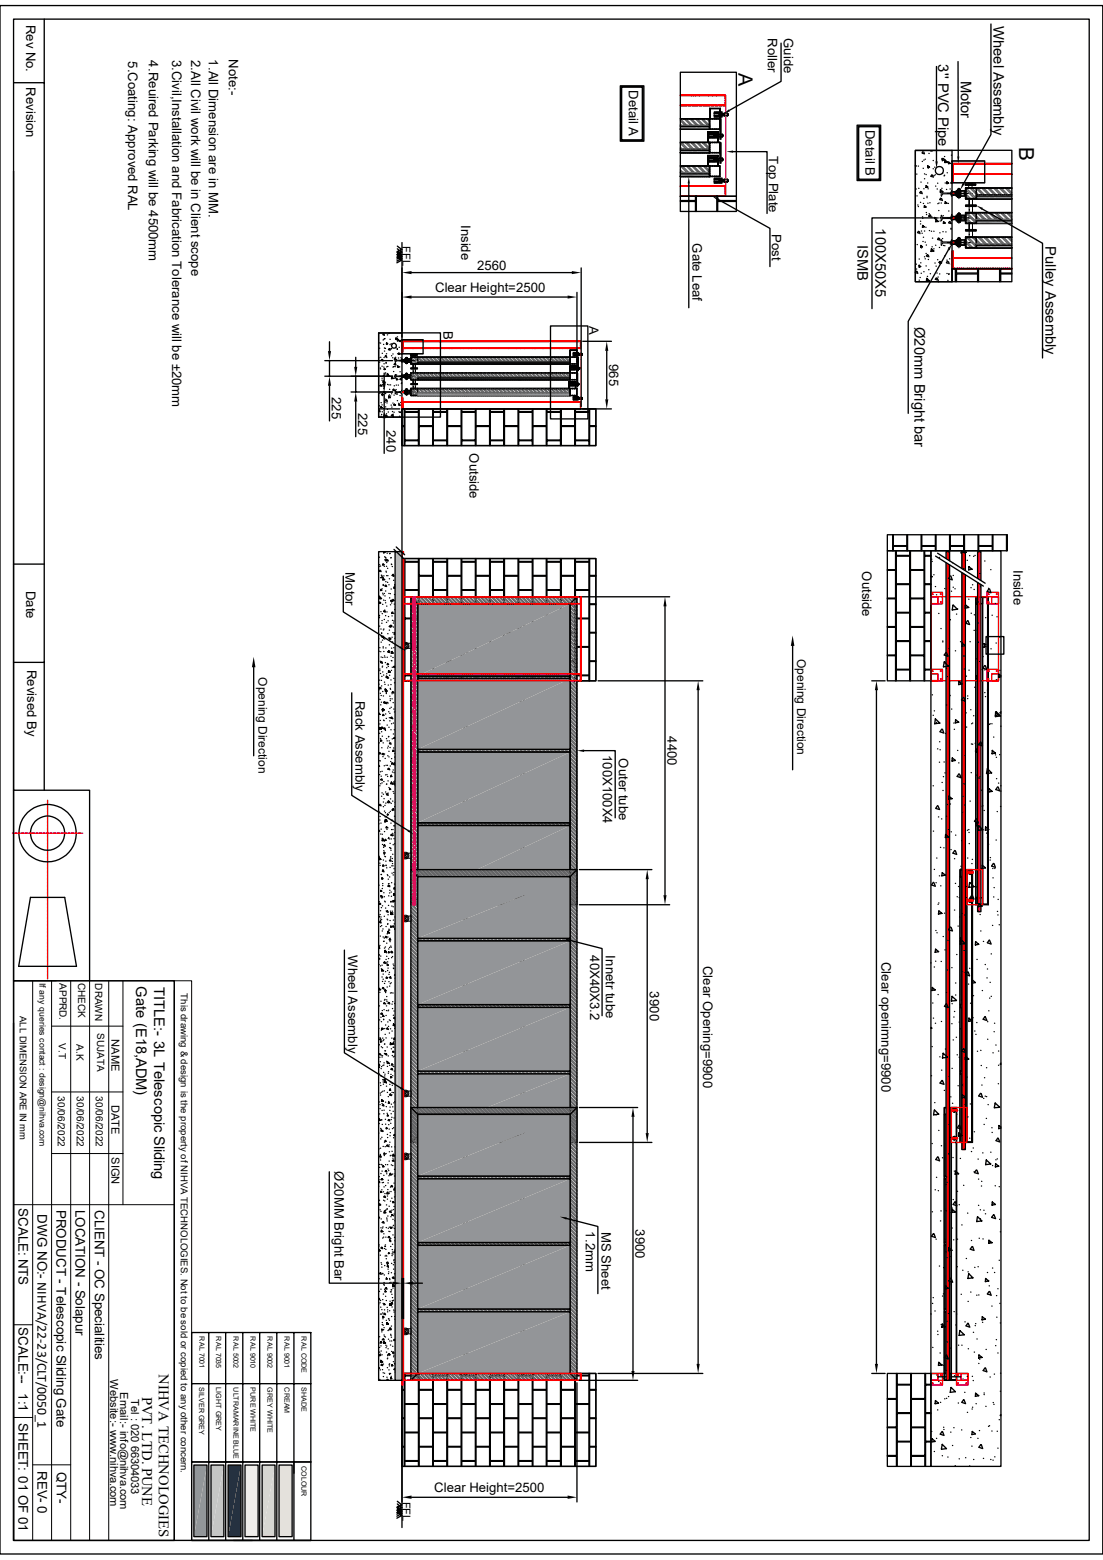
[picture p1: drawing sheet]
<svg xmlns="http://www.w3.org/2000/svg" width="210mm" height="297mm" viewBox="0 0 210 297" stroke-linecap="round" stroke-linejoin="round" font-family="sans-serif">
<defs><g id="words">
<text font-size="3.9" x="194.1" y="27.9" transform="rotate(90 194.1 27.9)">B</text>
<text font-size="3.8" x="140.6" y="13.9" transform="rotate(90 140.6 13.9)">A</text>
<g font-size="2.8">
<text x="189.2" y="4.9" transform="rotate(90 189.2 4.9)">Wheel Assembly</text>
<text x="178.6" y="12.3" transform="rotate(90 178.6 12.3)">3'' PVC Pipe</text>
<text x="182.9" y="15.4" transform="rotate(90 182.9 15.4)">Motor</text>
<text x="163.3" y="46.6" transform="rotate(90 163.3 46.6)">ISMB</text>
<text x="166.7" y="43.5" transform="rotate(90 166.7 43.5)">100X50X5</text>
<text x="199.1" y="46.9" transform="rotate(90 199.1 46.9)">Pulley Assembly</text>
<text x="174.1" y="62.2" transform="rotate(90 174.1 62.2)">Ø20mm Bright bar</text>
<text x="26" y="187.7" transform="rotate(90 26 187.7)">Gate (E18,ADM)</text>
<text x="29.3" y="187.8" transform="rotate(90 29.3 187.8)">TITLE:- 3L Telescopic Sliding</text>
<text x="30.3" y="261.6" transform="rotate(90 30.3 261.6)">NIHVA TECHNOLOGIES</text>
<text x="27.1" y="265.9" transform="rotate(90 27.1 265.9)">PVT. LTD. PUNE</text>
</g>
<g font-size="2.5">
<text x="5" y="4.7" transform="rotate(90 5 4.7)">Rev No.</text>
<text x="24.4" y="11.6" transform="rotate(90 24.4 11.6)">5.Coating: Approved RAL</text>
<text x="28.4" y="11.5" transform="rotate(90 28.4 11.5)">4.Reuired Parking will be 4500mm</text>
<text x="32.8" y="11.4" transform="rotate(90 32.8 11.4)">3.Civil,Installation and Fabrication Tolerance will be ±20mm</text>
<text x="36.4" y="11.4" transform="rotate(90 36.4 11.4)">2.All Civil work will be in Client scope</text>
<text x="39.8" y="11.3" transform="rotate(90 39.8 11.3)">1.All Dimension are in MM.</text>
<text x="43.6" y="11.2" transform="rotate(90 43.6 11.2)">Note:-</text>
<text x="146.2" y="7.2" transform="rotate(90 146.2 7.2)">Roller</text>
<text x="149.2" y="7.3" transform="rotate(90 149.2 7.3)">Guide</text>
<text x="5" y="16.6" transform="rotate(90 5 16.6)">Revision</text>
<text x="119.7" y="17.1" transform="rotate(90 119.7 17.1)">Detail A</text>
<text x="146.4" y="29.8" transform="rotate(90 146.4 29.8)">Top Plate</text>
<text x="164.8" y="24.7" transform="rotate(90 164.8 24.7)">Detail B</text>
<text x="87.8" y="42.8" transform="rotate(90 87.8 42.8)">Inside</text>
<text x="131.9" y="46.3" transform="rotate(90 131.9 46.3)">Gate Leaf</text>
<text x="146.9" y="44.6" transform="rotate(90 146.9 44.6)">Post</text>
<text x="90.8" y="51.4">2560</text>
<text x="82.8" y="55.6">Clear Height=2500</text>
<text x="84.5" y="63" transform="rotate(90 84.5 63)">B</text>
<text x="112.2" y="62.1" transform="rotate(90 112.2 62.1)">A</text>
<text x="116" y="69.3" transform="rotate(90 116 69.3)">965</text>
<text x="63.2" y="75.6" transform="rotate(90 63.2 75.6)">225</text>
<text x="68.2" y="78.6" transform="rotate(90 68.2 78.6)">225</text>
<text x="73.6" y="81.8" transform="rotate(90 73.6 81.8)">240</text>
<text x="89.4" y="86.3" transform="rotate(90 89.4 86.3)">Outside</text>
<text x="5" y="112.5" transform="rotate(90 5 112.5)">Date</text>
<text x="65.8" y="108.9" transform="rotate(90 65.8 108.9)">Motor</text>
<text x="164.1" y="108.8" transform="rotate(90 164.1 108.8)">Outside</text>
<text x="193" y="108.5" transform="rotate(90 193 108.5)">Inside</text>
<text x="5.2" y="127.5" transform="rotate(90 5.2 127.5)">Revised By</text>
<text x="67.7" y="133.4" transform="rotate(90 67.7 133.4)">Rack Assembly</text>
<text x="114.8" y="143.7" transform="rotate(90 114.8 143.7)">100X100X4</text>
<text x="127.1" y="140.2" transform="rotate(90 127.1 140.2)">4400</text>
<text x="117.8" y="144.4" transform="rotate(90 117.8 144.4)">Outer tube</text>
<text x="66.3" y="181.8" transform="rotate(90 66.3 181.8)">Wheel Assembly</text>
<text x="112.4" y="181.8" transform="rotate(90 112.4 181.8)">40X40X3.2</text>
<text x="115.4" y="181.9" transform="rotate(90 115.4 181.9)">Innetr tube</text>
<text x="133.9" y="183.9" transform="rotate(90 133.9 183.9)">Clear Opening=9900</text>
<text x="167.9" y="183.1" transform="rotate(90 167.9 183.1)">Clear openimng=9900</text>
<text x="123.7" y="188.8" transform="rotate(90 123.7 188.8)">3900</text>
<text x="63.7" y="223" transform="rotate(90 63.7 223)">Ø20MM Bright Bar</text>
<text x="3.5" y="230" transform="rotate(90 3.5 230)">SCALE: NTS</text>
<text x="7.1" y="231.2" transform="rotate(90 7.1 231.2)">DWG NO:- NIHVA/22-23/CLT/0050_1</text>
<text x="10.8" y="230.3" transform="rotate(90 10.8 230.3)">PRODUCT - Telescopic Sliding Gate</text>
<text x="14.4" y="230.3" transform="rotate(90 14.4 230.3)">LOCATION - Solapur</text>
<text x="18" y="230.4" transform="rotate(90 18 230.4)">CLIENT - OC Specialities</text>
<text x="111.6" y="234.4" transform="rotate(90 111.6 234.4)">1.2mm</text>
<text x="114.6" y="234.5" transform="rotate(90 114.6 234.5)">MS Sheet</text>
<text x="121" y="234.1" transform="rotate(90 121 234.1)">3900</text>
<text x="3.5" y="252.7" transform="rotate(90 3.5 252.7)">SCALE:--</text>
<text x="3.5" y="265.3" transform="rotate(90 3.5 265.3)">1:1</text>
<text x="3.5" y="271" transform="rotate(90 3.5 271)">SHEET: 01 OF 01</text>
<text x="7.2" y="280" transform="rotate(90 7.2 280)">REV- 0</text>
<text x="10.8" y="280.2" transform="rotate(90 10.8 280.2)">QTY-</text>
<text x="82.7" y="284.1">Clear Height=2500</text>
</g>
<g font-size="2.3">
<text x="151.8" y="125.4" transform="rotate(90 151.8 125.4)">Opening Direction</text>
<text x="49.2" y="128.9" transform="rotate(90 49.2 128.9)">Opening Direction</text>
</g>
<g font-size="2.1">
<text x="76.7" y="46.9" transform="rotate(90 76.7 46.9)">FFL</text>
<text x="21.3" y="197.9" transform="rotate(90 21.3 197.9)">NAME</text>
<text x="21.3" y="210.3" transform="rotate(90 21.3 210.3)">DATE</text>
<text x="21.3" y="220.3" transform="rotate(90 21.3 220.3)">SIGN</text>
<text x="21" y="262.6" transform="rotate(90 21 262.6)">Website:- www.nihva.com</text>
<text x="22.9" y="265" transform="rotate(90 22.9 265)">Email:- info@nihva.com</text>
<text x="25" y="266.3" transform="rotate(90 25 266.3)">Tel : 020 66304033</text>
<text x="76.7" y="285.9" transform="rotate(90 76.7 285.9)">FFL</text>
</g>
<g font-size="1.9">
<text x="11.3" y="187.2" transform="rotate(90 11.3 187.2)">APPRD.</text>
<text x="14.9" y="187.1" transform="rotate(90 14.9 187.1)">CHECK</text>
<text x="18.1" y="187.2" transform="rotate(90 18.1 187.2)">DRAWN</text>
<text x="18.5" y="196.7" transform="rotate(90 18.5 196.7)">SUJATA</text>
<text x="11.2" y="198.6" transform="rotate(90 11.2 198.6)">V.T</text>
<text x="14.6" y="198.8" transform="rotate(90 14.6 198.8)">A.K</text>
<text x="11" y="208.7" transform="rotate(90 11 208.7)">30/06/2022</text>
<text x="14.6" y="208.7" transform="rotate(90 14.6 208.7)">30/06/2022</text>
<text x="18.2" y="208.7" transform="rotate(90 18.2 208.7)">30/06/2022</text>
</g>
<g font-size="1.8">
<text x="34.5" y="189.1" transform="rotate(90 34.5 189.1)">This drawing &amp; design is the property of NIHVA TECHNOLOGIES. Not to be sold or copied to any other concern.</text>
<text x="3.8" y="193.4" transform="rotate(90 3.8 193.4)">ALL DIMENSION ARE IN mm</text>
</g>
<text font-size="1.7" x="7.5" y="187.2" transform="rotate(90 7.5 187.2)">If any queries contact : design@nihva.com</text>
<g font-size="1.4">
<text x="38" y="254.4" transform="rotate(90 38 254.4)">RAL 7001</text>
<text x="41.2" y="254.4" transform="rotate(90 41.2 254.4)">RAL 7035</text>
<text x="44.4" y="254.4" transform="rotate(90 44.4 254.4)">RAL 5002</text>
<text x="47.7" y="254.4" transform="rotate(90 47.7 254.4)">RAL 9010</text>
<text x="50.9" y="254.4" transform="rotate(90 50.9 254.4)">RAL 9002</text>
<text x="54.1" y="254.4" transform="rotate(90 54.1 254.4)">RAL 9001</text>
<text x="57.4" y="254.4" transform="rotate(90 57.4 254.4)">RAL CODE</text>
<text x="37.9" y="264.2" transform="rotate(90 37.9 264.2)">SILVER GREY</text>
<text x="41.2" y="264.1" transform="rotate(90 41.2 264.1)">LIGHT GREY</text>
<text x="44.4" y="264.1" transform="rotate(90 44.4 264.1)">ULTRAMARINE BLUE</text>
<text x="47.7" y="264.1" transform="rotate(90 47.7 264.1)">PURE WHITE</text>
<text x="50.9" y="264.2" transform="rotate(90 50.9 264.2)">GREY WHITE</text>
<text x="54.1" y="264.2" transform="rotate(90 54.1 264.2)">CREAM</text>
<text x="57.4" y="264.2" transform="rotate(90 57.4 264.2)">SHADE</text>
<text x="57.4" y="279.1" transform="rotate(90 57.4 279.1)">COLOUR</text>
</g>
</g></defs>
<g fill="none" stroke="#000" stroke-width=".25">
<path d="M0 1.1h210v294.8h-210zM2.6 3.6h204.8v289.7h-204.8zM2.6 15.7h5.8M8.4 3.6v146.9M2.6 32.6v117.9h14.5v36.2M2.6 107.4h5.8M2.6 126.1h5.8M2.6 150.5v36.2M5.8 170.9h6.5l2.3 13.1h-11zM2.6 186.7h30.6v106.6h-30.6zM2.6 194.8v98.5M39.8 253.7v39.6"/>
<path d="M43 253.7v39.6M46.2 253.7v39.6M49.4 253.7v39.6M52.7 253.7v39.6M56 253.7v39.6M36.5 263.4h22.7M36.5 278.3h22.7M36.5 293.3v-39.6h22.7v39.6M36.5 293.3h22.7"/>
<circle cx="9.1" cy="158.6" r="5.5"/>
<circle cx="9.1" cy="158.6" r="3.3"/>
</g>
<g fill="none" stroke="#000" stroke-width=".19">
<path d="M2.6 186.7h30.6M6.2 186.7v106.6M9.8 195.4h13.6M9.8 186.7v106.6M13.5 186.7v106.6M17.1 186.7v106.6M20.7 186.7v106.6M23.4 186.7v42.7M33.2 186.7h3.3v106.6h-3.3zM33.2 188.6v104.7M9.8 219.6h13.6M9.8 207.9h13.6"/>
<path d="M2.6 229.4h30.6M2.6 252.2h3.6M2.6 269.9h3.6M6.2 278.9h7.3M40.6 278.3h5.6z"/>
</g>
<g fill="none" stroke="#f00" stroke-width=".25">
<path d="M2.4 158.6h.4M2.9 158.6h.1M3.1 158.6h.4M3.6 158.6h.1M3.8 158.6h.4M4.3 158.6h.1M4.4 158.6h.5M5 158.6h.1M5.1 158.6h.4M5.6 158.6h.1M5.8 158.6h.4M6.3 158.6h.1"/>
<path d="M6.5 158.6h.4M7 158.6h.1M7.2 158.6h.4M7.7 158.6h.1M7.8 158.6h.5M8.3 158.6h.1M8.5 158.6h.4M9 158.6h.1M9.1 152.4v.3M9.1 152.7v.1M9.1 152.9v.4M9.1 153.4v.1"/>
<path d="M9.1 153.6v.4M9.1 154.1v.1M9.1 154.3v.4M9.1 154.8v.1M9.1 154.9v.5M9.1 155.4v.1M9.1 155.6v.4M9.1 156.1v.1M9.1 156.3v.4M9.1 156.8v.1M9.1 157v.4M9.1 157.5v.1"/>
<path d="M9.1 157.6v.5M9.1 158.2h.1M9.1 158.3v.5M9.1 158.8v.1M9.1 159v.4M9.1 159.5v.1M9.1 159.7v.4M9.2 158.6h.4M9.7 158.6h.1M9.9 158.6h.4M10.4 158.6h.1M10.5 158.6h.5"/>
<path d="M11 158.6h.1M11.2 158.6h.4M11.7 158.6h.1M11.9 158.6h.4M12.4 158.6h.1M12.6 158.6h.4M13.1 158.6h.1M13.3 158.6h.4M13.8 158.6h.1M13.9 158.6h.5M14.4 158.6h.1M14.6 158.6h.4"/>
<path d="M15.1 158.6h.1M15.3 158.6h.4M9.1 160.2v.1M9.1 160.4v.4M9.1 160.9v.1M9.1 161v.5M9.1 161.5v.1M9.1 161.7v.4M9.1 162.2v.1M9.1 162.4v.4M9.1 162.9v.1M9.1 163.1v.4"/>
<path d="M9.1 163.6v.1M9.1 163.7v.5M9.1 164.3h.1M9.1 164.4v.4M9.1 164.9v.1M9.1 165.1v.4M9.1 165.6v.1M9.1 165.8v.4M9.1 166.3v.1M9.1 166.5v.4M9.1 167h.1M9.1 167.1v.5"/>
<path d="M9.1 167.6v.1M9.1 167.8v.4M9.1 168.3v.1M9.1 168.5v.4M9.1 169v.1M9.1 169.2v.4M9.1 169.7v.1M9.1 169.8v.5M9.1 170.3v.1M9.1 170.5v.4M9.1 171v.1M9.1 171.2v.4"/>
<path d="M9.1 171.7v.1M9.1 171.9v.4M9.1 172.4v.1M9.1 172.6v.4M9.1 173.1h.1M9.1 173.2v.5M9.1 173.7v.1M9.1 173.9v.4M9.1 174.4v.1M9.1 174.6v.4M9.1 175.1v.1M9.1 175.3v.4"/>
<path d="M9.1 175.8v.1M9.1 175.9v.5M9.1 176.4v.1M9.1 176.6v.4M9.1 177.1v.1M9.1 177.3v.4M9.1 177.8v.1M9.1 178v.4M9.1 178.5v.1M9.1 178.6v.5M9.1 179.2h.1M9.1 179.3v.4"/>
<path d="M9.1 179.8v.1M9.1 180v.4M9.1 180.5v.1M9.1 180.7v.4M9.1 181.2v.1M9.1 181.4v.4M9.1 181.9h.1M9.1 182v.5M9.1 182.5v.1M9.1 182.7v.4M9.1 183.2v.1M9.1 183.4v.4"/>
<path d="M9.1 183.9v.1M9.1 184.1v.4M9.1 184.6v.1M9.1 184.7v.5M9.1 185.3h.1M9.1 185.4v.4M9.1 185.9v.1M9.1 186.1v.3"/>
</g>
<g fill="#e9e0d2">
<path d="M53.1 278.9h2.5l-2.5 13.7z"/>
<path d="M55.6 278.9v13.7h-2.5z"/>
</g>
<path d="M53.1 278.9h2.5v13.7h-2.5z" fill="none" stroke="#000" stroke-width=".25"/>
<g fill="#d7d5cb">
<path d="M49.9 278.9h2.5l-2.5 13.7z"/>
<path d="M52.4 278.9v13.7h-2.5z"/>
</g>
<path d="M49.9 278.9h2.5v13.7h-2.5z" fill="none" stroke="#000" stroke-width=".25"/>
<g fill="#f1ece1">
<path d="M46.7 278.9h2.4l-2.4 13.7z"/>
<path d="M49.1 278.9v13.7h-2.4z"/>
</g>
<path d="M46.7 278.9h2.4v13.7h-2.4z" fill="none" stroke="#000" stroke-width=".25"/>
<g fill="#00387b">
<path d="M43.4 278.9h2.5l-2.5 13.7z"/>
<path d="M45.9 278.9v13.7h-2.5z"/>
</g>
<path d="M43.4 278.9h2.5v13.7h-2.5z" fill="none" stroke="#000" stroke-width=".25"/>
<g fill="#c5c7c4">
<path d="M40.2 278.9h2.4l-2.4 13.7z"/>
<path d="M42.6 278.9v13.7h-2.4z"/>
</g>
<path d="M40.2 278.9h2.4v13.7h-2.4z" fill="none" stroke="#000" stroke-width=".25"/>
<g fill="#8c969d">
<path d="M36.9 278.9h2.5l-2.5 13.7z"/>
<path d="M39.4 278.9v13.7h-2.5z"/>
</g>
<g fill="none" stroke="#000" stroke-width=".25">
<path d="M76.5 46.2v244.6M76.5 106.3h37v23.3h-37zM76.5 109.7h.5v5.3h-.5M76.5 115.1h.5v5.3h-.5M77 106.3v3.3h-.5M77.1 106.3v.6h2.6v-.6M77.1 107h2.6v5.3h-2.6zM77.1 112.4h2.6v5.3h-2.6zM77.1 117.8h2.6v5.3h-2.6zM78.2 113.6h31.7v58.7h-31.7zM78.2 113.6l1.3 1.4M79.5 115h29v55.9h-29v-55.9h29v55.9h-29z"/>
<path d="M79.5 115h29v13.7h-29zM79.8 106.3v3.3h2.6v-3.3M79.8 109.7h2.6v5.3h-2.6zM79.8 115.1h2.6v5.3h-2.6zM82.5 106.3v.6h2.6v-.6M82.5 107h2.6v5.3h-2.6zM82.5 112.4h2.6v5.3h-2.6zM82.5 117.8h2.6v5.3h-2.6zM85.2 106.3v3.3h2.6v-3.3M85.2 109.7h2.6v5.3h-2.6zM85.2 115.1h2.6v5.3h-2.6zM87.9 112.4h2.6v5.3h-2.6z"/>
<path d="M87.9 117.8h2.6v5.3h-2.6zM87.9 106.3v.6h2.6v-.6M87.9 107h2.6v5.3h-2.6zM90.6 106.3v3.3h2.6v-3.3M90.6 109.7h2.6v5.3h-2.6zM90.6 115.1h2.6v5.3h-2.6zM93.3 106.3v.6h2.6v-.6M93.3 107h2.6v5.3h-2.6zM93.3 112.4h2.6v5.3h-2.6zM93.3 117.8h2.6v5.3h-2.6zM96.1 106.3v3.3h2.5v-3.3M96.1 109.7h2.5v5.3h-2.5z"/>
<path d="M96.1 115.1h2.5v5.3h-2.5zM98.8 106.3v.6h2.5v-.6M98.8 107h2.5v5.3h-2.5zM98.8 112.4h2.5v5.3h-2.5zM98.8 117.8h2.5v5.3h-2.5zM101.5 106.3v3.3h2.5v-3.3M101.5 109.7h2.5v5.3h-2.5zM101.5 115.1h2.5v5.3h-2.5zM104.1 106.3v.6h2.6v-.6M104.1 107h2.6v5.3h-2.6zM104.1 112.4h2.6v5.3h-2.6zM104.1 117.8h2.6v5.3h-2.6z"/>
<path d="M106.8 106.3v3.3h2.6v-3.3M106.8 109.7h2.6v5.3h-2.6zM106.8 115.1h2.6v5.3h-2.6zM109.6 106.3v.6h2.5v-.6M109.6 107h2.5v5.3h-2.5zM109.6 112.4h2.5v5.3h-2.5zM109.6 117.8h2.5v5.3h-2.5zM109.9 113.6l-1.4 1.4h-29v55.9h29v-55.9M112.3 106.3v3.3h1.2M113.5 109.7h-1.2v5.3h1.2M113.5 115.1h-1.2v5.3h1.2M76.5 120.5h.5v5.3h-.5"/>
<path d="M76.5 125.9h.5v3.7M77.1 123.2h2.6v5.3h-2.6zM77.1 129.6v-.9h2.6v.9M79.5 128.7h29v.5h-29zM79.5 129.2h29v13.5h-29zM79.8 120.5h2.6v5.3h-2.6zM79.8 129.6v-3.7h2.6v3.7M82.5 123.2h2.6v5.3h-2.6zM82.5 129.6v-.9h2.6v.9M85.2 120.5h2.6v5.3h-2.6zM85.2 129.6v-3.7h2.6v3.7M87.9 123.2h2.6v5.3h-2.6z"/>
<path d="M87.9 129.6v-.9h2.6v.9M88.3 128.7v-13.7h.6v13.7M88.3 129.2v13.5M88.9 129.2v13.5M90.6 120.5h2.6v5.3h-2.6zM90.6 129.6v-3.7h2.6v3.7M93.3 123.2h2.6v5.3h-2.6zM93.3 129.6v-.9h2.6v.9M96.1 120.5h2.5v5.3h-2.5zM96.1 129.6v-3.7h2.5v3.7M98.8 123.2h2.5v5.3h-2.5zM98.8 129.6v-.9h2.5v.9"/>
<path d="M99.2 128.7v-13.7h.5v13.7M99.2 129.2v13.5M99.7 129.2v13.5M101.5 120.5h2.5v5.3h-2.5zM101.5 129.6v-3.7h2.5v3.7M104.1 123.2h2.6v5.3h-2.6zM104.1 129.6v-.9h2.6v.9M106.8 120.5h2.6v5.3h-2.6zM106.8 129.6v-3.7h2.6v3.7M109.6 123.2h2.5v5.3h-2.5zM109.6 129.6v-.9h2.5v.9M113.5 120.5h-1.2v5.3h1.2"/>
<path d="M113.5 125.9h-1.2v3.7M79.5 142.7h29v.5h-29zM79.5 156.6h29v.6h-29zM88.3 157.2v13.7h.6v-13.7M88.3 143.2v13.4M88.9 143.2v13.4M99.2 157.2v13.7h.5v-13.7M99.2 143.2v13.4M99.7 143.2v13.4M79.5 170.9l-1.3 1.4M108.5 170.9l1.4 1.4M36.9 278.9h2.5v13.7h-2.5z"/>
<path d="M76.5 261.5h37v17.7h-37zM76.5 264.7h.5v5.3h-.5M76.5 270.1h.5v5.3h-.5M76.5 275.5h.5v3.7M77 261.5v3h-.5M77.1 261.5v.3h2.6v-.3M77.1 262h2.6v5.3h-2.6zM77.1 267.4h2.6v5.3h-2.6zM77.1 272.8h2.6v5.3h-2.6zM77.1 279.2v-1h2.6v1M79.8 261.5v3h2.6v-3M79.8 264.7h2.6v5.3h-2.6z"/>
<path d="M79.8 270.1h2.6v5.3h-2.6zM79.8 279.2v-3.7h2.6v3.7M82.5 261.5v.3h2.6v-.3M82.5 262h2.6v5.3h-2.6zM82.5 267.4h2.6v5.3h-2.6zM82.5 272.8h2.6v5.3h-2.6zM82.5 279.2v-1h2.6v1M85.2 261.5v3h2.6v-3M85.2 264.7h2.6v5.3h-2.6zM85.2 270.1h2.6v5.3h-2.6zM85.2 279.2v-3.7h2.6v3.7M87.9 261.5v.3h2.6v-.3"/>
<path d="M87.9 262h2.6v5.3h-2.6zM87.9 267.4h2.6v5.3h-2.6zM87.9 272.8h2.6v5.3h-2.6zM87.9 279.2v-1h2.6v1M90.6 261.5v3h2.6v-3M90.6 264.7h2.6v5.3h-2.6zM90.6 270.1h2.6v5.3h-2.6zM90.6 279.2v-3.7h2.6v3.7M93.3 261.5v.3h2.6v-.3M93.3 262h2.6v5.3h-2.6zM93.3 267.4h2.6v5.3h-2.6zM93.3 272.8h2.6v5.3h-2.6z"/>
<path d="M93.3 279.2v-1h2.6v1M96.1 261.5v3h2.5v-3M96.1 264.7h2.5v5.3h-2.5zM96.1 270.1h2.5v5.3h-2.5zM96.1 279.2v-3.7h2.5v3.7M98.8 261.5v.3h2.5v-.3M98.8 262h2.5v5.3h-2.5zM98.8 267.4h2.5v5.3h-2.5zM98.8 272.8h2.5v5.3h-2.5zM98.8 279.2v-1h2.5v1M101.5 261.5v3h2.5v-3M101.5 264.7h2.5v5.3h-2.5z"/>
<path d="M101.5 270.1h2.5v5.3h-2.5zM101.5 279.2v-3.7h2.5v3.7M104.1 261.5v.3h2.6v-.3M104.1 262h2.6v5.3h-2.6zM104.1 267.4h2.6v5.3h-2.6zM104.1 272.8h2.6v5.3h-2.6zM104.1 279.2v-1h2.6v1M106.8 261.5v3h2.6v-3M106.8 264.7h2.6v5.3h-2.6zM106.8 270.1h2.6v5.3h-2.6zM106.8 279.2v-3.7h2.6v3.7M109.6 261.5v.3h2.5v-.3"/>
<path d="M109.6 262h2.5v5.3h-2.5zM109.6 267.4h2.5v5.3h-2.5zM109.6 272.8h2.5v5.3h-2.5zM109.6 279.2v-1h2.5v1M112.3 261.5v3h1.2M113.5 264.7h-1.2v5.3h1.2M113.5 270.1h-1.2v5.3h1.2M113.5 275.5h-1.2v3.7"/>
</g>
<g fill="none" stroke="#636466" stroke-width=".25">
<path d="M78.2 118.4l1.3 1.4M78.2 119.1l1.3 1.4M78.2 119.8l1.3 1.4M78.2 113.9l1.3 1.3M78.2 114.6l1.3 1.3M78.2 115.3l1.3 1.3M78.2 116l1.3 1.3M78.2 116.8l1.3 1.3M78.2 117.5l1.3 1.3M78.2 118.2l1.3 1.3M78.2 118.9l1.3 1.3M78.2 119.6l1.3 1.3"/>
<path d="M78.2 114.1l1.3 1.3M78.2 114.8l1.3 1.4M78.2 115.5l1.3 1.4M78.2 116.2l1.3 1.4M78.2 117l1.3 1.3M78.2 117.7l1.3 1.3M78.4 113.6l1.4 1.4M78.7 113.6l1.3 1.4M79.2 113.6l1.3 1.4M79.4 113.6l1.3 1.4M79.9 113.6l1.3 1.4M80.1 113.6l1.3 1.4"/>
<path d="M80.6 113.6l1.4 1.4M80.9 113.6l1.3 1.4M81.3 113.6l1.4 1.4M81.6 113.6l1.3 1.4M82 113.6l1.4 1.4M82.3 113.6l1.3 1.4M82.8 113.6l1.3 1.4M83 113.6l1.3 1.4M83.5 113.6l1.3 1.4M83.7 113.6l1.3 1.4M84.2 113.6l1.3 1.4M84.5 113.6l1.3 1.4"/>
<path d="M84.9 113.6l1.3 1.4M85.2 113.6l1.3 1.4M85.6 113.6l1.4 1.4M85.9 113.6l1.3 1.4M86.4 113.6l1.3 1.4M86.6 113.6l1.3 1.4M87.1 113.6l1.3 1.4M87.3 113.6l1.3 1.4M87.8 113.6l1.3 1.4M88 113.6l1.4 1.4M88.5 113.6l1.3 1.4M88.7 113.6l1.4 1.4"/>
<path d="M89.2 113.6l1.4 1.4M89.5 113.6l1.3 1.4M90 113.6l1.3 1.4M90.2 113.6l1.3 1.4M90.7 113.6l1.3 1.4M90.9 113.6l1.3 1.4M91.4 113.6l1.3 1.4M91.6 113.6l1.4 1.4M92.1 113.6l1.3 1.4M92.3 113.6l1.4 1.4M92.8 113.6l1.3 1.4M93 113.6l1.4 1.4"/>
<path d="M93.5 113.6l1.4 1.4M93.8 113.6l1.3 1.4M94.2 113.6l1.4 1.4M94.5 113.6l1.3 1.4M95 113.6l1.3 1.4M95.2 113.6l1.3 1.4M95.7 113.6l1.3 1.4M95.9 113.6l1.3 1.4M96.4 113.6l1.3 1.4M96.6 113.6l1.4 1.4M97.1 113.6l1.4 1.4M97.4 113.6l1.3 1.4"/>
<path d="M97.8 113.6l1.4 1.4M98.1 113.6l1.3 1.4M98.6 113.6l1.3 1.4M98.8 113.6l1.3 1.4M99.3 113.6l1.3 1.4M99.5 113.6l1.3 1.4M100 113.6l1.3 1.4M100.2 113.6l1.4 1.4M100.7 113.6l1.3 1.4M101 113.6l1.3 1.4M101.4 113.6l1.3 1.4M101.6 113.6l1.4 1.4"/>
<path d="M102.2 113.6l1.3 1.4M102.4 113.6l1.3 1.4M102.9 113.6l1.3 1.4M103.1 113.6l1.3 1.4M103.6 113.6l1.3 1.4M103.8 113.6l1.4 1.4M104.3 113.6l1.3 1.4M104.5 113.6l1.4 1.4M105 113.6l1.3 1.4M105.2 113.6l1.4 1.4M105.7 113.6l1.4 1.4M106 113.6l1.3 1.4"/>
<path d="M106.5 113.6l1.3 1.4M106.7 113.6l1.3 1.4M107.1 113.6l1.4 1.4M107.4 113.6l2.5 2.5M107.9 113.6l2 2M108.1 113.6l1.8 1.8M108.5 115l1.4 1.3M108.5 115.7l1.4 1.4M108.5 116.4l1.4 1.4M108.5 117.1l1.4 1.4M108.5 117.9l1.4 1.3M108.5 118.6l1.4 1.3"/>
<path d="M108.5 119.3l1.4 1.3M108.5 115.5l1.4 1.3M108.5 116.2l1.4 1.3M108.5 116.9l1.4 1.3M108.5 117.6l1.4 1.4M108.5 118.3l1.4 1.4M108.5 119l1.4 1.4M108.5 119.8l1.4 1.3M108.6 113.6l1.3 1.3M108.8 113.6l1.1 1M109.3 113.6l.6 .6M109.6 113.6l.3 .3"/>
<path d="M78.2 126.1l1.3 1.3M78.2 126.8l1.3 1.3M78.2 127.5l1.7 1.7M78.2 128.2l1.3 1.3M78.2 128.9l1.3 1.4M78.2 129.7l1.3 1.3M78.2 130.4l1.3 1.3M78.2 131.1l1.3 1.3M78.2 131.8l1.3 1.3M78.2 132.5l1.3 1.4M78.2 133.3l1.3 1.3M78.2 134l1.3 1.3"/>
<path d="M78.2 134.7l1.3 1.3M78.2 135.4l1.3 1.3M78.2 136.1l1.3 1.4M78.2 136.8l1.3 1.4M78.2 137.5l1.3 1.4M78.2 138.3l1.3 1.3M78.2 139l1.3 1.3M78.2 139.7l1.3 1.4M78.2 120.6l1.3 1.3M78.2 121.3l1.3 1.3M78.2 122l1.3 1.3M78.2 122.7l1.3 1.3"/>
<path d="M78.2 123.4l1.3 1.4M78.2 124.2l1.3 1.3M78.2 124.9l1.3 1.3M78.2 125.6l1.3 1.3M78.2 126.3l1.3 1.3M78.2 127l1.3 1.4M78.2 127.8l1.5 1.4M78.2 128.5l1.3 1.3M78.2 129.2l1.3 1.3M78.2 129.9l1.3 1.3M78.2 130.6l1.3 1.4M78.2 131.3l1.3 1.4"/>
<path d="M78.2 132l1.3 1.4M78.2 132.8l1.3 1.3M78.2 133.5l1.3 1.3M78.2 134.2l1.3 1.4M78.2 134.9l1.3 1.4M78.2 135.6l1.3 1.4M78.2 136.4l1.3 1.3M78.2 137.1l1.3 1.3M78.2 137.8l1.3 1.3M78.2 138.5l1.3 1.3M78.2 139.2l1.3 1.3M78.2 140l1.3 1.3"/>
<path d="M78.2 120.3l1.3 1.4M78.2 121l1.3 1.4M78.2 121.8l1.3 1.3M78.2 122.5l1.3 1.3M78.2 123.2l1.3 1.3M78.2 123.9l1.3 1.4M78.2 124.6l1.3 1.4M78.2 125.3l1.3 1.4M79.9 128.7l.5 .5M80.1 128.7l.5 .5M80.6 128.7l.5 .5M80.8 128.7l.6 .5"/>
<path d="M81.3 128.7l.5 .5M81.5 128.7l.6 .5M82 128.7l.5 .5M82.3 128.7l.5 .5M82.8 128.7l.5 .5M83 128.7l.5 .5M83.4 128.7l.6 .5M83.7 128.7l.5 .5M84.2 128.7l.5 .5M84.4 128.7l.6 .5M84.9 128.7l.5 .5M85.1 128.7l.6 .5"/>
<path d="M85.6 128.7l.5 .5M85.9 128.7l.5 .5M86.3 128.7l.6 .5M86.6 128.7l.5 .5M87 128.7l.6 .5M87.3 128.7l.5 .5M87.8 128.7l.5 .5M88 128.7l.5 .5M88.5 128.7l.5 .5M88.7 128.7l.5 .5M89.2 128.7l.5 .5M89.5 128.7l.5 .5"/>
<path d="M89.9 128.7l.6 .5M90.2 128.7l.5 .5M90.6 128.7l.6 .5M90.9 128.7l.5 .5M91.4 128.7l.5 .5M91.6 128.7l.5 .5M92.1 128.7l.5 .5M92.3 128.7l.5 .5M92.8 128.7l.5 .5M93 128.7l.6 .5M93.5 128.7l.5 .5M93.8 128.7l.5 .5"/>
<path d="M94.2 128.7l.5 .5M94.4 128.7l.6 .5M95 128.7l.5 .5M95.2 128.7l.5 .5M95.7 128.7l.5 .5M95.9 128.7l.5 .5M96.4 128.7l.5 .5M96.6 128.7l.6 .5M97.1 128.7l.5 .5M97.3 128.7l.6 .5M97.8 128.7l.5 .5M98 128.7l.6 .5"/>
<path d="M98.6 128.7l.5 .5M98.8 128.7l.5 .5M99.2 128.7l.6 .5M99.5 128.7l.5 .5M99.9 128.7l.6 .5M100.2 128.7l.6 .5M100.7 128.7l.5 .5M100.9 128.7l.6 .5M101.4 128.7l.5 .5M101.6 128.7l.6 .5M102.1 128.7l.6 .5M102.4 128.7l.5 .5"/>
<path d="M102.8 128.7l.6 .5M103.1 128.7l.5 .5M103.5 128.7l.6 .5M103.8 128.7l.5 .5M104.3 128.7l.5 .5M104.5 128.7l.5 .5M105 128.7l.5 .5M105.2 128.7l.5 .5M105.7 128.7l.6 .5M106 128.7l.5 .5M106.4 128.7l.6 .5M106.7 128.7l.5 .5"/>
<path d="M107.1 128.7l.6 .5M107.4 128.7l.5 .5M107.9 128.7l.5 .5M108.1 128.7l1.8 1.7M108.5 129.8l1.4 1.3M108.5 130.6l1.4 1.3M108.5 131.3l1.4 1.3M108.5 132l1.4 1.3M108.5 132.7l1.4 1.3M108.5 133.4l1.4 1.3M108.5 134.1l1.4 1.4M108.5 134.8l1.4 1.4"/>
<path d="M108.5 135.6l1.4 1.3M108.5 136.3l1.4 1.3M108.5 137l1.4 1.3M108.5 138.4l1.4 1.4M108.5 137.7l1.4 1.4M108.5 139.1l1.4 1.4M108.5 139.9l1.4 1.3M108.5 120l1.4 1.3M108.5 120.7l1.4 1.3M108.5 121.5l1.4 1.3M108.5 122.2l1.4 1.3M108.5 122.9l1.4 1.3"/>
<path d="M108.5 123.6l1.4 1.3M108.5 124.3l1.4 1.3M108.5 125.1l1.4 1.3M108.5 125.8l1.4 1.3M108.5 126.5l1.4 1.3M108.5 127.2l1.4 1.3M108.5 127.9l1.4 1.3M108.5 128.6l1.4 1.4M108.5 129.3l1.4 1.4M108.5 130l1.4 1.4M108.5 130.8l1.4 1.3M108.5 131.5l1.4 1.3"/>
<path d="M108.5 132.2l1.4 1.4M108.5 132.9l1.4 1.4M108.5 133.6l1.4 1.4M108.5 134.4l1.4 1.3M108.5 135.1l1.4 1.3M108.5 135.8l1.4 1.3M108.5 136.5l1.4 1.3M108.5 137.2l1.4 1.4M108.5 138l1.4 1.3M108.5 138.7l1.4 1.3M108.5 139.4l1.4 1.3M108.5 120.5l1.4 1.3"/>
<path d="M108.5 121.2l1.4 1.4M108.5 121.9l1.4 1.4M108.5 122.6l1.4 1.4M108.5 123.4l1.4 1.3M108.5 124.1l1.4 1.3M108.5 124.8l1.4 1.3M108.5 125.5l1.4 1.3M108.5 126.2l1.4 1.4M108.5 127l1.4 1.3M108.5 127.7l1.4 1.3M108.5 128.4l1.4 1.3M78.2 140.4l1.3 1.4"/>
<path d="M78.2 141.1l1.3 1.4M78.2 141.9l1.4 1.3M78.2 142.6l1.3 1.3M78.2 143.3l1.3 1.3M78.2 144l1.3 1.3M78.2 144.7l1.3 1.3M78.2 145.5l1.3 1.3M78.2 146.2l1.3 1.3M78.2 146.9l1.3 1.3M78.2 147.6l1.3 1.3M78.2 148.3l1.3 1.3M78.2 149.1l1.3 1.3"/>
<path d="M78.2 149.8l1.3 1.3M78.2 140.7l1.3 1.3M78.2 141.4l1.9 1.8M78.2 142.1l1.3 1.3M78.2 142.8l1.3 1.3M78.2 143.6l1.3 1.3M78.2 144.3l1.3 1.3M78.2 145l1.3 1.3M78.2 145.7l1.3 1.3M78.2 146.4l1.3 1.3M78.2 147.1l1.3 1.4M78.2 147.8l1.3 1.4"/>
<path d="M78.2 148.5l1.3 1.4M78.2 149.3l1.3 1.3M78.2 150l1.3 1.3M78.2 150.7l1.3 1.4M78.2 151.4l1.3 1.4M78.2 152.1l1.3 1.4M78.2 152.9l1.3 1.3M78.2 153.6l1.3 1.3M78.2 154.3l1.3 1.3M78.2 155l1.3 1.3M78.2 155.7l1.5 1.5M78.2 156.5l1.3 1.3"/>
<path d="M78.2 157.2l1.3 1.3M78.2 157.9l1.3 1.3M78.2 158.6l1.3 1.3M78.2 159.3l1.3 1.4M78.2 150.5l1.3 1.3M78.2 151.2l1.3 1.3M78.2 151.9l1.3 1.3M78.2 152.6l1.3 1.4M78.2 153.3l1.3 1.4M78.2 154.1l1.3 1.3M78.2 154.8l1.3 1.3M78.2 155.5l1.7 1.7"/>
<path d="M78.2 156.2l1.3 1.4M78.2 156.9l1.3 1.4M78.2 157.6l1.3 1.4M78.2 158.4l1.3 1.3M78.2 159.1l1.3 1.3M78.2 159.8l1.3 1.3M79.8 142.7l.5 .5M79.8 156.6l.6 .6M80.1 156.6l.5 .6M80.2 142.7l.6 .5M80.5 142.7l.5 .5M80.6 156.6l.5 .6"/>
<path d="M80.8 156.6l.5 .6M80.9 142.7l.6 .5M81.2 142.7l.5 .5M81.3 156.6l.5 .6M81.5 156.6l.5 .6M81.7 142.7l.5 .5M81.9 142.7l.5 .5M82 156.6l.6 .6M82.3 156.6l.5 .6M82.4 142.7l.5 .5M82.6 142.7l.5 .5M82.7 156.6l.6 .6"/>
<path d="M83 156.6l.5 .6M83.1 142.7l.5 .5M83.3 142.7l.6 .5M83.4 156.6l.6 .6M83.7 156.6l.5 .6M83.8 142.7l.5 .5M84 142.7l.6 .5M84.2 156.6l.5 .6M84.4 156.6l.5 .6M84.5 142.7l.5 .5M84.8 142.7l.5 .5M84.9 156.6l.5 .6"/>
<path d="M85.1 156.6l.5 .6M85.3 142.7l.5 .5M85.5 142.7l.5 .5M85.6 156.6l.5 .6M85.9 156.6l.5 .6M86 142.7l.5 .5M86.2 142.7l.5 .5M86.3 156.6l.5 .6M86.6 156.6l.5 .6M86.7 142.7l.5 .5M86.9 142.7l.6 .5M87 156.6l.5 .6"/>
<path d="M87.2 156.6l.6 .6M87.4 142.7l.5 .5M87.6 142.7l.6 .5M87.8 156.6l.5 .6M88 156.6l.5 .6M88.1 142.7l.5 .5M88.3 142.7l.6 .5M88.5 156.6l.5 .6M88.7 156.6l.5 .6M88.8 142.7l.6 .5M89.1 142.7l.5 .5M89.2 156.6l.5 .6"/>
<path d="M89.4 156.6l.6 .6M89.5 142.7l.6 .5M89.8 142.7l.5 .5M89.9 156.6l.5 .6M90.1 156.6l.6 .6M90.3 142.7l.5 .5M90.5 142.7l.6 .5M90.6 156.6l.5 .6M90.8 156.6l.6 .6M91 142.7l.5 .5M91.2 142.7l.6 .5M91.4 156.6l.5 .6"/>
<path d="M91.6 156.6l.5 .6M91.7 142.7l.5 .5M91.9 142.7l.6 .5M92.1 156.6l.5 .6M92.3 156.6l.5 .6M92.4 142.7l.6 .5M92.7 142.7l.5 .5M92.8 156.6l.5 .6M93 156.6l.6 .6M93.1 142.7l.6 .5M93.4 142.7l.5 .5M93.5 156.6l.5 .6"/>
<path d="M93.7 156.6l.6 .6M93.9 142.7l.5 .5M94.1 142.7l.5 .5M94.2 156.6l.5 .6M94.4 156.6l.6 .6M94.6 142.7l.5 .5M94.8 142.7l.5 .5M94.9 156.6l.6 .6M95.2 156.6l.5 .6M95.3 142.7l.5 .5M95.5 142.7l.6 .5M95.6 156.6l.6 .6"/>
<path d="M95.9 156.6l.5 .6M96 142.7l.6 .5M96.3 142.7l.5 .5M96.4 156.6l.5 .6M96.6 156.6l.5 .6M96.7 142.7l.6 .5M97 142.7l.5 .5M97.1 156.6l.5 .6M97.3 156.6l.5 .6M97.5 142.7l.5 .5M97.7 142.7l.5 .5M97.8 156.6l.5 .6"/>
<path d="M98 156.6l.6 .6M98.2 142.7l.5 .5M98.4 142.7l.5 .5M98.5 156.6l.6 .6M98.8 156.6l.5 .6M98.9 142.7l.5 .5M99.1 142.7l.6 .5M99.2 156.6l.6 .6M99.5 156.6l.5 .6M99.6 142.7l.5 .5M99.8 142.7l.6 .5M99.9 156.6l.6 .6"/>
<path d="M100.2 156.6l.5 .6M100.3 142.7l.5 .5M100.5 142.7l.6 .5M100.7 156.6l.5 .6M100.9 156.6l.5 .6M101 142.7l.6 .5M101.3 142.7l.5 .5M101.4 156.6l.5 .6M101.6 156.6l.6 .6M101.8 142.7l.5 .5M102 142.7l.5 .5M102.1 156.6l.5 .6"/>
<path d="M102.4 156.6l.5 .6M102.5 142.7l.5 .5M102.7 142.7l.6 .5M102.8 156.6l.5 .6M103 156.6l.6 .6M103.2 142.7l.5 .5M103.4 142.7l.6 .5M103.5 156.6l.6 .6M103.8 156.6l.5 .6M103.9 142.7l.5 .5M104.1 142.7l.6 .5M104.3 156.6l.5 .6"/>
<path d="M104.5 156.6l.5 .6M104.6 142.7l.6 .5M104.9 142.7l.5 .5M105 156.6l.5 .6M105.2 156.6l.5 .6M105.3 142.7l.6 .5M105.6 142.7l.5 .5M105.7 156.6l.5 .6M105.9 156.6l.6 .6M106 142.7l.6 .5M106.3 142.7l.5 .5M106.4 156.6l.5 .6"/>
<path d="M106.6 156.6l.6 .6M106.8 142.7l.5 .5M107 142.7l.6 .5M107.1 156.6l.6 .6M107.4 156.6l.5 .6M107.5 142.7l.5 .5M107.7 142.7l.5 .5M107.9 156.6l.5 .6M108.1 156.6l1.8 1.8M108.2 142.7l1.7 1.6M108.5 142.7l1.4 1.4M108.5 156.4l1.4 1.3"/>
<path d="M108.5 157.8l1.4 1.3M108.5 158.5l1.4 1.4M108.5 159.3l1.4 1.3M108.5 160l1.4 1.3M108.5 158l1.4 1.4M108.5 148.7l1.4 1.4M108.5 149.4l1.4 1.3M108.5 150.2l1.4 1.3M108.5 150.9l1.4 1.3M108.5 151.6l1.4 1.3M108.5 152.3l1.4 1.3M108.5 153l1.4 1.3"/>
<path d="M108.5 153.8l1.4 1.3M108.5 154.5l1.4 1.3M108.5 155.2l1.4 1.3M108.5 155.9l1.4 1.3M108.5 156.6l1.4 1.3M108.5 157.4l1.4 1.3M108.5 158.8l1.4 1.3M108.5 159.5l1.4 1.3M108.5 140.6l1.4 1.3M108.5 141.3l1.4 1.3M108.5 142l1.4 1.3M108.5 143.5l1.4 1.3"/>
<path d="M108.5 144.2l1.4 1.3M108.5 144.9l1.4 1.3M108.5 145.6l1.4 1.3M108.5 146.3l1.4 1.4M108.5 147.1l1.4 1.3M108.5 147.7l1.4 1.4M108.5 148.5l1.4 1.3M108.5 149.2l1.4 1.3M108.5 149.9l1.4 1.4M108.5 150.6l1.4 1.4M108.5 151.3l1.4 1.4M108.5 152.1l1.4 1.3"/>
<path d="M108.5 152.8l1.4 1.3M108.5 153.5l1.4 1.4M108.5 154.2l1.4 1.4M108.5 154.9l1.4 1.4M108.5 155.7l1.4 1.3M108.5 140.1l1.4 1.3M108.5 140.8l1.4 1.4M108.5 141.6l1.4 1.3M108.5 142.2l1.4 1.4M108.5 143.7l1.4 1.3M108.5 144.4l1.4 1.4M108.5 145.1l1.4 1.4"/>
<path d="M108.5 145.8l1.4 1.4M108.5 146.6l1.4 1.3M108.5 147.3l1.4 1.3M108.5 148l1.4 1.4M78.2 160.1l1.3 1.3M78.2 160.8l1.3 1.3M78.2 161.5l1.3 1.3M78.2 162.2l1.3 1.3M78.2 162.9l1.3 1.4M78.2 163.6l1.3 1.4M78.2 164.3l1.3 1.4M78.2 165.1l1.3 1.3"/>
<path d="M78.2 165.8l1.3 1.3M78.2 166.5l1.3 1.4M78.2 167.2l1.3 1.4M78.2 167.9l1.3 1.4M78.2 168.7l1.3 1.3M78.2 169.4l1.3 1.3M78.2 170.1l2.1 2.2M78.2 170.8l1.4 1.5M78.2 171.5l.7 .8M78.2 160.5l1.3 1.3M78.2 161.2l1.3 1.4M78.2 162l1.3 1.3"/>
<path d="M78.2 162.7l1.3 1.3M78.2 163.4l1.3 1.3M78.2 164.1l1.3 1.3M78.2 164.8l1.3 1.4M78.2 165.6l1.3 1.3M78.2 166.2l1.3 1.4M78.2 167l1.3 1.3M78.2 167.7l1.3 1.3M78.2 168.4l1.3 1.4M78.2 169.1l1.3 1.4M78.2 169.8l2.4 2.5M78.2 170.6l1.7 1.7"/>
<path d="M78.2 171.3l1 1M78.2 172l.2 .3M79.8 170.9l1.3 1.4M80 170.9l1.3 1.4M80.5 170.9l1.3 1.4M80.7 170.9l1.3 1.4M81.2 170.9l1.3 1.4M81.4 170.9l1.4 1.4M81.9 170.9l1.3 1.4M82.1 170.9l1.4 1.4M82.6 170.9l1.3 1.4M82.8 170.9l1.4 1.4"/>
<path d="M83.4 170.9l1.3 1.4M83.6 170.9l1.3 1.4M84.1 170.9l1.3 1.4M84.3 170.9l1.3 1.4M84.8 170.9l1.3 1.4M85 170.9l1.4 1.4M85.5 170.9l1.3 1.4M85.7 170.9l1.4 1.4M86.2 170.9l1.3 1.4M86.4 170.9l1.4 1.4M86.9 170.9l1.4 1.4M87.2 170.9l1.3 1.4"/>
<path d="M87.6 170.9l1.4 1.4M87.9 170.9l1.3 1.4M88.3 170.9l1.4 1.4M88.6 170.9l1.3 1.4M89.1 170.9l1.3 1.4M89.3 170.9l1.3 1.4M89.8 170.9l1.3 1.4M90 170.9l1.4 1.4M90.5 170.9l1.4 1.4M90.8 170.9l1.3 1.4M91.2 170.9l1.4 1.4M91.5 170.9l1.3 1.4"/>
<path d="M91.9 170.9l1.4 1.4M92.2 170.9l1.3 1.4M92.7 170.9l1.3 1.4M92.9 170.9l1.3 1.4M93.4 170.9l1.3 1.4M93.6 170.9l1.4 1.4M94.1 170.9l1.3 1.4M94.4 170.9l1.3 1.4M94.8 170.9l1.3 1.4M95.1 170.9l1.3 1.4M95.5 170.9l1.4 1.4M95.8 170.9l1.3 1.4"/>
<path d="M96.3 170.9l1.3 1.4M96.5 170.9l1.3 1.4M97 170.9l1.3 1.4M97.2 170.9l1.4 1.4M97.7 170.9l1.3 1.4M97.9 170.9l1.4 1.4M98.4 170.9l1.3 1.4M98.6 170.9l1.4 1.4M99.1 170.9l1.4 1.4M99.4 170.9l1.3 1.4M99.9 170.9l1.3 1.4M100.1 170.9l1.3 1.4"/>
<path d="M100.6 170.9l1.3 1.4M100.8 170.9l1.4 1.4M101.3 170.9l1.3 1.4M101.5 170.9l1.4 1.4M102 170.9l1.3 1.4M102.2 170.9l1.4 1.4M102.7 170.9l1.4 1.4M103 170.9l1.3 1.4M103.4 170.9l1.4 1.4M103.7 170.9l1.3 1.4M104.1 170.9l1.4 1.4M104.4 170.9l1.3 1.4"/>
<path d="M104.9 170.9l1.3 1.4M105.1 170.9l1.3 1.4M105.6 170.9l1.3 1.4M105.8 170.9l1.3 1.4M106.3 170.9l1.4 1.4M106.6 170.9l1.3 1.4M107 170.9l1.4 1.4M107.3 170.9l1.3 1.4M107.7 170.9l1.4 1.4M108 170.9l1.3 1.4M108.5 170.9l1.3 1.4M108.5 160.7l1.4 1.3"/>
<path d="M108.5 161.4l1.4 1.3M108.5 162.1l1.4 1.3M108.5 162.8l1.4 1.4M108.5 163.5l1.4 1.4M108.5 164.3l1.4 1.3M108.5 165l1.4 1.3M108.5 165.7l1.4 1.3M108.5 166.4l1.4 1.4M108.5 167.1l1.4 1.4M108.5 167.9l1.4 1.3M108.5 168.6l1.4 1.3M108.5 169.3l1.4 1.3"/>
<path d="M108.5 170l1.4 1.3M108.5 170.7l1.4 1.3M108.5 160.2l1.4 1.3M108.5 160.9l1.4 1.4M108.5 161.6l1.4 1.4M108.5 162.3l1.4 1.4M108.5 163.1l1.4 1.3M108.5 163.8l1.4 1.3M108.5 164.5l1.4 1.4M108.5 165.2l1.4 1.3M108.5 165.9l1.4 1.4M108.5 166.7l1.4 1.3"/>
<path d="M108.5 167.4l1.4 1.3M108.5 168.1l1.4 1.3M108.5 168.8l1.4 1.3M108.5 169.5l1.4 1.4M108.5 170.3l1.4 1.3"/>
</g>
<path d="M78.3 113.7h31.5v58.5h-31.5zM79.5 128.7h29v.5h-29zM79.5 142.7h29v.5h-29zM79.5 156.7h29v.4h-29z" fill="none" stroke="#000" stroke-width=".19"/>
<g fill="#939598">
<path d="M79.5 115h29l-29 13.7z"/>
<path d="M79.5 128.7l29-13.7v13.7z"/>
</g>
<path d="M79.5 115h29v13.7h-29zM79.5 129.2h29v13.5h-29zM79.5 157.2h29v13.7h-29z" fill="none" stroke="#000" stroke-width=".25"/>
<g fill="#939598">
<path d="M79.5 143.2h29l-29 13.4z"/>
<path d="M79.5 156.6l29-13.4v13.4z"/>
</g>
<path d="M79.5 143.2h29v13.4h-29z" fill="none" stroke="#000" stroke-width=".25"/>
<g fill="#939598">
<path d="M79.5 157.2h29l-29 13.7z"/>
<path d="M79.5 170.9l29-13.7v13.7z"/>
</g>
<path d="M79.5 157.2h29v13.7h-29z" fill="none" stroke="#000" stroke-width=".25"/>
<g fill="#dbdbdb">
<path d="M77.6 122.9v.1z"/>
<path d="M77.5 122.8v.3z"/>
<path d="M77.6 122.9l-.1 .2z"/>
<path d="M77.5 122.7v.5z"/>
<path d="M77.5 122.8v.4z"/>
<path d="M77.4 122.7v.5z"/>
<path d="M77.5 122.7l-.1 .5z"/>
<path d="M77.3 122.6v.7z"/>
<path d="M77.4 122.7l-.1 .6z"/>
<path d="M77.3 122.9v.4z"/>
<path d="M77.3 122.6v.3z"/>
<path d="M77.3 123v.3z"/>
<path d="M77.2 123v.3z"/>
<path d="M77.3 123l-.1 .3z"/>
<path d="M77.2 122.6v.3z"/>
<path d="M77.3 122.6l-.1 .3z"/>
<path d="M77.2 123v.2z"/>
<path d="M77.2 122.7v.2z"/>
<path d="M77.2 122.9v.3z"/>
<path d="M77 122.8l.2-.1-.2 .4z"/>
<path d="M77.2 122.7v.5l-.2-.1z"/>
<path d="M77.7 122.9v.1z"/>
<path d="M77.6 122.8v.3z"/>
<path d="M77.7 122.9l-.1 .2z"/>
<path d="M77.6 122.7v.5z"/>
<path d="M77.6 122.8v.4z"/>
<path d="M77.6 122.6v.7z"/>
<path d="M77.6 122.7v.6z"/>
<path d="M77.6 122.9v.4z"/>
<path d="M77.6 122.6v.3z"/>
<path d="M77.6 123l-.1 .3z"/>
<path d="M77.5 122.6v.2z"/>
<path d="M77.5 123.1v.2z"/>
<path d="M77.5 123.1v.3z"/>
<path d="M77.5 122.6v.1z"/>
<path d="M77.4 123.2v.2z"/>
<path d="M77.5 123.2l-.1 .2z"/>
<path d="M77.4 122.6v.1z"/>
<path d="M77.4 122.5v.2z"/>
<path d="M77.3 123.3v.1z"/>
<path d="M77.4 123.2l-.1 .2z"/>
<path d="M77.3 122.5v.1z"/>
<path d="M77.3 122.9v.1z"/>
<path d="M77.2 123.3l.1 .1z"/>
<path d="M77.2 122.9v.1z"/>
<path d="M77.3 122.9l-.1 .1z"/>
<path d="M77.9 122.8v.3z"/>
<path d="M77.9 122.9v.2z"/>
<path d="M77.8 122.6v.6z"/>
<path d="M77.9 122.8l-.1 .4z"/>
<path d="M77.8 122.6v.8z"/>
<path d="M77.7 122.5v.9z"/>
<path d="M77.8 122.6l-.1 .8z"/>
<path d="M77.7 122.9v.5z"/>
<path d="M77.7 122.5v.4z"/>
<path d="M77.7 123v.4z"/>
<path d="M77.7 123.1l-.1 .3z"/>
<path d="M77.6 122.5v.3z"/>
<path d="M77.6 123.1v.3z"/>
<path d="M77.6 122.5v.2z"/>
<path d="M77.6 123.2v.2z"/>
<path d="M77.6 122.5v.1z"/>
<path d="M77.5 123.3v.1z"/>
<path d="M77.6 123.3l-.1 .1z"/>
<path d="M77.5 122.5v.1z"/>
<path d="M77.5 123.3l-.1 .1z"/>
<path d="M77.9 122.5h.3l-.3 .9z"/>
<path d="M78.2 122.5v.9h-.3z"/>
<path d="M77.9 123v.4z"/>
<path d="M77.9 122.5v.3z"/>
<path d="M77.9 122.5v.4z"/>
<path d="M77.9 123.1l-.1 .3z"/>
<path d="M77.8 122.5v.1z"/>
<path d="M77.7 122.5l.1 .1z"/>
<path d="M77.8 123.4h-.1z"/>
<path d="M77.8 123.2v.2z"/>
</g>
<g fill="none" stroke="#000" stroke-width=".19">
<path d="M77.2 123h.1M78.2 122.5h-.8l-.4 .3v.3l.4 .3h.8"/>
<circle cx="77.2" cy="122.9" r=".64"/>
<circle cx="77.2" cy="122.9" r=".3"/>
<circle cx="77.2" cy="122.9" r=".46"/>
</g>
<path d="M78.2 122.5v.9" fill="none" stroke="#000" stroke-width=".25"/>
<g fill="#dbdbdb">
<path d="M77.6 162.9v.1z"/>
<path d="M77.5 162.8v.2z"/>
<path d="M77.5 162.8l.1 .2z"/>
<path d="M77.5 162.7v.4z"/>
<path d="M77.5 162.7v.3z"/>
<path d="M77.5 162.7v.5z"/>
<path d="M77.4 162.6v.6z"/>
<path d="M77.4 162.6l.1 .6z"/>
<path d="M77.3 162.6l.1 .6z"/>
<path d="M77.3 162.6v.6z"/>
<path d="M77.3 162.6v.3z"/>
<path d="M77.3 162.9v.3z"/>
<path d="M77.3 163v.2z"/>
<path d="M77.2 162.6l.1 .3z"/>
<path d="M77.2 163l.1 .2z"/>
<path d="M77.2 162.6v.3z"/>
<path d="M77.2 163v.2z"/>
<path d="M77.2 162.9v.3z"/>
<path d="M77 162.8l.2 .4-.2-.1z"/>
<path d="M77 162.8l.2-.2v.6z"/>
<path d="M77.7 162.8v.2z"/>
<path d="M77.6 162.7v.4z"/>
<path d="M77.6 162.7l.1 .3z"/>
<path d="M77.6 162.7v.5z"/>
<path d="M77.6 162.6v.6z"/>
<path d="M77.6 162.6v.3z"/>
<path d="M77.6 163v.2z"/>
<path d="M77.6 162.9v.3z"/>
<path d="M77.5 162.6l.1 .3z"/>
<path d="M77.5 163l.1 .2z"/>
<path d="M77.5 162.6v.2z"/>
<path d="M77.5 163.1v.2z"/>
<path d="M77.5 163v.2z"/>
<path d="M77.5 162.5v.2z"/>
<path d="M77.5 163.2v.1z"/>
<path d="M77.4 162.5l.1 .2z"/>
<path d="M77.4 163.2l.1 .1z"/>
<path d="M77.4 162.5v.1z"/>
<path d="M77.4 163.2v.1z"/>
<path d="M77.3 162.5l.1 .1z"/>
<path d="M77.3 163.2v.2z"/>
<path d="M77.3 163.2l.1 .1z"/>
<path d="M77.3 162.5v.1z"/>
<path d="M77.3 162.9v.1z"/>
<path d="M77.2 162.9l.1 .1z"/>
<path d="M77.2 162.9v.1z"/>
<path d="M77.9 162.7v.4z"/>
<path d="M77.9 162.7v.3z"/>
<path d="M77.8 162.6v.6z"/>
<path d="M77.8 162.6l.1 .5z"/>
<path d="M77.8 162.5v.8z"/>
<path d="M77.8 162.5v.7z"/>
<path d="M77.7 162.4v1z"/>
<path d="M77.7 162.4l.1 .9z"/>
<path d="M77.7 162.4v.5z"/>
<path d="M77.7 163v.4z"/>
<path d="M77.7 162.9v.5z"/>
<path d="M77.7 162.4v.4z"/>
<path d="M77.6 162.4l.1 .4z"/>
<path d="M77.6 163.1l.1 .3z"/>
<path d="M77.6 162.4v.3z"/>
<path d="M77.6 163.2v.2z"/>
<path d="M77.6 163.1v.3z"/>
<path d="M77.5 162.4l.1 .2z"/>
<path d="M77.5 163.3l.1 .1z"/>
<path d="M77.4 162.4l.1 .2z"/>
<path d="M77.4 163.3l.1 .1z"/>
<path d="M77.9 162.4l.3 1h-.3z"/>
<path d="M77.9 162.4h.3v1z"/>
<path d="M77.9 162.4v.5z"/>
<path d="M77.9 163.1v.3z"/>
<path d="M77.9 163v.4z"/>
<path d="M77.8 162.4l.1 .3z"/>
<path d="M77.8 163.2l.1 .2z"/>
<path d="M77.7 163.4l.1-.1z"/>
<path d="M77.7 162.4l.1 .1z"/>
<path d="M77.8 162.4v.2z"/>
<path d="M77.8 163.2v.2z"/>
</g>
<g fill="none" stroke="#000" stroke-width=".19">
<path d="M88.3 74.8h.6v.5h-.6zM88.3 71.8h.6v.5h-.6zM88.3 68.8h.6v.5h-.6zM88.4 74.8h.4v.5h-.4zM88.4 71.8h.4v.5h-.4zM88.4 68.8h.4v.5h-.4zM98.7 74.8h.5v.5h-.5zM98.7 71.8h.5v.5h-.5zM98.7 68.8h.5v.5h-.5zM98.7 74.8h.4v.5h-.4zM98.7 71.8h.4v.5h-.4zM98.7 68.8h.4v.5h-.4z"/>
<path d="M79.5 114.9h29.1v56h-29.1zM77.2 162.9h.1M78.2 162.4h-.8l-.4 .4v.3l.4 .3h.8"/>
<circle cx="77.2" cy="162.9" r=".64"/>
<circle cx="77.2" cy="162.9" r=".3"/>
<circle cx="77.2" cy="162.9" r=".47"/>
</g>
<path d="M79.5 115h29v55.9h-29zM78.2 162.4v1" fill="none" stroke="#000" stroke-width=".25"/>
<g fill="#939598">
<path d="M79.5 129.2h29l-29 13.5z"/>
<path d="M79.5 142.7l29-13.5v13.5z"/>
</g>
<g fill="none" stroke="#000" stroke-width=".25">
<path d="M79.5 129.2h29v13.5h-29zM78.2 165.6h31.7v51.9h-31.7zM78.2 165.6l1.3 1.3M79.5 178.6h29v.6h-29zM79.5 166.9h29v11.7h-29zM79.5 179.2h29v12.1h-29zM88.3 178.6v-11.7h.6v11.7M88.3 179.2v12.1M88.9 179.2v12.1M99.2 178.6v-11.7h.5v11.7M99.2 179.2v12.1M99.7 179.2v12.1"/>
<path d="M109.9 165.6l-1.4 1.3h-29v49.3h29v-49.3M79.5 191.3h29v.5h-29zM88.3 191.8v12.1M88.9 191.8v12.1M99.2 191.8v12.1M99.7 191.8v12.1M79.5 203.9h29v.6h-29zM79.5 216.2l-1.3 1.3M88.3 204.5v11.7h.6v-11.7M99.2 204.5v11.7h.5v-11.7M108.5 216.2l1.4 1.3"/>
</g>
<g fill="none" stroke="#636466" stroke-width=".25">
<path d="M78.2 169l1.3 1.4M78.2 169.8l1.3 1.3M78.2 170.5l1.3 1.3M78.2 171.2l1.3 1.4M78.2 171.9l1.3 1.4M78.2 172.6l1.3 1.4M78.2 173.4l1.3 1.3M78.2 174.1l1.3 1.3M78.2 174.8l1.3 1.3M78.2 175.5l1.3 1.3M78.2 176.2l1.3 1.3M78.2 177l1.3 1.3"/>
<path d="M78.2 177.7l1.5 1.5M78.2 178.4l1.3 1.3M78.2 179.1l1.3 1.3M78.2 179.8l1.3 1.3M78.2 175.8l1.3 1.3M78.2 176.5l1.3 1.3M78.2 177.2l1.3 1.3M78.2 177.9l1.3 1.3M78.2 178.6l1.3 1.4M78.2 179.3l1.3 1.4M78.2 166.2l1.3 1.3M78.2 166.9l1.3 1.3"/>
<path d="M78.2 167.6l1.3 1.4M78.2 168.3l1.3 1.4M78.2 165.7l1.3 1.3M78.2 166.4l1.3 1.4M78.2 167.1l1.3 1.4M78.2 167.9l1.3 1.3M78.2 168.6l1.3 1.3M78.2 169.3l1.3 1.3M78.2 170l1.3 1.3M78.2 170.7l1.3 1.3M78.2 171.5l1.3 1.3M78.2 172.2l1.3 1.3"/>
<path d="M78.2 172.9l1.3 1.3M78.2 173.6l1.3 1.3M78.2 174.3l1.3 1.3M78.2 175l1.3 1.4M78.3 165.6l1.4 1.3M78.8 165.6l1.3 1.3M79 165.6l1.4 1.3M79.5 165.6l1.4 1.3M79.7 178.6l.5 .6M79.8 165.6l1.3 1.3M79.9 178.6l.5 .6M80.3 165.6l1.3 1.3"/>
<path d="M80.4 178.6l.5 .6M80.5 165.6l1.3 1.3M80.6 178.6l.6 .6M81 165.6l1.3 1.3M81.1 178.6l.5 .6M81.2 165.6l1.4 1.3M81.3 178.6l.6 .6M81.7 165.6l1.3 1.3M81.8 178.6l.5 .6M81.9 165.6l1.4 1.3M82 178.6l.6 .6M82.4 165.6l1.3 1.3"/>
<path d="M82.6 178.6l.5 .6M82.6 165.6l1.4 1.3M82.8 178.6l.5 .6M83.1 165.6l1.4 1.3M83.3 178.6l.5 .6M83.4 165.6l1.3 1.3M83.5 178.6l.5 .6M83.8 165.6l1.4 1.3M84 178.6l.5 .6M84.1 165.6l1.3 1.3M84.2 178.6l.6 .6M84.5 165.6l1.4 1.3"/>
<path d="M84.7 178.6l.5 .6M84.8 165.6l1.3 1.3M84.9 178.6l.6 .6M85.3 165.6l1.3 1.3M85.4 178.6l.5 .6M85.5 165.6l1.3 1.3M85.6 178.6l.6 .6M86 165.6l1.3 1.3M86.1 178.6l.6 .6M86.2 165.6l1.3 1.3M86.4 178.6l.5 .6M86.7 165.6l1.4 1.3"/>
<path d="M86.8 178.6l.6 .6M87 165.6l1.3 1.3M87.1 178.6l.5 .6M87.4 165.6l1.4 1.3M87.5 178.6l.6 .6M87.7 165.6l1.3 1.3M87.8 178.6l.5 .6M88.1 165.6l1.4 1.3M88.3 178.6l.5 .6M88.4 165.6l1.3 1.3M88.5 178.6l.6 .6M88.9 165.6l1.3 1.3"/>
<path d="M89 178.6l.5 .6M89.1 165.6l1.3 1.3M89.2 178.6l.6 .6M89.6 165.6l1.3 1.3M89.7 178.6l.6 .6M89.8 165.6l1.3 1.3M90 178.6l.5 .6M90.3 165.6l1.3 1.3M90.4 178.6l.6 .6M90.6 165.6l1.3 1.3M90.7 178.6l.5 .6M91 165.6l1.3 1.3"/>
<path d="M91.1 178.6l.6 .6M91.3 165.6l1.3 1.3M91.4 178.6l.5 .6M91.7 165.6l1.3 1.3M91.9 178.6l.5 .6M92 165.6l1.3 1.3M92.1 178.6l.5 .6M92.5 165.6l1.3 1.3M92.6 178.6l.5 .6M92.7 165.6l1.3 1.3M92.8 178.6l.5 .6M93.2 165.6l1.3 1.3"/>
<path d="M93.3 178.6l.6 .6M93.4 165.6l1.3 1.3M93.6 178.6l.5 .6M93.9 165.6l1.3 1.3M94 178.6l.6 .6M94.1 165.6l1.4 1.3M94.3 178.6l.5 .6M94.6 165.6l1.3 1.3M94.7 178.6l.6 .6M94.8 165.6l1.4 1.3M95 178.6l.5 .6M95.3 165.6l1.3 1.3"/>
<path d="M95.5 178.6l.5 .6M95.5 165.6l1.4 1.3M95.7 178.6l.5 .6M96.1 165.6l1.3 1.3M96.2 178.6l.5 .6M96.3 165.6l1.3 1.3M96.4 178.6l.5 .6M96.8 165.6l1.3 1.3M96.9 178.6l.5 .6M97 165.6l1.3 1.3M97.1 178.6l.6 .6M97.5 165.6l1.3 1.3"/>
<path d="M97.6 178.6l.5 .6M97.7 165.6l1.4 1.3M97.8 178.6l.6 .6M98.2 165.6l1.3 1.3M98.3 178.6l.5 .6M98.4 165.6l1.4 1.3M98.6 178.6l.5 .6M98.9 165.6l1.3 1.3M99.1 178.6l.5 .6M99.1 165.6l1.4 1.3M99.3 178.6l.5 .6M99.6 165.6l1.4 1.3"/>
<path d="M99.8 178.6l.5 .6M99.9 165.6l1.3 1.3M100 178.6l.5 .6M100.3 165.6l1.4 1.3M100.5 178.6l.5 .6M100.6 165.6l1.3 1.3M100.7 178.6l.6 .6M101 165.6l1.4 1.3M101.2 178.6l.5 .6M101.3 165.6l1.3 1.3M101.4 178.6l.6 .6M101.8 165.6l1.3 1.3"/>
<path d="M101.9 178.6l.5 .6M102 165.6l1.3 1.3M102.2 178.6l.5 .6M102.5 165.6l1.3 1.3M102.6 178.6l.6 .6M102.7 165.6l1.4 1.3M102.9 178.6l.5 .6M103.2 165.6l1.4 1.3M103.3 178.6l.6 .6M103.5 165.6l1.3 1.3M103.6 178.6l.5 .6M103.9 165.6l1.4 1.3"/>
<path d="M104.1 178.6l.5 .6M104.2 165.6l1.3 1.3M104.3 178.6l.6 .6M104.6 165.6l1.4 1.3M104.8 178.6l.5 .6M104.9 165.6l1.3 1.3M105 178.6l.6 .6M105.4 165.6l1.3 1.3M105.5 178.6l.5 .6M105.6 165.6l1.3 1.3M105.7 178.6l.6 .6M106.1 165.6l1.3 1.3"/>
<path d="M106.2 178.6l.6 .6M106.3 165.6l1.4 1.3M106.5 178.6l.5 .6M106.8 165.6l1.3 1.3M106.9 178.6l.6 .6M107.1 165.6l1.3 1.3M107.2 178.6l.5 .6M107.5 165.6l2.4 2.3M107.7 178.6l.5 .6M107.8 165.6l2.1 2.1M107.9 178.6l.5 .6M108.2 165.6l1.7 1.6"/>
<path d="M108.4 178.6l1.5 1.5M108.5 165.6l1.4 1.4M108.5 173.7l1.4 1.4M108.5 167.3l1.4 1.3M108.5 168l1.4 1.3M108.5 168.7l1.4 1.4M108.5 169.5l1.4 1.3M108.5 170.2l1.4 1.3M108.5 170.9l1.4 1.3M108.5 171.6l1.4 1.3M108.5 172.3l1.4 1.4M108.5 173.1l1.4 1.3"/>
<path d="M108.5 174.5l1.4 1.3M108.5 175.2l1.4 1.3M108.5 175.9l1.4 1.3M108.5 176.6l1.4 1.4M108.5 177.3l1.4 1.4M108.5 178.1l1.4 1.3M108.5 167l1.4 1.4M108.5 167.8l1.4 1.3M108.5 168.5l1.4 1.3M108.5 169.2l1.4 1.4M108.5 169.9l1.4 1.4M108.5 170.6l1.4 1.4"/>
<path d="M108.5 171.4l1.4 1.3M108.5 172.1l1.4 1.3M108.5 172.8l1.4 1.3M108.5 173.5l1.4 1.3M108.5 174.2l1.4 1.4M108.5 175l1.4 1.3M108.5 175.7l1.4 1.3M108.5 176.4l1.4 1.3M108.5 177.1l1.4 1.3M108.5 177.8l1.4 1.4M108.5 178.5l1.4 1.4M108.5 179.2l1.4 1.4"/>
<path d="M108.5 180l1.4 1.3M108.5 179.5l1.4 1.3M109 165.6l.9 .9M109.2 165.6l.7 .6M109.7 165.6l.2 .2M78.2 180.6l1.3 1.3M78.2 181.3l1.3 1.3M78.2 181.9l1.3 1.4M78.2 182.7l1.3 1.3M78.2 183.4l1.3 1.3M78.2 184.1l1.3 1.4M78.2 184.8l1.3 1.4"/>
<path d="M78.2 185.5l1.3 1.4M78.2 186.3l1.3 1.3M78.2 187l1.3 1.3M78.2 187.7l1.3 1.4M78.2 188.4l1.3 1.4M78.2 189.1l1.3 1.4M78.2 189.9l1.3 1.3M78.2 190.6l1.3 1.3M78.2 191.3l1.3 1.3M78.2 192l1.3 1.3M78.2 192.7l1.3 1.4M78.2 193.5l1.3 1.3"/>
<path d="M78.2 194.2l1.3 1.3M78.2 194.9l1.3 1.3M78.2 195.6l1.3 1.3M78.2 196.3l1.3 1.4M78.2 197.1l1.3 1.3M78.2 197.7l1.3 1.4M78.2 198.5l1.3 1.3M78.2 199.2l1.3 1.3M78.2 199.9l1.3 1.4M78.2 180l1.3 1.4M78.2 180.8l1.3 1.3M78.2 181.5l1.3 1.3"/>
<path d="M78.2 182.2l1.3 1.4M78.2 182.9l1.3 1.4M78.2 183.6l1.3 1.4M78.2 184.4l1.3 1.3M78.2 185.1l1.3 1.3M78.2 185.8l1.3 1.3M78.2 186.5l1.3 1.3M78.2 187.2l1.3 1.4M78.2 188l1.3 1.3M78.2 188.7l1.3 1.3M78.2 189.4l1.3 1.3M78.2 190.1l1.7 1.7"/>
<path d="M78.2 190.8l1.3 1.4M78.2 191.6l1.3 1.3M78.2 192.2l1.3 1.4M78.2 193l1.3 1.3M78.2 193.7l1.3 1.3M78.2 194.4l1.3 1.3M78.2 195.1l1.3 1.4M78.2 195.8l1.3 1.4M78.2 196.6l1.3 1.3M78.2 197.3l1.3 1.3M78.2 198l1.3 1.3M78.2 198.7l1.3 1.4"/>
<path d="M78.2 199.4l1.3 1.3M79.6 191.3l.6 .5M80.1 191.3l.5 .5M80.3 191.3l.6 .5M80.9 191.3l.5 .5M81.1 191.3l.5 .5M81.5 191.3l.6 .5M81.8 191.3l.5 .5M82.3 191.3l.5 .5M82.5 191.3l.6 .5M83 191.3l.5 .5M83.2 191.3l.6 .5"/>
<path d="M83.7 191.3l.5 .5M83.9 191.3l.6 .5M84.4 191.3l.6 .5M84.7 191.3l.5 .5M85.1 191.3l.6 .5M85.4 191.3l.5 .5M85.9 191.3l.5 .5M86.1 191.3l.5 .5M86.6 191.3l.5 .5M86.8 191.3l.5 .5M87.3 191.3l.5 .5M87.5 191.3l.6 .5"/>
<path d="M88 191.3l.6 .5M88.3 191.3l.5 .5M88.7 191.3l.6 .5M89 191.3l.5 .5M89.5 191.3l.5 .5M89.7 191.3l.5 .5M90.2 191.3l.5 .5M90.4 191.3l.5 .5M90.9 191.3l.5 .5M91.1 191.3l.6 .5M91.6 191.3l.5 .5M91.8 191.3l.6 .5"/>
<path d="M92.3 191.3l.5 .5M92.5 191.3l.6 .5M93 191.3l.6 .5M93.3 191.3l.5 .5M93.8 191.3l.5 .5M94 191.3l.5 .5M94.5 191.3l.5 .5M94.7 191.3l.5 .5M95.2 191.3l.5 .5M95.4 191.3l.6 .5M95.9 191.3l.5 .5M96.1 191.3l.6 .5"/>
<path d="M96.6 191.3l.6 .5M96.9 191.3l.5 .5M97.3 191.3l.6 .5M97.6 191.3l.5 .5M98 191.3l.6 .5M98.3 191.3l.5 .5M98.8 191.3l.5 .5M99 191.3l.6 .5M99.5 191.3l.5 .5M99.7 191.3l.6 .5M100.2 191.3l.6 .5M100.5 191.3l.5 .5"/>
<path d="M100.9 191.3l.6 .5M101.2 191.3l.5 .5M101.6 191.3l.6 .5M101.9 191.3l.5 .5M102.4 191.3l.5 .5M102.6 191.3l.5 .5M103.1 191.3l.5 .5M103.3 191.3l.5 .5M103.8 191.3l.6 .5M104.1 191.3l.5 .5M104.5 191.3l.6 .5M104.8 191.3l.5 .5"/>
<path d="M105.2 191.3l.6 .5M105.5 191.3l.5 .5M106 191.3l.5 .5M106.2 191.3l.5 .5M106.7 191.3l.5 .5M106.9 191.3l.5 .5M107.4 191.3l.5 .5M107.6 191.3l.6 .5M108.1 191.3l1.8 1.7M108.3 191.3l1.6 1.5M108.5 199.3l1.4 1.4M108.5 180.7l1.4 1.3"/>
<path d="M108.5 181.4l1.4 1.4M108.5 182.1l1.4 1.4M108.5 182.8l1.4 1.4M108.5 183.6l1.4 1.3M108.5 184.3l1.4 1.3M108.5 185l1.4 1.4M108.5 185.7l1.4 1.3M108.5 186.4l1.4 1.3M108.5 187.2l1.4 1.3M108.5 187.9l1.4 1.3M108.5 188.6l1.4 1.3M108.5 189.3l1.4 1.3"/>
<path d="M108.5 190l1.4 1.3M108.5 190.8l1.4 1.3M108.5 192.2l1.4 1.3M108.5 192.9l1.4 1.3M108.5 193.6l1.4 1.3M108.5 194.3l1.4 1.4M108.5 195l1.4 1.4M108.5 195.7l1.4 1.4M108.5 196.5l1.4 1.3M108.5 197.2l1.4 1.3M108.5 197.9l1.4 1.4M108.5 198.6l1.4 1.4"/>
<path d="M108.5 180.2l1.4 1.4M108.5 180.9l1.4 1.3M108.5 181.7l1.4 1.3M108.5 182.4l1.4 1.3M108.5 183.1l1.4 1.3M108.5 183.8l1.4 1.3M108.5 184.5l1.4 1.3M108.5 185.3l1.4 1.3M108.5 186l1.4 1.3M108.5 186.7l1.4 1.3M108.5 187.4l1.4 1.3M108.5 188.1l1.4 1.3"/>
<path d="M108.5 188.8l1.4 1.4M108.5 189.5l1.4 1.4M108.5 190.2l1.4 1.4M108.5 191l1.4 1.3M108.5 192.4l1.4 1.4M108.5 193.1l1.4 1.4M108.5 193.8l1.4 1.4M108.5 194.6l1.4 1.3M108.5 195.3l1.4 1.3M108.5 196l1.4 1.3M108.5 196.7l1.4 1.3M108.5 197.4l1.4 1.4"/>
<path d="M108.5 198.2l1.4 1.3M108.5 198.9l1.4 1.3M108.5 199.6l1.4 1.3M78.2 212.3l1.3 1.4M78.2 213.1l1.3 1.3M78.2 213.8l1.3 1.3M78.2 214.5l1.3 1.4M78.2 215.2l2.3 2.3M78.2 215.9l1.6 1.6M78.2 216.7l.9 .8M78.2 217.4l.2 .1M78.2 200.6l1.3 1.4"/>
<path d="M78.2 201.3l1.3 1.4M78.2 202.1l1.3 1.3M78.2 202.8l1.7 1.7M78.2 203.5l1.3 1.4M78.2 204.2l1.3 1.4M78.2 204.9l1.3 1.3M78.2 205.7l1.3 1.3M78.2 206.4l1.3 1.3M78.2 207.1l1.3 1.3M78.2 207.8l1.3 1.3M78.2 208.5l1.3 1.3M78.2 209.3l1.3 1.3"/>
<path d="M78.2 210l1.3 1.3M78.2 210.7l1.3 1.3M78.2 211.4l1.3 1.3M78.2 212.1l1.3 1.3M78.2 212.8l1.3 1.4M78.2 213.5l1.3 1.4M78.2 214.2l1.3 1.4M78.2 215l2.6 2.5M78.2 215.7l1.9 1.8M78.2 216.4l1.1 1.1M78.2 217.1l.4 .4M78.2 200.2l1.3 1.3"/>
<path d="M78.2 200.9l1.3 1.3M78.2 201.6l1.3 1.3M78.2 202.3l1.3 1.3M78.2 203l1.5 1.5M78.2 203.8l1.3 1.3M78.2 204.5l1.3 1.3M78.2 205.2l1.3 1.3M78.2 205.9l1.3 1.3M78.2 206.6l1.3 1.3M78.2 207.3l1.3 1.4M78.2 208l1.3 1.4M78.2 208.7l1.3 1.4"/>
<path d="M78.2 209.5l1.3 1.3M78.2 210.2l1.3 1.3M78.2 210.9l1.3 1.4M78.2 211.6l1.3 1.4M79.8 203.9l.6 .6M79.9 216.2l1.3 1.3M80.1 203.9l.5 .6M80.1 216.2l1.4 1.3M80.6 203.9l.5 .6M80.6 216.2l1.4 1.3M80.8 203.9l.6 .6M80.9 216.2l1.3 1.3"/>
<path d="M81.3 203.9l.5 .6M81.3 216.2l1.4 1.3M81.5 203.9l.5 .6M81.6 216.2l1.3 1.3M82 203.9l.6 .6M82 216.2l1.4 1.3M82.3 203.9l.5 .6M82.3 216.2l1.4 1.3M82.7 203.9l.6 .6M82.8 216.2l1.3 1.3M83 203.9l.5 .6M83 216.2l1.4 1.3"/>
<path d="M83.4 203.9l.6 .6M83.5 216.2l1.3 1.3M83.7 203.9l.5 .6M83.7 216.2l1.3 1.3M84.2 203.9l.5 .6M84.2 216.2l1.4 1.3M84.4 203.9l.5 .6M84.5 216.2l1.3 1.3M84.9 203.9l.5 .6M84.9 216.2l1.4 1.3M85.1 203.9l.5 .6M85.2 216.2l1.3 1.3"/>
<path d="M85.6 203.9l.5 .6M85.6 216.2l1.4 1.3M85.9 203.9l.5 .6M85.9 216.2l1.3 1.3M86.3 203.9l.5 .6M86.4 216.2l1.3 1.3M86.6 203.9l.5 .6M86.6 216.2l1.3 1.3M87 203.9l.5 .6M87.1 216.2l1.3 1.3M87.3 203.9l.5 .6M87.3 216.2l1.3 1.3"/>
<path d="M87.8 203.9l.5 .6M87.8 216.2l1.4 1.3M88 203.9l.5 .6M88.1 216.2l1.3 1.3M88.5 203.9l.5 .6M88.5 216.2l1.4 1.3M88.7 203.9l.5 .6M88.8 216.2l1.3 1.3M89.2 203.9l.5 .6M89.2 216.2l1.4 1.3M89.4 203.9l.6 .6M89.5 216.2l1.3 1.3"/>
<path d="M89.9 203.9l.5 .6M90 216.2l1.3 1.3M90.1 203.9l.6 .6M90.2 216.2l1.3 1.3M90.6 203.9l.5 .6M90.7 216.2l1.3 1.3M90.8 203.9l.6 .6M90.9 216.2l1.3 1.3M91.4 203.9l.5 .6M91.4 216.2l1.3 1.3M91.6 203.9l.5 .6M91.7 216.2l1.3 1.3"/>
<path d="M92.1 203.9l.5 .6M92.1 216.2l1.3 1.3M92.3 203.9l.5 .6M92.3 216.2l1.4 1.3M92.8 203.9l.5 .6M92.8 216.2l1.3 1.3M93 203.9l.6 .6M93 216.2l1.4 1.3M93.5 203.9l.5 .6M93.6 216.2l1.3 1.3M93.7 203.9l.6 .6M93.8 216.2l1.3 1.3"/>
<path d="M94.2 203.9l.5 .6M94.3 216.2l1.3 1.3M94.4 203.9l.6 .6M94.5 216.2l1.3 1.3M94.9 203.9l.6 .6M95 216.2l1.3 1.3M95.2 203.9l.5 .6M95.2 216.2l1.4 1.3M95.6 203.9l.6 .6M95.7 216.2l1.3 1.3M95.9 203.9l.5 .6M95.9 216.2l1.4 1.3"/>
<path d="M96.4 203.9l.5 .6M96.4 216.2l1.3 1.3M96.6 203.9l.6 .6M96.6 216.2l1.4 1.3M97.1 203.9l.5 .6M97.1 216.2l1.4 1.3M97.3 203.9l.5 .6M97.4 216.2l1.3 1.3M97.8 203.9l.5 .6M97.8 216.2l1.4 1.3M98 203.9l.6 .6M98.1 216.2l1.3 1.3"/>
<path d="M98.5 203.9l.6 .6M98.6 216.2l1.3 1.3M98.8 203.9l.5 .6M98.8 216.2l1.4 1.3M99.2 203.9l.6 .6M99.3 216.2l1.3 1.3M99.5 203.9l.5 .6M99.5 216.2l1.3 1.3M99.9 203.9l.6 .6M100 216.2l1.3 1.3M100.2 203.9l.5 .6M100.2 216.2l1.4 1.3"/>
<path d="M100.7 203.9l.5 .6M100.7 216.2l1.4 1.3M100.9 203.9l.5 .6M101 216.2l1.3 1.3M101.4 203.9l.5 .6M101.4 216.2l1.4 1.3M101.6 203.9l.6 .6M101.7 216.2l1.3 1.3M102.1 203.9l.5 .6M102.2 216.2l1.3 1.3M102.4 203.9l.5 .6M102.4 216.2l1.3 1.3"/>
<path d="M102.8 203.9l.5 .6M102.9 216.2l1.3 1.3M103.1 203.9l.5 .6M103.1 216.2l1.3 1.3M103.5 203.9l.6 .6M103.6 216.2l1.3 1.3M103.8 203.9l.5 .6M103.8 216.2l1.4 1.3M104.3 203.9l.5 .6M104.3 216.2l1.4 1.3M104.5 203.9l.5 .6M104.6 216.2l1.3 1.3"/>
<path d="M105 203.9l.5 .6M105 216.2l1.3 1.3M105.2 203.9l.5 .6M105.3 216.2l1.3 1.3M105.7 203.9l.5 .6M105.7 216.2l1.4 1.3M105.9 203.9l.6 .6M106 216.2l1.3 1.3M106.4 203.9l.5 .6M106.5 216.2l1.3 1.3M106.6 203.9l.6 .6M106.7 216.2l1.3 1.3"/>
<path d="M107.1 203.9l.6 .6M107.2 216.2l1.3 1.3M107.4 203.9l.5 .6M107.4 216.2l1.4 1.3M107.9 203.9l.5 .6M107.9 216.2l1.3 1.3M108.1 203.9l1.8 1.8M108.1 216.2l1.4 1.3M108.5 200.1l1.4 1.3M108.5 200.8l1.4 1.3M108.5 201.5l1.4 1.3M108.5 202.2l1.4 1.3"/>
<path d="M108.5 202.9l1.4 1.4M108.5 203.7l1.4 1.3M108.5 205.1l1.4 1.3M108.5 205.8l1.4 1.3M108.5 206.5l1.4 1.4M108.5 207.3l1.4 1.3M108.5 208l1.4 1.3M108.5 208.7l1.4 1.3M108.5 209.4l1.4 1.3M108.5 210.1l1.4 1.4M108.5 210.8l1.4 1.4M108.5 211.5l1.4 1.4"/>
<path d="M108.5 212.3l1.4 1.3M108.5 213l1.4 1.3M108.5 213.7l1.4 1.4M108.5 214.4l1.4 1.4M108.5 215.1l1.4 1.4M108.5 215.9l1.4 1.3M108.5 205.3l1.4 1.4M108.5 206l1.4 1.4M108.5 206.8l1.4 1.3M108.5 207.5l1.4 1.3M108.5 208.2l1.4 1.3M108.5 208.9l1.4 1.4"/>
<path d="M108.5 209.6l1.4 1.4M108.5 210.4l1.4 1.3M108.5 211.1l1.4 1.3M108.5 211.8l1.4 1.3M108.5 212.5l1.4 1.3M108.5 213.2l1.4 1.3M108.5 214l1.4 1.3M108.5 214.7l1.4 1.3M108.5 215.4l1.4 1.3M108.5 216.1l1.4 1.3M108.5 200.3l1.4 1.3M108.5 201l1.4 1.4"/>
<path d="M108.5 201.8l1.4 1.3M108.5 202.5l1.4 1.3M108.5 203.2l1.4 1.3M108.5 203.9l1.4 1.3M108.5 204.6l1.4 1.4"/>
</g>
<g fill="#939598">
<path d="M79.5 166.9h29l-29 11.7z"/>
<path d="M79.5 178.6l29-11.7v11.7z"/>
</g>
<path d="M79.5 166.9h29v11.7h-29z" fill="none" stroke="#000" stroke-width=".25"/>
<g fill="#939598">
<path d="M79.5 179.2h29l-29 12.1z"/>
<path d="M79.5 191.3l29-12.1v12.1z"/>
</g>
<path d="M79.5 179.2h29v12.1h-29z" fill="none" stroke="#000" stroke-width=".25"/>
<g fill="#939598">
<path d="M79.5 204.5h29l-29 11.7z"/>
<path d="M79.5 216.2l29-11.7v11.7z"/>
</g>
<path d="M79.5 204.5h29v11.7h-29z" fill="none" stroke="#000" stroke-width=".25"/>
<g fill="#939598">
<path d="M79.5 191.8h29l-29 12.1z"/>
<path d="M79.5 203.9l29-12.1v12.1z"/>
</g>
<path d="M79.5 191.8h29v12.1h-29z" fill="none" stroke="#000" stroke-width=".25"/>
<g fill="#dbdbdb">
<path d="M77.6 174.8v.2z"/>
<path d="M77.5 174.8v.2z"/>
<path d="M77.6 174.8l-.1 .2z"/>
<path d="M77.5 174.7v.4z"/>
<path d="M77.5 174.8v.3z"/>
<path d="M77.4 174.6v.6z"/>
<path d="M77.5 174.7l-.1 .5z"/>
<path d="M77.3 174.6v.6z"/>
<path d="M77.4 174.6l-.1 .6z"/>
<path d="M77.3 174.9v.3z"/>
<path d="M77.3 174.6v.3z"/>
<path d="M77.3 174.6v.2z"/>
<path d="M77.3 175v.2z"/>
<path d="M77.2 175v.2z"/>
<path d="M77.3 175l-.1 .2z"/>
<path d="M77.2 174.6v.2z"/>
<path d="M77.3 174.6l-.1 .2z"/>
<path d="M77.2 174.9v.3z"/>
<path d="M77.2 174.6v.3z"/>
<path d="M77 174.8l.2-.2-.2 .4z"/>
<path d="M77.2 174.6v.6l-.2-.2z"/>
<path d="M77.7 174.8v.2z"/>
<path d="M77.7 174.8l-.1 .2z"/>
<path d="M77.6 174.7v.4z"/>
<path d="M77.6 174.8v.3z"/>
<path d="M77.6 174.6v.6z"/>
<path d="M77.6 174.7v.5z"/>
<path d="M77.6 174.9v.3z"/>
<path d="M77.6 174.6v.2z"/>
<path d="M77.6 174.6v.3z"/>
<path d="M77.5 175v.3z"/>
<path d="M77.6 175l-.1 .3z"/>
<path d="M77.5 174.5v.3z"/>
<path d="M77.5 174.5v.2z"/>
<path d="M77.5 175.1v.2z"/>
<path d="M77.4 175.1v.2z"/>
<path d="M77.5 175.1l-.1 .2z"/>
<path d="M77.4 174.5v.1z"/>
<path d="M77.3 175.2v.1z"/>
<path d="M77.4 175.2l-.1 .1z"/>
<path d="M77.3 174.5v.1z"/>
<path d="M77.3 174.8v.2z"/>
<path d="M77.2 175.2l.1 .1z"/>
<path d="M77.2 174.8v.2z"/>
<path d="M77.3 174.8l-.1 .2z"/>
<path d="M77.3 174.5l-.1 .1z"/>
<path d="M77.9 174.7v.4z"/>
<path d="M77.9 174.8v.3z"/>
<path d="M77.8 174.6v.6z"/>
<path d="M77.9 174.7l-.1 .5z"/>
<path d="M77.8 174.5v.8z"/>
<path d="M77.8 174.6v.7z"/>
<path d="M77.7 174.4v1z"/>
<path d="M77.8 174.5l-.1 .9z"/>
<path d="M77.7 174.9v.5z"/>
<path d="M77.7 174.4v.4z"/>
<path d="M77.7 174.4v.5z"/>
<path d="M77.7 175v.4z"/>
<path d="M77.6 175v.4z"/>
<path d="M77.7 175l-.1 .4z"/>
<path d="M77.6 174.4v.4z"/>
<path d="M77.6 174.4v.3z"/>
<path d="M77.6 175.2v-.1v.3z"/>
<path d="M77.6 175.1v.3z"/>
<path d="M77.6 174.4v.2z"/>
<path d="M77.6 175.2l-.1 .2z"/>
<path d="M77.5 174.4v.1z"/>
<path d="M77.5 175.3l-.1 .1z"/>
<path d="M77.9 174.4h.3l-.3 1z"/>
<path d="M78.2 174.4v1h-.3z"/>
<path d="M77.9 175v.4z"/>
<path d="M77.9 174.4v.3z"/>
<path d="M77.9 174.4v.4z"/>
<path d="M77.9 175.1l-.1 .3z"/>
<path d="M77.8 174.4v.2z"/>
<path d="M77.7 174.4l.1 .1z"/>
<path d="M77.8 175.3l-.1 .1z"/>
<path d="M77.8 175.2v.2z"/>
</g>
<g fill="none" stroke="#000" stroke-width=".19">
<path d="M77.2 174.9h.1M78.2 174.4h-.8l-.4 .4v.2l.4 .4h.8"/>
<circle cx="77.2" cy="174.9" r=".64"/>
<circle cx="77.2" cy="174.9" r=".3"/>
<circle cx="77.2" cy="174.9" r=".46"/>
</g>
<path d="M78.2 174.4v1" fill="none" stroke="#000" stroke-width=".25"/>
<g fill="#dbdbdb">
<path d="M77.6 208.2v.1z"/>
<path d="M77.5 208.1v.2z"/>
<path d="M77.5 208.1l.1 .2z"/>
<path d="M77.5 208v.4z"/>
<path d="M77.5 208v.3z"/>
<path d="M77.4 207.9v.6z"/>
<path d="M77.4 207.9l.1 .5z"/>
<path d="M77.3 207.9l.1 .6z"/>
<path d="M77.3 207.9v.6z"/>
<path d="M77.3 207.9v.3z"/>
<path d="M77.3 208.2v.3z"/>
<path d="M77.2 207.9l.1 .3z"/>
<path d="M77.2 208.2l.1 .3z"/>
<path d="M77.2 207.9v.3z"/>
<path d="M77.2 208.2v.3z"/>
<path d="M77 208.1l.2 .3-.2-.1z"/>
<path d="M77 208.1l.2-.2v.5z"/>
<path d="M77.7 208.1v.2z"/>
<path d="M77.6 208v.4z"/>
<path d="M77.6 208l.1 .3z"/>
<path d="M77.6 207.9v.5z"/>
<path d="M77.6 207.9v.6z"/>
<path d="M77.6 207.9v.3z"/>
<path d="M77.6 208.3v.2z"/>
<path d="M77.6 208.2v.3z"/>
<path d="M77.5 207.9l.1 .3z"/>
<path d="M77.5 208.3l.1 .2z"/>
<path d="M77.5 207.8v.3z"/>
<path d="M77.5 208.4v.2z"/>
<path d="M77.5 208.3v.2z"/>
<path d="M77.5 207.8v.2z"/>
<path d="M77.4 207.8l.1 .2z"/>
<path d="M77.4 208.4v.2z"/>
<path d="M77.4 208.4l.1 .2z"/>
<path d="M77.4 207.8v.1z"/>
<path d="M77.4 208.5v.1z"/>
<path d="M77.3 207.8l.1 .1z"/>
<path d="M77.3 208.5v.2z"/>
<path d="M77.3 208.5l.1 .1z"/>
<path d="M77.3 207.8v.1z"/>
<path d="M77.9 208v.4z"/>
<path d="M77.9 208v.2z"/>
<path d="M77.8 207.9v.6z"/>
<path d="M77.8 207.9l.1 .5z"/>
<path d="M77.8 207.8v.8z"/>
<path d="M77.8 207.8v.7z"/>
<path d="M77.7 207.7v1z"/>
<path d="M77.7 207.7l.1 .9z"/>
<path d="M77.7 207.7v.5z"/>
<path d="M77.7 208.3v.4z"/>
<path d="M77.7 208.2v.5z"/>
<path d="M77.7 207.7v.4z"/>
<path d="M77.6 207.7l.1 .4z"/>
<path d="M77.6 208.4l.1 .3z"/>
<path d="M77.6 207.7v.3z"/>
<path d="M77.6 208.4v.3z"/>
<path d="M77.6 207.7v.2z"/>
<path d="M77.6 208.5v.2z"/>
<path d="M77.5 207.7l.1 .2z"/>
<path d="M77.5 208.6l.1 .1z"/>
<path d="M77.4 207.7l.1 .1z"/>
<path d="M77.4 208.6l.1 .1z"/>
<path d="M77.9 207.7l.3 1h-.3z"/>
<path d="M77.9 207.7h.3v1z"/>
<path d="M77.9 207.7v.5z"/>
<path d="M77.9 208.4v.3z"/>
<path d="M77.9 208.2v.5z"/>
<path d="M77.8 207.7l.1 .3z"/>
<path d="M77.8 208.5l.1 .2z"/>
<path d="M77.8 208.6l-.1 .1z"/>
<path d="M77.7 207.7l.1 .1z"/>
<path d="M77.8 207.7v.2z"/>
<path d="M77.8 208.6v.1z"/>
<path d="M77.8 208.5v.2z"/>
</g>
<g fill="none" stroke="#000" stroke-width=".19">
<path d="M77.2 208.2h.1M78.2 207.7h-.8l-.4 .4v.2l.4 .4h.8"/>
<circle cx="77.2" cy="208.2" r=".64"/>
<circle cx="77.2" cy="208.2" r=".3"/>
<circle cx="77.2" cy="208.2" r=".47"/>
</g>
<g fill="none" stroke="#000" stroke-width=".25">
<path d="M78.2 210.9h31.7v51.9h-31.7zM78.2 207.7v1M78.2 210.9l1.3 1.3M79.5 212.2h29v11.7h-29zM109.9 210.9l-1.4 1.3h-29v49.3h29v-49.3M79.5 223.9h29v.6h-29zM79.5 236.6h29v.5h-29zM79.5 224.5h29v12.1h-29zM88.3 223.9v-11.7h.6v11.7M88.3 224.5v12.1M88.3 237.1v12.1M88.9 224.5v12.1"/>
<path d="M88.9 237.1v12.1M99.2 223.9v-11.7h.5v11.7M99.2 224.5v12.1M99.2 237.1v12.1M99.7 224.5v12.1M99.7 237.1v12.1M79.5 249.2h29v.6h-29zM88.3 249.8v11.7h.6v-11.7M99.2 249.8v11.7h.5v-11.7M79.5 261.5l-1.3 1.3M108.5 261.5l1.4 1.3"/>
</g>
<g fill="none" stroke="#636466" stroke-width=".25">
<path d="M78.2 214.3l1.3 1.4M78.2 215.1l1.3 1.3M78.2 215.8l1.3 1.3M78.2 216.5l1.3 1.3M78.2 217.2l1.3 1.3M78.2 217.9l1.3 1.3M78.2 218.7l1.3 1.3M78.2 219.4l1.3 1.3M78.2 211.5l1.3 1.3M78.2 212.2l1.3 1.3M78.2 212.9l1.3 1.3M78.2 213.6l1.3 1.4"/>
<path d="M78.2 211l1.3 1.3M78.2 211.7l1.3 1.3M78.2 212.4l1.3 1.3M78.2 213.1l1.3 1.4M78.2 213.9l1.3 1.3M78.2 214.6l1.3 1.3M78.2 215.3l1.3 1.3M78.2 216l1.3 1.3M78.2 216.7l1.3 1.4M78.2 217.5l1.3 1.3M78.2 218.2l1.3 1.3M78.2 218.9l1.3 1.3"/>
<path d="M78.2 219.6l1.3 1.3M78.3 210.9l1.4 1.3M78.8 210.9l1.3 1.3M79 210.9l1.4 1.3M79.5 210.9l1.4 1.3M79.8 210.9l1.3 1.3M80.3 210.9l1.3 1.3M80.5 210.9l1.3 1.3M81 210.9l1.3 1.3M81.2 210.9l1.4 1.3M81.7 210.9l1.3 1.3M81.9 210.9l1.4 1.3"/>
<path d="M82.4 210.9l1.3 1.3M82.6 210.9l1.4 1.3M83.1 210.9l1.4 1.3M83.4 210.9l1.3 1.3M83.8 210.9l1.4 1.3M84.1 210.9l1.3 1.3M84.5 210.9l1.4 1.3M84.8 210.9l1.3 1.3M85.3 210.9l1.3 1.3M85.5 210.9l1.3 1.3M86 210.9l1.3 1.3M86.2 210.9l1.3 1.3"/>
<path d="M86.7 210.9l1.4 1.3M87 210.9l1.3 1.3M87.4 210.9l1.4 1.3M87.7 210.9l1.3 1.3M88.1 210.9l1.4 1.3M88.4 210.9l1.3 1.3M88.9 210.9l1.3 1.3M89.1 210.9l1.3 1.3M89.6 210.9l1.3 1.3M89.8 210.9l1.3 1.3M90.3 210.9l1.3 1.3M90.6 210.9l1.3 1.3"/>
<path d="M91 210.9l1.3 1.3M91.3 210.9l1.3 1.3M91.7 210.9l1.3 1.3M92 210.9l1.3 1.3M92.5 210.9l1.3 1.3M92.7 210.9l1.3 1.3M93.2 210.9l1.3 1.3M93.4 210.9l1.3 1.3M93.9 210.9l1.3 1.3M94.1 210.9l1.4 1.3M94.6 210.9l1.3 1.3M94.8 210.9l1.4 1.3"/>
<path d="M95.3 210.9l1.3 1.3M95.5 210.9l1.4 1.3M96.1 210.9l1.3 1.3M96.3 210.9l1.3 1.3M96.8 210.9l1.3 1.3M97 210.9l1.3 1.3M97.5 210.9l1.3 1.3M97.7 210.9l1.4 1.3M98.2 210.9l1.3 1.3M98.4 210.9l1.4 1.3M98.9 210.9l1.3 1.3M99.1 210.9l1.4 1.3"/>
<path d="M99.6 210.9l1.4 1.3M99.9 210.9l1.3 1.3M100.3 210.9l1.4 1.3M100.6 210.9l1.3 1.3M101 210.9l1.4 1.3M101.3 210.9l1.3 1.3M101.8 210.9l1.3 1.3M102 210.9l1.3 1.3M102.5 210.9l1.3 1.3M102.7 210.9l1.4 1.3M103.2 210.9l1.4 1.3M103.5 210.9l1.3 1.3"/>
<path d="M103.9 210.9l1.4 1.3M104.2 210.9l1.3 1.3M104.6 210.9l1.4 1.3M104.9 210.9l1.3 1.3M105.4 210.9l1.3 1.3M105.6 210.9l1.3 1.3M106.1 210.9l1.3 1.3M106.3 210.9l1.4 1.3M106.8 210.9l1.3 1.3M107.1 210.9l1.3 1.3M107.5 210.9l2.4 2.3M107.8 210.9l2.1 2.1"/>
<path d="M108.2 210.9l1.7 1.6M108.5 210.9l1.4 1.4M108.5 212.6l1.4 1.3M108.5 213.3l1.4 1.3M108.5 214l1.4 1.3M108.5 214.8l1.4 1.3M108.5 215.4l1.4 1.4M108.5 216.2l1.4 1.3M108.5 216.9l1.4 1.3M108.5 217.6l1.4 1.3M108.5 218.3l1.4 1.4M108.5 219l1.4 1.4"/>
<path d="M108.5 219.8l1.4 1.3M108.5 212.3l1.4 1.4M108.5 213.1l1.4 1.3M108.5 213.8l1.4 1.3M108.5 214.5l1.4 1.3M108.5 215.2l1.4 1.3M108.5 215.9l1.4 1.4M108.5 216.7l1.4 1.3M108.5 217.4l1.4 1.3M108.5 218.1l1.4 1.3M108.5 218.8l1.4 1.3M108.5 219.5l1.4 1.4"/>
<path d="M109 210.9l.9 .9M109.2 210.9l.7 .6M109.7 210.9l.2 .1M78.2 220.1l1.3 1.3M78.2 220.8l1.3 1.3M78.2 221.5l1.3 1.3M78.2 222.2l1.3 1.4M78.2 223l1.5 1.5M78.2 223.7l1.3 1.3M78.2 224.4l1.3 1.3M78.2 225.1l1.3 1.3M78.2 225.8l1.3 1.4"/>
<path d="M78.2 226.5l1.3 1.4M78.2 227.2l1.3 1.4M78.2 228l1.3 1.3M78.2 228.7l1.3 1.3M78.2 229.4l1.3 1.4M78.2 230.1l1.3 1.4M78.2 230.8l1.3 1.4M78.2 231.6l1.3 1.3M78.2 232.3l1.3 1.3M78.2 233l1.3 1.3M78.2 233.7l1.3 1.3M78.2 234.4l1.3 1.4"/>
<path d="M78.2 235.2l1.3 1.3M78.2 235.9l1.3 1.3M78.2 236.6l1.3 1.3M78.2 237.3l1.3 1.3M78.2 238l1.3 1.4M78.2 238.8l1.3 1.3M78.2 239.4l1.3 1.4M78.2 221l1.3 1.4M78.2 221.7l1.3 1.4M78.2 222.5l1.3 1.3M78.2 223.2l1.3 1.3M78.2 223.9l1.3 1.4"/>
<path d="M78.2 224.6l1.3 1.4M78.2 225.3l1.3 1.4M78.2 226.1l1.3 1.3M78.2 226.8l1.3 1.3M78.2 227.5l1.3 1.3M78.2 228.2l1.3 1.3M78.2 228.9l1.3 1.4M78.2 229.7l1.3 1.3M78.2 230.4l1.3 1.3M78.2 231.1l1.3 1.3M78.2 231.8l1.3 1.3M78.2 232.5l1.3 1.3"/>
<path d="M78.2 233.3l1.3 1.3M78.2 234l1.3 1.3M78.2 234.7l1.3 1.3M78.2 235.4l1.7 1.7M78.2 236.1l1.3 1.3M78.2 236.8l1.3 1.4M78.2 237.5l1.3 1.4M78.2 238.3l1.3 1.3M78.2 239l1.3 1.3M78.2 239.7l1.3 1.3M78.2 220.3l1.3 1.4M79.6 236.6l.6 .5"/>
<path d="M79.7 223.9l.5 .6M79.9 223.9l.5 .6M80.1 236.6l.5 .5M80.3 236.6l.6 .5M80.4 223.9l.5 .6M80.6 223.9l.6 .6M80.9 236.6l.5 .5M81.1 236.6l.5 .5M81.1 223.9l.5 .6M81.3 223.9l.6 .6M81.5 236.6l.6 .5M81.8 236.6l.5 .5"/>
<path d="M81.8 223.9l.5 .6M82 223.9l.6 .6M82.3 236.6l.5 .5M82.5 236.6l.6 .5M82.6 223.9l.5 .6M82.8 223.9l.5 .6M83 236.6l.5 .5M83.2 236.6l.6 .5M83.3 223.9l.5 .6M83.5 223.9l.5 .6M83.7 236.6l.5 .5M83.9 236.6l.6 .5"/>
<path d="M84 223.9l.5 .6M84.2 223.9l.6 .6M84.4 236.6l.6 .5M84.7 236.6l.5 .5M84.7 223.9l.5 .6M84.9 223.9l.6 .6M85.1 236.6l.6 .5M85.4 236.6l.5 .5M85.4 223.9l.5 .6M85.6 223.9l.6 .6M85.9 236.6l.5 .5M86.1 236.6l.5 .5"/>
<path d="M86.1 223.9l.6 .6M86.4 223.9l.5 .6M86.6 236.6l.5 .5M86.8 236.6l.5 .5M86.8 223.9l.6 .6M87.1 223.9l.5 .6M87.3 236.6l.5 .5M87.5 236.6l.6 .5M87.5 223.9l.6 .6M87.8 223.9l.5 .6M88 236.6l.6 .5M88.3 236.6l.5 .5"/>
<path d="M88.3 223.9l.5 .6M88.5 223.9l.6 .6M88.7 236.6l.6 .5M89 236.6l.5 .5M89 223.9l.5 .6M89.2 223.9l.6 .6M89.5 236.6l.5 .5M89.7 236.6l.5 .5M89.7 223.9l.6 .6M90 223.9l.5 .6M90.2 236.6l.5 .5M90.4 236.6l.5 .5"/>
<path d="M90.4 223.9l.6 .6M90.7 223.9l.5 .6M90.9 236.6l.5 .5M91.1 236.6l.6 .5M91.1 223.9l.6 .6M91.4 223.9l.5 .6M91.6 236.6l.5 .5M91.8 236.6l.6 .5M91.9 223.9l.5 .6M92.1 223.9l.5 .6M92.3 236.6l.5 .5M92.5 236.6l.6 .5"/>
<path d="M92.6 223.9l.5 .6M92.8 223.9l.5 .6M93 236.6l.6 .5M93.3 236.6l.5 .5M93.3 223.9l.6 .6M93.6 223.9l.5 .6M93.8 236.6l.5 .5M94 236.6l.5 .5M94 223.9l.6 .6M94.3 223.9l.5 .6M94.5 236.6l.5 .5M94.7 236.6l.5 .5"/>
<path d="M94.7 223.9l.6 .6M95 223.9l.5 .6M95.2 236.6l.5 .5M95.4 236.6l.6 .5M95.5 223.9l.5 .6M95.7 223.9l.5 .6M95.9 236.6l.5 .5M96.1 236.6l.6 .5M96.2 223.9l.5 .6M96.4 223.9l.5 .6M96.6 236.6l.6 .5M96.9 236.6l.5 .5"/>
<path d="M96.9 223.9l.5 .6M97.1 223.9l.6 .6M97.3 236.6l.6 .5M97.6 236.6l.5 .5M97.6 223.9l.5 .6M97.8 223.9l.6 .6M98 236.6l.6 .5M98.3 236.6l.5 .5M98.3 223.9l.5 .6M98.6 223.9l.5 .6M98.8 236.6l.5 .5M99 236.6l.6 .5"/>
<path d="M99.1 223.9l.5 .6M99.3 223.9l.5 .6M99.5 236.6l.5 .5M99.7 236.6l.6 .5M99.8 223.9l.5 .6M100 223.9l.5 .6M100.2 236.6l.6 .5M100.5 236.6l.5 .5M100.5 223.9l.5 .6M100.7 223.9l.6 .6M100.9 236.6l.6 .5M101.2 236.6l.5 .5"/>
<path d="M101.2 223.9l.5 .6M101.4 223.9l.6 .6M101.6 236.6l.6 .5M101.9 236.6l.5 .5M101.9 223.9l.5 .6M102.2 223.9l.5 .6M102.4 236.6l.5 .5M102.6 236.6l.5 .5M102.6 223.9l.6 .6M102.9 223.9l.5 .6M103.1 236.6l.5 .5M103.3 236.6l.5 .5"/>
<path d="M103.3 223.9l.6 .6M103.6 223.9l.5 .6M103.8 236.6l.6 .5M104.1 236.6l.5 .5M104.1 223.9l.5 .6M104.3 223.9l.6 .6M104.5 236.6l.6 .5M104.8 236.6l.5 .5M104.8 223.9l.5 .6M105 223.9l.6 .6M105.2 236.6l.6 .5M105.5 236.6l.5 .5"/>
<path d="M105.5 223.9l.5 .6M105.7 223.9l.6 .6M106 236.6l.5 .5M106.2 236.6l.5 .5M106.2 223.9l.6 .6M106.5 223.9l.5 .6M106.7 236.6l.5 .5M106.9 236.6l.5 .5M106.9 223.9l.6 .6M107.2 223.9l.5 .6M107.4 236.6l.5 .5M107.6 236.6l.6 .5"/>
<path d="M107.7 223.9l.5 .6M107.9 223.9l.5 .6M108.1 236.6l1.8 1.7M108.3 236.6l1.6 1.5M108.4 223.9l1.5 1.5M108.5 220.5l1.4 1.3M108.5 221.2l1.4 1.3M108.5 221.9l1.4 1.4M108.5 222.6l1.4 1.3M108.5 223.4l1.4 1.3M108.5 220.3l1.4 1.3M108.5 220.9l1.4 1.4"/>
<path d="M108.5 221.7l1.4 1.3M108.5 222.4l1.4 1.3M108.5 223.1l1.4 1.4M108.5 223.8l1.4 1.4M108.5 224.5l1.4 1.4M108.5 225.3l1.4 1.3M108.5 226l1.4 1.3M108.5 226.7l1.4 1.3M108.5 227.4l1.4 1.4M108.5 228.1l1.4 1.3M108.5 228.9l1.4 1.3M108.5 229.6l1.4 1.3"/>
<path d="M108.5 230.3l1.4 1.3M108.5 231l1.4 1.3M108.5 231.7l1.4 1.3M108.5 232.5l1.4 1.3M108.5 233.2l1.4 1.3M108.5 233.9l1.4 1.3M108.5 234.6l1.4 1.3M108.5 235.3l1.4 1.3M108.5 236l1.4 1.4M108.5 237.4l1.4 1.4M108.5 238.2l1.4 1.3M108.5 238.9l1.4 1.3"/>
<path d="M108.5 239.6l1.4 1.4M108.5 224.8l1.4 1.3M108.5 225.5l1.4 1.3M108.5 226.2l1.4 1.3M108.5 226.9l1.4 1.4M108.5 227.7l1.4 1.3M108.5 228.4l1.4 1.3M108.5 229.1l1.4 1.3M108.5 229.8l1.4 1.3M108.5 230.5l1.4 1.4M108.5 231.2l1.4 1.4M108.5 231.9l1.4 1.4"/>
<path d="M108.5 232.7l1.4 1.3M108.5 233.4l1.4 1.3M108.5 234.1l1.4 1.4M108.5 234.8l1.4 1.4M108.5 235.5l1.4 1.4M108.5 236.3l1.4 1.3M108.5 237.7l1.4 1.4M108.5 238.4l1.4 1.3M108.5 239.1l1.4 1.4M108.5 239.9l1.4 1.3M78.2 240.2l1.3 1.3M78.2 240.9l1.3 1.3"/>
<path d="M78.2 241.6l1.3 1.4M78.2 242.3l1.3 1.4M78.2 243l1.3 1.4M78.2 243.8l1.3 1.3M78.2 257.6l1.3 1.4M78.2 258.4l1.3 1.3M78.2 259.1l1.3 1.3M78.2 259.8l1.3 1.3M78.2 244.5l1.3 1.3M78.2 245.2l1.3 1.3M78.2 245.9l1.3 1.4M78.2 246.6l1.3 1.3"/>
<path d="M78.2 247.4l1.3 1.3M78.2 248.1l1.7 1.7M78.2 248.8l1.3 1.3M78.2 249.5l1.3 1.3M78.2 250.2l1.3 1.3M78.2 251l1.3 1.3M78.2 251.7l1.3 1.3M78.2 252.4l1.3 1.3M78.2 253.1l1.3 1.3M78.2 253.8l1.3 1.3M78.2 254.6l1.3 1.3M78.2 255.2l1.3 1.4"/>
<path d="M78.2 255.9l1.3 1.4M78.2 256.7l1.3 1.3M78.2 257.4l1.3 1.3M78.2 258.1l1.3 1.4M78.2 258.8l1.3 1.4M78.2 259.5l1.3 1.4M78.2 240.4l1.3 1.4M78.2 241.1l1.3 1.4M78.2 241.9l1.3 1.3M78.2 242.6l1.3 1.3M78.2 243.3l1.3 1.3M78.2 244l1.3 1.3"/>
<path d="M78.2 244.7l1.3 1.3M78.2 245.4l1.3 1.4M78.2 246.2l1.3 1.3M78.2 246.9l1.3 1.3M78.2 247.6l1.3 1.3M78.2 248.3l1.5 1.5M78.2 249l1.3 1.4M78.2 249.7l1.3 1.4M78.2 250.4l1.3 1.4M78.2 251.2l1.3 1.3M78.2 251.9l1.3 1.3M78.2 252.6l1.3 1.4"/>
<path d="M78.2 253.3l1.3 1.4M78.2 254l1.3 1.4M78.2 254.8l1.3 1.3M78.2 255.5l1.3 1.3M78.2 256.2l1.3 1.4M78.2 256.9l1.3 1.3M79.8 249.2l.6 .6M80.1 249.2l.5 .6M80.6 249.2l.5 .6M80.8 249.2l.6 .6M81.3 249.2l.5 .6M81.5 249.2l.5 .6"/>
<path d="M82 249.2l.6 .6M82.3 249.2l.5 .6M82.7 249.2l.6 .6M83 249.2l.5 .6M83.4 249.2l.6 .6M83.7 249.2l.5 .6M84.2 249.2l.5 .6M84.4 249.2l.5 .6M84.9 249.2l.5 .6M85.1 249.2l.5 .6M85.6 249.2l.5 .6M85.9 249.2l.5 .6"/>
<path d="M86.3 249.2l.5 .6M86.6 249.2l.5 .6M87 249.2l.5 .6M87.3 249.2l.5 .6M87.8 249.2l.5 .6M88 249.2l.5 .6M88.5 249.2l.5 .6M88.7 249.2l.5 .6M89.2 249.2l.5 .6M89.4 249.2l.6 .6M89.9 249.2l.5 .6M90.1 249.2l.6 .6"/>
<path d="M90.6 249.2l.5 .6M90.8 249.2l.6 .6M91.4 249.2l.5 .6M91.6 249.2l.5 .6M92.1 249.2l.5 .6M92.3 249.2l.5 .6M92.8 249.2l.5 .6M93 249.2l.6 .6M93.5 249.2l.5 .6M93.7 249.2l.6 .6M94.2 249.2l.5 .6M94.4 249.2l.6 .6"/>
<path d="M94.9 249.2l.6 .6M95.2 249.2l.5 .6M95.6 249.2l.6 .6M95.9 249.2l.5 .6M96.4 249.2l.5 .6M96.6 249.2l.6 .6M97.1 249.2l.5 .6M97.3 249.2l.5 .6M97.8 249.2l.5 .6M98 249.2l.6 .6M98.5 249.2l.6 .6M98.8 249.2l.5 .6"/>
<path d="M99.2 249.2l.6 .6M99.5 249.2l.5 .6M99.9 249.2l.6 .6M100.2 249.2l.5 .6M100.7 249.2l.5 .6M100.9 249.2l.5 .6M101.4 249.2l.5 .6M101.6 249.2l.6 .6M102.1 249.2l.5 .6M102.4 249.2l.5 .6M102.8 249.2l.5 .6M103.1 249.2l.5 .6"/>
<path d="M103.5 249.2l.6 .6M103.8 249.2l.5 .6M104.3 249.2l.5 .6M104.5 249.2l.5 .6M105 249.2l.5 .6M105.2 249.2l.5 .6M105.7 249.2l.5 .6M105.9 249.2l.6 .6M106.4 249.2l.5 .6M106.6 249.2l.6 .6M107.1 249.2l.6 .6M107.4 249.2l.5 .6"/>
<path d="M107.9 249.2l.5 .6M108.1 249.2l1.8 1.8M108.5 244.6l1.4 1.4M108.5 245.4l1.4 1.3M108.5 246.1l1.4 1.3M108.5 246.8l1.4 1.3M108.5 247.5l1.4 1.3M108.5 248.2l1.4 1.4M108.5 249l1.4 1.3M108.5 250.4l1.4 1.3M108.5 251.1l1.4 1.3M108.5 251.8l1.4 1.4"/>
<path d="M108.5 252.5l1.4 1.4M108.5 253.2l1.4 1.4M108.5 254l1.4 1.3M108.5 254.7l1.4 1.3M108.5 255.4l1.4 1.4M108.5 256.1l1.4 1.4M108.5 256.8l1.4 1.4M108.5 257.6l1.4 1.3M108.5 258.3l1.4 1.3M108.5 259l1.4 1.3M108.5 259.7l1.4 1.3M108.5 250.6l1.4 1.4"/>
<path d="M108.5 251.3l1.4 1.4M108.5 252.1l1.4 1.3M108.5 252.8l1.4 1.3M108.5 253.5l1.4 1.3M108.5 254.2l1.4 1.3M108.5 254.9l1.4 1.3M108.5 255.7l1.4 1.3M108.5 256.4l1.4 1.3M108.5 257.1l1.4 1.3M108.5 257.8l1.4 1.3M108.5 258.5l1.4 1.3M108.5 259.2l1.4 1.4"/>
<path d="M108.5 260l1.4 1.3M108.5 240.3l1.4 1.4M108.5 241l1.4 1.4M108.5 241.8l1.4 1.3M108.5 242.5l1.4 1.3M108.5 243.2l1.4 1.3M108.5 243.9l1.4 1.3M108.5 246.3l1.4 1.4M108.5 240.6l1.4 1.3M108.5 241.3l1.4 1.3M108.5 242l1.4 1.3M108.5 242.7l1.4 1.4"/>
<path d="M108.5 243.5l1.4 1.3M108.5 244.2l1.4 1.3M108.5 244.9l1.4 1.3M108.5 245.6l1.4 1.3M108.5 247l1.4 1.4M108.5 247.7l1.4 1.4M108.5 248.5l1.4 1.3M108.5 249.2l1.4 1.3M108.5 249.9l1.4 1.3M78.2 260.5l2.3 2.3M78.2 261.2l1.6 1.6M78.2 262l.9 .8"/>
<path d="M78.2 262.7l.2 .1M78.2 260.3l2.6 2.5M78.2 261l1.9 1.8M78.2 261.7l1.1 1.1M78.2 262.4l.4 .4M79.9 261.5l1.3 1.3M80.1 261.5l1.4 1.3M80.6 261.5l1.4 1.3M80.9 261.5l1.3 1.3M81.3 261.5l1.4 1.3M81.6 261.5l1.3 1.3M82 261.5l1.4 1.3"/>
<path d="M82.3 261.5l1.4 1.3M82.8 261.5l1.3 1.3M83 261.5l1.4 1.3M83.5 261.5l1.3 1.3M83.7 261.5l1.3 1.3M84.2 261.5l1.4 1.3M84.5 261.5l1.3 1.3M84.9 261.5l1.4 1.3M85.2 261.5l1.3 1.3M85.6 261.5l1.4 1.3M85.9 261.5l1.3 1.3M86.4 261.5l1.3 1.3"/>
<path d="M86.6 261.5l1.3 1.3M87.1 261.5l1.3 1.3M87.3 261.5l1.3 1.3M87.8 261.5l1.4 1.3M88.1 261.5l1.3 1.3M88.5 261.5l1.4 1.3M88.8 261.5l1.3 1.3M89.2 261.5l1.4 1.3M89.5 261.5l1.3 1.3M90 261.5l1.3 1.3M90.2 261.5l1.3 1.3M90.7 261.5l1.3 1.3"/>
<path d="M90.9 261.5l1.3 1.3M91.4 261.5l1.3 1.3M91.7 261.5l1.3 1.3M92.1 261.5l1.3 1.3M92.3 261.5l1.4 1.3M92.8 261.5l1.3 1.3M93 261.5l1.4 1.3M93.6 261.5l1.3 1.3M93.8 261.5l1.3 1.3M94.3 261.5l1.3 1.3M94.5 261.5l1.3 1.3M95 261.5l1.3 1.3"/>
<path d="M95.2 261.5l1.4 1.3M95.7 261.5l1.3 1.3M95.9 261.5l1.4 1.3M96.4 261.5l1.3 1.3M96.6 261.5l1.4 1.3M97.1 261.5l1.4 1.3M97.4 261.5l1.3 1.3M97.8 261.5l1.4 1.3M98.1 261.5l1.3 1.3M98.6 261.5l1.3 1.3M98.8 261.5l1.4 1.3M99.3 261.5l1.3 1.3"/>
<path d="M99.5 261.5l1.3 1.3M100 261.5l1.3 1.3M100.2 261.5l1.4 1.3M100.7 261.5l1.4 1.3M101 261.5l1.3 1.3M101.4 261.5l1.4 1.3M101.7 261.5l1.3 1.3M102.2 261.5l1.3 1.3M102.4 261.5l1.3 1.3M102.9 261.5l1.3 1.3M103.1 261.5l1.3 1.3M103.6 261.5l1.3 1.3"/>
<path d="M103.8 261.5l1.4 1.3M104.3 261.5l1.4 1.3M104.6 261.5l1.3 1.3M105 261.5l1.3 1.3M105.3 261.5l1.3 1.3M105.7 261.5l1.4 1.3M106 261.5l1.3 1.3M106.5 261.5l1.3 1.3M106.7 261.5l1.3 1.3M107.2 261.5l1.3 1.3M107.4 261.5l1.4 1.3M107.9 261.5l1.3 1.3"/>
<path d="M108.1 261.5l1.4 1.3M108.5 260.4l1.4 1.3M108.5 261.2l1.4 1.3M108.5 260.7l1.4 1.3M108.5 261.4l1.4 1.3"/>
</g>
<g fill="#939598">
<path d="M79.5 212.2h29l-29 11.7z"/>
<path d="M79.5 223.9l29-11.7v11.7z"/>
</g>
<path d="M79.5 212.2h29v11.7h-29z" fill="none" stroke="#000" stroke-width=".25"/>
<g fill="#939598">
<path d="M79.5 224.5h29l-29 12.1z"/>
<path d="M79.5 236.6l29-12.1v12.1z"/>
</g>
<path d="M79.5 224.5h29v12.1h-29z" fill="none" stroke="#000" stroke-width=".25"/>
<g fill="#939598">
<path d="M79.5 249.8h29l-29 11.7z"/>
<path d="M79.5 261.5l29-11.7v11.7z"/>
</g>
<path d="M79.5 249.8h29v11.7h-29z" fill="none" stroke="#000" stroke-width=".25"/>
<g fill="#939598">
<path d="M79.5 237.1h29l-29 12.1z"/>
<path d="M79.5 249.2l29-12.1v12.1z"/>
</g>
<path d="M79.5 237.1h29v12.1h-29z" fill="none" stroke="#000" stroke-width=".25"/>
<g fill="#dbdbdb">
<path d="M77.6 220.1v.2z"/>
<path d="M77.5 220v.3z"/>
<path d="M77.6 220.1l-.1 .2z"/>
<path d="M77.5 220v.4z"/>
<path d="M77.4 219.9v.6z"/>
<path d="M77.5 220l-.1 .5z"/>
<path d="M77.3 219.9v.6z"/>
<path d="M77.4 219.9l-.1 .6z"/>
<path d="M77.3 220.2v.3z"/>
<path d="M77.3 219.9v.3z"/>
<path d="M77.3 219.8v.3z"/>
<path d="M77.2 220.3v.2z"/>
<path d="M77.3 220.3l-.1 .2z"/>
<path d="M77.2 219.8v.3z"/>
<path d="M77.3 219.8l-.1 .3z"/>
<path d="M77.2 219.9v.2z"/>
<path d="M77.2 220.2v.3z"/>
<path d="M77.2 219.9v.3z"/>
<path d="M77 220l.2-.1-.2 .4z"/>
<path d="M77.2 219.9v.6l-.2-.2z"/>
<path d="M77.7 220.1v.2z"/>
<path d="M77.6 220v.3z"/>
<path d="M77.7 220.1l-.1 .2z"/>
<path d="M77.6 220v.4z"/>
<path d="M77.6 219.9v.6z"/>
<path d="M77.6 220v.5z"/>
<path d="M77.6 220.2v.3z"/>
<path d="M77.6 219.8v.3z"/>
<path d="M77.6 219.9v.3z"/>
<path d="M77.6 220.3l-.1 .2z"/>
<path d="M77.5 219.8v.2z"/>
<path d="M77.5 220.3v.3z"/>
<path d="M77.5 220.4v.2z"/>
<path d="M77.4 220.4v.2z"/>
<path d="M77.5 220.4l-.1 .2z"/>
<path d="M77.4 219.8v.1z"/>
<path d="M77.3 220.5v.1z"/>
<path d="M77.4 220.5l-.1 .1z"/>
<path d="M77.3 219.8v.1z"/>
<path d="M77.3 220.1v.2z"/>
<path d="M77.2 220.1v.2z"/>
<path d="M77.3 220.1l-.1 .2z"/>
<path d="M77.9 220v.3z"/>
<path d="M77.9 220.1v.2z"/>
<path d="M77.8 219.9v.6z"/>
<path d="M77.9 220l-.1 .5z"/>
<path d="M77.8 219.8v.8z"/>
<path d="M77.8 219.9v.7z"/>
<path d="M77.7 219.7v.9z"/>
<path d="M77.8 219.8l-.1 .8z"/>
<path d="M77.7 220.2v.5z"/>
<path d="M77.7 219.7v.4z"/>
<path d="M77.7 219.7v.5z"/>
<path d="M77.7 220.3v.4z"/>
<path d="M77.7 220.3l-.1 .4z"/>
<path d="M77.6 219.7v.3z"/>
<path d="M77.6 220.3v.4z"/>
<path d="M77.6 220.4v.3z"/>
<path d="M77.6 219.7v.2z"/>
<path d="M77.5 220.6v.1z"/>
<path d="M77.6 220.5l-.1 .2z"/>
<path d="M77.5 219.7v.1z"/>
<path d="M77.5 220.6l-.1 .1z"/>
<path d="M77.4 219.8h.1z"/>
<path d="M77.9 219.7h.3l-.3 1z"/>
<path d="M78.2 219.7v1h-.3z"/>
<path d="M77.9 220.3v.4z"/>
<path d="M77.9 219.7v.3z"/>
<path d="M77.9 219.7v.4z"/>
<path d="M77.9 220.3l-.1 .4z"/>
<path d="M77.8 219.7v.2z"/>
<path d="M77.7 219.7l.1 .1z"/>
<path d="M77.8 220.6l-.1 .1z"/>
<path d="M77.8 220.5v.2z"/>
</g>
<g fill="none" stroke="#000" stroke-width=".19">
<path d="M78.2 219.7h-.8l-.4 .3v.3l.4 .4h.8M77.2 220.2h.1"/>
<circle cx="77.2" cy="220.2" r=".64"/>
<circle cx="77.2" cy="220.2" r=".3"/>
<circle cx="77.2" cy="220.2" r=".46"/>
</g>
<path d="M78.2 219.7v1" fill="none" stroke="#000" stroke-width=".25"/>
<g fill="#dbdbdb">
<path d="M77.6 253.4v.1z"/>
<path d="M77.5 253.4v.2z"/>
<path d="M77.5 253.4l.1 .1z"/>
<path d="M77.5 253.3v.4z"/>
<path d="M77.5 253.3v.3z"/>
<path d="M77.5 253.2v.5z"/>
<path d="M77.4 253.2v.5z"/>
<path d="M77.4 253.2l.1 .5z"/>
<path d="M77.3 253.2v.6z"/>
<path d="M77.3 253.2l.1 .5z"/>
<path d="M77.3 253.2v.3z"/>
<path d="M77.3 253.5v.3z"/>
<path d="M77.3 253.2v.2z"/>
<path d="M77.2 253.2l.1 .2z"/>
<path d="M77.2 253.5l.1 .3z"/>
<path d="M77.2 253.2v.2z"/>
<path d="M77.2 253.5v.3z"/>
<path d="M77.2 253.5v.2z"/>
<path d="M77.2 253.2v.3z"/>
<path d="M77 253.4l.2 .3-.2-.1z"/>
<path d="M77 253.4l.2-.2v.5z"/>
<path d="M77.7 253.4v.2z"/>
<path d="M77.6 253.3v.4z"/>
<path d="M77.6 253.3l.1 .3z"/>
<path d="M77.6 253.2v.5z"/>
<path d="M77.6 253.2v.6z"/>
<path d="M77.6 253.2v.3z"/>
<path d="M77.6 253.5v.3z"/>
<path d="M77.5 253.2l.1 .2z"/>
<path d="M77.5 253.6l.1 .2z"/>
<path d="M77.5 253.1v.3z"/>
<path d="M77.5 253.7v.2z"/>
<path d="M77.5 253.6v.2z"/>
<path d="M77.5 253.1v.2z"/>
<path d="M77.4 253.1l.1 .1z"/>
<path d="M77.4 253.7v.2z"/>
<path d="M77.4 253.7l.1 .2z"/>
<path d="M77.4 253.1v.1z"/>
<path d="M77.3 253l.1 .2z"/>
<path d="M77.3 253.8l.1 .1z"/>
<path d="M77.3 253v.2z"/>
<path d="M77.3 253.8v.1z"/>
<path d="M77.2 253.4l.1 .1z"/>
<path d="M77.2 253.4v.1z"/>
<path d="M77.9 253.3v.4z"/>
<path d="M77.9 253.3v.2z"/>
<path d="M77.8 253.2v.6z"/>
<path d="M77.8 253.2l.1 .5z"/>
<path d="M77.8 253.1v.8z"/>
<path d="M77.8 253.1v.7z"/>
<path d="M77.7 253v1z"/>
<path d="M77.7 253l.1 .9z"/>
<path d="M77.7 253v.5z"/>
<path d="M77.7 253.6v.4z"/>
<path d="M77.7 253.5v.5z"/>
<path d="M77.7 253v.4z"/>
<path d="M77.6 253l.1 .4z"/>
<path d="M77.6 253.7l.1 .3z"/>
<path d="M77.6 253v.3z"/>
<path d="M77.6 253.7v.3z"/>
<path d="M77.6 253v.2z"/>
<path d="M77.6 253.8v.2z"/>
<path d="M77.5 253l.1 .2z"/>
<path d="M77.4 253l.1 .1z"/>
<path d="M77.9 253l.3 1h-.3z"/>
<path d="M77.9 253h.3v1z"/>
<path d="M77.9 253v.4z"/>
<path d="M77.9 253.7v.3z"/>
<path d="M77.9 253.5v.5z"/>
<path d="M77.8 253l.1 .3z"/>
<path d="M77.8 253.8l.1 .2z"/>
<path d="M77.7 254l.1-.1z"/>
<path d="M77.7 253l.1 .1z"/>
<path d="M77.8 253v.2z"/>
<path d="M77.8 253.8v.2z"/>
</g>
<g fill="none" stroke="#000" stroke-width=".19">
<path d="M109.6 70.1l.2 .1-.1-.1M109.6 70.1l.1 .1-.1-.1M109.6 70.1l.1 .1M109.6 70.1v.1M109.7 70.1h.1M109.8 70.1h.1M77.2 253.5h.1M78.2 253h-.8l-.4 .4v.2l.4 .4h.8"/>
<circle cx="77.2" cy="253.5" r=".64"/>
<circle cx="77.2" cy="253.5" r=".3"/>
<circle cx="77.2" cy="253.5" r=".46"/>
</g>
<g fill="none" stroke="#000" stroke-width=".25">
<path d="M72.1 78.3l.2 .1M72.1 65.2v.1M72.1 68.1h.1M72.2 78.1l-.1 .2M72.2 77.9h.1M72.2 77.3h.1M72.3 66.3h.1M72.3 69h.1M72.3 74.9h.1M72.3 78.2l.1 .2M72.4 70.1h.1M72.4 70.2h.1"/>
<path d="M72.4 65.3h.1M72.5 68h.1M72.5 73.3l-.2 .1 .3 .1M72.5 77.6l.1-.2 .1 .2h-.2M72.6 76.7h.1M72.6 79.2h.1M72.6 73.3v.2M72.6 78.9h.1M72.7 69.7h.1M72.7 72.4h.1M72.7 77.1h.1M72.7 68.4l-.1 .2 .2 .1"/>
<path d="M72.7 72h.1M72.8 78.4h.1M72.8 75l.1 .1-.2 .1zM72.8 67.3h.1M72.8 73.2h.1M72.8 75.3h.1M72.9 68.5v.2M72.9 73.5h.1M72.9 64.7h.1M73 71.5h.1M73 74.5h.1M73 71.7h.1"/>
<path d="M73 63.5l-.1 .2 .2 .1M73 72.6l.2 .1-.3 .1zM73 65.6h.1M73.1 69.9h.1M73.1 74h.1M73.1 64.6h.1M73.1 68.1h.1M73.1 78.2h.1M73.1 63.6l.1 .2M73.1 69.3h.1M73.2 73.2h.1M73.2 66.8h.1"/>
<path d="M73.2 76.4h.1M73.2 66.3h.1M73.2 70.1l.2 .2-.2 .1zM73.3 76.6h.1M73.3 74.6h.1M73.3 64.5h.1M73.4 66.3h.1M73.4 72.8h.1M73.4 74.9h.1M73.4 77.5h.1M73.4 71h.1M73.4 76h.1"/>
<path d="M73.4 71.2h.1M73.5 69h.1M73.5 69.2h.1M73.5 79l.3 .3h-.4zM73.5 76.1l-.1 .2 .3 .1M73.6 67.4h.1M73.6 78.8h.1M73.6 67.9h-.2v-.2l.2 .2M73.6 69.9h.1M73.6 68.1h.1M73.7 76.7h.1M73.7 65.6h.1"/>
<path d="M73.7 76.2v.2M73.7 63.8h.1M73.7 77.9h.1M73.8 71.1h.1M73.8 65.4l-.2 .1v-.2l.2 .1M73.8 73.2h.1M73.8 69.8h.1M73.8 71.2l-.1 .2 .2 .1M73.9 78.4h.1M73.9 71.3l.1 .2M74 66.5l.2 .1M74 63.5h.1"/>
<path d="M74 73.3h.1M74 75.4l.3 .3h-.3zM74.1 71.5h.1M74.1 66.4l-.1 .1M74.1 75.2h.1M74.1 63.5h.1M74.2 74.1h.1M74.2 66.4l.1 .3M74.3 64.6h.1M74.3 65.6h.1M74.3 73.3h.1M74.3 75.4h.1"/>
<path d="M74.4 66.5h.1M74.5 77.1h.1M74.5 65.4h.1M74.5 79.1l.2 .1M74.5 66.4h.1M74.5 75h.1M74.5 67.7h.1M74.6 77.5h.1M74.6 71.8l-.1 .3h.4l-.3-.3M74.6 79l-.1 .1M74.7 78.4h.1M74.8 68.1h.1"/>
<path d="M74.8 79v.2M74.8 76.8h.1M74.8 69.9h.1M74.8 79.1h.1M74.8 67.4h.1M74.8 78.9h.1M74.9 79.4h.1M74.9 70.7h.1M74.9 77h.1M74.9 74.1l-.1 .2h.2M75 69.8h.1M75 78.5h.1"/>
<path d="M75 75.2h.1M75 74.1l.1 .3M75.1 73.4h.1M75.1 72h.1M75.1 71.6h.1M75.1 68.5h.1M75.1 69.4h.1M75.2 69.2l-.1 .2 .2 .1M75.2 69.8h.1M75.2 71.6h.1M75.3 77.1l-.2 .1M75.3 68h.1"/>
<path d="M75.3 64.4h.1M75.3 77.1l-.2-.1v.1M75.3 69.3l.1 .2M75.4 68.5l-.2-.3-.1 .3M75.4 64.6h.1M75.4 74.2h.1M75.4 66.2h.1M75.4 73.3h.1M75.4 64.4h.1M75.4 64.3v.2l.1 .1M75.5 75h.1M75.5 72.3v-.2l.2 .2h-.2"/>
<path d="M75.5 71.4h.1M75.6 64.4v.2M75.6 66.5h.1M75.6 66.4h.1M75.6 75h.1M75.6 76.3h.1M75.6 64.1h.1M75.7 67.4h.1M75.7 69.8v-.1l.2 .1-.2 .1M75.7 64.6l.3 .3h-.3M75.7 64.6l-.1 .3M75.8 73.3h.1"/>
<path d="M75.9 68.2h.1M75.9 76.8h.1M75.9 78.4h.1M75.9 67.2l.3 .2h-.3zM76 76.9l-.1 .2 .2 .1M76 66.1h.1M76.1 69.9h.1M76.1 79.2h.1M76.1 77l.1 .2M76.2 78.5h.1M76.2 70.8h.1M76.2 75.3h.1"/>
<path d="M76.2 64.8l.2 .2h-.2zM76.2 78.4h.1M76.3 76.6h.1M76.3 72.1l-.1 .1 .2 .1M76.3 74.8h.1M76.3 68.1h.1M76.4 72.1l.1 .2M76.4 67.4h.1M76.4 73h.1M76.5 72.9h.1M76.5 64.7h.1M76.5 64h.1"/>
<path d="M76.5 71.2h.1M76.5 77.3h.1M76.5 67.2l-.1 .2M108.3 74v-1.4h1.3v1.4M108.4 74v-1.3h1.2v1.3M108.5 71v-1.4h1.4v1.4M108.5 66.6h1.4v1.4l-.1-1.3h-1.2l-.1 1.3zM108.6 71v-1.3h1.2v1.3M113.9 129.6h19.9M132.9 131.4v128.3M78.2 253v1M113.9 261.5h19.9"/>
</g>
<g fill="none" stroke="#f00" stroke-width=".25">
<path d="M76.5 112.8h.2v2.2h-.2zM76.7 113.6h33.8v1.4h-33.8zM76.7 114.8l.2 .1M76.7 114v.2M76.7 114.4v.2M76.9 113.7h-.2v.1M77.1 113.7h.2M77.1 114.9h.2M77.6 113.7h.1M77.6 114.9h.1M77.9 113.7h.2M77.9 114.9h.2"/>
<path d="M78.4 113.7h.1M78.4 114.9h.1M78.7 113.7h.2M78.7 114.9h.2M79.1 113.7h.2M79.1 114.9h.2M79.5 113.7h.2M79.5 114.9h.2M79.9 113.7h.2M79.9 114.9h.2M80.3 113.7h.2M80.3 114.9h.2"/>
<path d="M80.7 113.7h.2M80.7 114.9h.2M81.2 113.7h.1M81.2 114.9h.1M81.5 113.7h.2M81.5 114.9h.2M82 113.7h.1M82 114.9h.1M82.3 113.7h.2M82.3 114.9h.2M82.7 113.7h.2M82.7 114.9h.2"/>
<path d="M83.1 113.7h.2M83.1 114.9h.2M83.5 113.7h.2M83.5 114.9h.2M83.9 113.7h.2M83.9 114.9h.2M84.3 113.7h.2M84.3 114.9h.2M84.8 113.7h.1M84.8 114.9h.1M85.1 113.7h.2M85.1 114.9h.2"/>
<path d="M85.6 113.7h.1M85.6 114.9h.1M85.9 113.7h.2M85.9 114.9h.2M86.3 113.7h.2M86.3 114.9h.2M86.7 113.7h.2M86.7 114.9h.2M87.1 113.7h.2M87.1 114.9h.2M87.5 113.7h.2M87.5 114.9h.2"/>
<path d="M87.9 113.7h.2M87.9 114.9h.2M88.3 113.7h.2M88.3 114.9h.2M88.7 113.7h.2M88.7 114.9h.2M89.1 113.7h.2M89.1 114.9h.2M89.5 113.7h.2M89.5 114.9h.2M89.9 113.7h.2M89.9 114.9h.2"/>
<path d="M90.3 113.7h.2M90.3 114.9h.2M90.7 113.7h.2M90.7 114.9h.2M91.1 113.7h.2M91.1 114.9h.2M91.5 113.7h.2M91.5 114.9h.2M91.9 113.7h.2M91.9 114.9h.2M92.3 113.7h.2M92.3 114.9h.2"/>
<path d="M92.7 113.7h.2M92.7 114.9h.2M93.1 113.7h.2M93.1 114.9h.2M93.5 113.7h.2M93.5 114.9h.2M93.9 113.7h.2M93.9 114.9h.2M94.3 113.7h.2M94.3 114.9h.2M94.7 113.7h.2M94.7 114.9h.2"/>
<path d="M95.1 113.7h.2M95.1 114.9h.2M95.5 113.7h.2M95.5 114.9h.2M95.9 113.7h.2M95.9 114.9h.2M96.3 113.7h.2M96.3 114.9h.2M96.7 113.7h.2M96.7 114.9h.2M97.1 113.7h.2M97.1 114.9h.2"/>
<path d="M97.5 113.7h.2M97.5 114.9h.2M97.9 113.7h.2M97.9 114.9h.2M98.3 113.7h.2M98.3 114.9h.2M98.7 113.7h.2M98.7 114.9h.2M99.1 113.7h.2M99.1 114.9h.2M99.5 113.7h.2M99.5 114.9h.2"/>
<path d="M99.9 113.7h.2M99.9 114.9h.2M100.3 113.7h.2M100.3 114.9h.2M100.7 113.7h.2M100.7 114.9h.2M101.1 113.7h.2M101.1 114.9h.2M101.5 113.7h.2M101.5 114.9h.2M101.9 113.7h.2M101.9 114.9h.2"/>
<path d="M102.3 113.7h.2M102.3 114.9h.2M102.7 113.7h.2M102.7 114.9h.2M103.1 113.7h.2M103.1 114.9h.2M103.5 113.7h.2M103.5 114.9h.2M103.9 113.7h.2M103.9 114.9h.2M104.3 113.7h.2M104.3 114.9h.2"/>
<path d="M104.7 113.7h.2M104.7 114.9h.2M105.1 113.7h.2M105.1 114.9h.2M105.5 113.7h.2M105.5 114.9h.2M105.9 113.7h.2M105.9 114.9h.2M106.3 113.7h.2M106.3 114.9h.2M106.7 113.7h.2M106.7 114.9h.2"/>
<path d="M107.1 113.7h.2M107.1 114.9h.2M107.5 113.7h.2M107.5 114.9h.2M107.9 113.7h.2M107.9 114.9h.2M108.3 113.7h.2M108.3 114.9h.2M108.7 113.7h.2M108.7 114.9h.2M109.1 113.7h.2M109.1 114.9h.2"/>
<path d="M109.5 113.7h.2M109.5 114.9h.2M109.9 113.7h.2M109.9 114.9h.2M110.3 113.7h.2v.1M110.5 113.6h.2v1.4h-.2zM110.5 114v.2M110.5 114.4v.2M110.5 114.8l-.2 .1M76.5 127.4h.2v2.2h-.2zM76.7 128.3h33.8v1.3h-33.8zM76.7 129.5h.2"/>
<path d="M76.7 128.7v.1M76.7 129.1v.1M76.9 128.3h-.2v.1M77.1 128.3h.2M77.1 129.5h.2M77.6 128.3h.1M77.6 129.5h.1M77.9 128.3h.2M77.9 129.5h.2M78.4 128.3h.1M78.4 129.5h.1M78.7 128.3h.2"/>
<path d="M78.7 129.5h.2M79.1 128.3h.2M79.1 129.5h.2M79.5 128.3h.2M79.5 129.5h.2M79.9 128.3h.2M79.9 129.5h.2M80.3 128.3h.2M80.3 129.5h.2M80.7 128.3h.2M80.7 129.5h.2M81.2 128.3h.1"/>
<path d="M81.2 129.5h.1M81.5 128.3h.2M81.5 129.5h.2M82 128.3h.1M82 129.5h.1M82.3 128.3h.2M82.3 129.5h.2M82.7 128.3h.2M82.7 129.5h.2M83.1 128.3h.2M83.1 129.5h.2M83.5 128.3h.2"/>
<path d="M83.5 129.5h.2M83.9 128.3h.2M83.9 129.5h.2M84.3 128.3h.2M84.3 129.5h.2M84.8 128.3h.1M84.8 129.5h.1M85.1 128.3h.2M85.1 129.5h.2M85.6 128.3h.1M85.6 129.5h.1M85.9 128.3h.2"/>
<path d="M85.9 129.5h.2M86.3 128.3h.2M86.3 129.5h.2M86.7 128.3h.2M86.7 129.5h.2M87.1 128.3h.2M87.1 129.5h.2M87.5 128.3h.2M87.5 129.5h.2M87.9 128.3h.2M87.9 129.5h.2M88.3 128.3h.2"/>
<path d="M88.3 129.5h.2M88.7 128.3h.2M88.7 129.5h.2M89.1 128.3h.2M89.1 129.5h.2M89.5 128.3h.2M89.5 129.5h.2M89.9 128.3h.2M89.9 129.5h.2M90.3 128.3h.2M90.3 129.5h.2M90.7 128.3h.2"/>
<path d="M90.7 129.5h.2M91.1 128.3h.2M91.1 129.5h.2M91.5 128.3h.2M91.5 129.5h.2M91.9 128.3h.2M91.9 129.5h.2M92.3 128.3h.2M92.3 129.5h.2M92.7 128.3h.2M92.7 129.5h.2M93.1 128.3h.2"/>
<path d="M93.1 129.5h.2M93.5 128.3h.2M93.5 129.5h.2M93.9 128.3h.2M93.9 129.5h.2M94.3 128.3h.2M94.3 129.5h.2M94.7 128.3h.2M94.7 129.5h.2M95.1 128.3h.2M95.1 129.5h.2M95.5 128.3h.2"/>
<path d="M95.5 129.5h.2M95.9 128.3h.2M95.9 129.5h.2M96.3 128.3h.2M96.3 129.5h.2M96.7 128.3h.2M96.7 129.5h.2M97.1 128.3h.2M97.1 129.5h.2M97.5 128.3h.2M97.5 129.5h.2M97.9 128.3h.2"/>
<path d="M97.9 129.5h.2M98.3 128.3h.2M98.3 129.5h.2M98.7 128.3h.2M98.7 129.5h.2M99.1 128.3h.2M99.1 129.5h.2M99.5 128.3h.2M99.5 129.5h.2M99.9 128.3h.2M99.9 129.5h.2M100.3 128.3h.2"/>
<path d="M100.3 129.5h.2M100.7 128.3h.2M100.7 129.5h.2M101.1 128.3h.2M101.1 129.5h.2M101.5 128.3h.2M101.5 129.5h.2M101.9 128.3h.2M101.9 129.5h.2M102.3 128.3h.2M102.3 129.5h.2M102.7 128.3h.2"/>
<path d="M102.7 129.5h.2M103.1 128.3h.2M103.1 129.5h.2M103.5 128.3h.2M103.5 129.5h.2M103.9 128.3h.2M103.9 129.5h.2M104.3 128.3h.2M104.3 129.5h.2M104.7 128.3h.2M104.7 129.5h.2M105.1 128.3h.2"/>
<path d="M105.1 129.5h.2M105.5 128.3h.2M105.5 129.5h.2M105.9 128.3h.2M105.9 129.5h.2M106.3 128.3h.2M106.3 129.5h.2M106.7 128.3h.2M106.7 129.5h.2M107.1 128.3h.2M107.1 129.5h.2M107.5 128.3h.2"/>
<path d="M107.5 129.5h.2M107.9 128.3h.2M107.9 129.5h.2M108.3 128.3h.2M108.3 129.5h.2M108.7 128.3h.2M108.7 129.5h.2M109.1 128.3h.2M109.1 129.5h.2M109.5 128.3h.2M109.5 129.5h.2M109.9 128.3h.2"/>
<path d="M109.9 129.5h.2M110.3 128.3h.2v.1M110.5 128.3h.2v1.3h-.2zM110.5 129.5h-.2M110.5 128.7v.1M110.5 129.1v.1M76.5 261.5h.2v2.2h-.2zM76.7 261.5h33.8v1.3h-33.8zM76.7 262.7l.2 .1M76.7 261.9v.1M76.7 262.3v.1M76.9 261.5l-.2 .1"/>
<path d="M77.1 262.8h.2M77.1 261.5h.2M77.6 262.8h.1M77.6 261.5h.1M77.9 262.8h.2M77.9 261.5h.2M78.4 262.8h.1M78.4 261.5h.1M78.7 262.8h.2M78.7 261.5h.2M79.1 262.8h.2M79.1 261.5h.2"/>
<path d="M79.5 262.8h.2M79.5 261.5h.2M79.9 262.8h.2M79.9 261.5h.2M80.3 262.8h.2M80.3 261.5h.2M80.7 262.8h.2M80.7 261.5h.2M81.2 262.8h.1M81.2 261.5h.1M81.5 262.8h.2M81.5 261.5h.2"/>
<path d="M82 262.8h.1M82 261.5h.1M82.3 262.8h.2M82.3 261.5h.2M82.7 262.8h.2M82.7 261.5h.2M83.1 262.8h.2M83.1 261.5h.2M83.5 262.8h.2M83.5 261.5h.2M83.9 262.8h.2M83.9 261.5h.2"/>
<path d="M84.3 262.8h.2M84.3 261.5h.2M84.8 262.8h.1M84.8 261.5h.1M85.1 262.8h.2M85.1 261.5h.2M85.6 262.8h.1M85.6 261.5h.1M85.9 262.8h.2M85.9 261.5h.2M86.3 262.8h.2M86.3 261.5h.2"/>
<path d="M86.7 262.8h.2M86.7 261.5h.2M87.1 262.8h.2M87.1 261.5h.2M87.5 262.8h.2M87.5 261.5h.2M87.9 262.8h.2M87.9 261.5h.2M88.3 262.8h.2M88.3 261.5h.2M88.7 262.8h.2M88.7 261.5h.2"/>
<path d="M89.1 262.8h.2M89.1 261.5h.2M89.5 262.8h.2M89.5 261.5h.2M89.9 262.8h.2M89.9 261.5h.2M90.3 262.8h.2M90.3 261.5h.2M90.7 262.8h.2M90.7 261.5h.2M91.1 262.8h.2M91.1 261.5h.2"/>
<path d="M91.5 262.8h.2M91.5 261.5h.2M91.9 262.8h.2M91.9 261.5h.2M92.3 262.8h.2M92.3 261.5h.2M92.7 262.8h.2M92.7 261.5h.2M93.1 262.8h.2M93.1 261.5h.2M93.5 262.8h.2M93.5 261.5h.2"/>
<path d="M93.9 262.8h.2M93.9 261.5h.2M94.3 262.8h.2M94.3 261.5h.2M94.7 262.8h.2M94.7 261.5h.2M95.1 262.8h.2M95.1 261.5h.2M95.5 262.8h.2M95.5 261.5h.2M95.9 262.8h.2M95.9 261.5h.2"/>
<path d="M96.3 262.8h.2M96.3 261.5h.2M96.7 262.8h.2M96.7 261.5h.2M97.1 262.8h.2M97.1 261.5h.2M97.5 262.8h.2M97.5 261.5h.2M97.9 262.8h.2M97.9 261.5h.2M98.3 262.8h.2M98.3 261.5h.2"/>
<path d="M98.7 262.8h.2M98.7 261.5h.2M99.1 262.8h.2M99.1 261.5h.2M99.5 262.8h.2M99.5 261.5h.2M99.9 262.8h.2M99.9 261.5h.2M100.3 262.8h.2M100.3 261.5h.2M100.7 262.8h.2M100.7 261.5h.2"/>
<path d="M101.1 262.8h.2M101.1 261.5h.2M101.5 262.8h.2M101.5 261.5h.2M101.9 262.8h.2M101.9 261.5h.2M102.3 262.8h.2M102.3 261.5h.2M102.7 262.8h.2M102.7 261.5h.2M103.1 262.8h.2M103.1 261.5h.2"/>
<path d="M103.5 262.8h.2M103.5 261.5h.2M103.9 262.8h.2M103.9 261.5h.2M104.3 262.8h.2M104.3 261.5h.2M104.7 262.8h.2M104.7 261.5h.2M105.1 262.8h.2M105.1 261.5h.2M105.5 262.8h.2M105.5 261.5h.2"/>
<path d="M105.9 262.8h.2M105.9 261.5h.2M106.3 262.8h.2M106.3 261.5h.2M106.7 262.8h.2M106.7 261.5h.2M107.1 262.8h.2M107.1 261.5h.2M107.5 262.8h.2M107.5 261.5h.2M107.9 262.8h.2M107.9 261.5h.2"/>
<path d="M108.3 262.8h.2M108.3 261.5h.2M108.7 262.8h.2M108.7 261.5h.2M109.1 262.8h.2M109.1 261.5h.2M109.5 262.8h.2M109.5 261.5h.2M109.9 262.8h.2M109.9 261.5h.2M110.3 261.5l.2 .1M110.5 261.5h.2v1.3h-.2z"/>
<path d="M110.5 262.7l-.2 .1M110.5 261.9v.1M110.5 262.3v.1"/>
</g>
<path d="M132.9 129.6l.3 1.8h-.6zM132.6 259.7h.6l-.3 1.8z" fill="#000"/>
<g fill="#bababa">
<path d="M110.1 70h.2l-.2 .2z"/>
<path d="M110.3 70v.2h-.2z"/>
<path d="M110.3 70.1v.1z"/>
<path d="M110.1 70.2h.2z"/>
<path d="M110.1 70.3l.2-.1z"/>
<path d="M110.1 69.9h.2z"/>
<path d="M110.1 70l.2-.1z"/>
<path d="M110.3 70v.2z"/>
<path d="M109.9 70.2h.1z"/>
<path d="M109.9 70.3l.1-.1z"/>
<path d="M109.9 69.9h.1z"/>
<path d="M109.9 70l.1-.1z"/>
<path d="M109.9 70h.1z"/>
<path d="M109.9 70.1l.1-.1z"/>
<path d="M109.8 70.1v.1z"/>
<path d="M109.9 70.1l-.1 .1z"/>
</g>
<g fill="none" stroke="#000" stroke-width=".19">
<path d="M108.6 69.9l.2 .1M108.6 70.3l.2 .1M108.6 70.4h.1M108.6 70h.1M108.7 69.8l.2 .2M108.7 70.2l.2 .2M108.8 70.2l.3 .2M108.8 69.8l.3 .2M109 69.8l.2 .2M109 70.2l.2 .2M109.1 70.2l.2 .2M109.1 69.8l.2 .2"/>
<path d="M109.3 69.8l.2 .2M109.3 70.2l.2 .2M109.4 70.2l.2 .2M109.4 69.8l.2 .1M109.6 70.2h.1M109.6 69.8h.1"/>
</g>
<path d="M108.6 69.8h1v.6h-1zM109.6 70.1h.2M109.6 70.2h.2M110.3 70.1h.1M110.3 70.1l.1 .1M110.3 70.2h.1" fill="none" stroke="#000" stroke-width=".19"/>
<g fill="#bababa">
<path d="M109.9 70.1h.1l-.1 .1z"/>
<path d="M110 70.1l-.1 .1z"/>
</g>
<g fill="none" stroke="#000" stroke-width=".19">
<path d="M109.2 70h.2M109.2 70.1h.1M109.3 70.1v.1zM109.4 70v.2M109.4 73.2h.1M109.4 70h-.2v.2h.4M109.5 73.1l.1 .1M109.5 73.2h.1M109.6 70.1v.1zM109.6 73.1v.1M109.6 70.1v.1M109.6 73.1h.1"/>
<path d="M109.6 70.1h-.2h.2v.1M109.8 70h.2M109.8 70.2h.2M109.8 70v.3M109.9 69.9v.1M109.9 69.9v.4h.1M109.9 69.9h.1M110.1 69.9h.2M110.1 70h.2M110.1 70.2h.2M110.3 69.9v.3M110.3 69.9v.4h-.2"/>
<path d="M110.3 70v.3"/>
</g>
<path d="M108.6 70h.6M108.6 70.2h.6M109.4 70h.2M109.4 70.2h.2M110 68h.1v2.6h-.1z" fill="none" stroke="#000" stroke-width=".25"/>
<g fill="#bababa">
<path d="M110 73.1h.2l-.2 .1z"/>
<path d="M110 73.2l.2-.1v.1z"/>
<path d="M110.2 73.2v.2z"/>
<path d="M110 73.2h.2l-.2 .2z"/>
<path d="M110 73.4l.2-.2v.2z"/>
<path d="M110 72.9h.2l-.2 .2z"/>
<path d="M110 73.1l.2-.2v.2z"/>
<path d="M110.2 73.1v.1z"/>
<path d="M109.7 73.2h.2l-.2 .2z"/>
<path d="M109.9 73.2l-.2 .2z"/>
<path d="M109.7 72.9v.2z"/>
<path d="M109.7 72.9h.2l-.2 .2z"/>
<path d="M109.9 72.9l-.2 .2z"/>
<path d="M109.7 73.1h.2z"/>
<path d="M109.7 73.2v.2z"/>
<path d="M109.7 73.2h.2z"/>
<path d="M109.7 73.1v.1z"/>
</g>
<g fill="none" stroke="#000" stroke-width=".19">
<path d="M108.5 72.9l.1 .2M108.5 73.3l.1 .2M108.5 73.5h.1M108.5 73v.1M108.5 73.3l.3 .2M108.5 72.8l.3 .3M108.7 73.3l.2 .2M108.7 72.8l.2 .3M108.8 73.3l.3 .2M108.8 72.8l.3 .3M109 73.3l.2 .2M109 72.8l.2 .2"/>
<path d="M109.1 72.8l.2 .3M109.2 73.3l.1 .2M109.3 73.3l.1 .1M109.3 72.8l.1 .2M109.4 73.3h.1M109.4 72.8h.1"/>
</g>
<path d="M108.5 72.8h.9v.7h-.9zM109.4 73.1h.2M109.4 73.2h.2M110.2 73.2h.1M110.2 73.1v.1M110.2 73.1h.1" fill="none" stroke="#000" stroke-width=".19"/>
<g fill="#bababa">
<path d="M109.7 73.1h.2l-.2 .1z"/>
<path d="M109.9 73.1v.1h-.2z"/>
<path d="M110.2 72.9v.2z"/>
</g>
<g fill="none" stroke="#000" stroke-width=".19">
<path d="M109.1 73.2h.3M109.1 73.1h.3M109.1 73v.3l.4-.1M109.1 73.3h.1M109.1 73h.1v.3M109.2 73.1v.1zM109.3 73.1l-.1 .2M109.3 73.2v.1M109.3 73h-.2M109.4 73.1v.1M109.4 73.1v.1zM109.6 73.1h.3"/>
<path d="M109.6 73.2h.3M109.6 73v.3M109.7 72.9h.2M109.7 73.4h.2M109.7 73v.4M110 72.9h.2M110 73.1h.2M110 73.2h.2M110.1 67.4l.1 .1M110.2 72.9v.3M110.2 67.4l.1 .1M110.2 72.9v.5h-.2"/>
<path d="M110.2 73v.3M110.2 67.4l.1 .1zM110.3 67.4h.1"/>
</g>
<path d="M108.5 73.1h.6M108.5 73.3h.6M109.3 73.1h.1M109.3 73.3h.1M109.9 71h.1v2.6h-.1z" fill="none" stroke="#000" stroke-width=".25"/>
<g fill="none" stroke="#f00" stroke-width=".25">
<path d="M76.5 75.6h.2v2.3h-.2zM76.5 65h.2v2.2h-.2zM76.7 65h.1M76.7 66.3h.1M76.7 77.8v.1M76.7 76.5h33.8v1.4h-33.8zM76.7 65h33.8v1.3h-33.8zM76.7 77.7v.1h.2M76.7 66.2l.3 .1h-.1M76.7 65.4v.1M76.7 65.8v.1M76.7 76.9v.1"/>
<path d="M76.7 77.3v.2M76.7 77.9h.1M76.7 76.5h.1M76.8 76.5h.1M76.8 77.8l.1 .1M76.8 77.8v.1M76.8 65h.1M76.8 66.3h.1M76.8 76.5l-.1 .2M76.9 76.5h.1M76.9 77.8l.2 .1M77 65h-.3v.2"/>
<path d="M77 76.5h.1M77 65h.1M77 66.3h.1M77.1 65h.1M77.1 76.5h.2M77.1 77.8l.2 .1zM77.1 66.3h.2M77.1 66.3h.1M77.2 76.5h.1M77.2 66.3h.1M77.3 66.3h.1M77.3 65h.1"/>
<path d="M77.3 76.5h.1M77.3 66.3h.2M77.4 76.5h.1M77.4 77.8v.1M77.4 65h.1M77.5 77.8l.1 .1M77.5 77.8v.1M77.5 65h.1M77.5 76.5h.2M77.5 66.3h.1M77.6 77.8h.1M77.6 76.5h.1"/>
<path d="M77.6 77.8l.1 .1M77.6 66.3h.1M77.7 66.3h-.1M77.7 65h.1M77.7 76.5h.1M77.7 66.3h.1M77.7 77.8l.2 .1M77.8 76.5h.1M77.8 65h.1M77.8 66.3h.1M77.9 65h.1M77.9 76.5h.2"/>
<path d="M77.9 77.8l.2 .1M77.9 77.8h.1M77.9 66.3h.2M77.9 66.3h.1M78 65h.1M78 66.3h.1M78 65h-.1M78 76.5h.1M78.1 66.3h.1M78.1 76.5h.2M78.1 65h.1M78.2 77.8v.1"/>
<path d="M78.2 65h.1M78.2 66.3h.1M78.3 66.3h.1M78.3 76.5h.1M78.3 77.9h.1M78.4 77.8h.1M78.4 77.8l.1 .1M78.4 65h.1M78.4 66.3h.1M78.4 76.5h.1M78.5 66.3h-.1M78.5 77.8l.1 .1"/>
<path d="M78.5 65h.2M78.5 76.5h.1M78.5 66.3h.1M78.6 77.8v.1M78.6 76.5h.1M78.6 77.8l.1 .1M78.7 66.3h.1M78.7 65h.1M78.7 77.8l.3 .1M78.7 65h.2M78.7 77.8h.1M78.8 65h.1"/>
<path d="M78.8 66.3h.2M78.8 76.5h.1M78.8 66.3h.1M78.9 65h.1M78.9 76.5h-.1M78.9 66.3h.1M78.9 76.5h.4M79 65h.1M79 66.3h.1M79 77.8l.3 .1M79 77.8v.1M79.1 66.3h.1"/>
<path d="M79.1 77.8h.2M79.1 76.5h.1M79.2 65h.1M79.2 76.5h.1M79.2 65h-.1M79.2 66.3h.1M79.3 66.3h-.1M79.3 77.8l.1 .1M79.3 65h.1M79.3 66.3h.1M79.3 76.5h.1M79.4 77.8v.1"/>
<path d="M79.4 65h.1M79.4 76.5h.1M79.4 77.8l.4 .1M79.5 65h.1M79.5 66.3h.1M79.5 65h.2M79.6 65h.1M79.6 66.3h.2M79.6 76.5h.1M79.6 66.3h.1M79.6 77.8l.1 .1M79.7 65h.1"/>
<path d="M79.7 76.5h-.1M79.7 66.3h.1M79.7 76.5h.1M79.8 65h.1M79.8 76.5h.1M79.8 77.8l.3 .1M79.8 77.8v.1M79.8 66.3h.1M79.9 76.5h.2M79.9 77.8h.2M79.9 76.5h.1M79.9 65h.1"/>
<path d="M80 65h.1M80 76.5h.1M80.1 65h.2M80.1 66.3h.1M80.1 76.5h.1M80.1 65h-.2M80.1 66.3h-.1M80.1 77.8l.2 .1M80.2 66.3h.1M80.3 77.8v.1M80.3 65h.1M80.3 76.5h.1"/>
<path d="M80.3 65h.2M80.3 77.8h.2M80.3 76.5h.2M80.3 66.3h.1M80.4 76.5h.1M80.4 66.3h.1M80.4 77.8l.1 .1M80.5 66.3h-.1M80.5 77.8l.2 .1M80.5 77.8l.1 .1M80.6 76.5h.1M80.6 66.3h.1"/>
<path d="M80.6 65h.1M80.7 76.5h.2M80.7 77.8h.2M80.7 76.5h.1M80.7 65h.1M80.7 66.3h.3M80.7 77.8l.2 .1M80.8 65h.1M80.8 66.3h.1M80.9 65h-.3M80.9 66.3h.1M80.9 77.8h.2"/>
<path d="M80.9 65h.1M81 76.5h.1M81 65h.1M81 66.3h.1M81.1 76.5h.1M81.1 65h.1M81.1 66.3h.1M81.2 76.5h.1M81.2 65h.1M81.2 66.3h.2M81.2 66.3h.1M81.2 77.8l.1 .1"/>
<path d="M81.3 77.8l-.1 .1M81.3 76.5h.1M81.3 65h-.1M81.3 77.8l.2 .1M81.4 76.5h.1M81.4 66.3h.1M81.4 65h.1M81.4 65h.2M81.5 66.3h.1M81.5 76.5h.1M81.5 77.8h.2M81.5 65h.1"/>
<path d="M81.5 66.3h.2M81.5 77.8l.2 .1M81.6 76.5h.1M81.6 66.3h.1M81.7 76.5h-.2M81.7 66.3h.1M81.7 65h.1M81.7 77.8v.1M81.7 77.8h.1M81.8 76.5h.1M81.8 66.3h.1M81.8 65h.1"/>
<path d="M81.9 65h.1M81.9 66.3h.1M81.9 76.5h.2M81.9 77.8v.1M82 76.5h.1M82 65h.1M82 66.3h.1M82 77.8l.1 .1M82 77.8l.3 .1M82.1 77.8l-.1 .1M82.1 66.3h.1M82.1 76.5h.1"/>
<path d="M82.1 66.3h-.1M82.1 65h.1M82.2 76.5h.1M82.2 65h.1M82.2 66.3h.1M82.3 76.5h.1M82.3 65h.2M82.3 66.3h.1M82.3 77.8h.2M82.3 77.8h.3M82.3 76.5h.3M82.3 66.3h.3"/>
<path d="M82.4 76.5h.1M82.4 66.3h.1M82.5 66.3h.1M82.5 76.5h.1M82.6 65h.1M82.6 66.3h.1M82.6 76.5h.1M82.7 77.8h.2M82.7 76.5h.1M82.7 66.3h.1M82.7 65h.2M82.7 65h.1"/>
<path d="M82.8 76.5h.1M82.8 77.8l.1 .1M82.8 65h.1M82.8 76.5h-.1M82.9 76.5h.1M82.9 77.8l.2 .1M82.9 65h.1M82.9 66.3h-.2h.2M83 76.5h.1M83 65h.1M83 66.3h.1M83.1 76.5h.3"/>
<path d="M83.1 65h.2M83.1 77.8l.3 .1zM83.1 65h.1M83.1 66.3h.2M83.1 66.3h.3M83.2 76.5h.1M83.2 65h.1M83.3 66.3h.1M83.3 65h.1M83.4 76.5h.1M83.4 66.3h.1M83.4 65h.1"/>
<path d="M83.4 77.8v.1M83.4 76.5h.3M83.5 66.3h.1M83.5 65h.2M83.5 76.5h.1M83.5 65h.1M83.6 77.8v.1M83.6 76.5h.1M83.6 77.8l.1 .1M83.7 77.8l-.1 .1M83.7 76.5h.1M83.7 65h.1"/>
<path d="M83.7 66.3h-.2h.2M83.7 77.8l.2 .1M83.7 66.3h.1M83.8 76.5h.1M83.8 65h.1M83.8 66.3h.1M83.9 76.5h.2M83.9 65h.2M83.9 66.3h.1M83.9 77.8l.3 .1M83.9 65h.1M83.9 77.8l.1 .1"/>
<path d="M84 77.8h.1M84 76.5h.1M84 65h.1M84 66.3h-.1h.3M84 66.3h.1M84.1 66.3h.1M84.1 65h.1M84.1 76.5h.1M84.2 66.3h.1M84.2 77.8v.1M84.2 76.5h.1M84.2 65h.1"/>
<path d="M84.3 77.8l.1 .1M84.3 66.3h.1M84.3 77.8h.2M84.3 66.3h.2M84.4 76.5h.1M84.4 77.8l.1 .1M84.4 66.3h.1M84.4 65h.1M84.5 76.5h-.2M84.5 76.5h.1M84.5 65h.1M84.5 77.8l.2 .1"/>
<path d="M84.5 66.3h.1M84.6 65h.1M84.6 76.5h.1M84.7 77.8l.1 .1M84.7 66.3h.1M84.8 77.8h.1M84.8 65h.1M84.8 77.8l.1 .1M84.8 66.3h.1M84.8 76.5h.1M84.9 76.5h-.1M84.9 77.8l.1 .1"/>
<path d="M84.9 76.5h.1M84.9 66.3h.1M85 65h.1M85 66.3h.1M85 76.5h.1M85 76.5h.3M85 77.9h.1M85 65h.3M85.1 77.8l.2 .1M85.1 77.8h.2M85.1 76.5h.1M85.1 66.3h.1"/>
<path d="M85.1 66.3h.2M85.2 65h.1M85.2 76.5h.1M85.3 66.3h.1M85.3 76.5h.1M85.3 65h.1M85.3 77.8h.3M85.4 65h.1M85.4 76.5h.1M85.4 66.3h.1M85.5 66.3h.1M85.5 65h.1"/>
<path d="M85.6 65h.1M85.6 76.5h.1M85.6 66.3h.1M85.7 76.5h.1M85.7 77.8l.1 .1M85.7 66.3h.1M85.8 65h.1M85.8 66.3h.1M85.8 76.5h.1M85.8 77.8l.3 .1M85.9 76.5h.2M85.9 66.3h.1"/>
<path d="M85.9 77.8h.2M85.9 76.5h.1M85.9 65h.1M86 65h.1M86 76.5h.1M86.1 66.3h.1M86.1 65h-.2M86.1 76.5h.1M86.1 65h.1M86.1 77.8l.2 .1M86.1 66.3h-.1M86.2 65h.1"/>
<path d="M86.2 66.3h.1M86.2 65h.3M86.3 76.5h.1M86.3 77.8h.1M86.3 65h.1M86.4 65h.1M86.4 66.3h.1M86.4 76.5h-.1M86.4 77.8h-.1M86.5 65h.1M86.5 76.5h.1M86.5 66.3h-.1"/>
<path d="M86.5 76.5h.4M86.5 66.3h.1M86.6 77.9h.1M86.6 66.3h.1M86.6 65h.1M86.6 77.8l.1 .1M86.7 77.8l.2 .1M86.7 77.8h.2M86.7 65h.1M86.7 76.5h.1M86.7 66.3h.2M86.8 66.3h.1"/>
<path d="M86.8 65h.1M86.9 65h-.2M86.9 66.3h.1M86.9 65h.1M86.9 77.8l.1 .1M87 76.5h.1M87 66.3h.1M87 65h.1M87 77.8v.1M87 77.8l.1 .1M87.1 65h.1M87.1 77.8v.1"/>
<path d="M87.1 66.3h.1M87.1 77.8l.6 .1M87.1 65h.2M87.1 66.3h.3M87.1 76.5h.1M87.2 77.8v.1M87.2 76.5h.1M87.2 65h.1M87.2 66.3h.1M87.2 76.5h-.1M87.3 65h.1M87.3 76.5h.1"/>
<path d="M87.4 66.3h.1M87.4 76.5h.1M87.4 65h.1M87.5 65h.1M87.5 76.5h.1M87.5 66.3h.1M87.5 77.8h.2M87.5 76.5h.2M87.5 66.3h.2M87.6 66.3h.1M87.7 76.5h.1M87.7 65h.1"/>
<path d="M87.7 77.8l.1 .1M87.7 66.3h.1M87.8 65h.1M87.8 76.5h.1M87.8 66.3h.1M87.9 76.5h.1M87.9 77.8l.2 .1M87.9 65h.1M87.9 66.3h.1M87.9 65h.2M87.9 66.3h.3M88 76.5h.1"/>
<path d="M88 77.8v.1M88 66.3h.1M88 65h.1M88 76.5h-.1M88.1 66.3h.1M88.1 65h.1M88.1 76.5h.1M88.1 77.8l.1 .1M88.2 65h.1M88.2 66.3h.1M88.2 77.8l.3 .1M88.2 76.5h.1"/>
<path d="M88.3 65h.1M88.3 76.5h.1M88.3 66.3h.1M88.3 77.8h.2M88.3 76.5h.2M88.3 66.3h.2M88.4 76.5h.1M88.4 66.3h.1M88.5 76.5h.1M88.5 65h.1M88.5 77.8v.1M88.5 77.8l.1 .1"/>
<path d="M88.5 66.3h.1M88.6 65h.1M88.6 76.5h.1M88.6 77.8h.1M88.6 66.3h.1M88.7 77.8h.2M88.7 76.5h.1M88.7 66.3h.1M88.7 65h.3M88.7 65h.1M88.8 76.5h.1M88.8 66.3h-.1h.3"/>
<path d="M88.8 65h.1M88.8 76.5h-.1M88.8 77.9h.1M88.8 66.3h.1M88.9 66.3h.1M88.9 76.5h.1M88.9 77.8l.4 .1M89 65h.1M89 76.5h.1M89 66.3h.1M89.1 65h.1M89.1 77.8h.2"/>
<path d="M89.1 76.5h.1M89.1 66.3h.1M89.1 76.5h.2M89.1 66.3h.4M89.2 65h.1M89.2 76.5h.1M89.2 65h-.1M89.2 66.3h.1M89.3 76.5h.1M89.3 65h.1M89.3 77.8l.1 .1M89.4 65h.1"/>
<path d="M89.4 76.5h.1M89.4 77.8l.1 .1M89.5 76.5h.1M89.5 66.3h.1M89.5 77.8l.2 .1zM89.5 65h.2M89.5 65h.1M89.6 76.5h.1M89.6 66.3h.1M89.6 66.3h.2M89.6 77.8v.1M89.7 76.5h-.2"/>
<path d="M89.7 65h.1M89.7 76.5h.1M89.7 77.8l.4 .1M89.8 76.5h.1M89.8 65h.1M89.8 66.3h.1M89.9 65h.1M89.9 77.8h.2M89.9 65h.2M89.9 76.5h.1M89.9 66.3h.1M89.9 76.5h.2"/>
<path d="M89.9 66.3h.2M90 65h.1M90 66.3h.1M90 77.8l.1 .1M90 76.5h.1M90.1 77.8l.1 .1M90.1 66.3h.1M90.1 76.5h.1M90.2 65h-.1M90.2 76.5h.1M90.2 66.3h.1M90.2 77.8l.1 .1"/>
<path d="M90.3 65h.1M90.3 76.5h.1M90.3 66.3h.1M90.3 77.8l.2 .1zM90.3 65h.2M90.3 76.5h.2M90.4 76.5h.1M90.4 66.3h.1M90.4 65h.1M90.4 66.3h.1h-.1M90.5 77.8l.4 .1M90.5 65h.1"/>
<path d="M90.6 76.5h-.1M90.6 65h.1M90.6 66.3h.1M90.6 76.5h.1M90.6 65h.2M90.7 66.3h.1M90.7 77.8h.2M90.7 65h.1M90.8 66.3h.1M90.8 76.5h.1M90.8 76.5h-.1M90.8 77.8l.1 .1"/>
<path d="M90.9 65h.1M90.9 76.5h.1M90.9 77.8l.1 .1M90.9 66.3h.1M91 65h.1M91 76.5h.1M91 66.3h.1M91.1 65h.1M91.1 77.9h.4M91.1 76.5h.1M91.1 66.3h.1M91.2 66.3h.1"/>
<path d="M91.2 65h.1M91.3 76.5h.1M91.3 65h.1M91.4 76.5h.1M91.4 65h.1M91.4 66.3h.1M91.4 65h.3M91.5 66.3h.1M91.5 65h.1M91.5 77.8l.1 .1M91.5 76.5h.2M91.6 77.8v.1"/>
<path d="M91.6 66.3h.1M91.6 65h.1M91.6 76.5h.1M91.7 77.8h-.2M91.7 65h.1M91.7 76.5h.1M91.7 77.8l.1 .1M91.7 66.3h.1M91.8 65h.1M91.8 76.5h.1M91.8 66.3h.1M91.9 76.5h.2"/>
<path d="M91.9 77.9h.1M91.9 66.3h.1M91.9 77.8h.2M91.9 77.8l.4 .1M91.9 65h.2M92 66.3h.1M92.1 65h-.2M92.1 65h.1M92.2 76.5h.1M92.2 66.3h.1M92.2 65h.1M92.2 65h.3"/>
<path d="M92.3 65h.1M92.3 77.8l.1 .1M92.3 76.5h.1M92.4 77.8v.1M92.4 65h.1M92.4 76.5h.1M92.5 77.8h-.2M92.5 76.5h.1M92.5 66.3h.1M92.5 65h.1M92.5 76.5h-.2M92.5 66.3h-.2h.2"/>
<path d="M92.6 65h.1M92.6 77.9h.1M92.6 66.3h.1M92.6 76.5h.1M92.7 76.5h.1M92.7 77.8h.2M92.7 77.8l.4 .1M92.7 76.5h.2M92.8 66.3h.1M92.8 76.5h.1M92.8 65h.1M92.9 65h-.2h.1"/>
<path d="M92.9 66.3h.1M92.9 76.5h.1M92.9 66.3h-.2M92.9 65h.1M93 66.3h.1M93 76.5h.1M93 65h.1M93.1 77.8v.1M93.1 66.3h.1M93.1 65h.1M93.1 77.8l.2 .1M93.1 65h.2"/>
<path d="M93.1 76.5h.1M93.2 77.8v.1M93.2 66.3h-.1h.3M93.2 66.3h.1M93.2 65h.1M93.2 76.5h.1M93.3 66.3h.1M93.3 76.5h.1M93.3 76.5h-.2M93.3 65h.1M93.3 77.8l.2 .1M93.3 77.8l.1 .1"/>
<path d="M93.4 66.3h.1M93.4 76.5h.1M93.4 65h.1M93.5 65h.1M93.5 76.5h.1M93.5 77.8h.2M93.5 76.5h.2M93.5 77.8h.3M93.6 66.3h.1M93.7 66.3h.1M93.7 76.5h.1M93.7 66.3h-.1"/>
<path d="M93.7 65h.1M93.8 66.3h.1M93.8 65h.1M93.8 76.5h.1M93.9 65h.2M93.9 76.5h.1M93.9 66.3h.1M93.9 77.8v.1M93.9 77.8l.4 .1M93.9 65h.1M94 77.8v.1M94 66.3h.1"/>
<path d="M94 66.3h.2M94 65h.1M94 76.5h-.1M94.1 66.3h.1M94.1 76.5h.1M94.1 65h.1M94.2 65h.2M94.2 66.3h.1M94.2 76.5h.3M94.3 77.8v.1M94.3 65h.1M94.3 77.8h.2"/>
<path d="M94.3 76.5h.1M94.3 77.8l.4 .1M94.4 65h.1M94.4 66.3h.1M94.4 76.5h.1M94.5 65h.1M94.5 66.3h.1M94.5 76.5h.1M94.6 76.5h.1M94.6 77.8l.1 .1M94.6 66.3h.1M94.6 65h.1"/>
<path d="M94.7 77.8h.2M94.7 76.5h.1M94.7 76.5h.2M94.7 65h.1M94.8 76.5h.1M94.8 65h-.1M94.8 66.3h-.1h.2M94.8 77.9h.1M94.8 66.3h.1M94.9 77.8l.2 .1M94.9 66.3h.1M94.9 76.5h.1"/>
<path d="M95 76.5h.1M95 65h.1M95 66.3h.1M95.1 65h.1M95.1 77.8h.2M95.1 76.5h.1M95.1 76.5h.2M95.1 77.8l.2 .1M95.2 65h.1M95.2 66.3h.1M95.2 76.5h.1M95.2 65h-.1"/>
<path d="M95.3 66.3h.1M95.3 65h.1M95.3 77.8h.1M95.3 76.5h.1M95.4 76.5h.1M95.4 66.3h.1M95.4 77.8l.1 .1M95.5 65h.1M95.5 66.3h.1M95.5 77.8h.2M95.5 76.5h.1M95.5 65h.2"/>
<path d="M95.5 76.5h.2M95.6 76.5h.1M95.6 66.3h.1M95.6 66.3h.1h-.1M95.6 77.9h.1M95.7 77.8l.2 .1M95.7 65h.1M95.7 66.3h.1M95.7 76.5h.1M95.8 76.5h.1M95.8 65h.1M95.8 66.3h.1"/>
<path d="M95.9 65h.1M95.9 77.8h.2M95.9 76.5h.1M95.9 76.5h.2M95.9 66.3h.2M95.9 66.3h.1M95.9 77.8l.2 .1M96 65h.1M96 65h-.1M96 66.3h.1M96.1 77.8v.1M96.1 66.3h.1"/>
<path d="M96.1 65h.1M96.1 76.5h.1M96.1 77.8l.1 .1M96.2 76.5h.1M96.2 66.3h.1M96.2 77.8l.1 .1M96.3 65h.2M96.3 76.5h.2M96.3 66.3h.1M96.3 77.8h.2M96.3 76.5h.1M96.3 77.8l.2 .1"/>
<path d="M96.3 77.8l.1 .1M96.4 66.3h.1M96.4 76.5h.1M96.4 65h.1M96.4 66.3h.1h-.1M96.5 77.8l.1 .1M96.5 65h.1M96.5 76.5h.1M96.6 65h.1M96.6 66.3h.1M96.6 77.8v.1M96.6 77.8l.3 .1"/>
<path d="M96.6 76.5h.1M96.7 65h.1M96.7 66.3h.1M96.7 77.8h.2M96.7 65h.2M96.7 76.5h.2M96.8 66.3h.1M96.8 65h.1M96.8 76.5h.1M96.8 66.3h.2M96.9 77.8v.1M96.9 65h.1"/>
<path d="M96.9 76.5h.1M96.9 77.8l.1 .1M97 65h.1M97 76.5h.1M97 66.3h.1M97.1 65h.2M97.1 76.5h.2M97.1 77.9h.1M97.1 77.8h.2M97.1 76.5h.1M97.1 77.8l.2 .1M97.2 66.3h.1"/>
<path d="M97.2 76.5h.1M97.2 65h.1M97.2 65h.3M97.3 77.8l.2 .1M97.4 76.5h.1M97.4 66.3h.1M97.5 76.5h.1M97.5 65h.1M97.5 66.3h.1M97.5 77.8l.3 .1M97.5 77.8h.1M97.6 66.3h.1"/>
<path d="M97.6 65h-.1M97.6 76.5h.1M97.6 76.5h-.1M97.7 76.5h.1M97.7 65h.1M97.7 66.3h.1M97.8 65h.1M97.8 76.5h.1M97.8 66.3h.1M97.9 76.5h.2M97.9 77.9h.1M97.9 77.8h.2"/>
<path d="M97.9 76.5h.1M97.9 77.8l.2 .1M98 66.3h.1M98 65h.1M98 76.5h.1M98.1 76.5h.1M98.1 77.8l.2 .1M98.1 65h.1M98.2 76.5h.1M98.2 65h.1M98.2 66.3h.1M98.3 65h.1"/>
<path d="M98.3 66.3h.1M98.3 77.8h.2M98.3 65h.2M98.3 76.5h.1M98.3 77.8h.1M98.4 66.3h.1M98.4 66.3h.2M98.4 65h.1M98.4 76.5h-.1M98.5 77.8v.1M98.5 76.5h.1M98.5 65h.1"/>
<path d="M98.6 66.3h.1M98.6 76.5h.1M98.6 77.9h.1M98.6 65h.1M98.7 76.5h.2M98.7 77.8h.2M98.7 77.8l.1 .1M98.7 76.5h.1M98.8 76.5h.1M98.8 65h.1M98.8 66.3h.1M98.8 77.8h.5"/>
<path d="M98.9 76.5h.1M98.9 66.3h-.2M98.9 66.3h.1M98.9 65h.1M99 76.5h.1M99 65h.1M99 66.3h.1M99.1 66.3h.1M99.1 65h.1M99.1 65h.2M99.1 76.5h.1M99.2 77.8v.1"/>
<path d="M99.2 66.3h.1M99.2 65h.1M99.3 76.5h.1M99.3 77.8v.1M99.3 77.8l.2 .1M99.3 76.5h-.2M99.3 66.3h-.2h.1M99.3 66.3h.1M99.3 65h.1M99.4 77.8v.1M99.4 76.5h.1M99.4 66.3h.1"/>
<path d="M99.4 65h.1M99.5 76.5h.1M99.5 65h.2M99.5 77.8h.2M99.5 77.8h.3M99.5 76.5h.2M99.6 76.5h.1M99.6 66.3h.1M99.7 76.5h.1M99.7 66.3h-.1M99.7 66.3h.1M99.7 65h.1"/>
<path d="M99.8 66.3h.1M99.8 76.5h.1M99.8 65h.1M99.9 76.5h.2M99.9 65h.1M99.9 66.3h.1M99.9 76.5h.1M100 77.8v.1M100 66.3h.1M100.1 77.8l-.2 .1M100.1 76.5h.1M100.1 77.8v.1"/>
<path d="M100.1 66.3h-.2h.1M100.1 77.8l.2 .1M100.1 66.3h.1M100.2 76.5h.1M100.2 65h.1M100.2 66.3h.1M100.3 76.5h.1M100.3 65h.2M100.3 77.8h.2M100.3 77.8l.1 .1M100.3 76.5h.2M100.4 66.3h.1"/>
<path d="M100.4 76.5h.1M100.4 77.8l.1 .1M100.5 77.8h.1M100.5 66.3h.1M100.5 76.5h.1M100.5 65h.1M100.6 76.5h.1M100.6 66.3h.1M100.6 65h.1M100.7 76.5h.1M100.7 65h.1M100.7 66.3h.1"/>
<path d="M100.8 76.5h.1M100.8 66.3h.1M100.8 65h.1M100.8 77.8v.1M100.8 77.8l.1 .1M100.8 65h-.1M100.9 77.8l-.1 .1M100.9 77.8l.2 .1M100.9 76.5h.1M100.9 66.3h.1M101 76.5h.1M101 65h.1"/>
<path d="M101 66.3h.1M101.1 65h.2M101.1 77.8h.2M101.1 76.5h.1M101.1 77.8l.2 .1M101.1 65h.1M101.2 76.5h-.1M101.2 65h.1M101.3 66.3h-.1M101.3 77.8h.1M101.3 66.3h.1M101.3 65h.1"/>
<path d="M101.3 76.5h.1M101.4 76.5h.1M101.4 66.3h.1M101.4 77.8l.1 .1M101.4 76.5h.3M101.4 65h.1M101.5 65h.1M101.5 66.3h.1M101.5 65h.2M101.5 76.5h.1M101.6 76.5h.1M101.6 65h.1"/>
<path d="M101.6 77.8v.1M101.6 77.8l.1 .1M101.6 66.3h.1h-.2h.1M101.7 77.8l-.1 .1M101.7 77.8l.2 .1M101.7 76.5h.1M101.7 66.3h.1M101.7 65h.1M101.8 76.5h.1M101.8 65h.1M101.9 66.3h.1M101.9 65h.2"/>
<path d="M101.9 77.8h.2M101.9 76.5h.2M101.9 77.8l.2 .1M101.9 66.3h.2M101.9 65h.1M102 65h.1M102 66.3h.1M102.1 77.8h.1M102.1 76.5h.1M102.1 65h.1M102.1 66.3h.1M102.2 66.3h.1"/>
<path d="M102.2 65h.1M102.2 76.5h.1M102.2 77.8l.1 .1M102.3 65h.2M102.3 66.3h.1M102.3 77.8h.2M102.3 77.8l.1 .1M102.3 76.5h.2M102.3 66.3h.2h-.1M102.3 77.8l.2 .1M102.4 76.5h.1M102.4 65h.1"/>
<path d="M102.4 66.3h.1M102.5 77.8l.2 .1M102.5 76.5h.1M102.5 65h.1M102.6 65h.1M102.6 66.3h.1M102.6 65h.2M102.7 76.5h.2M102.7 66.3h.1M102.7 77.8l.2 .1zM102.7 77.8v.1M102.7 65h.1"/>
<path d="M102.7 76.5h.1M102.8 66.3h.1M102.8 65h.1M102.9 66.3h-.2h.1M102.9 65h.1M102.9 76.5h.1M102.9 66.3h.1M103 77.8v.1M103 66.3h.1M103 65h.1M103 76.5h.1M103 76.5h.3"/>
<path d="M103 77.8l.1 .1M103.1 65h.2M103.1 77.8h.2M103.1 77.8l.2 .1M103.1 76.5h.1M103.2 66.3h.1M103.2 76.5h.1M103.2 65h.1M103.3 76.5h.1M103.3 77.8l.2 .1M103.3 65h.1M103.4 65h.1"/>
<path d="M103.4 66.3h.1M103.4 65h.2M103.5 76.5h.1M103.5 66.3h.1M103.5 77.8l.2 .1M103.5 66.3h.3M103.5 77.8h.1M103.5 65h.1M103.6 76.5h.1M103.6 65h.1M103.6 66.3h.1M103.7 65h.1"/>
<path d="M103.7 76.5h.1M103.8 77.8v.1M103.8 66.3h.1M103.8 76.5h.1M103.8 65h.1M103.8 77.8l.1 .1M103.9 76.5h.2M103.9 77.8h.2M103.9 77.8l.2 .1M103.9 76.5h.1M104 65h.1M104 66.3h.1"/>
<path d="M104 76.5h.1M104.1 76.5h.1M104.1 65h-.1M104.1 77.8l.2 .1M104.1 65h.1M104.2 76.5h.1M104.2 65h.1M104.2 66.3h.1M104.3 65h.2M104.3 66.3h.1M104.3 77.8l.2 .1M104.3 65h.1"/>
<path d="M104.3 66.3h.3M104.3 77.8h.1M104.4 76.5h.1M104.4 66.3h.1M104.4 65h.1M104.5 76.5h.1M104.5 65h.1M104.6 77.8l.3 .1M104.6 66.3h.1M104.6 76.5h.1M104.6 65h.1M104.7 76.5h.2"/>
<path d="M104.7 77.8h.2M104.7 76.5h.1M104.8 76.5h.1M104.8 65h.1M104.8 66.3h.1M104.9 65h.1M104.9 66.3h-.2M104.9 77.8l.1 .1M104.9 76.5h.1M104.9 66.3h.2M105 76.5h.1M105 77.8v.1"/>
<path d="M105 65h.1M105 77.8l.3 .1M105.1 66.3h.1M105.1 65h.2M105.1 65h.1M105.2 76.5h.1M105.2 77.8v.1M105.2 66.3h-.1h.2M105.2 65h.1M105.2 66.3h.1M105.3 76.5h.2M105.3 65h.1"/>
<path d="M105.3 66.3h.1M105.4 77.8v.1M105.4 77.8l.1 .1M105.4 66.3h.1M105.5 65h.1M105.5 76.5h.2M105.5 77.8h.2M105.5 77.8l.2 .1M105.5 76.5h.1M105.6 76.5h.1M105.6 66.3h.1M105.7 65h.2"/>
<path d="M105.7 66.3h-.2M105.7 77.8l.2 .1M105.7 76.5h.1M105.7 66.3h.1M105.8 66.3h.1M105.8 76.5h.1M105.8 77.8l.1 .1M105.9 77.8l.6 .1M105.9 76.5h.1M105.9 66.3h.1M105.9 65h.1M106 76.5h.1"/>
<path d="M106 77.8v.1M106 66.3h-.1h.2M106 76.5h-.1M106 66.3h.1M106.1 76.5h.1M106.1 66.3h.1M106.2 65h.1M106.2 76.5h.1M106.2 76.5h.2M106.2 66.3h.1M106.3 77.8h.2M106.3 76.5h.1"/>
<path d="M106.3 65h.1M106.3 66.3h.2M106.3 66.3h.1M106.4 65h-.1M106.5 65h.1M106.5 66.3h.1M106.5 77.8h.1M106.6 76.5h.1M106.6 65h.1M106.6 66.3h.1M106.7 76.5h.1M106.7 66.3h.1"/>
<path d="M106.7 65h.1M106.8 76.5h.1M106.8 65h.1M106.8 66.3h.1M106.8 76.5h-.1M106.8 77.9h.1M106.8 65h-.1M106.9 77.8l-.1 .1M106.9 77.8v.1M106.9 66.3h-.1M106.9 76.5h.1M106.9 66.3h.1"/>
<path d="M106.9 77.8l.4 .1M107 65h.1M107 76.5h.1M107.1 66.3h.1M107.1 76.5h.1M107.1 65h.1M107.1 77.8h.2M107.1 66.3h.3M107.2 76.5h-.1M107.2 65h-.1M107.2 66.3h.1M107.3 65h.1"/>
<path d="M107.3 77.8v.1M107.3 77.8h.1M107.4 76.5h.1M107.4 65h.1M107.4 66.3h.1M107.4 77.8l.1 .1M107.5 76.5h.1M107.5 66.3h.1M107.5 65h.1M107.5 65h.2M107.5 76.5h.2M107.6 76.5h.1"/>
<path d="M107.6 65h.1M107.6 66.3h.1M107.6 77.8l.1 .1M107.7 77.8l-.1 .1M107.7 76.5h.1M107.7 77.8l.4 .1M107.7 65h.1M107.7 66.3h.1M107.8 76.5h.1M107.8 65h.3M107.9 66.3h.1M107.9 76.5h.1"/>
<path d="M107.9 77.8h.2M107.9 65h.1M107.9 76.5h.2M107.9 66.3h.2M108 65h.1M108 66.3h.1M108.1 77.8h.1M108.1 65h.1M108.1 66.3h.1M108.1 76.5h.1M108.2 65h.1M108.2 76.5h.1"/>
<path d="M108.2 66.3h.1M108.2 77.8l.1 .1M108.2 76.5h.2M108.3 65h.1M108.3 66.3h.1M108.3 76.5h.1M108.4 66.3h.1M108.5 76.5h.1M108.5 66.3h.1M108.5 66.3h-.1M108.5 65h.1M108.6 66.3h.1"/>
<path d="M108.6 65h.1M108.6 65h.2M108.7 76.5h.2M108.7 77.8l.2 .1h-.5M108.7 66.3h.1M108.7 65h.1M108.7 66.3h.2M108.8 76.5h.1M108.8 65h.1M108.8 66.3h.1M108.9 65h.1M108.9 76.5h.1"/>
<path d="M108.9 66.3h.1M109 77.8v.1M109 65h.1M109 66.3h.1M109 76.5h.1M109.1 76.5h.1M109.1 66.3h.1M109.1 65h.1M109.1 66.3h.2M109.2 76.5h-.1M109.2 66.3h.1M109.3 77.8h-.2l.4 .1"/>
<path d="M109.3 76.5h.1M109.3 65h.1M109.3 66.3h.1M109.4 66.3h.1M109.4 65h.1M109.4 65h.2M109.5 76.5h.2M109.5 77.8l.2 .1M109.5 66.3h.1M109.5 65h.1M109.5 66.3h.3M109.5 77.8l.1 .1"/>
<path d="M109.6 65h.1M109.6 76.5h.1M109.6 66.3h.1M109.7 65h.1M109.7 76.5h.1M109.8 77.8v.1M109.8 66.3h.1M109.8 65h.1M109.8 76.5h.1M109.9 76.5h.2h-.2M109.9 66.3h.1M109.9 66.3h.2"/>
<path d="M109.9 65h.1M109.9 77.8l.1 .1M110 65h-.1M110 77.8l.3 .1M110.1 77.8l-.2 .1M110.1 65h.1M110.1 76.5h.1M110.1 66.3h.1M110.2 76.5h.1M110.2 65h.1M110.2 66.3h.1M110.2 65h.3v.2"/>
<path d="M110.3 66.3h.1M110.3 65h.1M110.3 77.8l.1 .1M110.4 65h.1M110.4 66.3h.1M110.5 77.8v.1M110.5 76.5h.1M110.5 66.3h.1M110.5 65h.1M110.5 77.7v.1h-.2M110.5 65.4v.1M110.5 65.8v.1"/>
<path d="M110.5 66.2l-.2 .1M110.5 76.5v.2M110.5 76.9v.1M110.5 77.3v.2M110.5 76.5h-.2h.2"/>
</g>
<path d="M76.6 65v2.2M76.6 75.6v2.3" fill="none" stroke="#f00" stroke-width=".19"/>
<g fill="#bababa">
<path d="M110.7 67.4h.1l-.1 .2z"/>
<path d="M110.8 67.4v.2h-.1z"/>
<path d="M110.9 67.4v.2z"/>
<path d="M110.7 67.3h.1z"/>
<path d="M110.7 67.4l.1-.1z"/>
<path d="M110.7 67.6h.1z"/>
<path d="M110.8 67.4v.1z"/>
<path d="M110.9 67.4l-.1 .1z"/>
<path d="M110.8 67.4v.2z"/>
<path d="M110.4 67.3h.1z"/>
<path d="M110.4 67.4l.1-.1z"/>
<path d="M110.4 67.6h.1z"/>
<path d="M110.4 67.5h.1z"/>
<path d="M110.4 67.6l.1-.1z"/>
<path d="M110.4 67.4h.1z"/>
<path d="M110.3 67.4v.1z"/>
<path d="M110.4 67.4l-.1 .1z"/>
</g>
<g fill="none" stroke="#000" stroke-width=".19">
<path d="M109.1 67.2l.2 .2M109.1 67.3v.1M109.1 67.6l.2 .2M109.1 67.8h.1M109.2 67.1l.2 .3M109.2 67.6l.2 .2M109.3 67.1l.3 .3M109.3 67.6l.3 .2M109.5 67.1l.2 .3M109.5 67.6l.2 .2M109.6 67.1l.3 .2M109.6 67.6l.3 .2"/>
<path d="M109.8 67.1l.2 .3M109.8 67.6l.2 .2M109.9 67.1l.2 .2M109.9 67.6l.2 .1M110.1 67.1h.1M110.1 67.6h.1"/>
</g>
<path d="M109.1 67.1h1v.7h-1zM110.1 67.5h.2M110.1 67.4h.2M110.9 67.5h.1M110.9 67.4v.1" fill="none" stroke="#000" stroke-width=".19"/>
<g fill="#bababa">
<path d="M110.4 67.4h.1l-.1 .1z"/>
<path d="M110.4 67.5l.1-.1v.1z"/>
</g>
<g fill="none" stroke="#000" stroke-width=".19">
<path d="M109.7 67.4v.2h.2M109.8 67.4v.2M109.8 67.6h.1v-.3v.3M109.8 67.4h.3M109.8 67.4v.1M109.8 67.5v.1M109.8 67.4h-.1M109.9 67.5h.2zM109.9 67.4h.2M109.9 67.3l-.1 .1M110.1 67.4v.1M110.1 67.4v.1z"/>
<path d="M110.1 75.8l.1 .1v-.1M110.1 75.9h.1M110.2 75.8l.1 .1M110.2 75.9h.1M110.3 75.8h.1M110.3 67.6h.2M110.3 67.4h.2M110.3 67.3v.3M110.4 67.6h.1M110.5 67.3h-.1v.3M110.7 67.4h.2M110.7 67.3h.1"/>
<path d="M110.7 67.6h.1M110.7 67.6h.2M110.8 67.3v.3v-.2M110.9 67.3v.3"/>
</g>
<path d="M109.1 67.6h.6M109.1 67.4h.6M109.9 67.6h.2M109.9 67.4h.2" fill="none" stroke="#000" stroke-width=".25"/>
<g fill="#bababa">
<path d="M110.7 75.7h.1l-.1 .2z"/>
<path d="M110.8 75.7v.2h-.1z"/>
<path d="M110.9 75.7v.2z"/>
<path d="M110.7 75.6h.1z"/>
<path d="M110.7 75.7l.1-.1z"/>
<path d="M110.7 75.9h.1z"/>
<path d="M110.7 76l.1-.1z"/>
<path d="M110.8 75.8v.1z"/>
<path d="M110.8 75.7v.2z"/>
<path d="M110.4 75.6h.1z"/>
<path d="M110.4 75.7l.1-.1z"/>
<path d="M110.4 75.9h.1z"/>
<path d="M110.4 76l.1-.1z"/>
<path d="M110.4 75.7h.1z"/>
<path d="M110.4 75.8l.1-.1z"/>
<path d="M110.3 75.8v.1z"/>
<path d="M110.4 75.8l-.1 .1z"/>
</g>
<g fill="none" stroke="#000" stroke-width=".19">
<path d="M109.1 75.6l.2 .1M109.1 75.7h.1M109.1 76l.2 .2M109.1 76.2h.1M109.2 75.5l.2 .2M109.2 75.9l.2 .3M109.3 75.5l.3 .2M109.3 75.9l.3 .3M109.5 75.5l.2 .2M109.5 75.9l.2 .3M109.6 75.5l.3 .2M109.6 75.9l.3 .3"/>
<path d="M109.8 75.5l.2 .2M109.8 76l.2 .2M109.9 75.5l.2 .1M109.9 75.9l.2 .2M110.1 75.5h.1M110.1 75.9h.1"/>
</g>
<path d="M109.1 75.5h1v.7h-1zM110.1 75.9h.2M110.1 75.8h.2M110.9 75.9h.1M110.9 75.8h.1M110.9 75.8v.1" fill="none" stroke="#000" stroke-width=".19"/>
<g fill="#bababa">
<path d="M110.4 75.8h.1l-.1 .1z"/>
<path d="M110.4 75.9l.1-.1v.1z"/>
</g>
<g fill="none" stroke="#000" stroke-width=".19">
<path d="M76.5 64.7h4.1M76.5 67.4h4.1M77.3 74.8l-.1 .1M77.3 74.7v.1M77.3 74.8l-.1 .1 .1-.1M77.3 74.9v.1M77.3 74.8h.1M77.6 74.3h.1M77.5 74.4l.1-.1zM77.5 74.3h.1M77.5 74.7v.2l.1-.1M77.5 74.4v.1"/>
<path d="M77.6 75h.1M77.6 74.9l-.1 .1M77.6 74.4h.1M78.1 67.4h1.4v.2h-1.4zM78.1 67.5h1.4v.2h-1.4zM78.6 67.4h.4M78.6 67.7v.3M79 67.7v.3M109.7 75.9h.1M109.7 75.8h.1M109.7 75.7v.3h.2v-.3v.2h-.1v-.2M109.8 75.7h.1"/>
<path d="M109.8 75.8v.1M109.9 75.9h.2zM109.9 75.8h.2v.1M109.9 75.7h-.1M110.1 75.8v.1M110.1 75.8v.1zM110.3 75.9h.2M110.3 75.7h.2M110.3 75.7v.3M110.4 75.9v.1M110.4 76h.1M110.5 75.6h-.1v.4"/>
<path d="M110.7 75.7h.2M110.7 75.6h.1M110.7 76h.1M110.7 75.9h.2M110.8 75.6v.4v-.3M110.9 75.7v.3M185.8 113.6h1.3v1.4h-1.3zM185.8 113.7h1.3v58.5h-1.3zM185.8 113.7h1.3v1.2h-1.3zM185.8 128.7h.5v.5h-.5zM185.8 142.7h.5v.5h-.5zM185.8 156.6h.5v.6h-.5z"/>
<path d="M185.8 156.7h.5v.4h-.5zM185.8 170.9h1.3v1.4h-1.3zM185.8 170.9h1.3v1.3h-1.3z"/>
</g>
<g fill="none" stroke="#000" stroke-width=".25">
<path d="M76.5 51v13.2M78.4 56.6h29.7M78.4 51.9h30.5M109.9 55.7v11.8M110.7 51v26.4M66.8 71.6h8M66.8 74.6h8M67.7 68v1.9M67.7 71.6v3M67.7 76.5v6.6M72.3 77.9h3.8M73.2 71v1.9"/>
<path d="M73.2 74.6v3.3M73.2 79.6v6.7M76.5 64.7h4.1v2.7h-4.1zM76.5 77.9h37v6.9h-37zM76.5 63.4h-4.4v16h4.4M77 77.9v3.2h-.5M77.1 77.9v.5h2.6v-.5M77.1 78.5h2.6v5.3h-2.6zM79.8 77.9v3.2h2.6v-3.2M82.5 77.9v.5h2.6v-.5M82.5 78.5h2.6v5.3h-2.6zM85.2 77.9v3.2h2.6v-3.2"/>
<path d="M87.9 77.9v.5h2.6v-.5M87.9 78.5h2.6v5.3h-2.6zM90.6 77.9v3.2h2.6v-3.2M93.3 77.9v.5h2.6v-.5M93.3 78.5h2.6v5.3h-2.6zM96.1 77.9v3.2h2.5v-3.2M98.8 77.9v.5h2.5v-.5M98.8 78.5h2.5v5.3h-2.5zM101.5 77.9v3.2h2.5v-3.2M104.1 77.9v.5h2.6v-.5M104.1 78.5h2.6v5.3h-2.6zM106.8 77.9v3.2h2.6v-3.2"/>
<path d="M109.1 75.9h.6M109.1 75.7h.6M109.6 77.9v.5h2.5v-.5M109.6 78.5h2.5v5.3h-2.5zM109.9 75.9h.2M109.9 75.7h.2M111 65h5.4M111 77.9h5.4M112.3 77.9v3.2h1.2M115.5 66.8v9.2M76.5 81.2h.5v3.6M77.1 84.8v-.9h2.6v.9"/>
<path d="M79.8 84.8v-3.6h2.6v3.6M82.5 84.8v-.9h2.6v.9M85.2 84.8v-3.6h2.6v3.6M87.9 84.8v-.9h2.6v.9M90.6 84.8v-3.6h2.6v3.6M93.3 84.8v-.9h2.6v.9M96.1 84.8v-3.6h2.5v3.6M98.8 84.8v-.9h2.5v.9M101.5 84.8v-3.6h2.5v3.6M104.1 84.8v-.9h2.6v.9M106.8 84.8v-3.6h2.6v3.6M109.6 84.8v-.9h2.5v.9"/>
<path d="M113.5 81.2h-1.2v3.6M110.3 113.6h17.2M126.6 115.4v55M185.8 113.6h1.3v58.7h-1.3zM185.8 115h.3v13.7h-.3zM187.1 113.6h1.1v58.7h-1.1M187.1 113.7h.9v58.4h-.9M185.8 129.2h.3v13.5h-.3zM185.8 143.2h.3v13.4h-.3zM185.8 157.2h.3v13.7h-.3zM110.3 172.3h17.2"/>
</g>
<path d="M110.6 65v12.9" fill="none" stroke="#f00" stroke-width=".19"/>
<g fill="#000">
<path d="M76.5 56.6l1.9-.3v.6zM76.5 51.9l1.9-.3v.6zM108.1 56.3l1.8 .3-1.8 .3zM108.9 51.6l1.8 .3-1.8 .3zM67.4 69.8h.6l-.3 1.8zM67.7 74.6l.3 1.9h-.6zM72.9 72.9h.5l-.2 1.7zM73.2 77.9l.2 1.7h-.5zM76.5 74.5v.1zM76.6 74.5l-.1 .1zM115.5 65l.3 1.8h-.6zM115.2 76h.6l-.3 1.9z"/>
<path d="M126.6 113.6l.3 1.8h-.6zM126.3 170.4h.6l-.3 1.9z"/>
</g>
<path d="M186 115v13.7M186 129.2v13.5M186 143.2v13.4M186 157.2v13.7" fill="none" stroke="#939598" stroke-width=".34"/>
<g fill="#bababa">
<path d="M76.5 74.3v.7z"/>
<path d="M76.5 74.3l-.1 .5z"/>
<path d="M76.4 74.5v.3z"/>
<path d="M76.4 74.5v.2z"/>
<path d="M76.4 74.6v.1z"/>
<path d="M75.4 74.6h1l-1 .1z"/>
<path d="M75.4 74.7l1-.1v.1z"/>
<path d="M75.4 74.6v.1z"/>
<path d="M75.4 74.5v.2z"/>
<path d="M75.4 74.5v.3z"/>
<path d="M75.3 74.3v.7z"/>
<path d="M75.4 74.5l-.1 .5z"/>
<path d="M75.2 74.3v.7z"/>
<path d="M75.3 74.3l-.1 .7z"/>
</g>
<g fill="none" stroke="#000" stroke-width=".25">
<path d="M61.8 68.7h13M61.8 71.6h13M62.7 65.1v1.7M62.7 68.7v2.9M62.7 73.4v6.7M78.2 74h31.7v1.3h-31.7zM78.2 71h30.3v1.3h-30.3zM78.2 71h31.7v1.3h-31.7zM78.2 68h30.3v1.3h-30.3zM78.2 75.1v.2h.2M78.2 72.2l.2 .1M78.2 69.2l.2 .1"/>
<path d="M78.2 68.4v.1M78.2 68.7v.2M78.2 70.1v.1M78.2 71.4v.1M78.2 71.8v.1M78.2 73.1v.1M78.2 74.4v.1M78.2 74.8v.1M78.3 72.2l.1 .1M78.3 69.2l.1 .1M78.3 71.4v.1M78.3 71.8v.1"/>
<path d="M78.3 68.4v.1M78.3 68.8v.1M78.4 74h-.2v.1M78.4 71l-.2 .1M78.4 71l-.1 .1M78.4 68l-.1 .1M78.4 68l-.2 .1M78.6 74h.6M78.6 75.3h.2M78.6 71h.6M78.6 72.3h.2M78.6 71h.1"/>
<path d="M78.6 72.3h.6M78.6 68h.1M78.6 69.3h.6M78.6 69.3h.2M78.6 68h.2M79 75.3h.2M79 72.3h.2M79 71h.2M79 68h.2M79 69.3h.2M79.4 74h.1v.1M79.4 75.3h.1v-.2v.2h.2"/>
<path d="M79.4 71l.1 .1M79.4 68l.1 .1M79.4 69.3l.1-.1v.1h.2M79.5 72.2l-.1 .1M79.5 69.2l-.1 .1M79.5 68.4v.1M79.5 68.8v.1M79.5 71.4v.1M79.5 71.8v.1M79.5 75h29v.3h-29zM79.5 74.8v.1v-.1h.2M79.5 68.7v.2"/>
<path d="M79.5 74.4v.1M79.7 68.8h-.2v.2M80 74.8h.1M80 68.8h.1M80 75.3h.1M80 69.3h.1M80.4 74.8h.1M80.4 68.8h.1M80.4 75.3h.1M80.4 69.3h.1M80.8 75.3h.1M80.8 69.3h.1"/>
<path d="M80.8 74.8h.1M80.8 68.8h.1M81.2 75.3h.1M81.2 69.3h.1M81.2 74.8h.1M81.2 68.8h.1M81.6 75.3h.1M81.6 69.3h.1M81.6 74.8h.1M81.6 68.8h.1M82 74.8h.1M82 68.8h.1"/>
<path d="M82 75.3h.1M82 69.3h.1M82.4 75.3h.1M82.4 69.3h.1M82.4 74.8h.1M82.4 68.8h.1M82.8 74.8h.1M82.8 68.8h.1M82.8 75.3h.1M82.8 69.3h.1M83.2 75.3h.1M83.2 69.3h.1"/>
<path d="M83.2 74.8h.1M83.2 68.8h.1M83.6 74.8h.1M83.6 68.8h.1M83.6 75.3h.1M83.6 69.3h.1M84 74.8h.1M84 68.8h.1M84 75.3h.1M84 69.3h.1M84.4 74.8h.1M84.4 68.8h.1"/>
<path d="M84.4 75.3h.1M84.4 69.3h.1M84.8 75.3h.1M84.8 69.3h.1M84.8 74.8h.1M84.8 68.8h.1M85.2 75.3h.1M85.2 74.8h.1M85.2 69.3h.1M85.2 68.8h.1M85.6 75.3h.1M85.6 69.3h.1"/>
<path d="M85.6 74.8h.1M85.6 68.8h.1M86 75.3h.1M86 69.3h.1M86 74.8h.1M86 68.8h.1M86.4 75.3h.1M86.4 69.3h.1M86.4 74.8h.1M86.4 68.8h.1M86.8 75.3h.1M86.8 69.3h.1"/>
<path d="M86.8 74.8h.1M86.8 68.8h.1M87.2 74.8h.1M87.2 68.8h.1M87.2 75.3h.1M87.2 69.3h.1M87.6 75.3h.1M87.6 69.3h.1M87.6 74.8h.1M87.6 68.8h.1M88 74.8h.1M88 68.8h.1"/>
<path d="M88 75.3h.1M88 69.3h.1M88.3 75.3h.2M88.3 74.8h.2M88.3 69.3h.2M88.3 68.8h.2M88.8 75.3h.1M88.8 74.8h.1M88.8 69.3h.1M88.8 68.8h.1M89.2 74.8h.1M89.2 68.8h.1"/>
<path d="M89.2 75.3h.1M89.2 69.3h.1M89.6 74.8h.1M89.6 68.8h.1M89.6 75.3h.1M89.6 69.3h.1M90 75.3h.1M90 69.3h.1M90 74.8h.1M90 68.8h.1M90.4 75.3h.1M90.4 74.8h.1"/>
<path d="M90.4 69.3h.1M90.4 68.8h.1M90.8 75.3h.1M90.8 69.3h.1M90.8 74.8h.1M90.8 68.8h.1M91.1 74.8h.2M91.1 68.8h.2M91.1 75.3h.2M91.1 69.3h.2M91.6 74.8h.1M91.6 68.8h.1"/>
<path d="M91.6 75.3h.1M91.6 69.3h.1M91.9 74.8h.2M91.9 68.8h.2M91.9 75.3h.2M91.9 69.3h.2M92.4 75.3h.1M92.4 74.8h.1M92.4 69.3h.1M92.4 68.8h.1M92.8 75.3h.1M92.8 74.8h.1"/>
<path d="M92.8 69.3h.1M92.8 68.8h.1M93.2 75.3h.1M93.2 74.8h.1M93.2 69.3h.1M93.2 68.8h.1M93.6 75.3h.1M93.6 74.8h.1M93.6 69.3h.1M93.6 68.8h.1M94 75.3h.1M94 74.8h.1"/>
<path d="M94 69.3h.1M94 68.8h.1M94.4 75.3h.1M94.4 74.8h.1M94.4 69.3h.1M94.4 68.8h.1M94.7 75.3h.2M94.7 74.8h.2M94.7 69.3h.2M94.7 68.8h.2M95.2 75.3h.1M95.2 74.8h.1"/>
<path d="M95.2 69.3h.1M95.2 68.8h.1M95.5 75.3h.2M95.5 74.8h.2M95.5 69.3h.2M95.5 68.8h.2M96 75.3h.1M96 74.8h.1M96 69.3h.1M96 68.8h.1M96.4 75.3h.1M96.4 74.8h.1"/>
<path d="M96.4 69.3h.1M96.4 68.8h.1M96.8 74.8h.1M96.8 68.8h.1M96.8 75.3h.1M96.8 69.3h.1M97.2 74.8h.1M97.2 68.8h.1M97.2 75.3h.1M97.2 69.3h.1M97.6 75.3h.1M97.6 69.3h.1"/>
<path d="M97.6 74.8h.1M97.6 68.8h.1M98 75.3h.1M98 74.8h.1M98 69.3h.1M98 68.8h.1M98.3 74.8h.2M98.3 68.8h.2M98.3 75.3h.2M98.3 69.3h.2M98.8 74.8h.1M98.8 68.8h.1"/>
<path d="M98.8 75.3h.1M98.8 69.3h.1M99.1 74.8h.2M99.1 68.8h.2M99.1 75.3h.2M99.1 69.3h.2M99.6 75.3h.1M99.6 74.8h.1M99.6 69.3h.1M99.6 68.8h.1M99.9 75.3h.2M99.9 69.3h.2"/>
<path d="M99.9 74.8h.2M99.9 68.8h.2M100.4 74.8h.1M100.4 68.8h.1M100.4 75.3h.1M100.4 69.3h.1M100.8 75.3h.1M100.8 69.3h.1M100.8 74.8h.1M100.8 68.8h.1M101.1 74.8h.2M101.1 68.8h.2"/>
<path d="M101.1 75.3h.2M101.1 69.3h.2M101.6 75.3h.1M101.6 69.3h.1M101.6 74.8h.1M101.6 68.8h.1M101.9 75.3h.2M101.9 74.8h.2M101.9 69.3h.2M101.9 68.8h.2M102.4 75.3h.1M102.4 74.8h.1"/>
<path d="M102.4 69.3h.1M102.4 68.8h.1M102.7 74.8h.2M102.7 68.8h.2M102.7 75.3h.2M102.7 69.3h.2M103.2 75.3h.1M103.2 74.8h.1M103.2 69.3h.1M103.2 68.8h.1M103.5 74.8h.2M103.5 68.8h.2"/>
<path d="M103.5 75.3h.2M103.5 69.3h.2M104 74.8h.1M104 68.8h.1M104 75.3h.1M104 69.3h.1M104.4 74.8h.1M104.4 68.8h.1M104.4 75.3h.1M104.4 69.3h.1M104.7 75.3h.2M104.7 69.3h.2"/>
<path d="M104.7 74.8h.2M104.7 68.8h.2M105.2 75.3h.1M105.2 69.3h.1M105.2 74.8h.1M105.2 68.8h.1M105.5 75.3h.2M105.5 69.3h.2M105.5 74.8h.2M105.5 68.8h.2M106 75.3h.1M106 69.3h.1"/>
<path d="M106 74.8h.1M106 68.8h.1M106.3 74.8h.2M106.3 68.8h.2M106.3 75.3h.2M106.3 69.3h.2M106.8 75.3h.1M106.8 69.3h.1M106.8 74.8h.1M106.8 68.8h.1M107.1 74.8h.2M107.1 68.8h.2"/>
<path d="M107.1 75.3h.2M107.1 69.3h.2M107.6 75.3h.1M107.6 69.3h.1M107.6 74.8h.1M107.6 68.8h.1M107.9 74.8h.2M107.9 68.8h.2M107.9 75.3h.2M107.9 69.3h.2M108.3 74.8h.2v.1M108.3 68.8h.2"/>
<path d="M108.5 75.2v.1h-.2M108.5 72.2l.2 .1M108.5 69.2v.1h-.2M108.5 68v1.3M108.5 71.4v.1M108.5 71.8v.1M108.7 71l-.2 .1M108.9 71h.2M108.9 72.3h.2M109.3 71h.2M109.3 72.3h.2M109.7 71l.2 .1"/>
<path d="M109.9 72.2l-.2 .1M109.9 71.4v.1M109.9 71.8v.1M72.1 105h4.4v157.8h-4.4zM169 104.9h8.2v24.7h-8.2zM169 108.6h1.5v5.3h-1.5M169 114h1.5v5.3h-1.5M169 119.4h1.5v5.3h-1.5M170.5 104.9v3.6h-1.5M170.6 104.9v.8h2.6v-.8M170.6 105.9h2.6v5.3h-2.6zM170.6 111.3h2.6v5.3h-2.6z"/>
<path d="M170.6 116.7h2.6v5.3h-2.6zM173.4 104.9v3.6h2.5v-3.6M173.4 108.6h2.5v5.3h-2.5zM173.4 114h2.5v5.3h-2.5zM173.4 119.4h2.5v5.3h-2.5zM176.1 104.9v.8h1.1M177.2 105.9h-1.1v5.3h1.1M177.2 111.3h-1.1v5.3h1.1M177.2 116.7h-1.1v5.3h1.1M169 124.8h1.5v4.8M170.6 122.1h2.6v5.3h-2.6zM170.6 129.6v-2h2.6v2"/>
<path d="M173.4 129.6v-4.8h2.5v4.8M177.2 122.1h-1.1v5.3h1.1M177.2 127.6h-1.1v2M110.3 165.6h13.8M123.2 167.4v48.3M182.8 165.6h1.3v51.9h-1.3zM182.8 166.9h.3v11.7h-.3zM182.8 179.2h.3v12.1h-.3zM184.1 165.6h1.1v51.9h-1.1M184.1 165.7h.9v51.7h-.9M182.8 191.8h.3v12.1h-.3zM110.3 217.5h13.8"/>
<path d="M110.3 210.9h11.1M120.5 212.6v48.4M179.8 210.9h1.3v51.9h-1.3zM179.8 212.2h.3v11.7h-.3zM181.1 210.9h1.1v51.9h-1.1M181.1 211h1v51.7h-1M182.8 204.5h.3v11.7h-.3zM179.8 224.5h.3v12.1h-.3zM179.8 237.1h.3v12.1h-.3zM179.8 249.8h.3v11.7h-.3zM110.3 262.8h11.1M169 266.4h1.7v5.3h-1.7"/>
<path d="M169 271.8h1.7v5.3h-1.7M169 277.2h1.7v2M169 261.5h8.2v17.7h-8.2zM170.7 261.5v4.8h-1.7M170.8 261.5v2.1h2.6v-2.1M170.8 263.7h2.6v5.3h-2.6zM170.8 269.1h2.6v5.3h-2.6zM170.8 279.2v-4.7h2.6v4.7M173.5 261.5v4.8h2.6v-4.8M173.5 266.4h2.6v5.3h-2.6zM173.5 271.8h2.6v5.3h-2.6zM173.5 279.2v-2h2.6v2"/>
<path d="M176.2 261.5v2.1h1M177.2 263.7h-1v5.3h1M177.2 269.1h-1v5.3h1M177.2 274.5h-1v4.7"/>
<circle cx="75" cy="65.8" r=".46"/>
</g>
<g fill="none" stroke="#000" stroke-width=".19">
<path d="M75.3 74.3v.7M75.3 74.9h.1M75.3 74.3l.1 .2M75.4 74.8l-.1 .2M75.4 74.5h.1M75.4 74.6h1M76 74.6h.4M76 68.7h.4M76.4 74.5h.1M76.5 68.7h.1M76.5 74.6h.1M76.5 74.3v.7l-.1-.3-1 .1"/>
<path d="M76.5 74.9h.1M76.5 74.3l-.1 .2M76.5 74.8h.1M76.5 71.5h.1M76.6 71.8h-.1M76.6 68.7h.4M76.6 74.6h.4M76.7 74.4h.6v.2M76.7 68.8h.1M76.7 74.5h.1l-.1 .3M76.7 74.5h.1M76.8 71.5v.2l-.1 .1"/>
<path d="M76.8 74.4l-.1 .1M76.8 68.5h-.1M76.8 74.4v.1M76.8 68.5h.1M76.9 74.4l-.1 .1M76.9 68.5h-.1M77 74.4l-.2 .2M77 68.5l-.2 .1M77 68.9h.1M77 68.4h.1M77 74.9h.1M77 71.9h.1"/>
<path d="M77.1 68.5l-.3 .2M77.1 74.4l-.4 .4h.6l-.1-.4M77.1 68.7h.1M77.1 74.6h.1M77.2 68.2l.4 .1zM77.2 74.5l-.4 .3M77.2 74.6l-.3 .2M77.2 68.5l-.4 .4M77.2 68.6l-.3 .3M77.2 74.7l-.2 .1M77.2 74.8h-.2M77.2 71.4v.2h.1"/>
<path d="M77.2 68.5l.1 .2M77.2 68.5l-.2 .4M77.2 68.7l-.2 .2M77.2 68.8l-.1 .1M77.2 74.1v.2M77.2 74.2h.4M77.2 68.2l.1-.1h.2v.3M77.2 71.2h.3M77.2 69.1h.4M77.2 68.2h.1M77.2 71.4l.1 .4h-.1M77.2 71.8v.1"/>
<path d="M77.2 75v.1M77.2 75.1h.4M77.2 71.9v.1M77.2 71.4h.1M77.3 68.1h.3M77.3 69h.1M77.3 74.3h.3M77.3 68.9h-.1M77.3 71.1h.3M77.3 68.7l-.1 .2M77.3 68.4v.3M77.3 68.7h.1"/>
<path d="M77.3 74.1v.2M77.3 71.1h.2M77.3 74.3h-.2l-.3 .3M77.3 68.9l-.1 .1M77.3 68.7v.3M77.3 71.3v.8M77.3 74.6l-.1 .2M77.3 74.5h.2M77.3 72h.1M77.3 68.9h.1M77.3 68.7h.4M77.3 71.8h.1"/>
<path d="M77.3 74.6h.4M77.3 71.3v.2M77.3 68.3v.2M77.3 71.8l-.1 .1M77.3 68.8l-.1 .1M77.3 74v.1M77.4 74v.5M77.4 74.6v.1M77.4 74.8v.5M77.4 71v.5M77.4 71.6v.1M77.4 71.8v.5"/>
<path d="M77.4 68v.5M77.4 68.6v.1M77.4 68.8v.5M77.5 74.6h.1zM77.5 74.3v.1M77.5 74.6h.1v.2M77.5 71.8v.2M77.5 71.9v.1M77.5 71.3h.1M77.5 71.3h.7v.7h-.7M77.5 69h.1M77.5 68.3h.7v.7h-.7"/>
<path d="M77.5 68.7h.1v.2M77.5 75l.1 .1M77.5 71.3l.1 .2M77.5 74.1h.1M77.5 74.2h.1M77.5 74.4h.6M77.5 71.5h.1M77.5 74.4v.1M77.6 72h.1M77.6 68.9h.1M77.5 71.4h.1M77.6 74.7l-.1 .1h.7"/>
<path d="M77.6 71.8l-.1 .3M77.6 74.8v.1M77.6 68.9l-.1 .1M77.6 71.3l-.1 .1M77.6 71.4v.2M77.6 74.4h.1M77.6 69h.1M77.6 71.8v.1M77.6 71.4v.1M77.6 72.1h-.4M77.6 68.9l-.1-.2v.2M77.6 71.2h-.1"/>
<path d="M77.6 68.7v-.2v.4M77.6 68.5v.4M77.6 74.4v.2M77.6 71.4v.4M77.8 68.7h.1M77.8 74.6h.1M78 68.7h.4M78 74.6h.4M78.1 74.5h.1M78.1 71.8h.1M78.1 71.5h.1M78.1 68.5l-.1 .2 .1 .1"/>
<path d="M78.2 73.1h1.3v.1h-1.3zM78.2 73h1.3v.2h-1.3zM78.2 70.1h1.3v.2h-1.3zM78.2 70h1.3v.2h-1.3zM78.5 68.7h.1M78.5 74.6h.1M78.7 73.7h.1M78.7 69.3v.7M78.7 70.3v.7M78.7 72.3v.7M78.7 73.2v.8M78.7 70.7h.1"/>
<path d="M78.7 68.7h.3M78.7 74.6h.3M79.1 73.7h.1M79.1 69.3v.7M79.1 70.3v.7M79.1 72.3v.7M79.1 73.2v.8M79.1 70.7h.1M182.8 165.6h1.3v1.3h-1.3zM182.8 178.6h.5v.6h-.5zM182.8 165.6h1.3v51.9h-1.3zM182.8 165.6h1.3v1.2h-1.3z"/>
<path d="M182.8 178.7h.5v.4h-.5zM182.8 191.3h.5v.5h-.5zM179.8 210.9h1.3v1.3h-1.3zM179.8 210.9h1.3v51.9h-1.3zM179.8 210.9h1.3v1.2h-1.3zM182.8 216.2h1.3v1.3h-1.3zM182.8 203.9h.5v.6h-.5zM182.8 204h.5v.4h-.5zM179.8 223.9h.5v.6h-.5zM179.8 236.6h.5v.5h-.5zM179.8 223.9h.5v.5h-.5zM179.8 249.2h.5v.6h-.5z"/>
<path d="M179.8 249.3h.5v.4h-.5zM179.8 261.5h1.3v1.3h-1.3z"/>
</g>
<path d="M79.5 72.1h29M79.5 69.1h29M183 166.9v11.7M183 179.2v12.1M183 191.8v12.1M180 212.2v11.7M183 204.5v11.7M180 224.5v12.1M180 237.1v12.1M180 249.8v11.7" fill="none" stroke="#939598" stroke-width=".34"/>
<g fill="none" stroke="#f00" stroke-width=".25">
<path d="M76.8 105.4v-.4h-.3v157.8h.3v-156.5M110.5 113.6h.2v16h-.2zM177.2 112.8h2.3v2.2h-2.3zM177.2 113.6h12.9v16h-12.9zM177.5 113l.2 .2h-.2zM179.1 113l.1 .2h-.2zM187.9 112.8h2.2v2.2h-2.2zM188.2 113l.1 .2h-.1zM189.7 113l.2 .2h-.2zM177.2 127.4h2.3v2.2h-2.3zM177.5 127.7l.2 .1h-.2zM179.1 127.7l.1 .1h-.2z"/>
<path d="M187.9 127.4h2.2v2.2h-2.2zM188.2 127.7l.1 .1h-.1zM189.7 127.7l.2 .1h-.2zM177.2 261.5h2.3v2.2h-2.3zM177.2 261.5h7.1v1.3h-7.1zM177.5 263.3l.2 .1h-.2zM179.1 263.3l.1 .1h-.2zM182.1 261.5h2.2v2.2h-2.2zM182.4 263.3l.1 .1h-.2zM183.9 263.3l.2 .1h-.2z"/>
</g>
<g fill="none" stroke="#f00" stroke-width=".19">
<path d="M76.6 71.5h.2v.2l-.1 .1zM76.6 68.6h.2v.1l-.1 .1zM177.2 113.6h1.4v1.4h-1.4zM177.3 113.7h1.3v1.2h-1.3zM188.8 113.6h1.3v1.4h-1.3zM188.8 113.7h1.3v1.2h-1.3zM177.2 128.3h1.4v1.3h-1.4zM177.3 128.3h1.3v1.2h-1.3zM188.8 128.3h1.3v1.3h-1.3zM188.8 128.3h1.3v1.2h-1.3zM177.2 261.5h1.4v1.3h-1.4zM177.3 261.5h1.3v1.3h-1.3z"/>
<path d="M183 261.5h1.3v1.3h-1.3zM183 261.5h1.2v1.3h-1.2z"/>
<circle cx="179.1" cy="114.6" r=".09"/>
<circle cx="188.2" cy="114.6" r=".1"/>
<circle cx="179.2" cy="129.3" r=".09"/>
<circle cx="188.2" cy="129.3" r=".1"/>
<circle cx="179.1" cy="261.8" r=".11"/>
<circle cx="182.4" cy="261.8" r=".11"/>
</g>
<path d="M76.5 71.7l.2 .1M76.6 71.5l.2 .2-.2-.2M76.6 71.6l.2 .2zM76.6 71.6l.1 .2M76.7 71.5l.1 .1-.1-.1M76.7 71.5l.1 .2z" fill="none" stroke="#bababa" stroke-width=".25"/>
<path d="M62.4 66.8h.6l-.3 1.9zM62.7 71.6l.3 1.8h-.6zM76.5 68.5v.2zM76.5 71.6v.2zM76.5 71.7v.1zM76.5 71.5v.1zM76.6 71.7l-.1 .1zM76.6 71.5l-.1 .1zM123.2 165.6l.3 1.8h-.6zM120.5 210.9l.3 1.7h-.6zM122.9 215.7h.6l-.3 1.8zM120.2 261h.6l-.3 1.8z" fill="#000"/>
<g fill="none" stroke="#636466" stroke-width=".25">
<path d="M78.3 68.7l.5 .6M78.3 68.2l.8 .9M78.3 69l.3 .3M78.3 68l.8 .9M78.8 68l.3 .4M79 68l.1 .2M79.2 68.2l.6 .6M79.2 68.9l.3 .4M79.2 68.4l.3 .4M79.2 69.1l.1 .2M79.5 68l.8 .8M79.6 68.8l.4 .5"/>
<path d="M79.8 68l.7 .8M79.8 68.8l.5 .5M80.2 68l.8 .8M80.3 68.8l.4 .5M80.5 68l.7 .8M80.5 68.8l.5 .5M80.9 68l.8 .8M81 68.8l.4 .5M81.2 68l.7 .8M81.2 68.8l.5 .5M81.7 68l.7 .8M81.7 68.8l.5 .5"/>
<path d="M81.9 68l.7 .8M82 68.8l.4 .5M82.4 68l.7 .8M82.5 68.8l.4 .5M82.6 68l.8 .8M82.7 68.8l.4 .5M83.1 68l.8 .8M83.2 68.8l.4 .5M83.4 68l.7 .8M83.4 68.8l.5 .5M83.8 68l.7 .8M83.9 68.8l.4 .5"/>
<path d="M84.1 68l.7 .8M84.1 68.8l.5 .5M84.5 68l.8 .8M84.6 68.8l.4 .5M84.8 68l.7 .8M84.8 68.8l.5 .5M85.3 68l.7 .8M85.3 68.8l.5 .5M85.5 68l.7 .8M85.6 68.8l.4 .5M86 68l.7 .8M86 68.8l.5 .5"/>
<path d="M86.2 68l.8 .8M86.3 68.8l.4 .5M86.7 68l.7 .8M86.7 68.8l.5 .5M86.9 68l.8 .8M87 68.8l.4 .5M87.4 68l.7 .8M87.5 68.8l.4 .5M87.6 68l.8 .8M87.7 68.8l.4 .5M88.1 68l.8 .8M88.2 68.8l.4 .5"/>
<path d="M88.3 68l.8 .8M88.4 68.8l.5 .5M88.9 68l.7 .8M88.9 68.8l.5 .5M89.1 68l.7 .8M89.2 68.8l.4 .5M89.6 68l.7 .8M89.6 68.8l.5 .5M89.8 68l.8 .8M89.9 68.8l.4 .5M90.3 68l.7 .8M90.3 68.8l.5 .5"/>
<path d="M90.5 68l.8 .8M90.6 68.8l.4 .5M91 68l.7 .8M91.1 68.8l.4 .5M91.2 68l.8 .8M91.3 68.8l.4 .5M91.7 68l.8 .8M91.8 68.8l.4 .5M91.9 68l.8 .8M92 68.8l.5 .5M92.4 68l.8 .8M92.5 68.8l.4 .5"/>
<path d="M92.7 68l.7 .8M92.8 68.8l.4 .5M93.1 68l.8 .8M93.2 68.8l.4 .5M93.4 68l.7 .8M93.5 68.8l.4 .5M93.9 68l.7 .8M93.9 68.8l.5 .5M94.1 68l.8 .8M94.2 68.8l.4 .5M94.6 68l.7 .8M94.7 68.8l.4 .5"/>
<path d="M94.8 68l.7 .8M94.9 68.8l.4 .5M95.3 68l.8 .8M95.4 68.8l.4 .5M95.5 68l.8 .8M95.6 68.8l.5 .5M96 68l.8 .8M96.1 68.8l.4 .5M96.3 68l.7 .8M96.3 68.8l.5 .5M96.7 68l.8 .8M96.8 68.8l.4 .5"/>
<path d="M97 68l.7 .8M97 68.8l.5 .5M97.5 68l.7 .8M97.5 68.8l.5 .5M97.7 68l.7 .8M97.7 68.8l.5 .5M98.2 68l.7 .8M98.3 68.8l.4 .5M98.4 68l.7 .8M98.5 68.8l.4 .5M98.9 68l.8 .8M99 68.8l.4 .5"/>
<path d="M99.1 68l.8 .8M99.2 68.8l.5 .5M99.6 68l.7 .8M99.7 68.8l.4 .5M99.9 68l.7 .8M99.9 68.8l.5 .5M100.3 68l.7 .8M100.4 68.8l.4 .5M100.5 68l.8 .8M100.6 68.8l.4 .5M101 68l.8 .8M101.1 68.8l.5 .5"/>
<path d="M101.3 68l.7 .8M101.3 68.8l.5 .5M101.8 68l1.2 1.3M101.8 68.8l.5 .5M102 68l1.2 1.3M102.1 68.8l.4 .5M102.5 68l1.2 1.3M102.7 68l1.2 1.3M103.2 68l1.2 1.3M103.4 68l1.2 1.3M103.9 68l1.3 1.3M104.1 68l1.3 1.3"/>
<path d="M104.6 68l1.3 1.3M104.9 68l1.2 1.3M105.4 68l1.2 1.3M105.6 68l1.2 1.3M106 68l1.3 1.3M106.3 68l1.2 1.3M106.8 68l1.2 1.3M107 68l1.2 1.3M107.5 68l1 1M107.7 68l.8 .8M108.2 68l.3 .3M108.5 68v.1"/>
</g>
<g fill="#bababa">
<path d="M76.5 71.3v.7z"/>
<path d="M76.5 71.3l-.1 .5z"/>
<path d="M76.4 71.5v.3z"/>
<path d="M76.4 71.5v.2z"/>
<path d="M76.4 71.6v.1z"/>
<path d="M75.4 71.6h1l-1 .1z"/>
<path d="M75.4 71.7l1-.1v.1z"/>
<path d="M75.4 71.6v.1z"/>
<path d="M75.4 71.5v.2z"/>
<path d="M75.4 71.5v.3z"/>
<path d="M75.3 71.3v.7z"/>
<path d="M75.4 71.5l-.1 .5z"/>
<path d="M75.2 71.3v.7z"/>
<path d="M75.3 71.3l-.1 .7z"/>
</g>
<g fill="none" stroke="#000" stroke-width=".19">
<path d="M75.4 71.5l-.2-.2v.7l.2-.2M75.4 71.8h1M75.4 71.5h.1M75.4 71.6h1M76 71.6h.4M76 74.6h.4M76.4 71.8l.1 .2M76.4 71.5h.1M76.5 71.6h.1M76.5 74.6h.1M76.5 71.3v.7M76.5 71.3h.1"/>
<path d="M76.5 72h.1M76.5 71.3l-.1 .2M76.5 74.5h.1M76.6 71.6h.4M76.6 74.6h.4M76.7 74.4v.1M76.7 71.4h.6M76.7 71.5h.1M76.8 71.4l-.1 .1M76.8 71.4v.1M76.9 71.4l-.1 .1M77 71.4l-.2 .2"/>
<path d="M77 71.4l-.2 .3M77 71.4v-.1h1.2v.7h-1.2v-.2M77 74.4v-.1h1.2v.7h-1.2l.1-.2v.2h.2l-.1-.2M77.1 71.8v.2l.2-.1M77.1 71.4l-.4 .4h.6v-.2M77.1 71.6h.6M77.1 74.6h.6M77.2 72l.4 .1zM77.2 71.2l.4 .1zM77.2 75h.4zM77.2 74.3h.4zM77.2 74.6h.1z"/>
<path d="M77.2 71.5l-.4 .3M77.2 71.6l-.3 .2M77.2 74.4l.1 .4h-.1l.1-.4zM77.2 71.7l-.2 .1M77.2 71.8h-.1M77.2 71.4l.1 .2M77.3 71.3h.1M77.2 71.2h.4M77.2 74.3v.1M77.2 75.1h.4M77.2 74.2h.3M77.2 72.1h.1"/>
<path d="M77.2 74.4h.1M77.3 74.1h.3M77.3 71.4h.1M77.3 71.3l-.1 .1M77.3 72.2h.3M77.3 74.1h.2zM77.3 71.1v.1M77.3 71.8h.1M77.3 71.4v.1M77.3 71.5h.1M77.3 71.3l-.2 .1M77.3 71.6l-.1 .2v-.2l-.3 .2"/>
<path d="M77.3 74.3l-.1 .1M77.3 74.3v.1M77.3 74.4v.1M77.3 74.3v.8M77.3 74.7h.1M77.3 72.1h.3M77.3 71.2h.2M77.3 75.1h.2M77.3 71.1h.2v.1M77.3 74.3v.2M77.5 74.3h.7v.7h-.7v-.3M77.5 68.3h.1"/>
<path d="M77.5 71.2h.1M77.5 68.5h.1M77.5 74.4h.1v.2M77.5 74.1v.9M77.5 71.4h.6M77.5 74.5h.1M77.5 74.9h.1M77.6 71.4v.4M77.6 74.4v.4zM77.6 71.6v.2M77.6 71.5h-.3M77.6 74.6v.2h-.1"/>
<path d="M77.6 74.1v.2M77.6 71.8h.1M77.6 68.4l-.1 .1M77.6 68.4v.1M77.6 71.4l-.1 .5M77.6 75v.1M77.6 71.9l-.1 .1M77.6 71.4v.2M77.8 71.6h.1M77.8 74.6h.1M78 71.6h.4M78 74.6h.4"/>
<path d="M78.1 74.5h-.1l.1 .3M78.1 74.4v.1M78.1 74.8h.1M78.1 71.5h-.1l.1 .3M78.1 71.8h-.6M78.5 71.6h.1M78.5 74.6h.1M78.7 71.6h.3M78.7 74.6h.3"/>
</g>
<g fill="none" stroke="#636466" stroke-width=".25">
<path d="M78.3 74.5l.8 .8M78.3 75.2l.1 .1M78.3 74.7l.5 .6M78.3 71.1l.8 .9M78.3 71.8l.4 .5M78.3 71.6l.7 .7M78.3 74l.8 .8M78.4 71l.7 .7M78.6 74l.5 .6M78.9 71l.2 .2M79 74l.1 .1M79.2 74.6l.1 .2"/>
<path d="M79.2 74.2l.6 .6M79.2 74.9l.3 .4M79.2 71.3l.5 .5M79.2 72l.2 .3M79.2 71.1l.7 .7M79.2 71.8h.1M79.2 71.8l.5 .5M79.3 74l.7 .8M79.3 74.8l.5 .5M79.5 71.8h29v.5h-29zM79.5 74.8h29v.5h-29zM79.6 71l.8 .8"/>
<path d="M79.7 71.8l.4 .5M79.8 74l1.2 1.3M79.8 74.8l.5 .5M79.9 71l.7 .8M79.9 71.8l.5 .5M80 74l.7 .8M80.1 74.8l.4 .5M80.3 71l.8 .8M80.4 71.8l.5 .5M80.5 74l.7 .8M80.6 71l.7 .8M80.6 71.8l.5 .5"/>
<path d="M80.7 74l.7 .8M80.8 74.8l.4 .5M81.1 71l.7 .8M81.2 71.8l.4 .5M81.2 74l.8 .8M81.3 74.8l.4 .5M81.3 71l.7 .8M81.4 71.8l.4 .5M81.4 74l.8 .8M81.5 74.8l.5 .5M81.8 71l.8 .8M81.9 71.8l.4 .5"/>
<path d="M81.9 74l.8 .8M82 74.8l.4 .5M82 71l.8 .8M82.1 71.8l.5 .5M82.2 74l.7 .8M82.2 74.8l.5 .5M82.5 71l.8 .8M82.6 71.8l.4 .5M82.6 74l.8 .8M82.7 74.8l.4 .5M82.8 71l.7 .8M82.8 71.8l.5 .5"/>
<path d="M82.9 74l.7 .8M82.9 74.8l.5 .5M83.2 71l.8 .8M83.3 71.8l.4 .5M83.4 74l.7 .8M83.4 74.8l.5 .5M83.5 71l.7 .8M83.5 71.8l.5 .5M83.6 74l1.2 1.3M83.7 74.8l.4 .5M83.9 71l.8 .8M84 71.8l.5 .5"/>
<path d="M84.1 74l.7 .8M84.2 74.8l.4 .5M84.2 71l.7 .8M84.2 71.8l.5 .5M84.3 74l.7 .8M84.7 71l.7 .8M84.7 71.8l.5 .5M84.8 74l.7 .8M84.8 74.8l.5 .5M84.9 71l.7 .8M85 71.8l.4 .5M85 74l.8 .8"/>
<path d="M85.1 74.8l.4 .5M85.4 71l.7 .8M85.4 71.8l.5 .5M85.5 74l1.2 1.3M85.6 74.8l.4 .5M85.6 71l.8 .8M85.7 71.8l.4 .5M85.7 74l.8 .8M85.8 74.8l.4 .5M86.1 71l.7 .8M86.1 71.8l.5 .5M86.2 74l.8 .8"/>
<path d="M86.3 71l.8 .8M86.4 71.8l.4 .5M86.4 74l.8 .8M86.5 74.8l.5 .5M86.8 71l.7 .8M86.9 71.8l.4 .5M87 74l.7 .8M87 74.8l.5 .5M87 71l.8 .8M87.1 71.8l.4 .5M87.2 74l.7 .8M87.2 74.8l.5 .5"/>
<path d="M87.5 71l.8 .8M87.6 71.8l.5 .5M87.7 74l.7 .8M87.7 74.8l.5 .5M87.8 71l.7 .8M87.8 71.8l.5 .5M87.9 74l.7 .8M88 74.8l.4 .5M88.3 71l.7 .8M88.3 71.8l.5 .5M88.4 74l.7 .8M88.4 74.8l.5 .5"/>
<path d="M88.5 71l.7 .8M88.6 71.8l.4 .5M88.6 74l.8 .8M88.7 74.8l.4 .5M89 71l.7 .8M89 71.8l.5 .5M89.1 74l.7 .8M89.2 74.8l.4 .5M89.2 71l.8 .8M89.3 71.8l.4 .5M89.3 74l1.3 1.3M89.4 74.8l.4 .5"/>
<path d="M89.7 71l.7 .8M89.7 71.8l.5 .5M89.8 74l.8 .8M89.9 74.8l.4 .5M89.9 71l.8 .8M90 71.8l.4 .5M90 74l.8 .8M90.4 71l.7 .8M90.5 71.8l.4 .5M90.5 74l.8 .8M90.6 74.8l.4 .5M90.6 71l.8 .8"/>
<path d="M90.7 71.8l.4 .5M90.8 74l.7 .8M90.8 74.8l.5 .5M91.1 71l.8 .8M91.2 71.8l.4 .5M91.2 74l1.3 1.3M91.3 74.8l.4 .5M91.4 71l.7 .8M91.4 71.8l.5 .5M91.5 74l.7 .8M91.6 74.8l.4 .5M91.8 71l.8 .8"/>
<path d="M91.9 71.8l.4 .5M91.9 74l.8 .8M92.1 71l.7 .8M92.2 71.8l.4 .5M92.2 74l.8 .8M92.3 74.8l.4 .5M92.5 71l.8 .8M92.6 71.8l.4 .5M92.7 74l.7 .8M92.8 74.8l.4 .5M92.8 71l.8 .8M92.9 71.8l.4 .5"/>
<path d="M92.9 74l.8 .8M93 74.8l.4 .5M93.3 71l.7 .8M93.3 71.8l.5 .5M93.4 74l.7 .8M93.5 74.8l.4 .5M93.5 71l.8 .8M93.6 71.8l.4 .5M93.6 74l.8 .8M93.7 74.8l.4 .5M94 71l.7 .8M94.1 71.8l.4 .5"/>
<path d="M94.1 74l.8 .8M94.2 74.8l.4 .5M94.2 71l.8 .8M94.3 71.8l.4 .5M94.4 74l.7 .8M94.4 74.8l.5 .5M94.7 71l.8 .8M94.8 71.8l.4 .5M94.8 74l.8 .8M94.9 74.8l.4 .5M95 71l.7 .8M95 71.8l.5 .5"/>
<path d="M95.1 74l1.2 1.3M95.1 74.8l.5 .5M95.4 71l.8 .8M95.5 71.8l.4 .5M95.5 74l.8 .8M95.6 74.8l.5 .5M95.7 71l.7 .8M95.7 71.8l.5 .5M95.8 74l.7 .8M96.1 71l.8 .8M96.2 71.8l.4 .5M96.3 74l.7 .8"/>
<path d="M96.4 74.8l.4 .5M96.4 71l.7 .8M96.4 71.8l.5 .5M96.5 74l.7 .8M96.6 74.8l.4 .5M96.9 71l.7 .8M96.9 71.8l.5 .5M97 74l.7 .8M97.1 74.8l.4 .5M97.1 71l.7 .8M97.2 71.8l.4 .5M97.2 74l.8 .8"/>
<path d="M97.3 74.8l.4 .5M97.6 71l.7 .8M97.7 71.8l.4 .5M97.7 74l1.2 1.3M97.8 74.8l.4 .5M97.8 71l.8 .8M97.9 71.8l.4 .5M98 74l.7 .8M98 74.8l.5 .5M98.3 71l.8 .8M98.4 71.8l.4 .5M98.4 74l.8 .8"/>
<path d="M98.6 71l.7 .8M98.6 71.8l.5 .5M98.7 74l.7 .8M98.7 74.8l.5 .5M99 71l.8 .8M99.1 71.8l.4 .5M99.1 74l.8 .8M99.2 74.8l.5 .5M99.3 71l.7 .8M99.3 71.8l.5 .5M99.4 74l.7 .8M99.4 74.8l.5 .5"/>
<path d="M99.7 71l.8 .8M99.8 71.8l.4 .5M99.9 74l.7 .8M99.9 74.8l.5 .5M100 71l.7 .8M100 71.8l.5 .5M100.1 74l.7 .8M100.2 74.8l.4 .5M100.5 71l.7 .8M100.5 71.8l.5 .5M100.6 74l.7 .8M100.6 74.8l.5 .5"/>
<path d="M100.7 71l.7 .8M100.8 71.8l.4 .5M100.8 74l1.2 1.3M100.9 74.8l.4 .5M101.2 71l.7 .8M101.2 71.8l.5 .5M101.3 74l.7 .8M101.3 74.8l.5 .5M101.4 71l.8 .8M101.5 71.8l.4 .5M101.5 74l1.2 1.3M101.9 71l1.2 1.3"/>
<path d="M101.9 71.8l.5 .5M102 74l1.3 1.3M102.1 74.8l.4 .5M102.1 71l1.2 1.3M102.2 71.8l.4 .5M102.2 74l1.3 1.3M102.6 71l1.2 1.3M102.7 74l1.3 1.3M102.8 71l1.3 1.3M103 74l1.2 1.3M103.3 71l1.3 1.3M103.5 74l1.2 1.3"/>
<path d="M103.5 71l1.3 1.3M103.7 74l1.2 1.3M104.1 71l1.2 1.3M104.2 74l1.2 1.3M104.3 71l1.2 1.3M104.4 74l1.2 1.3M104.8 71l1.2 1.3M104.9 74l1.2 1.3M105 71l1.2 1.3M105.1 74l1.2 1.3M105.5 71l1.2 1.3M105.6 74l1.2 1.3"/>
<path d="M105.7 71l1.2 1.3M105.8 74l1.3 1.3M106.2 71l1.2 1.3M106.3 74l1.2 1.3M106.4 71l1.3 1.3M106.6 74l1.2 1.3M106.9 71l1.2 1.3M107 74l1.2 1.3M107.1 71l1.3 1.3M107.3 74l1.2 1.3M107.6 71l.9 .9M107.7 74l.8 .8"/>
<path d="M107.9 71l.6 .7M108 74l.5 .5M108.3 71l.2 .2M108.5 74v.1"/>
</g>
<g fill="none" stroke="#000" stroke-width=".25">
<path d="M78.2 74h30.3v1.3h-30.3zM78.2 72.2l.3 .1M78.2 75.1v.2h.3M78.2 71.4v.1M78.2 71.8v.1M78.2 74.4v.1M78.2 74.8v.1M78.3 75.2l.1 .1M78.3 74.4v.1M78.3 74.8v.1M78.4 74l-.1 .1M78.5 71l-.3 .1"/>
<path d="M78.5 74l-.3 .1M78.6 74h.3M78.7 71h.2M78.7 72.3h.2M78.9 75.3h-.3M79 74h.2M79.1 71h.1M79.1 72.3h.1M79.2 75.3h-.2M79.4 74l.1 .1M79.5 71h.2M79.5 74h.2"/>
<path d="M79.5 72.3h.2M79.5 75.3h.2M79.5 75.2l-.1 .1M79.5 74.4v.1M79.5 74.8v.1M79.5 72h29v.3h-29zM79.5 72.2v.1h.2M79.7 71.8h-.2v.2M79.9 71h.2M79.9 74h.2M79.9 72.3h.2M79.9 75.3h.2"/>
<path d="M80 71.8h.1M80 72.3h.1M80.3 71h.2M80.3 74h.2M80.3 72.3h.2M80.3 75.3h.2M80.4 71.8h.1M80.4 72.3h.1M80.7 71h.2M80.7 74h.2M80.7 72.3h.2M80.7 75.3h.2"/>
<path d="M80.8 72.3h.1M80.8 71.8h.1M81.1 71h.2M81.1 74h.2M81.1 72.3h.2M81.1 75.3h.2M81.2 72.3h.1M81.2 71.8h.1M81.5 71h.2M81.5 74h.2M81.5 72.3h.2M81.5 75.3h.2"/>
<path d="M81.6 72.3h.1M81.6 71.8h.1M81.9 71h.2M81.9 74h.2M81.9 72.3h.2M81.9 75.3h.2M82 71.8h.1M82 72.3h.1M82.3 71h.2M82.3 74h.2M82.3 72.3h.2M82.3 75.3h.2"/>
<path d="M82.4 72.3h.1M82.4 71.8h.1M82.7 71h.1M82.7 74h.1M82.7 72.3h.1M82.7 75.3h.1M82.8 71.8h.1M82.8 72.3h.1M83.1 71h.2M83.1 74h.2M83.1 72.3h.2M83.1 75.3h.2"/>
<path d="M83.2 72.3h.1M83.2 71.8h.1M83.5 71h.2M83.5 74h.2M83.5 72.3h.2M83.5 75.3h.2M83.6 71.8h.1M83.6 72.3h.1M83.9 71h.2M83.9 74h.2M83.9 72.3h.2M83.9 75.3h.2"/>
<path d="M84 71.8h.1M84 72.3h.1M84.3 71h.2M84.3 74h.2M84.3 72.3h.2M84.3 75.3h.2M84.4 71.8h.1M84.4 72.3h.1M84.7 71h.2M84.7 74h.2M84.7 72.3h.2M84.7 75.3h.2"/>
<path d="M84.8 72.3h.1M84.8 71.8h.1M85.1 71h.2M85.1 74h.2M85.1 72.3h.2M85.1 75.3h.2M85.2 71.8h.1M85.2 72.3h.1M85.5 71h.2M85.5 74h.2M85.5 72.3h.2M85.5 75.3h.2"/>
<path d="M85.6 72.3h.1M85.6 71.8h.1M85.9 71h.2M85.9 74h.2M85.9 72.3h.2M85.9 75.3h.2M86 72.3h.1M86 71.8h.1M86.3 71h.1M86.3 74h.1M86.3 72.3h.1M86.3 75.3h.1"/>
<path d="M86.4 72.3h.1M86.4 71.8h.1M86.7 71h.2M86.7 74h.2M86.7 72.3h.2M86.7 75.3h.2M86.8 72.3h.1M86.8 71.8h.1M87.1 71h.1M87.1 74h.1M87.1 72.3h.1M87.1 75.3h.1"/>
<path d="M87.2 71.8h.1M87.2 72.3h.1M87.5 71h.2M87.5 74h.2M87.5 72.3h.2M87.5 75.3h.2M87.6 72.3h.1M87.6 71.8h.1M87.9 71h.2M87.9 74h.2M87.9 72.3h.2M87.9 75.3h.2"/>
<path d="M88 71.8h.1M88 72.3h.1M88.3 71h.2M88.3 74h.2M88.3 72.3h.2M88.3 75.3h.2M88.3 71.8h.2M88.7 71h.2M88.7 74h.2M88.7 72.3h.2M88.7 75.3h.2M88.8 71.8h.1"/>
<path d="M88.8 72.3h.1M89.1 71h.1M89.1 74h.1M89.1 72.3h.1M89.1 75.3h.1M89.2 71.8h.1M89.2 72.3h.1M89.5 71h.2M89.5 74h.2M89.5 72.3h.2M89.5 75.3h.2M89.6 71.8h.1"/>
<path d="M89.6 72.3h.1M89.9 71h.1M89.9 74h.1M89.9 72.3h.1M89.9 75.3h.1M90 72.3h.1M90 71.8h.1M90.3 71h.2M90.3 74h.2M90.3 72.3h.2M90.3 75.3h.2M90.4 71.8h.1"/>
<path d="M90.4 72.3h.1M90.7 71h.1M90.7 74h.1M90.7 72.3h.1M90.7 75.3h.1M90.8 72.3h.1M90.8 71.8h.1M91.1 71h.2M91.1 74h.2M91.1 72.3h.2M91.1 75.3h.2M91.1 71.8h.2"/>
<path d="M91.5 71h.2M91.5 74h.2M91.5 72.3h.2M91.5 75.3h.2M91.6 71.8h.1M91.6 72.3h.1M91.9 71h.2M91.9 74h.2M91.9 72.3h.2M91.9 75.3h.2M91.9 71.8h.2M92.3 71h.2"/>
<path d="M92.3 74h.2M92.3 72.3h.2M92.3 75.3h.2M92.4 71.8h.1M92.4 72.3h.1M92.7 71h.1M92.7 74h.1M92.7 72.3h.1M92.7 75.3h.1M92.8 71.8h.1M92.8 72.3h.1M93.1 71h.2"/>
<path d="M93.1 74h.2M93.1 72.3h.2M93.1 75.3h.2M93.2 71.8h.1M93.2 72.3h.1M93.5 71h.1M93.5 74h.1M93.5 72.3h.1M93.5 75.3h.1M93.6 71.8h.1M93.6 72.3h.1M93.9 71h.2"/>
<path d="M93.9 74h.2M93.9 72.3h.2M93.9 75.3h.2M94 71.8h.1M94 72.3h.1M94.3 71h.1M94.3 74h.1M94.3 72.3h.1M94.3 75.3h.1M94.4 71.8h.1M94.4 72.3h.1M94.7 71h.2"/>
<path d="M94.7 74h.2M94.7 72.3h.2M94.7 75.3h.2M94.7 71.8h.2M95.1 71h.1M95.1 74h.1M95.1 72.3h.2M95.1 75.3h.2M95.2 71.8h.1M95.2 72.3h.1M95.5 71h.2M95.5 74h.2"/>
<path d="M95.5 72.3h.2M95.5 75.3h.2M95.5 71.8h.2M95.9 71h.2M95.9 74h.2M95.9 72.3h.2M95.9 75.3h.2M96 71.8h.1M96 72.3h.1M96.3 71h.1M96.3 74h.1M96.3 72.3h.1"/>
<path d="M96.3 75.3h.1M96.4 71.8h.1M96.4 72.3h.1M96.7 71h.2M96.7 74h.2M96.7 72.3h.2M96.7 75.3h.2M96.8 71.8h.1M96.8 72.3h.1M97.1 71h.1M97.1 74h.1M97.1 72.3h.1"/>
<path d="M97.1 75.3h.1M97.2 71.8h.1M97.2 72.3h.1M97.5 71h.2M97.5 74h.2M97.5 72.3h.2M97.5 75.3h.2M97.6 72.3h.1M97.6 71.8h.1M97.9 71h.1M97.9 74h.1M97.9 72.3h.1"/>
<path d="M97.9 75.3h.1M98 71.8h.1M98 72.3h.1M98.3 71h.2M98.3 74h.2M98.3 72.3h.2M98.3 75.3h.2M98.3 71.8h.2M98.7 71h.1M98.7 74h.1M98.7 72.3h.1M98.7 75.3h.1"/>
<path d="M98.8 71.8h.1M98.8 72.3h.1M99.1 71h.1M99.1 74h.1M99.1 72.3h.1M99.1 75.3h.1M99.1 71.8h.2M99.1 72.3h.2M99.5 71h.2M99.5 74h.2M99.5 72.3h.2M99.5 75.3h.2"/>
<path d="M99.6 71.8h.1M99.6 72.3h.1M99.9 71h.1M99.9 74h.1M99.9 72.3h.1M99.9 75.3h.1M99.9 72.3h.2M99.9 71.8h.2M100.3 71h.2M100.3 74h.2M100.3 72.3h.2M100.3 75.3h.2"/>
<path d="M100.4 71.8h.1M100.4 72.3h.1M100.7 71h.1M100.7 74h.1M100.7 72.3h.1M100.7 75.3h.1M100.8 72.3h.1M100.8 71.8h.1M101.1 71h.2M101.1 74h.2M101.1 72.3h.2M101.1 75.3h.2"/>
<path d="M101.1 71.8h.2M101.5 71h.1M101.5 74h.1M101.5 72.3h.1M101.5 75.3h.1M101.6 72.3h.1M101.6 71.8h.1M101.9 71h.2M101.9 74h.2M101.9 72.3h.2M101.9 75.3h.2M101.9 71.8h.2"/>
<path d="M102.3 71h.1M102.3 74h.1M102.3 72.3h.1M102.3 75.3h.1M102.4 71.8h.1M102.4 72.3h.1M102.7 71h.1M102.7 74h.1M102.7 72.3h.1M102.7 75.3h.1M102.7 71.8h.2M102.7 72.3h.2"/>
<path d="M103.1 71h.2M103.1 74h.2M103.1 72.3h.2M103.1 75.3h.2M103.2 71.8h.1M103.2 72.3h.1M103.5 71h.1M103.5 74h.1M103.5 72.3h.1M103.5 75.3h.1M103.5 71.8h.2M103.5 72.3h.2"/>
<path d="M103.9 71h.2M103.9 74h.2M103.9 72.3h.2M103.9 75.3h.2M104 71.8h.1M104 72.3h.1M104.3 71h.1M104.3 74h.1M104.3 72.3h.1M104.3 75.3h.1M104.4 71.8h.1M104.4 72.3h.1"/>
<path d="M104.7 71h.2M104.7 74h.2M104.7 72.3h.2M104.7 75.3h.2M104.7 71.8h.2M105.1 71h.1M105.1 74h.1M105.1 72.3h.1M105.1 75.3h.1M105.2 72.3h.1M105.2 71.8h.1M105.5 71h.2"/>
<path d="M105.5 74h.2M105.5 72.3h.2M105.5 75.3h.2M105.5 71.8h.2M105.9 71h.1M105.9 74h.1M105.9 72.3h.1M105.9 75.3h.1M106 72.3h.1M106 71.8h.1M106.3 71h.1M106.3 74h.1"/>
<path d="M106.3 72.3h.1M106.3 75.3h.1M106.3 71.8h.2M106.3 72.3h.2M106.7 71h.1M106.7 74h.1M106.7 72.3h.1M106.7 75.3h.1M106.8 72.3h.1M106.8 71.8h.1M107.1 71h.1M107.1 74h.1"/>
<path d="M107.1 72.3h.1M107.1 75.3h.1M107.1 71.8h.2M107.1 72.3h.2M107.5 71h.2M107.5 74h.2M107.5 72.3h.2M107.5 75.3h.2M107.6 72.3h.1M107.6 71.8h.1M107.9 71h.1M107.9 74h.1"/>
<path d="M107.9 72.3h.1M107.9 75.3h.1M107.9 71.8h.2M107.9 72.3h.2M108.3 71h.2M108.3 74h.2M108.3 71.8h.2M108.5 72.2l-.2 .1M108.5 72.2v.1h-.2M108.5 72.2l.2 .1M108.5 75.1v.2h-.2M108.5 75.1v.2h.2"/>
<path d="M108.5 75.2l.2 .1M108.5 71v1.3M108.5 74v1.3M108.7 71l-.2 .1M108.7 74h-.2v.1l.2-.1M108.9 71h.2M108.9 72.3h.2M108.9 74h.2M108.9 75.3h.2M109.3 71h.2M109.3 72.3h.2M109.3 74h.2"/>
<path d="M109.3 75.3h.2M109.7 71l.1 .1M109.7 74l.1 .1M109.7 74h.2v.1M109.8 71.4v.1M109.8 71.8v.1M109.8 74.4v.1M109.8 74.8v.1M109.8 72.2l-.1 .1M109.8 75.2l-.1 .1M109.9 75.1v.2h-.2M109.9 74.4v.1"/>
<path d="M109.9 74.8v.1"/>
</g>
<path d="M76.5 74.6v.2zM76.5 68.7v.1z" fill="#000"/>
<path d="M76.5 74.6l.2 .2-.1-.1M76.6 74.5l.2 .3M76.6 74.6l.2 .2zM76.6 74.5l.2 .2M76.8 74.5v.1M76.8 74.6l-.1-.1 .1 .2" fill="none" stroke="#bababa" stroke-width=".25"/>
<path d="M76.6 74.5h.2v.2l-.1 .1z" fill="none" stroke="#f00" stroke-width=".19"/>
<path d="M79.5 75.1h29" fill="none" stroke="#939598" stroke-width=".34"/>
<g fill="#bababa">
<path d="M76.5 68.3v.7z"/>
<path d="M76.5 68.3l-.1 .4z"/>
<path d="M76.4 68.5v.2z"/>
<path d="M76.4 68.6v.1z"/>
<path d="M75.4 68.6h1l-1 .1z"/>
<path d="M75.4 68.7l1-.1v.1z"/>
<path d="M75.4 68.6v.1z"/>
<path d="M75.4 68.5v.2z"/>
<path d="M75.3 68.3v.7z"/>
<path d="M75.4 68.5l-.1 .5z"/>
<path d="M75.2 68.3v.7z"/>
<path d="M75.3 68.3l-.1 .7z"/>
</g>
<path d="M76.5 68.6l.2 .2-.1-.1M76.6 68.6l.2 .2M76.6 68.5l.2 .2zM76.7 68.5l.1 .2M76.7 68.5l.1 .1M76.8 68.7l-.2-.1 .2 .1" fill="none" stroke="#bababa" stroke-width=".25"/>
<g fill="none" stroke="#000" stroke-width=".19">
<path d="M75.4 68.5l-.2-.2v.7l.2-.3M75.4 68.5h.1M75.4 68.7h1M75.4 68.7v.1M75.4 68.6h1M76.4 68.7v.1M76.4 68.7l.1 .3M76.4 68.5h.1M76.5 68.7h.1M76.5 68.3v.7M76.5 69h.1M76.5 68.3h.1"/>
<path d="M76.5 68.3l-.1 .2M76.5 68.5h.1M76.6 68.7l-.1 .1M76.6 68.7h.4M76.7 68.5h.6l-.1 .2M76.7 68.5l.1 .1v.2M77.1 68.7h.6M77.2 69h.4zM77.2 68.7l.1 .2v-.2M77.2 68.5h.1M77.2 68.7v.2M77.2 68.2h.1"/>
<path d="M77.3 68.3h.1M77.3 69.2h.3M77.3 68.1h.2M77.3 68.5h.3M77.3 68.3l-.1 .1zM77.3 68.3v.2M77.3 68.3h-.2v.2l-.1-.2h1.2v.7h-1.2v-.1h.3M77.3 68.3v.6h-.6M77.3 69v.1M77.3 68.2h.3h-.3M77.3 68.1h.1M77.5 68.5h.7"/>
<path d="M77.5 68.7h.1M77.6 68.5l-.1-.2v.8l-.3-.1M77.6 68.9l-.1 .1M77.6 69v.1M77.6 68.5v.4M77.8 68.7h.1M78 68.7h.4M78.1 68.9h-.6M78.1 68.8h.1M78.5 68.7h.1M78.7 68.7h.3"/>
</g>
<g fill="none" stroke="#000" stroke-width=".25">
<path d="M78.2 68h31.7v1.3h-31.7zM78.2 69.2l.3 .1M78.2 68.4v.1M78.2 68.7v.2M78.5 68l-.3 .1M78.7 68h.2M78.7 69.3h.2M79.1 68h.1M79.1 69.3h.1M79.5 68h.2M79.5 69.3h.2M79.5 69h29v.3h-29z"/>
<path d="M79.9 68h.2M79.9 69.3h.2M80.3 68h.2M80.3 69.3h.2M80.7 68h.2M80.7 69.3h.2M81.1 68h.2M81.1 69.3h.2M81.5 68h.2M81.5 69.3h.2M81.9 68h.2M81.9 69.3h.2"/>
<path d="M82.3 68h.2M82.3 69.3h.2M82.7 68h.1M82.7 69.3h.1M83.1 68h.2M83.1 69.3h.2M83.5 68h.2M83.5 69.3h.2M83.9 68h.2M83.9 69.3h.2M84.3 68h.2M84.3 69.3h.2"/>
<path d="M84.7 68h.2M84.7 69.3h.2M85.1 68h.2M85.1 69.3h.2M85.5 68h.2M85.5 69.3h.2M85.9 68h.2M85.9 69.3h.2M86.3 68h.1M86.3 69.3h.1M86.7 68h.2M86.7 69.3h.2"/>
<path d="M87.1 68h.1M87.1 69.3h.1M87.5 68h.2M87.5 69.3h.2M87.9 68h.2M87.9 69.3h.2M88.3 68h.2M88.3 69.3h.2M88.7 68h.2M88.7 69.3h.2M89.1 68h.1M89.1 69.3h.1"/>
<path d="M89.5 68h.2M89.5 69.3h.2M89.9 68h.1M89.9 69.3h.1M90.3 68h.2M90.3 69.3h.2M90.7 68h.1M90.7 69.3h.1M91.1 68h.2M91.1 69.3h.2M91.5 68h.2M91.5 69.3h.2"/>
<path d="M91.9 68h.2M91.9 69.3h.2M92.3 68h.2M92.3 69.3h.2M92.7 68h.1M92.7 69.3h.1M93.1 68h.2M93.1 69.3h.2M93.5 68h.1M93.5 69.3h.1M93.9 68h.2M93.9 69.3h.2"/>
<path d="M94.3 68h.1M94.3 69.3h.1M94.7 68h.2M94.7 69.3h.2M95.1 68h.1M95.1 69.3h.2M95.5 68h.2M95.5 69.3h.2M95.9 68h.2M95.9 69.3h.2M96.3 68h.1M96.3 69.3h.1"/>
<path d="M96.7 68h.2M96.7 69.3h.2M97.1 68h.1M97.1 69.3h.1M97.5 68h.2M97.5 69.3h.2M97.9 68h.1M97.9 69.3h.1M98.3 68h.2M98.3 69.3h.2M98.7 68h.1M98.7 69.3h.1"/>
<path d="M99.1 68h.1M99.1 69.3h.1M99.5 68h.2M99.5 69.3h.2M99.9 68h.1M99.9 69.3h.1M100.3 68h.2M100.3 69.3h.2M100.7 68h.1M100.7 69.3h.1M101.1 68h.2M101.1 69.3h.2"/>
<path d="M101.5 68h.1M101.5 69.3h.1M101.9 68h.2M101.9 69.3h.2M102.3 68h.1M102.3 69.3h.1M102.7 68h.1M102.7 69.3h.1M103.1 68h.2M103.1 69.3h.2M103.5 68h.1M103.5 69.3h.1"/>
<path d="M103.9 68h.2M103.9 69.3h.2M104.3 68h.1M104.3 69.3h.1M104.7 68h.2M104.7 69.3h.2M105.1 68h.1M105.1 69.3h.1M105.5 68h.2M105.5 69.3h.2M105.9 68h.1M105.9 69.3h.1"/>
<path d="M106.3 68h.1M106.3 69.3h.1M106.7 68h.1M106.7 69.3h.1M107.1 68h.1M107.1 69.3h.1M107.5 68h.2M107.5 69.3h.2M107.9 68h.1M107.9 69.3h.1M108.3 68l.2 .1M108.5 69.2l-.2 .1"/>
<path d="M108.5 69.2l.2 .1M108.5 68.4v.1M108.5 68.7v.2M108.7 68l-.2 .1M108.9 68h.2M108.9 69.3h.2M109.3 68h.2M109.3 69.3h.2M109.7 68l.1 .1M109.7 68l.2 .1M109.8 68.4v.1M109.8 68.8v.1"/>
<path d="M109.8 69.2l-.1 .1M109.9 69.2l-.2 .1M109.9 68.4v.1M109.9 68.7v.2M72.1 117.1l.2 .1-.2 .1M72.1 113.6l.1 .1M72.1 117.6h.1M72.2 107.9h.1M72.2 113.5l.1 .2M72.2 117.6h.1M72.2 106.1h.1M72.3 108.7h.1"/>
<path d="M72.3 107.5h.1M72.3 119.2h.1M72.3 114.7h.1M72.3 114.6l.2 .2-.2 .1zM72.3 108.5l-.1 .2 .2 .1M72.4 113.7l.2 .3h-.3zM72.4 107.8h.1M72.4 110h.1M72.5 108.6l.1 .2M72.5 119.8h.1M72.5 112.2l.2 .2h-.2zM72.5 116.5h.1"/>
<path d="M72.6 109.5h.1M72.7 118.7h.1M72.7 109.6h.1M72.7 112.1h.1M72.7 118.2h.1M72.8 116.8h.1M72.9 112.9h.1M72.9 115.1h.1M72.9 110.1l.3 .3h-.3zM72.9 113.2h.1M72.9 111.5h.1M72.9 109.9l-.2-.1v.2l.2-.1"/>
<path d="M72.9 111.3h.1M73 119.9h.1M73 114.3h.1M73 111.4h.1M73.1 109.6h.1M73.1 105.3h.1M73.1 119.8h.1M73.1 107.5l-.2 .1v-.2l.3 .1M73.2 105l-.1 .2 .2-.1M73.2 116.2l-.1 .2 .1 .1M73.2 113h.1M73.2 107.8h.1"/>
<path d="M73.2 117.9h.1M73.2 106.6h.1M73.2 106h.1M73.2 116.2h.1M73.2 105l.2 .1M73.3 116.4h.1M73.3 113.5h.1M73.3 116.3l.1 .2M73.3 114.3h.1M73.3 111.6h.2M73.4 106.1h.1M73.4 117.2h.1"/>
<path d="M73.4 112.5h.1M73.4 114.8h.1M73.4 111.4l-.1 .1M73.4 106.2h.1M73.4 110.7h.1M73.5 106.5l.3 .2-.4 .1zM73.5 108.8h.1M73.5 111.5l.1 .2M73.5 108.9h.1M73.6 118.5h.1M73.6 107.8h.1M73.6 109.6h.1"/>
<path d="M73.6 107.1h.1M73.6 115.4h.1M73.7 116.5h.1M73.7 105.3h.1M73.7 106.6l-.1 .1 .2 .1M73.8 110.9h.1M73.8 108.2h.1M73.8 106.6l.1 .2M73.8 109.6h.1M73.9 118.2h.1M74 117.4h.1M74 113h.1"/>
<path d="M74 111.3h.1M74.1 119.3h.2M74.1 120h.1M74.1 110.2h.1M74.2 113.8h.1M74.3 119.1l-.2 .2M74.3 119.4h.1M74.3 105.4h-.1M74.3 113h.1M74.3 115.1h.1M74.4 106.2h.1M74.4 119.2l.1 .2"/>
<path d="M74.5 106.2h.1M74.5 112.1h.1M74.5 114.3l-.1 .1 .2 .1M74.5 107.4h.1M74.5 114.8h.1M74.5 107.5h.1M74.6 119.2l-.2 .1v-.3l.2 .2M74.6 117.3h.1M74.6 114.3l.1 .2M74.7 107.9h.1M74.7 118.1h.1M74.8 116.5h.1"/>
<path d="M74.8 116.8h-.2v-.2l.2 .2M74.8 114.1h.1M74.8 109.4l-.1 .2h.2M74.8 109.3h.1M74.9 109.4l.1 .3M74.9 119.4h.1M74.9 118.6h.1M74.9 110.5h.1M75 116.8h.1M75 109.6h-.2M75 118.2h.1M75.1 115h.1"/>
<path d="M75.1 111.8l.1 .1-.2 .1zM75.1 114.3l-.3-.1v.2l.2-.1M75.1 111.8h.1M75.1 113.2h.1M75.1 116.1h.1M75.2 111.4h.1M75.2 111.3h.1M72.1 135.9l.1 .1M72.1 121.6h.1M72.1 133.1h.1M72.1 130.3h.1M72.2 138.9h.1"/>
<path d="M72.2 131.3h.1M72.2 124h.1M72.2 135.8l.1 .2M72.2 135.9h.1M72.3 129.5h.1M72.3 139.6h.1M72.3 123.3h.1M72.3 127.4h.1M72.3 127.7h.1M72.3 137.8h.1M72.3 133.2h.1M72.3 130.9l-.1 .1 .2 .1"/>
<path d="M72.4 132h.1M72.4 137.2h.1M72.4 125.9h.1M72.4 136h.1M72.4 128.2h.1M72.5 130.9l.1 .2M72.5 124.1h.1M72.5 134.2h.1M72.5 125.9h.1M72.6 125.1h.1M72.6 122.3h.1M72.6 132.4h.1"/>
<path d="M72.6 133.7h.1M72.6 129.5h.1M72.6 121.2h.1M72.6 138.8l-.3-.3v.3h.3M72.6 139.3h.1M72.6 120.6h.1M72.6 120.5h.1M72.6 130.6h.1M72.6 126l-.1 .2h.2M72.7 128.8h.1M72.7 135.1h.1M72.7 138.4l.2 .2h-.2z"/>
<path d="M72.7 126l.1 .3M72.8 127h.1M72.8 135.2l.1-.3 .3 .3h-.3M72.8 126.8h.1M72.8 121.9h.1M72.9 135.5h.1M72.9 125.2h.1M72.9 131.7h.1M72.9 127.9h.1M72.9 121.1l-.1 .2 .2 .1M72.9 123.4h.1M72.9 123.1h.1"/>
<path d="M72.9 136l.2 .2h-.2zM73 132.5h.1M73 128.5h.1M73 137.1h.1M73 121.6h.1M73 121.2l.1 .2M73.1 124h.1M73.1 137.2h.1M73.2 133.6l.1 .2h-.2zM73.2 138.6l-.1 .1 .2 .1M73.2 133.8h.1M73.2 124.9h.1"/>
<path d="M73.2 129.9h.1M73.2 121.7h.1M73.3 130.3h.1M73.3 125.1h.1M73.3 138.6l.1 .3M73.3 138.9h.1M73.4 126.2h.1M73.4 139.1h.1M73.4 131.1l.1 .2-.2 .1zM73.4 135.9h.1M73.4 131.3l.3 .3h-.3M73.4 131.3v.3"/>
<path d="M73.4 133.7l-.1 .2h.2M73.4 123.4h.1M73.5 133.7l.2 .3M73.5 132h.1M73.5 136.8h.1M73.5 131.9h.1M73.6 128.3h.1M73.6 127.1h.1M73.7 125.1h.1M73.7 138h.1M73.7 128.8l-.1 .2 .1 .1M73.7 133.7h.1"/>
<path d="M73.8 128.9l-.2-.2-.1 .2h.2M73.8 128.9l.1 .2M73.8 120.6h.1M73.9 133.9h.1M73.9 126.9h.1M73.9 130.4h.1M74 126.5h-.3l.1-.2 .2 .2M74 129.1h.1M74 121.5h.1M74 128v-.3l.3 .2-.3 .1M74 135.5h.1M74 124l-.1 .1 .2 .1"/>
<path d="M74 138.5h.1M74.1 124l.1 .2M74.1 122.8h.1M74.1 136.7h.1M74.2 124l-.2 .1v-.2l.2 .1M74.2 128.6h.1M74.2 121.5l.2 .1-.2 .1zM74.2 137.2h.1M74.2 132.5h.1M74.2 134.9h.1M74.2 135.8h.1M74.3 133.4h.1"/>
<path d="M74.3 133.1h.1M74.3 131.1h.1M74.3 121.7h.1M74.3 131.2h.1M74.4 138.9h.1M74.4 130.3h.1M74.4 124.9h.1M74.4 129.5h.1M74.5 134.7h.1M74.5 125.8h.1M74.5 127.6h.1M74.5 124.1l.3 .2-.3 .1z"/>
<path d="M74.5 136.5l-.1 .2 .2 .1M74.5 123.4h.1M74.5 137.8h.1M74.6 125.8h.1M74.6 132.1h.1M74.6 133.1h.1M74.6 121.3h.1M74.6 136.6l.1 .2M74.7 124h.1M74.7 127h.1M74.7 122.2h.1M74.8 136.8h.1"/>
<path d="M74.8 125.2h.1M74.8 120.4h.1M74.8 131.7l-.1 .1 .2 .1M74.8 133.8h.1M74.9 137.7h.1M74.9 139.7h.1M74.9 131.7l.1 .3M75 123.3h.1M75 129.2h.1M75 135h.1M75 127h.2M75.1 138.9h.1"/>
<path d="M75.1 126.9h.1M75.1 126.8l-.1 .2M75.1 135.6h.1M75.1 130h.1M75.1 120.8h.1M75.1 120.5v.3M75.1 120.5l.1 .1M75.2 126.9v.1M75.2 121.5h.1M72.1 145.7l.2 .2h-.2M72.1 158.2h.1M72.1 143.3h.1"/>
<path d="M72.1 156.8h.1M72.2 144.8h.1M72.2 141.4h.1M72.2 158.1l.1 .2M72.2 154.6h.1M72.3 147.5h.1M72.3 153.3l.1 .1M72.3 156.1h.1M72.3 149.6h.1M72.3 143.3l.2 .2h-.2zM72.3 155.4h.1M72.3 153.1v.2"/>
<path d="M72.4 144.9h.1M72.4 140.6h.1M72.4 146.9h.1M72.5 141.1v-.2l.2 .2h-.2M72.5 153.2l.1 .2M72.5 149.2h.1M72.5 158.8h.1M72.5 156.7h.1M72.6 157.9h.1M72.6 147.8h.1M72.6 151.6h.1M72.6 148.3l-.1 .2h.2"/>
<path d="M72.7 142.4h.1M72.7 148.3l.1 .2M72.7 151h.1M72.7 149.1h.1M72.7 146.9h.1M72.8 159.6h.1M72.8 158.8h.1M72.8 140.2h.1M72.9 159.7h.1M72.9 144.1h.1M72.9 143.4l-.1 .2 .2 .1M72.9 141.4h.1"/>
<path d="M73 152.7h.1M73 151.2h.1M73 153.6h.1M73 143.5l.1 .2M73.1 148.8h.1M73.1 160l-.3-.3v.4l.3-.1M73.1 152.1h.1M73.2 145.8h.1M73.2 154.4h.1M73.2 143.6h.1M73.2 158.3h.1M73.3 153.3h.1"/>
<path d="M73.3 156.5h.1M73.3 155.5h.1M73.3 144.4h.1M73.4 154.7h.1M73.4 156.1l.3 .3h-.4zM73.4 159.8l.1 .2h-.2zM73.4 147.5h.1M73.4 150.8h.1M73.4 156l-.1 .2h.2M73.4 156.2h.1M73.4 152.9h.1M73.5 145.7h.1"/>
<path d="M73.5 151.1h.1M73.6 149.3h.1M73.6 140.6h.1M73.6 155.5h.1M73.6 157.4l.1 .2h-.2zM73.6 156l.1 .3M73.7 157.9h.1M73.7 147.5h.1M73.7 156.3h.1M73.7 157.5h.1M73.7 151.1l-.1 .2 .2 .1M73.7 141.1h.1"/>
<path d="M73.7 152.7h.1M73.7 145.7h.1M73.8 155l.2 .1-.3 .1zM73.8 142.4h.1M73.8 147.8h.1M73.8 151.2l.1 .2M73.8 157.6h.1M73.8 143.9h.1M73.9 151h.1M73.9 148.7h.1M73.9 159.6h.1M73.9 142.1h.1"/>
<path d="M73.9 152.5v.3M74 140.3h.1M74 152.5l.2 .3h-.3M74 140.2h.1M74 159.5h.1M74 152.5l.2 .2h-.2zM74 146.3l-.1 .1 .2 .1M74 144.1h.1M74 149.9h.1M74 143h.1M74.1 146.3l.1 .3M74.1 152.7h.1"/>
<path d="M74.1 141.1h.1M74.1 154.7h.1M74.1 159.7h.1M74.2 150.1l.2 .2h-.2zM74.3 141.4l-.1 .2h.1M74.3 142.3h.1M74.3 154.5h.1M74.3 145.8h.1M74.3 152.1h.1M74.4 145h.1M74.4 141.4l.1 .3M74.4 156.7h.1"/>
<path d="M74.5 159.7h.1M74.5 153h.1M74.5 148.9l.3 .3h-.3M74.5 148.9l-.1 .3M74.5 147.6h.1M74.5 158.8l-.1 .2 .2 .1M74.5 157.9h.1M74.5 156.2h.1M74.5 144.4h.1M74.6 156.1h.1M74.6 154.2h.1M74.6 147.8l-.2-.1v.2l.2-.1"/>
<path d="M74.6 158.9l.2 .2M74.7 140.7h.1M74.7 145.3h.1M74.7 149.3h.1M74.7 154.3h.1M74.7 147h.1M74.8 152.5h.1M74.8 158.7h.1M74.8 154l-.1 .1 .2 .1M74.8 157.9h.1M74.8 145.4l-.2-.2v.3l.2-.1M74.8 146.6h.1"/>
<path d="M74.8 150.7h.1M74.9 156.4h.1M74.9 154l.1 .3M74.9 142.4h.1M74.9 148.9h.1M74.9 159h.1M75 151h.1M75 159.7h.1M75 157.2h.1M75 147.1h.1M75.1 148.9h.1M75.1 140.4l.1 .1-.2 .1z"/>
<path d="M75.1 143l-.3-.2v.2h.2M75.1 148.7h.1M75.1 145.3h.1M75.1 155.4h.1M75.1 149.1l-.1 .2 .2 .1M75.1 144.1h.1M75.1 153.6h.1M75.2 149.1v.1M75.2 158.5h.1M75.2 143.5h.1M75.2 145.5l-.1-.2-.1 .3h.2M75.2 152.8h.1"/>
<path d="M75.2 149.6h.1M72.1 174.4l.2 .1-.2 .1M72.1 163h.1M72.1 163.1h.1M72.1 168.5h.1M72.2 171.7h.1M72.3 163.4l.2 .2-.3 .1zM72.3 164.3h.1M72.3 172l.2 .1-.2 .1zM72.3 175.4v.2l.2 .1M72.3 164.8h.1M72.3 174.1h.1"/>
<path d="M72.4 178.2h.1M72.4 173.4h.1M72.4 176.4h.1M72.4 175.3h.1M72.5 175.5l.1 .2M72.5 175h.1M72.5 170.5h.1M72.5 174.6h.1M72.5 169.5v.2h.2l-.2-.2M72.6 166.5h.1M72.6 172.8h.1M72.6 170.6l-.1 .1 .2 .1"/>
<path d="M72.6 175.1h.1M72.6 176.2h.1M72.7 167.3h.1M72.7 171h.1M72.7 167.1l.2 .2h-.2zM72.7 170.6l.2 .3M72.8 169.2h.1M72.8 177.2h.1M72.8 167.4h.1M72.8 160.8h.1M72.8 172.5h.1M72.9 168.2h.1"/>
<path d="M72.9 168.6h.1M72.9 176.9h.1M72.9 165.6h.1M72.9 165.7l-.1 .2h.2M72.9 178.4h.1M72.9 164.7l.2 .1-.2 .1zM73 163.7h.1M73 165.8l.1 .2M73 161.3h.1M73.1 161l.2 .1M73.1 170h.1M73.1 162h.1"/>
<path d="M73.2 162.3l.1 .1h-.2zM73.2 178.6h.1M73.2 179.2h-.2M73.2 170.7h.1M73.2 160.1h.1M73.2 162.7h.1M73.2 174.5h.1M73.2 160.8l-.1 .2M73.2 171.6h.1M73.3 163.1h.1M73.3 160.9l.1 .2M73.3 171.7h.1"/>
<path d="M73.4 163.1h.1M73.4 172.9h.1M73.4 178.3v.1l.1 .1M73.4 164h.1M73.5 164.8h.1M73.5 176.4h.1M73.5 164.7h.1M73.5 173.4h.1M73.6 178.3l.1 .3M73.6 165.2h.1M73.6 179.6h.1M73.7 175h.1"/>
<path d="M73.7 177.8h.1M73.7 173.4l-.1 .2 .2 .1M73.7 166.5h.1M73.8 175.1h.1M73.8 176h.1M73.8 173.5l.1 .2M73.8 178.4h.1M73.8 175.9h.1M73.8 166.7h.1M73.9 168.7l.2 .1M73.9 174.2h.1M73.9 167.4h.1"/>
<path d="M74 168.3h.1M74 172.4h.1M74 177.1h.1M74 170.6h.1M74 168.5l-.1 .2M74 176.9h.1M74 168.2h.1M74.1 168.7h.1M74.1 178.9h.1M74.1 168.6l.1 .2M74.2 178.9v-.1l.2 .1-.2 .1M74.2 177.6l-.3-.3-.1 .3h.4"/>
<path d="M74.2 170h.1M74.2 161.4h.1M74.2 167h.1M74.2 177.1h.1M74.2 168.7h.1M74.2 169.5h.1M74.3 163.7l-.1 .2h.2M74.3 178.6h.1M74.3 179.3h.1M74.3 160.6h.1M74.3 165.1h.1M74.3 175.3h.1"/>
<path d="M74.3 173.5h.1M74.3 163.4h.1M74.3 161.5h.1M74.4 171.7h.1M74.4 163.1h.1M74.4 161.5h.1M74.4 163.7l.1 .3M74.4 161.9h.1M74.4 173.7l.3 .3h-.3zM74.4 176.3l.2 .2h-.2zM74.5 171.6h.1M74.5 169.8h.1"/>
<path d="M74.5 170.6h.1M74.5 168.1h.1M74.6 164.8h.1M74.6 172.5h.1M74.6 166.2h.1M74.6 173.9l.2 .2h-.2zM74.7 173.5h.1M74.7 164h.1M74.7 163.4h.1M74.7 164.4h.1M74.7 176.4l.2 .1M74.8 173.8h.1"/>
<path d="M74.8 162.6h.1M74.8 176.3l-.1 .1M74.8 164.8h.1M74.8 171.5l.2 .2h-.2zM74.8 166.6h.1M74.8 160.8h.1M74.8 172.6h.1M74.9 175.2h.1M74.9 176.3l.1 .2M75 166.1h.1M75 170.1l-.1 .3h.3M75 165.4h.1"/>
<path d="M75 170.1l.2 .2M75.1 175.9h.1M75.1 169l.1 .2h-.2zM75.1 168.3h.1M75.1 160.7h.1M75.1 171.4l-.1 .2h.2M75.1 177h.1M75.1 176.7h.1M75.2 171.4v.1M75.2 174.6h.1M72.1 180.3h.1M72.1 180.5l.1 .1"/>
<path d="M72.1 195.8h.1M72.1 181.8h.1M72.1 183.6h.1M72.2 188.2l.3 .2-.4 .1zM72.2 180.3h.1M72.2 191.5h.1M72.2 181.8h.1M72.2 198.9h.1M72.2 180.3l.1 .3M72.3 194.2h.1M72.3 182.6h.1M72.3 182.5h.1"/>
<path d="M72.3 188.9h.1M72.3 180h.1M72.3 197.6h.1M72.4 197.7l-.1 .2 .2 .1M72.4 183.9h.1M72.5 197.8l.1 .2M72.5 182h.1M72.5 190.6h.1M72.5 193.7h.1M72.5 198.2l.2 .1-.2 .1zM72.6 199.3h.1M72.6 194.5h.1"/>
<path d="M72.6 184.4h.1M72.6 196.1h.1M72.6 192.9l-.1 .1 .2 .1M72.7 195.7l.2 .2-.2 .1zM72.7 184.6v.3M72.7 183.8h.1M72.7 186h.1M72.8 192.9l.1 .3M72.8 184.6l.2 .2-.3 .1M72.8 195.8h.1M72.8 192.4h.1M72.8 186.9h.1"/>
<path d="M72.8 199.5h.1M72.9 197.7h.1M72.9 188l-.1 .2 .2 .1M72.9 195.8h.1M72.9 185.5h.1M72.9 186.4h.1M72.9 198.1h.1M72.9 193.3l.2 .2h-.2zM73 188.2h.1M73 188l.1 .3M73 194.1h.1M73.1 198h.1"/>
<path d="M73.1 192.2h.1M73.2 190.9l.1 .2h-.2zM73.2 183.1l-.1 .2 .2 .1M73.2 187.2h.1M73.2 198.8h.1M73.2 180.5h.1M73.2 190.4h.1M73.2 195.8h.1M73.2 188.6h.1M73.3 190.3h.1M73.3 188.4h.1M73.3 183.2l.1 .2"/>
<path d="M73.3 186.8h.1M73.3 196.9h.1M73.3 180.9l.3 .3-.3 .1v-.3M73.4 180.3h.1M73.4 188.5l.1 .1-.2 .1zM73.4 189h.1M73.4 191.1h.1M73.4 185h.1M73.4 195.2h.1M73.4 181.2h.1M73.5 197.6h.1M73.5 182.7h.1"/>
<path d="M73.5 183.2h.1M73.5 193.3h.1M73.6 192.4h.1M73.6 191.5h.1M73.6 181.4h.1M73.6 186.1l.1 .1h-.2zM73.6 182.1h.1M73.6 183.5h.1M73.6 189.7h.1M73.6 190.4h.1M73.7 190.7h.1M73.7 199.3h.1"/>
<path d="M73.7 187.9h.1M73.7 195.7l-.1 .2 .2 .1M73.8 183.6l.2 .2h-.3zM73.8 184.8h.1M73.8 186.1h.1M73.8 183.1h.1M73.8 195.7l.2 .3M73.8 183.8h.1M73.8 194.6h.1M73.9 191l.2 .1M73.9 192.4h.1M73.9 184.3h.1"/>
<path d="M74 195.4h.1M74 182.5h.1M74 192.3h.1M74 180.7h.1M74 190.8l-.1 .2M74 181.2l.2 .2h-.2zM74 185.5h.1M74 186.9h.1M74.1 190.9l.1 .2M74.1 194.2h.1M74.1 196.7h.1M74.1 185.1h.1"/>
<path d="M74.2 180.4h.1M74.2 187.7h.1M74.3 187.3h.1M74.3 194.3h.1M74.3 186l-.1 .1 .2 .1M74.3 195.9h.1M74.3 189.1h.1M74.3 198.5v.4M74.4 180.1h.1M74.4 186l.1 .3M74.4 198.5l.2 .3-.3 .1M74.4 198.8h.1"/>
<path d="M74.5 180.3h.1M74.5 187.1h.1M74.5 199.7h.1M74.5 181.1l-.1 .2 .2 .1M74.5 189h.1M74.5 181.4h.1M74.5 182.3h.1M74.6 197.7h.1M74.6 191.2h.1M74.6 196.3h.1M74.7 181.2l.1 .2M74.7 182.1h.1"/>
<path d="M74.7 192h.1M74.8 190.7h.1M74.8 189.1h.1M74.8 198.5l-.1 .2 .2 .1M74.8 199.4h.1M74.8 183.6h.1M74.9 193.3h.1M74.9 184.3h.1M74.9 198.6l.1 .2M74.9 194.9l.3 .3h-.3zM74.9 184.4h.1M75 199.4h.1"/>
<path d="M75 183.9h.1M75 198.2h.1M75 192.5h.1M75.1 197.6h.1M75.1 197.7l.1 .2h-.2zM75.1 185.7h.1M75.1 193.7l-.1 .1 .2 .1M75.1 195.8h.1M75.1 191.1h.1M75.2 185.5h.1M75.2 195.5h.1M75.2 193.7v.1"/>
<path d="M75.2 194h.1M75.2 186.3h.1M72.1 202.6h.1M72.1 203l.2 .2h-.2M72.1 202.8h.1M72.1 215.7h.1M72.1 213l.3 .3h-.3M72.1 213v.2M72.1 218.7h.1M72.2 204.5h.1M72.2 209.8h.1M72.2 213.9h.1"/>
<path d="M72.2 213.1h.1M72.2 202.6l.1 .3M72.3 212.1h.1M72.3 201.3h.1M72.3 211.1h.1M72.3 210.3h.1M72.4 206.2h.1M72.4 202.1h.1M72.4 208.1h.1M72.4 219.8h.1M72.4 208.5h.1M72.4 218.6h.1"/>
<path d="M72.5 200.7l-.2-.1v.2h.2M72.5 214.8h.1M72.5 206.7h.1M72.5 216.8h.1M72.5 215.3l.2 .1M72.6 203.5h.1M72.6 204.9h.1M72.6 215h.1M72.6 200.9h.1M72.6 215.1v.2M72.6 207.9h.1M72.6 213.2h.1"/>
<path d="M72.6 203.1h.1M72.7 216.5h.1M72.7 211.4h.1M72.7 201.3h.1M72.7 210.1h.1M72.8 215.2l.1 .2M72.8 214.1h.1M72.8 210.5h.2M72.8 201h.1M72.8 209.6h.1M72.9 205.6h.1M72.9 207.8h.1"/>
<path d="M72.9 202.9h.1M72.9 218.3h.1M72.9 215.3h.1M72.9 206h.1M72.9 210.3l-.1 .1M73 206.4h.1M73 209.6l-.3-.2-.1 .3h.4M73 210.4l.1 .2M73 204.2h.1M73.1 202.8h.1M73.1 212h.1M73.1 211.4h.1"/>
<path d="M73.1 202.4h.1M73.2 219.5l.1 .2-.2 .1zM73.2 207.7h.1M73.2 205.4l-.1 .2 .2 .1M73.2 217.5h.1M73.2 200.6h.1M73.2 204.9h.1M73.2 205.8l.3 .2-.3 .1zM73.3 204.5h.1M73.3 200.1h.1M73.3 218.3h.1M73.3 205.5l.1 .2"/>
<path d="M73.4 213.1h.1M73.4 217.1l.1 .2h-.2zM73.4 209.8h.1M73.4 214h.1M73.4 200.6v.1l.2 .1M73.5 219.6h.1M73.5 206.2h.1M73.5 210.7h.1M73.6 214.9h.1M73.6 206.8h.1M73.6 214.7l.1 .1-.2 .1zM73.6 200.6l.1 .3"/>
<path d="M73.6 202.2h.1M73.6 202.1h.1M73.6 218.2h.2M73.7 212h.1M73.7 218l-.1 .1M73.7 208h.1M73.7 203h.1M73.7 216h.1M73.8 212.3l.2 .1-.3 .1zM73.8 202.2l-.1 .3M73.8 216.6h.1M73.8 202.2l.3 .2-.3 .1"/>
<path d="M73.9 218.1l.1 .2M73.9 201h.1M73.9 204.3h.1M73.9 208.8h.1M74 204h.1M74 209.7h.1M74 214.1h.1M74 213.1l-.1 .2 .2 .1M74 209.8l.2 .2-.2 .1zM74 218.3h.1M74.1 215h.1M74.1 218h.1"/>
<path d="M74.1 213.2l.1 .2M74.1 219.3h.1M74.2 202.8h.1M74.2 207.4v.2h.2l-.2-.2M74.2 211.4h.1M74.2 217.5h.1M74.2 206.5h.1M74.3 216.2h.1M74.3 210.8h.1M74.3 207.3h.1M74.3 206h.1M74.3 215.6h.1"/>
<path d="M74.3 208.3l-.1 .1 .2 .1M74.4 213.9h.1M74.4 208.3l.1 .3M74.4 204.6h.1M74.4 220h.1M74.4 203.6l.2 .1M74.4 205l.2 .1-.2 .1zM74.5 213.1h.1M74.5 212h.1M74.5 210.2h.1M74.5 203.4v.2M74.5 218.4h.1"/>
<path d="M74.6 208.4h.1M74.6 212.7h.1M74.6 208h.1M74.6 206.2h.1M74.6 219.2h.1M74.6 202.6l.2 .1-.2 .1zM74.7 201h.1M74.7 206.6h.1M74.7 203.5l.1 .2M74.7 214.9h.1M74.8 210.7h.1M74.8 204.8h.1"/>
<path d="M74.8 200.2l.2 .1h-.2zM74.8 211.6h.1M74.8 203h.1M74.9 219.8l.2 .2-.3 .1v-.3M74.9 208h.1M74.9 201.2h.1M74.9 216.6h.1M74.9 214.7h.1M75 203.1h.1M75 210h.1M75 212.9h.1M75.1 201.1h.1"/>
<path d="M75.1 203.9h.1M75.1 216l-.1 .2h.2M75.1 209.8h.1M75.2 218.4h.1M75.2 216v.1M72.1 224.9h.1M72.1 237.8l.2 .3h-.2M72.1 231.7l.2 .2h-.2M72.1 225.1h.1M72.1 228.6h.1M72.1 225.8h.1M72.1 237.2h.1"/>
<path d="M72.1 237h.1M72.2 224h.1M72.2 231.8h.1M72.2 228.5h.1M72.2 224.9l.1 .3M72.3 221.7h.1M72.3 222.2h.1M72.3 238.3h.1M72.3 229.2l.2 .2h-.2zM72.3 230.3h.1M72.3 229.4h.1M72.3 220.4h.1"/>
<path d="M72.3 224.6h.1M72.4 220l-.1 .2 .2 .1M72.4 239h.1M72.4 220.9h.1M72.5 220l.1 .3M72.5 223.4h.1M72.5 230.6h.1M72.5 233.8h.1M72.5 226.8l.2 .2h-.2zM72.6 232.1h.1M72.6 221.7h.1M72.6 234.2v.3"/>
<path d="M72.6 237.4v.2l.1 .1M72.6 234.2l.3 .3h-.3M72.7 226.5h.1M72.7 224.4l.2 .2h-.2zM72.7 221.8h.1M72.7 223h.1M72.8 237.5l.1 .2M72.8 225.2h.1M72.8 232.7h.1M72.8 232.7l.2 .1M72.8 233.8h.1M72.9 235.7h.1"/>
<path d="M72.9 233.6h.1M72.9 232.6l-.1 .1M72.9 222l.2 .1-.2 .1zM73 226.9h.1M73 225.1h.1M73 232.6l.2 .3M73 235.5h.1M73 228.5h.1M73.1 227.9l.2 .1M73.1 234.9h.1M73.1 223.8h.1M73.1 230.9l.1-.3 .2 .3h-.2"/>
<path d="M73.1 226h.1M73.2 220h.1M73.2 227.7l-.1 .2M73.2 237.7h.1M73.2 237.3h.1M73.2 228.6h.1M73.3 227.2h.1M73.3 239.1h.1M73.3 227.8l.1 .2M73.4 237.3h.1M73.4 237h.1M73.4 230.5h.1"/>
<path d="M73.4 221.7h.1M73.4 225.7h.1M73.4 235.5h.1M73.4 230.4h.1M73.4 237.9h.1M73.5 222.8l-.1 .2 .2 .1M73.5 239h.1M73.5 233.7h.1M73.5 239.6h.1M73.6 229.4h.1M73.6 222.9l.1 .2M73.6 223.5h.1"/>
<path d="M73.6 239.1h.1M73.6 231.9h.1M73.7 232.1h.1M73.7 230.3h.1M73.7 230.1h.1M73.7 232.5h.1M73.7 227l.3 .2-.3 .1zM73.7 228.3h.1M73.7 227.7h.1M73.8 221.7h.1M73.8 231.5h.1M73.8 226.5h.1"/>
<path d="M73.9 225.2h.1M73.9 222.6h.1M73.9 233.8h.1M73.9 224.7h.1M74 222.9h.1M74 238.5l.2 .1-.2 .1zM74 223.9h.1M74 234.4h.1M74 235.4l-.1 .2 .2 .1M74.1 226.9h.1M74.1 221.1h.1M74.1 229.7h.1"/>
<path d="M74.1 235.5l.1 .2M74.1 233.6h.1M74.2 235.6h.1M74.2 236.1l.2 .1-.2 .1zM74.2 234.5h.1M74.3 220h.1M74.3 230.5l-.1 .2 .2 .1M74.3 223.4l.3 .2-.3 .1zM74.3 228.7h.1M74.3 226h.1M74.4 237.3h.1M74.4 235.8h.1"/>
<path d="M74.4 236.4h.1M74.4 230.6l.1 .2M74.4 226.9h.1M74.4 231.6h.1M74.4 233.6l.2 .2h-.2zM74.5 225.9h.1M74.5 221.8h.1M74.5 225.7v.1M74.6 230.4h.1M74.6 228.1h.1M74.6 239.1h.1M74.6 238.7h.1"/>
<path d="M74.6 231.2l.2 .2h-.2zM74.7 237.9h.1M74.7 225.8l.1 .2M74.7 236.9h.1M74.7 238.4h.1M74.8 223.5h.1M74.8 233.6h.1M74.8 221.9h.1M74.8 232.2h.1M74.8 238.8h.1M74.8 220.5h.1M74.8 235.1h.1"/>
<path d="M74.8 228.8l.2 .1-.2 .1zM74.8 220.9l-.1 .1 .2 .1M74.9 230.3h.1M74.9 233.3h.1M74.9 220.9l.2 .2M74.9 231.5h.1M75 225.3h.1M75 231.1h.1M75 229.7h.1M75 239.8h.1M75.1 233.9h.1M75.1 226.4l.1 .1-.2 .1z"/>
<path d="M75.1 235.6h.1M75.1 222.6h.1M75.1 227.9h.1M75.1 238h.1M75.1 223.9h.1M75.1 238.3l-.1 .1 .2 .1M75.2 232.4h.1M75.2 226.1h.1M75.2 236.2h.1M75.2 238.3h.1M75.2 227h.1M75.2 223.5h.1"/>
<path d="M72.1 247.4h.1M72.1 248.2h.1M72.1 247.2h.1M72.1 255.7h.1M72.2 243.5h.1M72.2 245.9h.1M72.2 247.2l.1 .2M72.3 254.5h.1M72.3 257.4h.1M72.3 256.5h.1M72.3 257.9v.2h.2l-.2-.2M72.3 248h.1"/>
<path d="M72.4 242.3l-.1 .2 .2 .1M72.4 247.6h.1M72.4 250.2h.1M72.4 257.8h.1M72.5 248.9h.1M72.5 259h.1M72.5 256.2h.1M72.5 245.4h.1M72.5 255.5l.2 .2h-.2zM72.5 242.4l.1 .2M72.6 240.4h.1M72.6 257.2h.1"/>
<path d="M72.6 259.9h.1M72.6 259.4h.1M72.6 255.4h.1M72.6 240.7h.1M72.6 250.2h.1M72.7 253.1v.1h.2l-.2-.1M72.7 259.7l-.1 .2M72.7 249.3h.1M72.7 241.3h.1M72.7 253.6h.1M72.7 257.9h.1M72.8 259.8l.1 .2"/>
<path d="M72.8 251.8h.1M72.8 252.2h.1M72.9 242.4h.1M72.9 242.5h.1M72.9 250h.1M72.9 247.4h.1M72.9 259.3l-.3-.3-.1 .3h.4M72.9 251.1h.1M72.9 250.6v.2h.2l-.2-.2M72.9 252.3h.1M72.9 248.2h.1M72.9 254.9l-.1 .2h.2"/>
<path d="M73 259.7h.1M73 246.4h.1M73 253.2h.1M73.1 254.9l.1 .2M73.1 244.6h.1M73.1 255.4l.3 .3h-.3zM73.1 252.8h.1M73.1 244.2h.1M73.1 254.2h.1M73.2 248.2l.1 .2h-.2zM73.2 244.7h.1M73.2 242.7h.1"/>
<path d="M73.2 250l-.1 .2 .2 .1M73.2 249.4h.1M73.2 254.4h.1M73.2 245.5h.1M73.2 241h.1M73.3 245.9h.1M73.3 250.1l.1 .2M73.4 254.6h.1M73.4 245.8l.1 .1-.2 .1zM73.4 246.8h.1M73.4 256.1h.1M73.5 245.2l-.1 .1 .2 .1"/>
<path d="M73.5 256.6h.1M73.5 247.6h.1M73.5 251.4h.1M73.6 257.4h.1M73.6 243.3l.1 .2h-.2zM73.6 245.2l.1 .2M73.6 256.3h.1M73.7 248.9h.1M73.7 251.8l.3 .3h-.4l.1-.3M73.7 240.3l-.1 .2h.2M73.7 240.7h.1M73.7 258.7h.1"/>
<path d="M73.8 240.9l.2 .2h-.3zM73.8 249.4h.1M73.8 249.8h.1M73.8 258.1h.1M73.8 258.6h.1M73.8 258h.1M73.9 240.3l.1 .3M73.9 253.3h.1M73.9 241.6h.1M73.9 256.8h.1M73.9 241.3h.1M74 251.1h.1"/>
<path d="M74 242.5h.1M74 255h.1M74 242.1h.1M74 253.2h.1M74 257.7l-.1 .2 .2 .1M74.1 259.8h.1M74.1 257.8l.1 .2M74.1 251.4h.1M74.2 243.4h.1M74.2 249.6h.1M74.2 259.7h.1M74.2 248.2v.3"/>
<path d="M74.2 244.2h.1M74.2 255.3h.1M74.2 243.6h.1M74.3 248.2l.2 .3h-.3M74.3 252.8h.1M74.3 253.2h.1M74.3 247.7h.1M74.3 257.9h.1M74.3 252.9l-.1 .1 .2 .1M74.3 246h.1M74.3 256.1h.1M74.4 254h.1"/>
<path d="M74.4 252.9l.1 .3M74.4 244.1h.1M74.4 254.3h.1M74.5 246h.1M74.5 245.6h.1M74.5 254.6h.1M74.5 242.3h.1M74.5 252.5h.1M74.5 255.3h.1M74.5 250.7h.1M74.5 257.3h.1M74.5 240.5h.1"/>
<path d="M74.6 248l-.1 .2h.2M74.6 246.4h.1M74.6 248.8h.1M74.6 259.8l.2 .2-.2 .1zM74.7 247.6h.1M74.7 248l.1 .3M74.7 247.1h.1M74.8 256.3h.1M74.8 247.7h.1M74.8 257.5h.1M74.8 245.2h.1M74.8 257.4l.2 .2h-.2z"/>
<path d="M74.8 243.1l-.1 .2 .2 .1M74.9 240.8h.1M74.9 243.4h.1M74.9 259.2h.1M74.9 247.6h.1M74.9 249.4h.1M74.9 258.3h.1M74.9 241.6h.1M75 258h.1M75 240h.1M75 243.2l.1 .2M75 249.8h.1"/>
<path d="M75.1 240.4h.1M75.1 244.9l-.3-.3v.3h.3M75.1 242.5h.1M75.1 259.6h.1M75.1 250.7h.1M75.2 251.2h.1M75.2 255.1l-.1-.1-.1 .2h.2M75.2 259.8h.1M75.2 249.6h.1M72.1 262.7l.1 .1M72.1 260.3l.2 .2h-.2M72.3 262.6h.1"/>
<path d="M72.4 260.8h.1M72.8 260.8h.1M72.9 261.4h.1M73 262.1h.1M73.2 261.5h.1M73.7 262.2h.1M73.7 262.6v.2h.1M73.7 260.4h.1M73.9 262.6l.1 .2M74 260.8h.1M74.1 261.5h.1M74.1 260.1h.1"/>
<path d="M74.2 261.7h.1M74.3 261.5h.1M74.4 262.3l.2 .2h-.2zM74.5 262h.1M75.1 260.6l-.1 .1 .2 .1M75.2 261.2h.1"/>
</g>
<path d="M79.5 68.8h29v.5h-29z" fill="none" stroke="#636466" stroke-width=".25"/>
<path d="M78.6 117.6l.2 .1-.2 .2 .2 .1-.2 .1 .2 .1-.2 .2 .2 .1-.2 .2 .2 .1-.2 .1 .2 .1-.2 .3 .2 .1-.2 .1 .2 .1-.2 .2 .2 .1-.2 .1 .2 .2-.2 .2h.2l-.2 .2 .2 .1-.2 .1 .2 .1-.2 .3 .2 .1-.2 .1 .2 .1-.2 .1 .2 .2-.2 .1 .2 .1-.2 .2 .2 .1-.2 .1 .2 .2-.2 .2 .2 .1-.2 .1M78.6 117.6h.1M78.8 113.7l-.2 .1 .2 .2-.2 .2h.2l-.2 .1 .2 .3-.2 .1 .2 .1-.2 .1 .2 .1-.2 .2 .2 .1-.2 .2 .2 .1-.2 .1 .2 .1-.2 .2 .2 .2h-.2l.2 .2-.2 .2 .2 .1-.2 .1 .2 .1-.2 .2 .2 .1-.2 .1 .2 .2-.2 .1M78.6 123l.2 .1-.2 .1 .2 .2-.2 .1 .2 .1v.1l-.2 .1 .2 .1-.2 .1 .2 .2-.2 .1 .2 .2-.2 .1 .2 .1-.2 .1 .2 .2-.2 .1 .2 .2-.2 .1 .2 .1-.2 .1 .2 .2-.2 .1 .2 .2-.2 .1 .2 .1-.2 .1 .2 .2-.2 .1 .2 .3-.2 .1h.2l-.2 .2 .2 .1v.1l-.2 .1 .2 .1-.2 .1 .2 .1-.2 .2 .2 .1-.2 .2 .2 .1-.2 .1 .2 .1-.2 .2 .2 .2-.2 .1 .2 .1-.2 .1 .2 .1-.2 .2 .2 .1-.2 .2 .2 .1-.2 .1 .2 .2-.2 .1 .2 .1-.2 .3 .2 .1-.2 .1h.2v.2h-.2l.2 .1-.2 .2 .2 .1-.2 .2 .2 .1-.2 .1 .2 .1-.2 .2 .2 .1-.2 .2 .2 .1-.2 .1 .2 .2-.2 .1 .2 .1-.2 .2 .2 .1-.2 .1 .2 .2-.2 .1 .2 .1-.2 .2 .2 .1-.2 .1 .2 .2-.2 .1 .2 .1-.2 .2 .2 .1-.2 .1 .2 .2-.2 .1 .2 .1v.1l-.2 .1 .2 .1-.2 .1 .2 .2-.2 .1 .2 .3-.2 .1 .2 .1-.2 .1 .2 .2-.2 .1 .2 .2h-.2l.2 .1-.2 .2 .2 .1-.2 .1 .2 .2-.2 .1 .2 .1-.2 .2 .2 .1-.2 .2 .2 .1-.2 .1 .2 .1-.2 .2 .2 .1v.1l-.2 .1 .2 .1-.2 .1 .2 .1-.2 .2 .2 .1-.2 .2 .2 .1-.2 .1 .2 .1-.2 .2 .2 .1-.2 .2 .2 .2-.2 .1h.2l-.2 .3h.2l-.2 .2 .2 .1-.2 .1 .2 .2-.2 .1 .2 .1-.2 .2 .2 .1-.2 .1 .2 .2-.2 .1 .2 .2-.2 .1 .2 .1-.2 .1 .2 .3-.2 .1 .2 .1-.2 .2 .2 .1-.2 .1M78.6 123h.1M78.6 144.8l.2 .1-.2 .1 .2 .2-.2 .1 .2 .1-.2 .2 .2 .1-.2 .1 .2 .2-.2 .1 .2 .1-.2 .2 .2 .1-.2 .1 .2 .2-.2 .1 .2 .1-.2 .2 .2 .1-.2 .1 .2 .2-.2 .1 .2 .1v.2h-.2l.2 .1-.2 .2 .2 .1-.2 .1 .2 .2-.2 .1 .2 .1-.2 .2 .2 .1-.2 .2 .2 .1-.2 .1 .2 .1-.2 .2 .2 .1-.2 .2 .2 .1-.2 .1 .2 .1-.2 .2 .2 .1-.2 .2 .2 .1-.2 .1 .2 .1-.2 .2 .2 .1v.1l-.2 .1 .2 .1-.2 .1 .2 .1-.2 .2 .2 .1v.1l-.2 .1 .2 .1-.2 .1 .2 .2-.2 .1 .2 .1-.2 .2 .2 .1-.2 .1 .2 .2-.2 .1 .2 .2-.2 .1 .2 .1-.2 .1 .2 .2-.2 .1 .2 .2-.2 .1 .2 .1-.2 .1 .2 .2-.2 .1 .2 .2-.2 .1 .2 .1-.2 .1 .2 .2v.1h-.2l.2 .2-.2 .1 .2 .1-.2 .2 .2 .1-.2 .1 .2 .2-.2 .1 .2 .1-.2 .2 .2 .1-.2 .1 .2 .2-.2 .1 .2 .1-.2 .2 .2 .1-.2 .1 .2 .2-.2 .1 .2 .1-.2 .2 .2 .1-.2 .2 .2 .1-.2 .1 .2 .1v.2h-.2l.2 .1-.2 .2 .2 .1-.2 .2 .2 .1-.2 .1 .2 .1-.2 .2 .2 .1-.2 .2 .2 .1-.2 .1 .2 .1-.2 .2 .2 .1-.2 .2 .2 .1-.2 .1 .2 .1-.2 .2 .2 .1-.2 .2 .2 .1-.2 .1 .2 .1-.2 .2 .2 .1-.2 .2 .2 .1-.2 .1 .2 .2-.2 .1 .2 .1v.1l-.2 .1 .2 .1-.2 .1 .2 .2-.2 .1 .2 .2-.2 .1 .2 .1-.2 .1 .2 .2-.2 .1 .2 .2-.2 .1 .2 .1-.2 .1 .2 .2-.2 .1 .2 .2-.2 .1 .2 .1-.2 .1 .2 .2-.2 .1 .2 .2-.2 .1 .2 .1-.2 .1 .2 .2v.1h-.2l.2 .2-.2 .1 .2 .1-.2 .2 .2 .1-.2 .1 .2 .2-.2 .1 .2 .1-.2 .2 .2 .1-.2 .2 .2 .1-.2 .1 .2 .1-.2 .2 .2 .1-.2 .2 .2 .1-.2 .1 .2 .1-.2 .2 .2 .1-.2 .2 .2 .1-.2 .1 .2 .1-.1 .3M78.6 144.8h.1" fill="none" stroke="#f0f" stroke-width=".19"/>
<path d="M78.8 113.7h.2v58.6h-.3" fill="none" stroke="#f0f" stroke-width=".25"/>
<g fill="#bababa">
<path d="M75.2 105h1.3l-1.3 157.8z"/>
<path d="M76.5 105v157.8h-1.3z"/>
</g>
<path d="M75.2 105h1.3v157.8h-1.3z" fill="none" stroke="#000" stroke-width=".25"/>
<path d="M186.2 105v5.2M186.2 110.9v62.7M186.7 105v5.5M186.7 111.2v62.4" fill="none" stroke="#939598" stroke-width=".19"/>
<path d="M180.7 107.4v155.4M183.2 105v3.3M183.2 109v109.9M183.7 105v3.6M183.7 109.3v109.6" fill="none" stroke="#939598" stroke-width=".21"/>
<g fill="#939598">
<path d="M180.6 105h.2l-.2 1.6z"/>
<path d="M180.8 105v1.8l-.2-.2z"/>
</g>
<path d="M180.2 107.1v155.7" fill="none" stroke="#939598" stroke-width=".21"/>
<g fill="#939598">
<path d="M180.1 105h.2l-.2 1.3z"/>
<path d="M180.3 105v1.5l-.2-.2z"/>
</g>
<g fill="none" stroke="#f00" stroke-width=".25">
<path d="M181.3 31.1h.2v3.4h-.2zM181.5 32.9v.2l.2 .1M181.5 31.7v.1M181.5 32.1v.1M181.5 32.5v.1M181.5 33.2h.1M181.5 31.2h.1M181.5 33.1l.1 .1M181.6 31.2l-.1 .3M181.6 31.1l.1 .1M181.7 33.1v.1M181.7 31.1v.1"/>
<path d="M181.7 33.1l.1 .1M181.7 31.1l.1 .1M181.8 31.2h.1M181.8 31.1l.1 .1M181.8 33.1l.2 .1M181.9 31.1l.1 .1M182 33.1l.1 .1M182 31.1l.1 .1M182.1 33.1l.1 .1M182.1 31.1l.1 .1M182.2 31.1l.1 .1-.1-.1M182.2 31.2h.2"/>
<path d="M182.2 33.1l.1 .1M182.3 33.2l-.1-.1 .2 .1M182.3 31.1l.1 .1M182.4 33.1l.1 .1M182.5 31.1l.3 .1M182.5 33.1l.1 .1M182.6 31.1l.1 .1M182.6 33.1l.2 .1M182.7 31.1l.1 .1M182.8 31.1v.1M182.8 33.1l.1 .1M182.9 31.1l.1 .1"/>
<path d="M182.9 33.1l.1 .1v-.1M182.9 31.1l.3 .1M183.1 31.2h.1M183.1 33.1l.1 .1M183.1 31.1l.2 .1M183.1 33.2l-.1-.1 .3 .1M183.3 33.1v.1M183.3 31.1v.1M183.3 33.1l.1 .1M183.3 31.1l.3 .1-.1-.1M183.4 31.1l.1 .1M183.5 33.1l.1 .1"/>
<path d="M183.6 31.1v.1M183.6 33.1h-.2l.1 .1M183.6 33.1l.1 .1M183.6 31.1l.1 .1M183.7 31.1l.1 .1M183.8 33.1v.1M183.8 31.1l.1 .1v-.1M183.9 33.1l.1 .1M183.9 33.2l-.1-.1 .2 .1M183.9 31.1l.1 .1M184 31.1l.1 .1M184 33.1l.1 .1"/>
<path d="M184.1 33.1v.1M184.1 31.1l.1 .1M184.2 31.2h.2M184.2 33.1v.1M184.2 33.1h.2M184.2 31.1v.1M184.2 33.1l.1 .1M184.3 31.1l.1 .1M184.3 33.1l.1 .1M184.4 31.1l.1 .1M184.4 33.1l.2 .1M184.5 31.1l.2 .1"/>
<path d="M184.6 31.1l.1 .1M184.7 33.2l-.1-.1 .2 .1M184.7 33.1v.1M184.7 31.1l.1 .1M184.8 33.1l.1 .1M184.8 31.1l.1 .1M184.9 33.1l.1 .1-.1-.1M184.9 31.1h.2M185 31.1l.1 .1M185.1 33.2l-.1-.1 .2 .1M185.2 31.1l.1 .1M185.2 33.1l.1 .1"/>
<path d="M185.3 31.1v.1M185.3 33.1l.1 .1M185.3 31.1l.1 .1M185.4 31.2h.1M185.4 31.1l.1 .1M185.4 33.1l.1 .1M185.5 33.1v.1M185.5 31.1l.1 .1M185.5 33.1h-.2l.1 .1M185.6 33.1v.1M185.6 31.1v.1M185.6 33.1l.1 .1"/>
<path d="M185.7 31.1l.1 .1M185.7 31.1l.3 .1M185.8 33.2h.1M185.8 31.1l.1 .1M185.8 33.1h.2M185.8 33.1l.1 .1M185.9 33.1l.1 .1M186 31.1v.1M186 33.1l.1 .1M186 31.1l.1 .1M186.1 33.1v.1M186.1 31.1l.1 .1"/>
<path d="M186.1 33.1l.2 .1M186.2 33.1h.2M186.2 31.1l.2 .1h-.2M186.3 33.1l.1 .1M186.4 31.1v.1M186.4 33.1h.1M186.4 31.1l.1 .1M186.5 31.1l.1 .1M186.6 33.1v.1M186.6 31.1v.1M186.6 31.1l.1 .1h-.1M186.7 33.1l.1 .1"/>
<path d="M186.7 31.1l.1 .1M186.7 33.2l-.1-.1 .2 .1M186.8 31.1l.1 .1M186.8 33.1l.1 .1M186.9 31.1l.3 .1-.1-.1M187 31.1l.1 .1M187 33.2h.2M187 33.1l.1 .1M187.1 33.1l.1 .1M187.1 31.1l.1 .1M187.2 31.1l.1 .1M187.3 33.2h.1"/>
<path d="M187.4 31.1l.1 .1M187.5 33.1v.1M187.5 31.1l.1 .1M187.6 33.1l.1 .1h-.2M187.7 33.1v.1M187.7 31.2h.1M187.7 33.1l.1 .1M187.7 31.1l.1 .1M187.8 31.2h.2M187.8 33.1l.3 .1M187.8 33.1l.1 .1M187.8 31.1l.1 .1"/>
<path d="M187.9 33.1v.1M187.9 31.1l.1 .1M188 31.1l.3 .1M188.1 33.1l.1 .1M188.2 31.1l.1 .1M188.2 33.1h.1M188.2 33.1l.1 .1M188.3 31.1v.1M188.3 33.1v.1M188.3 31.1l.1 .1M188.4 31.1l.1 .1M188.5 31.1l.1 .1"/>
<path d="M188.5 33.2h.1M188.5 33.1l.1 .1M188.5 31.1l.3 .1M188.6 33.1v.1M188.6 31.1l.1 .1M188.6 33.1l.2 .1M188.8 31.1v.1M188.8 33.1l.1 .1M188.9 31.1l.2 .1v-.1M188.9 33.1l.1 .1M188.9 31.1l.1 .1M189 31.1l.1 .1"/>
<path d="M189.1 33.1l.1 .1-.1-.1M189.1 33.1h-.1l.1 .1M189.2 31.1l.1 .1M189.2 33.1l.1 .1M189.3 31.1l.3 .1M189.4 33.1v.1M189.4 31.1v.1M189.4 31.1l.1 .1M189.5 33.1l.1 .1M189.5 31.1l.1 .1M189.5 33.2l-.1-.1 .2 .1M189.6 31.1l.1 .1"/>
<path d="M189.6 33.1l.1 .1M189.7 31.1v.1M189.7 33.1v.1M189.7 31.1l.2 .1M189.8 31.2h.1M189.9 31.1l.1 .1M189.9 33.2l-.1-.1 .2 .1M190 31.1l.1 .1M190 33.1l.1 .1M190.1 33.1l.1 .1M190.2 31.1l.1 .1-.1-.1M190.2 33.2h.2"/>
<path d="M190.2 33.1l.1 .1M190.4 31.2h.1M190.4 33.1l.1 .1M190.4 31.1l.1 .1M190.5 33.1l.1 .1M190.6 31.2h.2M190.6 31.1v.1M190.6 33.1l.2 .1M190.6 33.1l.1 .1M190.6 31.1l.1 .1M190.7 33.1l.1 .1M190.7 31.1l.1 .1"/>
<path d="M190.8 31.1v.1M190.8 33.1l.1 .1M190.8 31.1l.1 .1M190.9 33.1l.1 .1M190.9 31.1l.1 .1M191 31.2h.1M191 31.1h.1M191 33.1h.1M191.1 33.2h.1M191.1 31.1l.1 .1M191.2 33.1l.1 .1M191.2 31.1l.1 .1"/>
<path d="M191.3 31.1v.1M191.3 33.1l.1 .1M191.3 31.1l.3 .1M191.4 31.1l.1 .1M191.4 33.1h.2M191.4 33.1l.1 .1M191.5 31.1v.1M191.5 33.1l.1 .1M191.6 31.1l.1 .1M191.6 33.1l.1 .1M191.7 31.1l.1 .1M191.7 33.1l.2 .1"/>
<path d="M191.8 33.1h.1M191.8 31.1l.1 .1h-.1M191.9 33.1l.1 .1M192 31.1v.1M192 33.1l.1 .1M192 31.1l.1 .1M192.1 33.1l.1 .1M192.1 31.1l.1 .1M192.2 33.1v.1M192.2 31.1v.1M192.2 31.1l.2 .1h-.2M192.3 33.1l.1 .1"/>
<path d="M192.4 33.1h-.2l.1 .1M192.4 31.1v.1M192.4 33.1l.1 .1M192.4 31.1l.1 .1M192.5 33.1v.1M192.5 31.1l.2 .1-.1-.1M192.7 31.1h-11.2v2.1l11.2-.1M181.3 47.8h.2v3.4h-.2zM181.5 50.8l.1 .4M181.5 49.1v.3M181.5 49.7v.1M181.5 50v.2"/>
<path d="M181.5 50.5v.1M181.5 49.1h.1M181.5 51.1h.1M181.6 49.1h.1M181.6 51.1l.1 .1M181.7 49.1h.1M181.7 51.1l.1 .1M181.8 51.1l.2 .1M181.8 51.1l.1 .1M181.9 51.1v.1M181.9 49.1h.1M182 49.1h.1"/>
<path d="M182 51.1l.1 .1M182.1 49.1h.1M182.1 51.1l.1 .1M182.1 49.1h.2M182.2 51.1v.1M182.2 51.1l.3 .1M182.2 49.1h.1M182.3 49.1h.2M182.3 51.2h.1M182.4 51.1l.1 .1M182.5 49.1h.1M182.5 51.1l.1 .1"/>
<path d="M182.5 49.1h.2M182.7 51.1l.1 .1M182.7 49.1h.1M182.8 51.1h-.2l.1 .1M182.8 49.1h.1M182.8 51.1l.1 .1M182.9 49.1h.1M183 49.1h.1M183.1 49.1h.1M183.1 51.1l.1 .1M183.2 51.1h-.2M183.2 49.1h.1"/>
<path d="M183.2 51.1l.1 .1M183.3 49.1h.1M183.4 51.1l.2 .1M183.4 51.1v.1M183.4 51.1l.1 .1M183.5 49.1h.1M183.5 51.1l.1 .1M183.6 49.1h.1M183.6 51.1l.1 .1M183.7 51.1l.1 .1M183.7 49.1h.1M183.8 51.1l.1 .1"/>
<path d="M183.9 49.1h.1M183.9 51.2l-.1-.1 .2 .1M184 51.1l.1 .1M184 49.1h.1M184.1 51.1l.1 .1M184.2 49.1h.1M184.2 51.1l.2 .1M184.2 51.1l.1 .1M184.3 49.1h.1M184.4 49.1h.1M184.4 51.1l.1 .1M184.4 49.1h.2"/>
<path d="M184.5 51.1l.1 .1M184.6 49.1h.1M184.7 51.1h-.1l.1 .1M184.7 49.1h.1M184.8 49.1h.1M184.8 51.1v.1M184.8 51.1l.1 .1M184.9 49.1h.1M184.9 51.1l.1 .1M185 49.1h.1M185 51.1l.2 .1M185.1 49.1h.1"/>
<path d="M185.2 51.1l-.2 .1M185.2 49.1h.1M185.2 51.1l.1 .1M185.3 51.1v.1M185.3 49.1h.1M185.3 51.1l.1 .1M185.4 51.1h.1M185.4 51.1l.1 .1M185.4 49.1h.1M185.5 51.1v.1M185.5 51.1l.1 .1M185.5 49.1h.2"/>
<path d="M185.6 51.1l.1 .1M185.7 51.1v.1M185.8 51.1v.1M185.8 49.1h.1M185.8 49.1h.2M185.9 51.1l.1 .1M186 51.1h-.2l.1 .1M186 49.1h.1M186 51.1l.1 .1v-.1M186.1 49.1h.1M186.2 51.1l.1 .1M186.3 49.1h.1"/>
<path d="M186.3 51.1l.1 .1M186.4 51.1l-.2 .1M186.4 49.1h.1M186.4 51.1l.2 .1M186.6 49.1h.1M186.7 51.2l-.1-.1 .3 .1M186.7 49.1h.1M186.7 51.1l.1 .1M186.8 49.1h.1M186.9 51.1l.1 .1M186.9 49.1h.1M187 49.1h.1"/>
<path d="M187.1 51.1v.1M187.1 49.1h.1M187.2 51.1h-.2l.1 .1M187.2 49.1h.2M187.3 51.1l.1 .1M187.4 49.1h.1M187.5 51.1v.1M187.5 51.1h-.1l.1 .1M187.5 49.1h.1M187.6 49.1h.1M187.6 51.1v.1M187.6 51.1l.1 .1"/>
<path d="M187.7 49.1h.1M187.7 51.1l.1 .1M187.8 51.1h.2M187.8 49.1h.1M187.8 51.1l.1 .1M187.9 51.1l.1 .1M188 49.1h.1M188 51.2h.1M188.1 49.1h.1M188.1 51.1l.2 .1M188.2 51.1h.1M188.2 49.1h.1"/>
<path d="M188.3 51.1l.1 .1M188.4 49.1h.1M188.4 51.1l.1 .1M188.5 51.1v.1M188.5 49.1h.1M188.6 51.1v.1M188.6 49.1h.2M188.7 51.2l-.1-.1 .3 .1M188.7 51.1l.1 .1M188.8 49.1h.1M188.9 51.1v.1M188.9 49.1h.2"/>
<path d="M189 51.1l.1 .1M189.1 51.2l-.1-.1 .2 .1M189.1 49.1h.1M189.1 51.1l.1 .1M189.2 49.1h.1M189.2 51.1l.1 .1M189.3 51.1l.1 .1M189.4 49.1h.1M189.4 51.1l.1 .1M189.5 49.1h.1M189.5 51.1l.1 .1M189.6 51.1l-.2 .1"/>
<path d="M189.6 51.1l.1 .1M189.6 49.1h.1M189.7 49.1h.1M189.7 51.1v.1M189.7 51.1l.1 .1M189.8 51.1l.3 .1M189.8 49.1h.1M189.8 51.1l.1 .1M189.9 51.1v.1M189.9 49.1h.1M190 49.1h.2M190.1 51.1l.1 .1"/>
<path d="M190.2 49.1h.1M190.2 51.1l.1 .1-.1-.1M190.3 49.1h.2M190.4 51.1l.1 .1M190.5 49.1h.1M190.5 51.1l.1 .1M190.6 51.1h.2M190.6 49.1h.1M190.6 51.1l.1 .1M190.7 51.1l.1 .1M190.8 49.1h.1M190.8 51.1l.1 .1"/>
<path d="M190.9 49.1h.1M190.9 51.1l.1 .1M191 51.1l.1 .1M191 51.1h.1M191 49.1h.1M191.1 49.1h.1M191.1 51.2h.1M191.2 49.1h.1M191.2 51.1l.1 .1M191.3 51.1v.1M191.3 49.1h.1M191.5 51.1l.1 .1"/>
<path d="M191.5 49.1h.1M191.6 51.1h-.3M191.6 49.1h.1M191.6 51.1l.1 .1M191.7 51.1v.1M191.7 49.1h.2M191.9 49.1h.1M191.9 49.1h.2M191.9 51.1l.1 .1M191.9 51.1h-.1l.1 .1M192.1 49.1h.1M192.1 51.1v.1"/>
<path d="M192.1 51.1l.1 .1M192.2 49.1h.1M192.2 51.1h.2M192.2 51.1l.1 .1M192.3 49.1h.1M192.3 49.1h.2M192.3 51.1l.1 .1M192.4 49.1h.1M192.4 51.1l.1 .1M192.5 51.1l.1 .1M192.6 49.1h.1M192.7 49.1h-11.2v2.1h11.2"/>
<path d="M192.7 51.1h.1M180.3 107.3v155.5h.3v-155.4M180.3 106.5v-1.5h.3v1.6M183.3 109.1v109.8h.3v-109.6M183.3 108.3v-3.3h.3v3.5M186.3 110.2v-5.2h.3v5.4M186.3 111v62.6h.3v-62.4M184.1 165.6h3v6.7h-3zM184.4 166v.2h.8v-.2M184.4 171.4v.1M184.4 171.4h.1M184.4 166h.8"/>
<path d="M184.4 171.3h.8M184.4 171.5h.8M184.4 165.9v.2M184.4 166.2v.1M184.4 171.3v.3M185.2 171.4v.1M185.2 171.3v.1h-1M185.2 165.9v.2M185.2 166.2v.1M185.3 171.4l-.1 .2M185.3 166.1h-1.1M181.1 210.9h3v6.6h-3z"/>
<path d="M181.2 211.4h1M181.4 216.8v-.2h.8v.2M181.4 211.3h.8M181.4 216.8h.8M181.4 211.2v.4M181.4 216.6v.3M182.2 216.6v.3M182.2 211.2v.3h-.8v-.2M182.4 216.7h-1.2M182.4 211.4h-.2v.2"/>
</g>
<g fill="none" stroke="#000" stroke-width=".25">
<path d="M174.3 31.5l.1 .1M174.3 31.6h.1M174.4 36h.1M174.5 33.1h.1M174.6 37.3h.1M174.8 39h.1M174.8 31.6h.1M174.8 39.3h.1M174.9 35.9h.1M175.3 38.5h.1M175.3 36.4l-.2 .3 .3 .1M175.3 34.7h.1"/>
<path d="M175.5 36.5l.1 .4M175.6 30.7h.1M175.7 28.9l-.1 .2 .3 .2M175.8 32h.1M175.8 38.7h.1M175.9 37.8h.1M175.9 29l.1 .3M175.9 30.5h.1M175.9 35.9h.1M176 39.2l.3 .2-.3 .1zM176 34h.1M176 33.1h.1"/>
<path d="M176.1 30.3h.1M176.3 35.3v.4l.4-.1M176.3 33.2h.1M176.4 35.3l.3 .3M176.5 37.4h.1M176.5 37.6h.1M176.6 34.8h.1M176.7 38.7h.1M176.7 35.9h.1M176.7 32h.1M176.9 29.2h.1M177 31.8l-.3 .1"/>
<path d="M177 31.8l-.3-.2v.3M177 38.6h.1M177.2 28.8h.1M177.4 33.3l-.2 .3 .3 .1M177.5 28.7h.1M177.6 33.4l.1 .3M177.7 30.6h.1M177.7 32.1h.1M177.8 33.4h.1M178 31.8h.1M178.1 33.3h.1M178.1 35.4h.1"/>
<path d="M178.4 36h.1M178.5 34.9h.1M178.6 38.8h.1M178.8 38.7h.1M178.9 38l.4 .1M179 38h.1M179.1 36.1l-.1 .5h.2M179.1 36.1l.4 .4h-.1M179.1 37.7l-.2 .3M179.2 38.7h.1M179.3 37.8l.2 .4M179.3 35.9h.1"/>
<path d="M179.3 30.2h.1M179.4 30.6h.1M179.5 33h.1M179.5 30.1l-.1 .3 .3 .1M179.5 30.2h.1M179.7 30.2l.2 .4M179.7 33.5h.1M179.8 29.8h.1M179.8 33.4h.1M179.9 30.9l.1-.4 .4 .4h-.5M180 38.4v.3h.3l-.3-.3M180 34.8h.1"/>
<path d="M180.2 36.1h.1M180.3 32.9h.1M180.6 38.7h.1M180.6 34.9l-.3 .1v-.4l.3 .3M180.6 30.9l.3 .2-.3 .1zM180.9 36h.1M181.1 29.5h.1M181.2 30.7h.1M181.2 34.6l-.1 .2 .2 .1M181.3 30.6h6.2v4.2h-6.2zM181.3 28.7h-7v24.9h7v-2.4h11.4h-11.4v2.4M75.6 46.9l.9 .6-.9 .5"/>
<path d="M75.6 47.4l.9 .6-.9 .5M75.6 47.8l.9 .7-.9 .5M75.6 48.2l.9 .6-.9 .5M75.6 48.5l.9 .7-.9 .5M75.6 48.9l.9 .6-.9 .5M174.3 51.9l.3 .1M174.5 51.6l-.2 .2M174.5 50.3h.1M174.5 51.2h.1M174.6 51.7l.2 .4M174.6 46.6h.1M174.9 44l-.2 .3 .3 .1"/>
<path d="M175 50.5l.3 .3h-.3zM175 49.3h.1M175 53.3h.1M175 44.1l.2 .4M175.2 52.8h.1M175.3 42.1h.1M175.3 42.6h.1M175.3 50h.1M175.3 46.7l.3 .3h-.3zM175.4 52h.1M175.4 44h.1M175.4 47.2h.1"/>
<path d="M175.6 44.4h.1M175.6 41.3h.1M175.7 42.9l.3 .3-.4 .1zM175.7 41.6h.1M175.7 46h.1M175.8 45.2h.1M175.9 51.7h.1M176 44h.1M176 48.9h.1M176.1 49.3h.1M176.1 46.1h.1M176.3 43.3h.1"/>
<path d="M176.3 50.6h.1M176.3 48.3h.1M176.4 46.7h.1M176.4 40.5h.1M176.4 40.9h.1M176.4 53v.5M176.5 53l.4 .4-.5 .1M176.6 48.5l-.2 .2 .3 .2M176.6 52.6h.1M176.7 48.6l.2 .3M176.7 49.4h.1M176.8 51.4h.1"/>
<path d="M176.9 40.7h.1M177 43.9h.1M177 40.9l-.2 .2 .3 .2M177.1 52.1h.1M177.2 40.9l.1 .4M177.3 47.4l-.1 .4M177.3 44h.1M177.4 47.4l.4 .4-.5 .1M177.4 41.3h.1M177.5 47h.1M177.5 45.3h.1M177.8 44h.1"/>
<path d="M177.8 47.4h.1M178 50.1h.1M178.1 42.2l.1-.5 .4 .5h-.4M178.1 46.7h.1M178.2 50.7h.1M178.3 52.9l-.2 .3 .3 .1M178.4 52h.1M178.4 53l.2 .3M178.5 49.4h.1M178.5 53.2h.1M178.6 52.7h.1M178.6 53.6h.2"/>
<path d="M178.7 45.3l-.2 .3 .4 .1M178.7 40.1h.1M178.7 50h.1M178.9 45.4l.1 .4M178.9 47.1h.1M178.9 52.2h.1M178.9 44.3h.1M179 49.8l.3 .2-.4 .1zM179 42.1h.1M179.1 41.5h.1M179.2 41.4h.1M179.5 45.4h.1"/>
<path d="M179.5 44.1h.1M179.6 41.1h.1M179.6 42.5l.1-.3 .3 .3h-.4M179.6 46.7h.1M179.9 46.8h.1M179.9 48.7h.1M180.1 44.2h.1M180.2 50l.4 .1M180.3 49.5h.1M180.3 52.1h.1M180.4 49.7l-.2 .3M180.5 53.4h.1"/>
<path d="M180.6 49.8l.1 .4M180.6 52.2h.1M180.6 40.2h.1M180.6 47.2h.1M180.7 52.1h.1M180.8 42.2l-.2 .2 .4 .1M180.8 49.3h.1M180.9 46.5h.1M181 42.2l.1 .4M181.1 43.5h.1M181.1 43.6h.1M181.1 50.3h.1"/>
<path d="M181.2 40.9h.1M181.9 51.2v2.4M182.1 53.6v-1.4h4v1.4M182.1 51.2v.8h4v-.8M186.3 51.2v2.4M190.3 51.2v2.4M190.5 51.2v.8h2.2M192.7 52.2h-2.2v1.4M72.1 63.4h11.8v16h-11.8zM104.8 62.1h7.1v17.7h-7.1zM65.4 109.7v6.8l10.7 6.7M75 104.6l1.8 1.7"/>
<path d="M75.4 104.1l1.6 1.5M169 101.8h22.8v3.1h-22.8zM170 101.8v3.1M170.1 104.9v-.9h2.6v.9M170.1 101.8v2.1h2.6v-2.1M172.8 101.8v3.1M175.4 101.8v3.1M175.5 101.8v2.1h2.6v-2.1M175.5 104.9v-.9h2.6v.9M178.1 105.9l9.1 5.7M178.2 101.8v3.1M178.5 105.3l9.1 5.7"/>
<path d="M180.1 107.1v155.7h.7v-155.3M180.1 106.3v-1.3h.7v1.8M180.8 101.8v3.1M180.9 101.8v2.1h2.6v-2.1M180.9 104.9v-.9h2.6v.9M183.1 109v109.9h.7v-109.5M183.1 108.2v-3.2h.7v3.6M183.6 101.8v3.1M186.1 110.1v-5.1h.7v5.5M186.1 110.9v62.7h.7v-62.3M186.2 101.8v3.1M186.4 101.8v2.1h2.5v-2.1"/>
<path d="M186.4 104.9v-.9h2.5v.9M189.1 101.8v3.1M191.6 101.8v3.1M191.8 101.8v2.1M191.8 104v.9M67 131.9v19.5l10.7 6.7M166 129.6h2.5M166.9 131.4v128.3M187.1 122.6h.4v.6h-.4zM187.5 122.7h.2M187.5 123.1h.2M187.7 121.2h3.4v3.3h-3.4z"/>
<path d="M111.2 142.9h5.9v12.8M108.7 179.1l5.9 1.5v12.8M184.3 171.4h.3M184.3 166.1h.8M184.7 165.7v.8M184.7 171.1v.3M184.7 171.5v.3M184.7 171.4h.1M184.7 171.4h.4M65.6 180.9v19.5l10.7 6.7M181.3 216.7h.8M181.3 211.4h.8"/>
<path d="M181.7 211v.8M181.7 216.3v.8M62.7 223.1v21.2h12.1M107.9 232l5.9 1.5v12.8M76.5 243.4v7.6M76.5 244.3h.3M76.8 243.4v7.6M78.6 244.3h1.8M76.5 272v14M109.9 263.3v22.7M166 261.5h2.5M75.6 285.8l.9 .7-.9 .5"/>
<path d="M75.6 286.3l.9 .7-.9 .5M75.6 286.8l.9 .7-.9 .5M75.6 287.1l.9 .7-.9 .5M75.6 287.5l.9 .7-.9 .5M75.6 287.9l.9 .6-.9 .6M78.4 285.1h29.7"/>
<circle cx="184.7" cy="171.4" r=".3"/>
<circle cx="184.7" cy="166.1" r=".3"/>
<circle cx="181.7" cy="216.7" r=".3"/>
<circle cx="181.7" cy="211.4" r=".3"/>
</g>
<g fill="#000">
<path d="M181.3 46.2v.2zM181.3 46.3v.1zM181.3 46v.1zM181.3 46v.2zM76.2 123l1 .9-1.2-.5zM166.9 129.6l.3 1.8h-.6zM77.8 157.9l1 .9-1.2-.5zM109.9 142.9l1.3-.2v.5zM107.4 178.7l1.3 .2-.1 .4zM76.4 207l1 .9-1.2-.6zM106.6 231.6l1.3 .2-.1 .4zM74.8 244l1.7 .3-1.7 .3z"/>
<path d="M76.8 244.3l1.8-.3v.6zM166.6 259.7h.6l-.3 1.8zM76.5 285.1l1.9-.4v.7zM108.1 284.7l1.8 .4-1.8 .3z"/>
</g>
<path d="M181.4 31.1v3.4M181.4 47.8v3.4" fill="none" stroke="#f00" stroke-width=".21"/>
<g fill="none" stroke="#000" stroke-width=".19">
<path d="M181.3 34.8h6.2M181.3 30.6h6.2M183.8 35h2v.2h-2zM183.8 35.1h2v.2h-2zM184.4 34.8v.2h.7v-.2M184.4 35.3v.5M185.1 35.3v.5M182.3 46.5v.1M182.4 46.7h.1M182.5 46.4l-.2 .3 .2-.1M182.5 46.3l-.1 .1M182.5 46.6l-.1 .1"/>
<path d="M182.5 46.5l-.2 .1M182.8 45.7h.1M182.8 45.8l.1-.1-.1 .1M182.8 46.3h.1M182.8 46.4h.1M182.8 45.9h.1M182.8 46.4v.1M182.8 46v.1M182.8 45.9v.1M182.8 46.5v.1M182.8 46.7h.1M182.8 45.7v.1"/>
<path d="M182.9 45.8l-.1 .1M182.9 46.5l-.1 .2 .1-.1M182.9 46.6l-.1 .1"/>
</g>
<g fill="#bababa">
<path d="M181.2 45.7v1z"/>
<path d="M181.3 45.7l-.1 1z"/>
<path d="M181.1 45.7v1z"/>
<path d="M181.1 45.7v.7z"/>
<path d="M181.1 46v.4z"/>
<path d="M181 46.1v.2z"/>
<path d="M179.5 46.1h1.5l-1.5 .2z"/>
<path d="M179.5 46.3l1.5-.2v.2z"/>
<path d="M179.5 46.1v.2z"/>
<path d="M179.4 46.1v.2z"/>
<path d="M179.5 46.1l-.1 .2z"/>
<path d="M179.4 46v.4z"/>
<path d="M179.4 46.1v.3z"/>
<path d="M179.3 45.7l.1 .3-.1 .7z"/>
<path d="M179.4 46l-.1 .7z"/>
<path d="M179.3 45.7v1z"/>
<path d="M179.2 45.7v1z"/>
<path d="M179.3 45.7l-.1 1z"/>
</g>
<path d="M181.3 46.1l.2 .3-.2-.3M181.3 46.2l.1 .2M181.4 46l.3 .3M181.4 46l.3 .2M181.5 46l.2 .1M181.6 46l.1 .1M181.6 46.3l-.3-.2 .3 .3" fill="none" stroke="#bababa" stroke-width=".25"/>
<g fill="none" stroke="#000" stroke-width=".19">
<path d="M179.5 46.3l-.3 .4M179.5 46.3h1.5M180.4 46.2h.5M181 46.3l.1 .4M181.1 46.2h-.1M181.1 45.7l-.1 .4h-1.5l-.3-.4v1M181.2 46.7h.1M181.2 45.7v1M181.3 46h.1M181.3 46.3v.1M181.4 45.8v.1M181.4 45.9l.3 .3-.2 .3"/>
<path d="M181.5 45.9h.1M181.6 46.2h-.4M181.7 45.8l-.1 .1M181.8 45.8l-.2 .2M181.9 45.8l-.2 .3M182 45.8l-.2 .4M182 45.8v-.2h1.9v1.1h-1.9l.2-.3M182 46.6h.1M182 45.8h.1M182.1 46.5v.2h.4l-.2-.2M182.2 46.7l.8 .1zM182.2 45.6h.8z"/>
<path d="M182.2 45.9l-.6 .6M182.2 46l-.5 .5M182.2 46.1l-.4 .4M182.2 46.2l-.3 .3M182.2 46.5h.1M182.2 45.8l.2 .4-.2 .3zM182.3 46.9h.6M182.3 45.4v.2M182.3 46.8v.1M182.3 45.6h.5M182.3 45.7v.1M182.3 45.7h.2z"/>
<path d="M182.3 45.4h.4M182.3 45.5h.4M182.3 45.7v.1l.2-.1M182.3 45.7h.2M182.4 47h.4M182.4 45.4h.4M182.4 45.7h-.1M182.4 45.7l-.1 .1 .2-.1M182.4 45.8l-.2 .4 .2 .3M182.4 45.8v.7M182.4 46.3h.1M182.4 45.8l-.9 .1"/>
<path d="M182.5 45.7h-.4v.1l-.6 .7h.9M182.5 45.6v1.3h.2M182.5 46h.3M182.5 45.3h.3M182.5 45.8h-.1M182.5 45.8l-.1 .1M182.5 45.9l-.1 .1M182.5 46v.1M182.5 46.2h-.6M182.6 45.2v.2M182.6 45.5v.1M182.6 45.6v.5"/>
<path d="M182.6 46.1v.1M182.6 46.3v.4M182.6 46.8v.1M182.6 47v.2M182.7 45.3h-.2v.3M182.7 45.3v.1M182.7 45.6v.4M182.7 45.3h.1M182.8 46.2h.2zM182.8 45.7h.1zM182.8 45.7h1v1h-1h.1l-.1-.1v-.4M182.8 45.3v.3"/>
<path d="M182.8 46.1h.1M182.8 45.7l.1 .1M182.8 45.6v1.3M182.8 45.4l.1 .2M182.8 45.5h.1M182.8 45.8h1M182.8 45.8l.2 .4M182.8 45.8v.4M182.9 46.8v.1M182.9 46.5l-.1 .1M183 45.8v.7l-.2-.3zM183 46.2l-.2 .3h.9"/>
<path d="M183 46.2h-.5M183.1 46.2h-.1M183.6 46.2h-.4M183.7 45.9l-.2 .3 .3 .3M183.7 45.8l.1 .1M183.8 46.2h-.1M184.3 46.2h-.4M184.5 46.2h-.1M185.1 46.2h-.5"/>
</g>
<circle cx="181.5" cy="46.2" r=".17" fill="none" stroke="#f00" stroke-width=".19"/>
<g fill="none" stroke="#000" stroke-width=".25">
<path d="M183.9 46.9v.2M183.9 47.1l.1 .1M183.9 45.5v1.4M183.9 45.2v.3M183.9 46.9v.3h.3M183.9 45.7v.2M183.9 46.1v.2M183.9 46.5v.2M183.9 45.2h.8M184 45.1l-.1 .2M184.2 47.1h.2M184.2 47.2h.2"/>
<path d="M184.2 45.1h.2M184.4 47.2h.2M184.6 47.1h.1M184.6 47.2h.2M184.6 45.1h.2M184.8 47.2h.2M184.8 45.2h.7M185 47.1h.2M185 47.2h.2M185 45.1h.2M185.2 47.2h.2M185.4 47.1h.1"/>
<path d="M185.4 47.2h.2M185.4 45.1h.2M185.6 45.2h.2v.3M185.8 45.1l.1 .2M185.8 45.2h.2M185.8 47.1h.2M185.8 46.9v.3h-.2M185.8 45.7v.2M185.8 46.1v.2M185.8 46.5v.2M185.9 47.1l-.1 .1M185.9 46.9v.3h.3"/>
<path d="M185.9 45.5v.2M185.9 45.9v.2M185.9 46.3v.6M186.2 47.1h.2M186.2 45.2h.2M186.4 47.2h.2M186.6 47.1h.1M186.6 45.2h.1M186.8 47.2h.2M187 45.2h.2M187 47.1h.2M187.2 47.2h.2"/>
<path d="M187.4 45.2h.1M187.4 47.1h.1M187.6 47.2h.2M187.8 45.2h.2M187.8 47.1h.2M188 47.2h.2M188.2 47.1h.1M188.2 45.2h.1M188.4 47.2h.2M188.6 47.1h.2M188.6 45.2h.2M188.8 47.2h.2"/>
<path d="M189 45.2h.1M189 47.1h.1M189.2 47.2h.2M189.4 45.2h.1M189.4 47.1h.1M189.6 47.2h.2M189.8 45.2h.1M189.8 47.1h.1M190 47.2h.2M190.2 47.1h.1M190.2 45.2h.1M190.4 47.2h.2"/>
<path d="M190.6 45.2h.2M190.6 47.1h.2M190.8 47.2h.2M191 45.2h.1M191 47.1h.1M191.2 47.2h.2M191.4 45.2h.2M191.4 47.1h.2M191.6 47.2h.2M191.8 47.1h.1M191.8 45.2h.1M192 47.2h.2"/>
<path d="M192.2 47.1h.2M192.2 45.2h.2M192.6 45.2h.1M192.6 47.1h.1M192.7 45.1h-8.8v2.1h8.8h-.3"/>
</g>
<g fill="none" stroke="#636466" stroke-width=".25">
<path d="M183.9 45.9l1.3 1.2M183.9 47l.2 .1M183.9 46.3l.9 .8M184 45.2l1.3 1.3M184.4 45.2l.9 .9M185.1 45.2l.2 .2M185.4 46.2l.1 .2M185.4 45.4l.9 1M185.4 46.6l.5 .5M185.5 45.2l1.2 1.2M185.6 46.4l.7 .7M186.3 45.2l1.1 1.2"/>
<path d="M186.4 46.4l.7 .7M186.6 45.2l1.2 1.2M186.7 46.4l.7 .7M187.4 45.2l1.2 1.2M187.5 46.4l.7 .7M187.7 45.2l1.2 1.2M187.9 46.4l.7 .7M188.5 45.2l1.2 1.2M188.6 46.4l.7 .7M188.9 45.2l1.1 1.2M189 46.4l.7 .7M189.6 45.2l1.2 1.2"/>
<path d="M189.7 46.4l.7 .7M190 45.2l1.2 1.2M190.1 46.4l.7 .7M190.8 45.2l1.1 1.2M190.8 46.4l.7 .7M191.1 45.2l1.2 1.2M191.2 46.4l.7 .7M191.9 45.2l.8 .8M192 46.4l.7 .7M192.2 45.2l.5 .5M192.7 46.4h-6.8v.8"/>
</g>
<g fill="#939598">
<path d="M185.9 46.7h6.8l-6.8 .5z"/>
<path d="M185.9 47.2l6.8-.5v.5z"/>
</g>
<path d="M192.7 46.7h-6.8v.5h6.8" fill="none" stroke="#000" stroke-width=".25"/>
<g fill="none" stroke="#000" stroke-width=".19">
<path d="M182.3 42l.2-.1zM182.3 41.8h.1M182.4 42h.1M182.4 41.7h.1M182.5 42h-.1M182.5 41.8l-.2 .2M182.5 41.7l-.1 .1M182.8 41.9h.1M182.8 42l.1-.1-.1 .1M182.8 41v.1M182.8 41.7h.1M182.8 41.7v.1"/>
<path d="M182.8 41.3v.1M182.8 41.2v.1M182.8 41.3h.1M182.8 41v.1l.1-.1M182.8 41.2h.1M182.8 41.8v.2M182.9 41.1l-.1 .1"/>
</g>
<path d="M181.3 41.3v.1zM181.3 41.3v.2zM181.3 41.6v.1zM181.3 41.5v.2z" fill="#000"/>
<path d="M181.3 41.4l.3 .3M181.3 41.4l.2 .3-.2-.2M181.3 41.6l.1 .1M181.4 41.3l.3 .3M181.4 41.4l.2 .3-.3-.3M181.4 41.3l.3 .2M181.5 41.3l.2 .1" fill="none" stroke="#bababa" stroke-width=".25"/>
<g fill="#bababa">
<path d="M181.2 41v1z"/>
<path d="M181.3 41l-.1 1z"/>
<path d="M181.1 41v1z"/>
<path d="M181.2 41l-.1 1z"/>
<path d="M181.1 41v.7z"/>
<path d="M181.1 41.3v.4z"/>
<path d="M181 41.4v.3z"/>
<path d="M181.1 41.4l-.1 .3z"/>
<path d="M181 41.4v.2z"/>
<path d="M179.5 41.4h1.5l-1.5 .2z"/>
<path d="M179.5 41.6l1.5-.2v.2z"/>
<path d="M179.5 41.4v.2z"/>
<path d="M179.4 41.4v.3z"/>
<path d="M179.5 41.4l-.1 .3z"/>
<path d="M179.4 41.3v.4z"/>
<path d="M179.3 41l.1 .3-.1 .7z"/>
<path d="M179.4 41.3l-.1 .7z"/>
<path d="M179.3 41v1z"/>
<path d="M179.2 41v1z"/>
<path d="M179.3 41l-.1 1z"/>
</g>
<g fill="none" stroke="#000" stroke-width=".19">
<path d="M179.2 41v1M179.2 41l.2 .3M179.4 41.7l-.2 .3M179.4 41.7h1.7M179.4 41.4h1.7M180.4 41.5h.5M181.1 41.7v.3M181.1 41.5h-.1M181.1 41v.3M181.2 41v1M181.2 41h.1M181.2 42h.1"/>
<path d="M181.3 41.3v.1M181.3 41.7h.1M181.4 41.2l.3 .3-.3 .2M181.4 41.8h.1M181.5 41.2h.1M181.5 41.8h.1M181.6 41.2h-.1M181.6 41.5h-.4M181.7 41.2l-.1 .1M181.8 41.2l-.1 .2M181.9 41.2l-.2 .2M182 41.9h.1"/>
<path d="M182 41.1h.1M182 41.2v-.3h1.9v1.2h-1.9v-.3M182.1 41.2l-.3 .3M182.2 41.2l-.7 .6h.9M182.2 41.2l.2 .3-.2 .3zM182.2 41.5l.2 .3M182.2 42.1h.8zM182.2 40.9h.8zM182.2 41.3l-.6 .5M182.2 41.4l-.5 .4M182.2 41.7l-.1 .3h.4M182.2 41.5l-.3 .3"/>
<path d="M182.2 41.6l-.2 .2M182.3 40.7v.2M182.3 42.1v.2l.6-.1v-.1M182.3 41.1v.1l.2-.1M182.3 40.9h.5M182.3 41.1h.2M182.3 41v.1M182.3 40.8h.4M182.3 40.9h.4M182.3 41.8l.2 .2M182.4 40.7h.4M182.4 41.7l.1 .3"/>
<path d="M182.4 41.2v.6M182.4 41.2l-.2 .3M182.4 41.2l.1 .9M182.4 41l-.1 .1 .2-.1M182.4 41.2h-.9M182.5 40.9l-.1 .5M182.5 41.2h-.1M182.5 41.2v.1M182.5 41h-.4v.2M182.5 41h-.2l.2 .1M182.5 42.1v.2M182.5 41.5h-.6"/>
<path d="M182.6 40.5v.2M182.6 40.8v.1M182.6 41v.4M182.6 41.5v.1M182.6 41.7v.4M182.6 42.2h.1M182.6 42.3v.2M182.7 40.6v.1M182.7 40.9v.4M182.8 41.4h.1M182.8 41.3h-.4M182.8 41.5h.2l-.2 .3"/>
<path d="M182.8 40.9v-.3h-.3v.3M182.8 40.9v1.4M182.8 41.8h1M182.8 41.2l.2 .3h-.5M182.8 40.8v.1M182.8 41.2h1M182.8 41.2v.6M182.9 41.2l-.1-.1 .1-.1h-.1h1v1h-1h.1h-.1v-.3M182.9 41.8l-.1 .2M183 41.2v.6l-.2-.3zM183.1 41.5h-.1M183.6 41.5h-.4"/>
<path d="M183.7 41.2l-.2 .3 .2 .2M183.7 41.2h.1M183.8 41.8h-.1M183.8 41.5h-.1M184.3 41.5h-.4M184.5 41.5h-.1M185.1 41.5h-.5"/>
</g>
<circle cx="181.5" cy="41.5" r=".17" fill="none" stroke="#f00" stroke-width=".19"/>
<g fill="none" stroke="#000" stroke-width=".25">
<path d="M183.9 42.4l.1 .1M183.9 40.8v1.7M183.9 40.6v.2M183.9 42.2v.3h.3M183.9 41v.2M183.9 41.4v.2M183.9 41.8v.2M183.9 40.6h.8M184 40.5l-.1 .1M184.2 42.5h.2M184.2 40.5h.2M184.4 42.5h.2"/>
<path d="M184.6 42.5h.2M184.6 40.5h.2M184.8 42.5h.2M184.8 40.6h.7M185 42.5h.2M185 40.5h.2M185.2 42.5h.2M185.4 42.5h.2M185.4 40.5h.2M185.6 40.6h.2v.2M185.8 40.5l.1 .1M185.8 40.6h.2"/>
<path d="M185.8 42.2v.3h-.2M185.8 41v.2M185.8 41.4v.2M185.8 41.8v.2M185.9 42.4l-.1 .1M185.9 40.8v.2M185.9 41.2v.2M185.9 41.6v.2M185.9 42.3v.2M186.2 41.8h-.3v.4M186.2 40.6h.2M186.4 41.8h.2"/>
<path d="M186.6 40.6h.1M186.8 41.8h.2M187 40.6h.2M187.2 41.8h.2M187.4 40.6h.1M187.6 41.8h.2M187.8 40.6h.2M188 41.8h.2M188.2 40.6h.1M188.4 41.8h.2M188.6 40.6h.2M188.8 41.8h.2"/>
<path d="M189 40.6h.1M189.2 41.8h.2M189.4 40.6h.1M189.6 41.8h.2M189.8 40.6h.1M190 41.8h.2M190.2 40.6h.1M190.4 41.8h.2M190.6 40.6h.2M190.8 41.8h.2M191 40.6h.1M191.2 41.8h.2"/>
<path d="M191.4 40.6h.2M191.6 41.8h.2M191.8 40.6h.1M192 41.8h.2M192.2 40.6h.2M192.4 41.8h.3M192.6 40.6h.1M192.7 40.5h-8.8v2h8.8"/>
</g>
<g fill="none" stroke="#636466" stroke-width=".25">
<path d="M183.9 41.4l1.1 1.1M183.9 40.6l1.4 1.4M183.9 41.8l.7 .7M184.2 40.6l1.1 1.1M185 40.6l.3 .3M185.4 40.6l1.1 1.1M185.4 41.7h.1M185.4 41l.7 .7M185.4 42.1l.4 .4M185.4 41.8l.7 .7M186.1 40.6l1.1 1.1M186.2 41.8l.7 .7"/>
<path d="M186.4 40.6l1.2 1.1M186.6 41.8l.6 .7M187.2 40.6l1.1 1.1M187.3 41.8l.7 .7M187.6 40.6l1.1 1.1M187.7 41.8l.6 .7M188.3 40.6l1.2 1.1M188.4 41.8l.7 .7M188.7 40.6l1.1 1.1M188.8 41.8l.7 .7M189.4 40.6l1.2 1.1M189.5 41.8l.7 .7"/>
<path d="M189.8 40.6l1.2 1.1M189.9 41.8l.7 .7M190.5 40.6l1.2 1.1M190.7 41.8l.6 .7M190.9 40.6l1.2 1.1M191 41.8l.7 .7M191.7 40.6l1 1M191.8 41.8l.6 .7M192 40.6l.7 .6M192.2 41.8l.5 .5M192.7 41.8h-6.8v.7h6.8"/>
</g>
<g fill="#939598">
<path d="M192.7 42.3v.2z"/>
<path d="M192.7 42v.5z"/>
<path d="M185.9 42h6.8l-6.8 .5z"/>
<path d="M185.9 42.5l6.8-.5v.5z"/>
</g>
<path d="M192.7 42h-6.8v.5" fill="none" stroke="#000" stroke-width=".25"/>
<g fill="none" stroke="#000" stroke-width=".19">
<path d="M182.3 37.2h.1M182.3 37.3l.2-.1zM182.4 37.2l-.1 .1M182.4 37.1h.1M182.4 37h.1M182.5 37h.1M182.5 37.2l-.2 .1M182.5 37.3h-.1M182.8 37.2h.1M182.8 36.3v.1M182.8 36.7h.1M182.8 37h.1"/>
<path d="M182.8 37v.1M182.8 37.1v.1M182.8 36.5h.1M182.8 37.2v.1M182.9 36.4l-.1 .2M182.9 37.2l-.1 .1M182.9 36.4l-.1 .1 .1-.1M182.9 37.3h-.1M182.9 37.3h.1"/>
</g>
<path d="M181.3 36.9v.1zM181.3 36.8v.2zM181.3 36.6v.1zM181.3 36.6v.2z" fill="#000"/>
<path d="M181.3 36.7l.2 .3-.2-.2M181.3 36.9l.1 .1M181.3 36.7l.3 .3M181.4 36.7l.3 .2-.3-.2M181.4 36.6l.3 .3M181.5 36.6l.2 .2M181.6 36.7h.1" fill="none" stroke="#bababa" stroke-width=".25"/>
<g fill="#bababa">
<path d="M181.2 36.3v1z"/>
<path d="M181.3 36.3l-.1 1z"/>
<path d="M181.1 36.3v1z"/>
<path d="M181.2 36.3l-.1 1z"/>
<path d="M181.1 36.3v.7z"/>
<path d="M181.1 36.7v.3z"/>
<path d="M181 36.7v.3z"/>
<path d="M181 36.7v.2z"/>
<path d="M179.5 36.7h1.5l-1.5 .2z"/>
<path d="M179.5 36.9l1.5-.2v.2z"/>
<path d="M179.5 36.7v.2z"/>
<path d="M179.5 36.7v.3z"/>
<path d="M179.4 36.7v.3z"/>
<path d="M179.5 36.7l-.1 .3z"/>
<path d="M179.3 36.3l.1 .4-.1 .6z"/>
<path d="M179.4 36.7l-.1 .6z"/>
<path d="M179.3 36.3v1z"/>
<path d="M179.2 36.3v1z"/>
<path d="M179.3 36.3l-.1 1z"/>
</g>
<g fill="none" stroke="#000" stroke-width=".19">
<path d="M179.2 36.3v1l.3-.3 1.5-.1 .1 .4M179.2 36.4h.1M179.3 36.3l.2 .4M179.5 36.7h1.5M180.4 36.8h.5M181.1 36.8h-.1M181.1 36.3l-.1 .4M181.2 36.3v1M181.2 36.4h.1M181.3 36.6v.1M181.3 37h.1M181.4 36.6l.3 .2-.3 .3"/>
<path d="M181.5 36.5h1M181.5 37.1h.1M181.6 36.5l-.1 .1M181.6 36.8h-.4M181.7 36.5l-.1 .1M181.8 36.8h-.1M181.9 36.5l-.2 .2M182 36.5l-.3 .3M182 37.2h.1M182 36.4h.1M182 36.5v-.2h1.9v1.1h-1.9l.2-.4M182.1 37.2v.1h.4h-.2l.1-.1h-.2"/>
<path d="M182.2 36.8l.2-.3v.3M182.2 37.4h.8zM182.2 36.2l.8 .1zM182.2 36.8h.3zM182.2 36.5l-.6 .7M182.2 36.6l-.5 .6M182.2 36.7l-.4 .5M182.2 36.8l.2 .4v-.4M182.2 36.8v.4l.2-.4M182.2 36.5v.3M182.2 36.5l.2 .3M182.2 36.9l-.3 .3"/>
<path d="M182.2 37.1v.1M182.3 37.4v.2M182.3 36.1v.1M182.3 37.5h.6M182.3 36.1l.4 .1M182.3 36.2h.5M182.3 36.3v.2M182.4 36h.4M182.4 36.3l.1 .1M182.4 37.6h.4M182.4 36.3l-.1 .1M182.4 36.6h.1"/>
<path d="M182.5 36.3v1.3h.2M182.5 36.4l-.2 .1M182.5 36.4l-.1 .1M182.5 36.7h.3M182.5 36.4l-.4-.1v.2l-.4 .5M182.5 37l-.1 .2h-.9M182.5 36.1h.2M182.5 36.6v.1M182.5 36.8h-.6M182.5 36.2v-.3h.3v.3M182.6 35.8v.2M182.6 36.1v.1"/>
<path d="M182.6 36.3v.4M182.6 36.8v.1M182.6 37v.4M182.6 37.5h.1M182.6 37.6v.2M182.7 35.9v.1M182.7 36.3v.4M182.8 36.7h.1M182.8 36.8h.2l-.2 .4M182.8 36.3v1.3M182.8 36.5v.7M182.8 37.2h.9"/>
<path d="M182.8 36.5l.2 .3h-.5M182.8 36.5h1M182.8 36.1h.1M182.9 37.2l-.1 .1M182.9 36.5l-.1-.1 .1-.1h-.1h1v1h-1h.1h-.1v-.3M182.9 36.1v.1M182.9 37.4v.2M183 36.5v.7l-.2-.4zM183.1 36.8h-.1M183.6 36.8h-.4M183.7 36.6l-.2 .2 .2 .3M183.7 37.1h.1"/>
<path d="M183.8 36.8h-.1M184.3 36.8h-.4M184.5 36.8h-.1M185.1 36.8h-.5"/>
</g>
<circle cx="181.5" cy="36.8" r=".17" fill="none" stroke="#f00" stroke-width=".19"/>
<g fill="none" stroke="#636466" stroke-width=".25">
<path d="M183.9 36.9l.9 .9M183.9 36.2l1.4 1.3M183.9 37.3l.5 .5M184 35.9l1.3 1.3M184.7 35.9l.6 .5M185.1 35.9l.2 .1M185.4 36.1l.9 .9M185.4 37.2l.5 .6M185.4 36.5l.5 .5M185.4 37.6l.1 .2M185.9 35.9l1.1 1.1M186 37.1l.6 .7"/>
<path d="M186.2 35.9l1.2 1.1M186.4 37.1l.6 .7M187 35.9l1.2 1.1M187.1 37.1l.7 .7M187.4 35.9l1.1 1.1M187.5 37.1l.7 .7M188.1 35.9l1.2 1.1M188.2 37.1l.7 .7M188.5 35.9l1.2 1.1M188.6 37.1l.7 .7M189.2 35.9l1.2 1.1M189.4 37.1l.6 .7"/>
<path d="M189.6 35.9l1.2 1.1M189.7 37.1l.7 .7M190.3 35.9l1.2 1.1M190.5 37.1l.6 .7M190.7 35.9l1.2 1.1M190.8 37.1l.7 .7M191.5 35.9l1.1 1.1M191.6 37.1l.7 .7M191.9 35.9l.8 .8M191.9 37.1l.7 .7M192.6 35.9h.1M192.7 37.1h-6.8v.7h6.8"/>
</g>
<g fill="none" stroke="#000" stroke-width=".25">
<path d="M183.9 37.5v.3M183.9 37.8l.1 .1M183.9 35.9v1.6M183.9 37.5v.3h.8M183.9 35.9v.2M183.9 36.4v.1M183.9 36.7v.2M183.9 37.2v.1M183.9 35.9h.8M184 35.8l-.1 .1M184.2 37.9h.2M184.2 35.8h.2"/>
<path d="M184.6 37.9h.2M184.6 35.8h.2M184.8 37.8h.7M184.8 35.9h.7M185 37.9h.2M185 35.8h.2M185.4 37.9h.2M185.4 35.8h.2M185.6 35.9h.2v.2M185.8 35.8l.1 .1M185.8 35.9h.2M185.8 37.8h.2"/>
<path d="M185.8 37.5v.3h-.2M185.8 36.4v.1M185.8 36.7v.2M185.8 37.2v.1M185.9 37.8l-.1 .1M185.9 36.2v.1M185.9 36.5v.2M185.9 37v.1M185.9 37.3v.2M185.9 37.6v.3M186.2 37.1h-.3v.3M186.2 37.8h.2"/>
<path d="M186.2 35.9h.2M186.4 37.1h.2M186.6 37.8h.1M186.6 35.9h.1M186.8 37.1h.2M187 35.9h.2M187 37.8h.2M187.2 37.1h.2M187.4 35.9h.1M187.4 37.8h.1M187.6 37.1h.2M187.8 35.9h.2"/>
<path d="M187.8 37.8h.2M188 37.1h.2M188.2 37.8h.1M188.2 35.9h.1M188.4 37.1h.2M188.6 37.8h.2M188.6 35.9h.2M188.8 37.1h.2M189 35.9h.1M189 37.8h.1M189.2 37.1h.2M189.4 35.9h.1"/>
<path d="M189.4 37.8h.1M189.6 37.1h.2M189.8 35.9h.1M189.8 37.8h.1M190 37.1h.2M190.2 37.8h.1M190.2 35.9h.1M190.4 37.1h.2M190.6 35.9h.2M190.6 37.8h.2M190.8 37.1h.2M191 35.9h.1"/>
<path d="M191 37.8h.1M191.2 37.1h.2M191.4 35.9h.2M191.4 37.8h.2M191.6 37.1h.2M191.8 37.8h.1M191.8 35.9h.1M192 37.1h.2M192.2 37.8h.2M192.2 35.9h.2M192.4 37.1h.3M192.6 35.9h.1"/>
<path d="M192.6 37.8h.1M192.7 35.8h-8.8v2.1h8.8"/>
</g>
<g fill="#939598">
<path d="M185.9 37.3h6.8l-6.8 .5z"/>
<path d="M185.9 37.8l6.8-.5v.5z"/>
</g>
<g fill="none" stroke="#000" stroke-width=".25">
<path d="M134.7 27.1v-2h2v2M134.7 31.6v-2h2v2M134.9 27.1v-1.9h1.8v1.9M134.9 31.6v-1.9h1.8v1.9M135.1 22.6h.2v-1.9h1.7v1.9M135.1 22.6v-2h2.1v2M137 22.6h.1M174.3 28.6h18.4v25h-18.4zM181.3 28.6v25M183.9 39.1v.1M184.5 37.8h.7M192.7 37.3h-6.8v.6h6.8"/>
<path d="M183.9 43.8v.1M184.5 45.1h.7M184.5 42.5h.7M184.5 40.5h.7"/>
<circle cx="178.9" cy="32.5" r=".77"/>
</g>
<g fill="none" stroke="#000" stroke-width=".19">
<path d="M136.5 25.7l.1 .2M136.5 25.9h.1M136.5 25.7l.2 .2M136.7 25.7l.1 .1zM136.8 25.9l-.2-.2 .2 .2M136.8 25.7h.1M183.9 39.1h2v.2h-2zM183.9 39h2v.2h-2zM184.5 37.8v1.2M184.5 39.3v1.2M184.5 40h.1M185.2 37.8v1.2"/>
<path d="M185.2 39.3v1.2M185.2 40h.1M183.9 43.8h2v.2h-2zM183.9 43.7h2v.2h-2zM184.5 44.6h.1M184.5 42.5v1.2M184.5 44v1.1M185.2 44.6h.1M185.2 42.5v1.2M185.2 44v1.1"/>
</g>
<g fill="#bababa">
<path d="M137.3 25.7h.2l-.2 .3z"/>
<path d="M137.5 25.7v.3h-.2z"/>
<path d="M137.6 26v.1z"/>
<path d="M137.5 26v.1z"/>
<path d="M137.6 26l-.1 .1z"/>
<path d="M137.6 25.7v.1z"/>
<path d="M137.6 25.8v.2z"/>
<path d="M137.3 26h.2l-.2 .1z"/>
<path d="M137.3 26.1l.2-.1v.1z"/>
<path d="M137.3 25.5h.2l-.2 .2z"/>
<path d="M137.3 25.7l.2-.2v.2z"/>
<path d="M137.6 25.7v.2z"/>
<path d="M137.5 25.7v.2z"/>
<path d="M137.6 25.7l-.1 .2z"/>
<path d="M137.5 25.7v.3z"/>
<path d="M136.9 26h.2l-.2 .1z"/>
<path d="M136.9 26.1l.2-.1v.1z"/>
<path d="M136.9 25.5v.2z"/>
<path d="M136.8 25.5v.2z"/>
<path d="M136.9 25.5l-.1 .2z"/>
<path d="M136.9 25.5h.2l-.2 .2z"/>
<path d="M136.9 25.7l.2-.2v.2z"/>
<path d="M136.9 25.7h.2z"/>
<path d="M136.8 25.7v.1z"/>
<path d="M136.9 26v.1z"/>
<path d="M136.8 26v.1z"/>
<path d="M136.9 26l-.1 .1z"/>
<path d="M136.9 25.9h.2z"/>
<path d="M136.9 26l.2-.1z"/>
<path d="M136.8 25.7v.2z"/>
<path d="M136.9 25.7l-.1 .2z"/>
</g>
<g fill="none" stroke="#000" stroke-width=".19">
<path d="M135 26.1l.2 .2M135 26.3h.1M135 25.4l.2 .3M135 25.6v.1M135.1 26l.3 .3M135.1 25.3l.4 .4M135.3 26l.4 .3M135.3 25.3l.4 .4M135.6 26l.3 .3M135.6 25.3l.3 .4M135.8 26l.3 .3M135.8 25.3l.3 .3"/>
<path d="M136 25.3l.4 .4M136.1 26l.3 .3M136.2 26l.3 .2M136.2 25.3l.3 .3M136.4 26h.1M136.5 25.3h.1"/>
</g>
<path d="M135 25.3h1.5v1h-1.5zM136.5 25.7h.3M136.5 25.9h.3M137.6 25.8l.1 .1M137.6 25.9h.1M137.6 25.7l.1 .2M137.7 25.7v.2l-.1-.1" fill="none" stroke="#000" stroke-width=".19"/>
<g fill="#bababa">
<path d="M136.9 25.7h.2l-.2 .2z"/>
<path d="M137.1 25.7v.2h-.2z"/>
<path d="M137.6 25.5v.2z"/>
<path d="M137.5 25.5v.2z"/>
<path d="M137.6 25.5l-.1 .2z"/>
</g>
<g fill="none" stroke="#000" stroke-width=".19">
<path d="M135.9 25.7h.2M135.9 25.9h.2M136 25.7l-.1 .3 .3-.1M136.1 25.7v.2M136.1 25.9h.4M136.1 25.7h.3M136.1 25.7h.4M136.1 25.6v.4M136.2 25.6v.1M136.2 25.6h-.3v.4M136.4 25.7v.2M136.5 25.7v.2z"/>
<path d="M136.5 30.3l.2 .2-.2-.1M136.5 30.4v.1M136.6 30.5h.1M136.6 30.3l.2 .1M136.6 30.3l.1 .2M136.7 30.3l.1 .1zM136.7 30.3l.1 .1M136.8 25.7h.3M136.8 26h.3M136.8 25.6v.4M136.8 30.3h.1M136.9 25.5v.1"/>
<path d="M136.9 25.7v.3M136.9 25.5v.6h.2M136.9 25.5h.2M137.3 26h.3M137.3 25.5h.2M137.3 25.7h.3M137.5 25.5v.5M137.5 25.7v.3M137.5 26v.1h-.2M137.5 25.5v.1M137.6 25.6v.4"/>
</g>
<path d="M135 25.7h.9M135 26h.9M136.2 25.7h.3M136.2 26h.3M137.1 22.6h.2v3.9h-.2z" fill="none" stroke="#000" stroke-width=".25"/>
<g fill="#bababa">
<path d="M137.3 30.2h.2l-.2 .3z"/>
<path d="M137.5 30.2v.3h-.2z"/>
<path d="M137.6 30.5v.1z"/>
<path d="M137.5 30.5v.1z"/>
<path d="M137.6 30.5l-.1 .1z"/>
<path d="M137.6 30.2v.2z"/>
<path d="M137.6 30.4v.1z"/>
<path d="M137.3 30.5h.2l-.2 .1z"/>
<path d="M137.3 30.6l.2-.1v.1z"/>
<path d="M137.3 30.1h.2l-.2 .1z"/>
<path d="M137.3 30.2l.2-.1v.1z"/>
<path d="M137.6 30.3v.1z"/>
<path d="M137.5 30.2v.3z"/>
<path d="M137.6 30.3l-.1 .2z"/>
<path d="M136.9 30.5h.2l-.2 .1z"/>
<path d="M136.9 30.6l.2-.1v.1z"/>
<path d="M136.9 30.1v.1z"/>
<path d="M136.8 30.1v.1z"/>
<path d="M136.9 30.1l-.1 .1z"/>
<path d="M136.9 30.1h.2l-.2 .1z"/>
<path d="M136.9 30.2l.2-.1v.1z"/>
<path d="M136.9 30.2h.2z"/>
<path d="M136.9 30.3l.2-.1z"/>
<path d="M136.8 30.4v.1z"/>
<path d="M136.9 30.5v.1z"/>
<path d="M136.8 30.5v.1z"/>
<path d="M136.9 30.5l-.1 .1z"/>
<path d="M136.9 30.5h.2z"/>
<path d="M136.8 30.3v.2z"/>
<path d="M136.9 30.3l-.1 .2z"/>
<path d="M136.8 30.3v.1z"/>
</g>
<g fill="none" stroke="#000" stroke-width=".19">
<path d="M135 30.6l.2 .3M135 30.9h.1M135 30l.2 .2M135 30.2h.1M135.1 30.5l.3 .4M135.1 29.9l.4 .3M135.3 30.5l.4 .4M135.3 29.9l.4 .3M135.6 30.5l.3 .4M135.6 29.9l.3 .3M135.8 30.5l.3 .4M135.8 29.9l.3 .3"/>
<path d="M136 29.9l.4 .3M136.1 30.6l.3 .3M136.2 30.5l.3 .3M136.2 29.9l.3 .2M136.4 30.5l.1 .1M136.5 29.9h.1"/>
</g>
<path d="M135 29.9h1.5v1h-1.5zM136.5 30.3h.3M136.5 30.5h.3M137.6 30.3l.1 .1zM137.6 30.4h.1M137.6 30.3l.1 .2M137.6 30.5h.1M137.7 30.3v.1" fill="none" stroke="#000" stroke-width=".19"/>
<g fill="#bababa">
<path d="M136.9 30.3h.2l-.2 .2z"/>
<path d="M137.1 30.3v.2h-.2z"/>
<path d="M137.5 30.1v.1z"/>
<path d="M137.6 30.1l-.1 .1z"/>
</g>
<g fill="none" stroke="#000" stroke-width=".19">
<path d="M135.9 30.3h.2M135.9 30.4h.2M135.9 30.5h.2M136 30.2v.3M136 30.2h.1v.4M136 30.2h-.1M136.1 30.3v.2M136.1 30.3h.4l-.1 .2v-.2zM136.1 30.4h.3M136.2 30.3l-.1 .2h-.1M136.2 30.5h-.2M136.2 30.2h-.3v.3"/>
<path d="M136.5 30.5h-.4M136.5 30.3v.2zM136.8 30.2h.3M136.8 30.5h.3M136.8 30.1v.5M136.9 30.1v.1M136.9 30.2v.3M137.1 30.1h-.2v.5h.2M137.3 30.5h.3M137.3 30.1h.2v.5h-.2M137.3 30.2h.3M137.5 30.2v.3"/>
<path d="M137.5 21.8l.2 .1M137.5 21.9h.1M137.5 30.1v.1M137.5 21.7l.3 .2M137.5 21.7l.2 .2zM137.5 21.8l.1 .1zM137.6 21.7l.2 .2M137.6 30.1v.5M137.7 21.7l.1 .1M137.8 21.7h.1"/>
</g>
<path d="M135 30.2h.9M135 30.5h.9M136.2 30.2h.3M136.2 30.5h.3M137.1 27.2h.2v3.9h-.2z" fill="none" stroke="#000" stroke-width=".25"/>
<g fill="none" stroke="#f00" stroke-width=".25">
<path d="M129.5 18.1h8.6M129.6 18.1l.1 .1h-.1M129.7 18.1l.1 .1M129.8 18.1v.1M129.9 18.1l.2 .1-.1-.1M130 18.1l.1 .1M130.1 18.1l.2 .1M130.3 18.1l.1 .1M130.4 18.1l.1 .1h-.2M130.6 18.1h.1M130.7 18.1l.1 .1M130.8 18.1l.1 .1h-.2"/>
<path d="M130.9 18.1v.1M130.9 18.1l.2 .1M131.1 18.1l.1 .1M131.2 18.1l.1 .1M131.3 18.1l-.2 .1M131.4 18.1h.1M131.5 18.1l.1 .1M131.5 18.2h.2M131.6 18.1l.1 .1M131.7 18.1l.2 .1M131.9 18.1l.1 .1M132 18.1l.1 .1"/>
<path d="M132.1 18.1l-.1 .1M132.2 18.1v.1M132.3 18.1l.1 .1M132.3 18.2h.2M132.4 18.1l.1 .1M132.5 18.1l.2 .1M132.7 18.1l.1 .1M132.8 18.1v.1M132.9 18.1v.1M133 18.1v.1M133 18.1l.1 .1M133.1 18.1l.1 .1"/>
<path d="M133.2 18.1l.2 .1h-.3M133.4 18.1l.1 .1M133.5 18.1l.2 .1M133.6 18.1v.1M133.6 18.1l.1 .1M133.7 18.1v.1M133.8 18.1l.1 .1M133.9 18.1l.1 .1M133.9 18.2h.2M134 18.1l.2 .1M134.2 18.1l.1 .1M134.3 18.2h.3"/>
<path d="M134.3 18.1l.1 .1M134.4 18.1v.1M134.6 18.1l.1 .1M134.7 18.1l.1 .1M134.7 18.2h.2M134.8 18.1l.2 .1M135 18.1v.1M135 18.1l.1 .1M135.1 18.2h.2M135.1 18.1l.1 .1M135.2 18.1v.1M135.3 18.1l.1 .1"/>
<path d="M135.4 18.1l.1 .1M135.5 18.1l.1 .1M135.6 18.2h.1M135.6 18.1l.2 .1M135.8 18.1v.1M135.8 18.1l.1 .1M135.9 18.2h.2M135.9 18.1h.1M136.1 18.1l.1 .1M136.2 18.1l.1 .1M136.3 18.1l.1 .1M136.4 18.2h.1"/>
<path d="M136.4 18.1l.1 .1M136.5 18.1l.1 .1M136.6 18.1l.1 .1M136.7 18.1v.1M136.9 18.1l.1 .1M136.9 18.2l-.1-.1 .1 .1M137 18.1l.3 .1M137.2 18.2h.1M137.3 18.1v.1M137.3 18.1l.1 .1M137.4 18.1l.1 .1M137.5 18.1l.2 .1"/>
<path d="M137.7 18.1l.1 .1M137.8 18.1l.3 .1M137.9 18.1l.1 .1M138 18.1v.1M138.1 19.8v.2h-.2M138.1 18.1v2M129.5 20h.2M129.5 37.4h8.6M129.6 37.3l.1 .1M129.6 35.5l-.1-.1h8.6v2M129.6 35.4l.1 .1h-.2M129.6 20.1h8.5"/>
<path d="M129.6 20l.1 .1M129.7 35.4l.1 .1M129.7 37.3l.1 .1M129.7 20l.1 .1M129.7 37.3l-.1 .1M129.8 35.4l.1 .1-.1-.1M129.8 20h.1M129.8 37.3l.1 .1M129.9 35.4h.1M129.9 35.4l.1 .1M129.9 37.3l.1 .1M129.9 20l.1 .1"/>
<path d="M130 37.3l.1 .1M130 20.1h.2M130 20l.1 .1M130.1 35.4v.1M130.1 37.3l.1 .1M130.2 35.4v.1M130.2 20l.1 .1M130.2 35.4l.1 .1M130.3 37.4h.1M130.3 35.4l.1 .1M130.3 20l.1 .1M130.4 35.4l.1 .1h-.2"/>
<path d="M130.4 20l.1 .1M130.5 37.4l-.2-.1 .4 .1M130.5 35.4l.1 .1M130.5 37.3l.1 .1M130.5 20l.1 .1M130.5 20h-.2l.1 .1M130.6 35.4v.1M130.6 35.4l.1 .1M130.6 37.3l.1 .1M130.6 20.1h.1M130.7 37.3l.2 .1M130.7 35.4l.1 .1"/>
<path d="M130.8 35.4v.1M130.8 37.3v.1M130.8 37.3l.1 .1M130.8 20.1l-.1-.1 .3 .1M130.9 35.4l-.2 .1M130.9 20v.1M130.9 35.4v.1M130.9 37.3l.1 .1M131 37.3l.1 .1M131.1 37.3v.1M131.1 35.5h.1M131.1 20.1h.1"/>
<path d="M131.1 35.4l.1 .1M131.1 20l.1 .1M131.2 35.4l.1 .1h-.2M131.2 20.1l-.1-.1 .3 .1M131.2 20l.1 .1M131.3 35.4l.1 .1M131.3 37.3l.1 .1M131.3 37.3h-.2l.2 .1M131.4 35.4v.1M131.4 35.4l.1 .1M131.4 37.3l.1 .1M131.4 20.1h.1"/>
<path d="M131.5 37.3l.2 .1M131.5 35.4l.1 .1M131.6 37.3v.1M131.6 20l.1 .1M131.6 20.1h.2M131.6 37.3l.1 .1M131.7 35.4l-.2 .1M131.7 20v.1M131.7 35.4l.1 .1M131.7 37.3l.1 .1M131.8 37.3l.2 .1M131.9 35.5h.1"/>
<path d="M131.9 20.1h.1M131.9 35.4l.1 .1M131.9 20l.1 .1M132 35.4v.1M132 37.3l.2 .1h-.2M132 35.4l.1 .1h-.1M132 20.1v-.1l.2 .1M132.1 35.4l.1 .1M132.1 20v.1M132.2 35.4v.1M132.2 37.3l.1 .1M132.2 20v.1"/>
<path d="M132.2 35.4l.1 .1M132.2 20l.1 .1M132.3 37.3v.1M132.3 35.5h.2M132.3 37.3l.3 .1M132.3 35.4l.1 .1M132.4 37.3v.1M132.4 20l.1 .1M132.4 37.3l.1 .1M132.5 35.4l.1 .1-.1-.1M132.5 20l.1 .1-.3-.1 .1 .1M132.5 37.3l.2 .1"/>
<path d="M132.6 35.4l.1 .1M132.6 20l.1 .1M132.7 37.3l.1 .1M132.7 35.4l.1 .1M132.7 20l.1 .1M132.8 35.4v.1M132.8 35.5h.1M132.8 35.4l.2 .1-.1-.1M132.9 37.4l-.1-.1 .2 .1M132.9 20h-.1M133 35.4l.1 .1M133 20l.1 .1"/>
<path d="M133.1 35.4v.1M133.1 37.3v.1M133.1 20v.1M133.1 37.3l.3 .1M133.1 35.4l.1 .1M133.2 35.4v.1M133.2 37.3v.1M133.2 20l.1 .1M133.2 37.3l.1 .1M133.2 20.1l-.1-.1 .3 .1M133.3 35.4l.1 .1h-.3M133.3 20l.1 .1"/>
<path d="M133.3 35.4l.1 .1M133.4 35.4l.1 .1M133.4 20l.1 .1M133.4 37.3l.2 .1M133.5 35.4l.1 .1M133.5 20l.1 .1M133.6 35.4v.1M133.6 20h.1M133.6 37.3l.2 .1M133.6 20v.1M133.6 35.4l.1 .1h-.1M133.7 37.3l-.1 .1"/>
<path d="M133.7 20v.1M133.7 35.4l.1 .1M133.7 20l.1 .1M133.8 37.3v.1M133.8 35.4l.1 .1M133.8 20l.1 .1M133.9 37.3v.1M133.9 20v.1M133.9 37.3h.2M133.9 35.4l.1 .1M134 35.4l.1 .1h-.2M134 37.3l.1 .1"/>
<path d="M134 20l.1 .1M134 37.3l.2 .1M134.1 20l.1 .1M134.1 20h-.2l.1 .1M134.2 37.3v.1M134.2 35.5h.1M134.2 35.4l.1 .1M134.2 20l.1 .1M134.2 35.4l.3 .1-.1-.1M134.2 37.3l.2 .1M134.3 20l.2 .1M134.3 37.3h.2"/>
<path d="M134.3 35.4l.1 .1M134.4 37.3l.1 .1M134.4 20v.1M134.4 20l.1 .1M134.5 35.4v.1M134.5 35.4l.1 .1M134.5 37.3l.1 .1M134.5 20l.1 .1M134.6 37.3v.1M134.6 35.4l.1 .1M134.6 20l.1 .1M134.7 37.3v.1"/>
<path d="M134.7 20v.1M134.7 35.5h.2M134.7 37.3l.3 .1M134.7 35.4l.2 .1-.1-.1M134.8 37.3l.1 .1M134.8 20h.1M134.9 35.4l.1 .1M134.9 20l.1 .1M135 35.4l.1 .1M135 20l.1 .1M135 35.4l.3 .1M135 37.3l.1 .1"/>
<path d="M135.1 37.3l.2 .1M135.1 20v.1M135.1 20l.3 .1M135.1 37.3h.2M135.1 35.4l.2 .1-.1-.1M135.2 20h.1M135.2 37.3l.1 .1M135.3 35.4v.1M135.3 35.4l.1 .1M135.3 37.3l.1 .1M135.3 20l.1 .1M135.4 37.3v.1"/>
<path d="M135.4 35.4l.1 .1M135.4 20l.1 .1M135.5 35.4l.2 .1M135.5 37.3v.1M135.5 20l.1 .1M135.5 37.3l.2 .1M135.6 37.3l.2 .1M135.6 35.4v.1M135.6 35.4l.1 .1M135.6 20l.1 .1M135.6 37.3l.1 .1M135.7 35.4l.1 .1"/>
<path d="M135.7 20l.1 .1M135.7 20h-.1v.1M135.8 35.4l.1 .1M135.8 35.4l.3 .1M135.8 37.3l.2 .1M135.8 20l.1 .1M135.9 20v.1M135.9 20l.3 .1M135.9 37.3h.2M135.9 35.4l.1 .1M136 37.3l.1 .1M136 35.4l.1 .1"/>
<path d="M136 20.1h.1M136.1 37.3v.1M136.1 35.4l.1 .1M136.1 37.3l.1 .1M136.1 20l.1 .1M136.2 37.3v.1M136.2 35.4l.1 .1M136.2 20l.1 .1M136.3 35.4l.1 .1M136.3 37.3l.1 .1M136.3 20l.1 .1M136.5 37.3h-.1l.1 .1"/>
<path d="M136.5 35.4l.1 .1M136.5 20.1l-.1-.1 .2 .1M136.5 37.3l.2 .1M136.6 35.4l.1 .1M136.7 35.4l.2 .1M136.7 37.3h.1M136.7 20v.1M136.7 37.3h.2M136.8 35.4v.1M136.8 35.4l.1 .1M136.8 37.3l.1 .1M136.8 20l.1 .1"/>
<path d="M136.8 20.1h.2M136.9 37.3v.1M136.9 35.4v.1M136.9 35.4l.1 .1M136.9 37.3l.1 .1M136.9 20l.1 .1M137 37.3v.1M137 35.4l.1 .1M137 20l.2 .1-.1-.1M137.1 35.4l.1 .1M137.1 37.3l.1 .1M137.2 35.4v.1"/>
<path d="M137.2 35.4l.1 .1h-.1M137.2 37.3l.1 .1M137.3 37.3h-.1l.1 .1M137.3 35.4l.1 .1M137.3 20.1l-.1-.1 .2 .1M137.3 37.3l.2 .1M137.4 20v.1M137.4 35.4l.1 .1M137.5 37.3v.1M137.5 20l.3 .1M137.5 35.4v.1M137.5 35.5h.2"/>
<path d="M137.6 35.4v.1M137.6 20l.1 .1M137.6 35.4l.1 .1M137.6 37.3l.1 .1M137.7 37.3v.1M137.7 37.3l-.1 .1M137.7 35.4l.1 .1M137.8 35.4v.1M137.8 37.3l.1 .1M137.8 20v.1M137.8 35.4l.3 .1v.2M137.8 20l.2 .1"/>
<path d="M137.9 35.4l.1 .1M138 35.4v.1M138 20l.1 .1M138 35.4l.1 .1M138 37.3l.1 .1M138.1 37.1l-.1 .3M138.1 35.9v.2M138.1 36.3v.2M138.1 36.7v.2"/>
</g>
<path d="M138.2 18.1v19.3" fill="none" stroke="#f00" stroke-width=".21"/>
<g fill="#bababa">
<path d="M138.3 21.7h.2l-.2 .3z"/>
<path d="M138.5 21.7v.3h-.2z"/>
<path d="M138.6 21.5v.1z"/>
<path d="M138.6 21.5v.2z"/>
<path d="M138.5 21.5v.2z"/>
<path d="M138.6 21.5l-.1 .2z"/>
<path d="M138.6 21.8v.2z"/>
<path d="M138.6 21.7v.1z"/>
<path d="M138.3 21.5h.2l-.2 .2z"/>
<path d="M138.3 21.7l.2-.2v.2z"/>
<path d="M138.3 22h.2l-.2 .1z"/>
<path d="M138.3 22.1l.2-.1v.1z"/>
<path d="M138.6 21.8v.1z"/>
<path d="M138.6 21.7v.2z"/>
<path d="M138.5 21.7v.3z"/>
<path d="M138.6 21.7l-.1 .3z"/>
<path d="M137.9 21.5h.2l-.2 .2z"/>
<path d="M137.9 21.7l.2-.2v.2z"/>
<path d="M137.9 22v.1z"/>
<path d="M137.8 22v.1z"/>
<path d="M137.9 22l-.1 .1z"/>
<path d="M137.9 22h.2l-.2 .1z"/>
<path d="M137.9 22.1l.2-.1v.1z"/>
<path d="M137.9 21.9h.2z"/>
<path d="M137.9 22l.2-.1z"/>
<path d="M137.8 21.8v.1z"/>
<path d="M137.9 21.5v.2z"/>
<path d="M137.8 21.5v.2z"/>
<path d="M137.9 21.5l-.1 .2z"/>
<path d="M137.8 21.5v.1z"/>
<path d="M137.9 21.7h.2z"/>
<path d="M137.8 21.7v.2z"/>
<path d="M137.9 21.7l-.1 .2z"/>
</g>
<g fill="none" stroke="#000" stroke-width=".19">
<path d="M136 21.4l.2 .2M136 21.6h.1M136 22.1l.2 .2M136 22.3h.1M136.1 21.3l.3 .3M136.1 22l.3 .3M136.3 22l.4 .3M136.4 21.3l.3 .3M136.6 21.3l.3 .3M136.6 22l.3 .3M136.8 21.3l.3 .3M136.8 22l.3 .3"/>
<path d="M137 21.3l.4 .3M137 22l.3 .3M137.2 21.3l.3 .2M137.2 22l.3 .2M137.5 21.3h.1M137.5 22h.1"/>
</g>
<path d="M136 21.3h1.5v1h-1.5zM137.5 21.9h.3M137.5 21.7h.3M138.6 21.8h.1zM138.6 21.9h.1M138.7 21.7h.1M138.7 21.7v.2" fill="none" stroke="#000" stroke-width=".19"/>
<g fill="#bababa">
<path d="M137.9 21.7h.2l-.2 .2z"/>
<path d="M138.1 21.7v.2h-.2z"/>
<path d="M138.6 22v.1z"/>
<path d="M138.5 22v.1z"/>
<path d="M138.6 22l-.1 .1z"/>
</g>
<g fill="none" stroke="#000" stroke-width=".19">
<path d="M136.9 21.6h.3M136.9 21.6h.1M136.9 21.6v.4h.3M136.9 21.9h.1M136.9 21.7h.1M136.9 21.8h.1M137 21.7v.2M137.2 21.9h.3M137.2 21.7h.3M137.2 21.6v.4M137.2 21.9v.1M137.2 21.6v.1"/>
<path d="M137.5 21.7v.2M137.5 21.7v.2zM137.5 21.7h-.3M137.5 34.3l.2 .2M137.5 34.5h.1M137.5 34.4l.1 .1M137.6 34.3l.2 .2M137.7 34.3l.1 .1M137.7 34.5l-.2-.2 .3 .2M137.8 22h.3M137.8 34.3h.1M137.8 21.7h.3"/>
<path d="M137.8 21.6v.5M137.9 22v.1M137.9 21.7v.2M137.9 22.1h.2M138.1 21.5h-.2v.6M138.3 21.7h.3M138.3 21.5h.2v.2M138.3 22.1h.2M138.3 22h.3M138.5 21.7v.4M138.5 21.7v.2M138.5 22v.1"/>
<path d="M138.6 21.6v.5"/>
</g>
<path d="M136 22h.9M136 21.6h.9M137.2 22h.3M137.2 21.6h.3" fill="none" stroke="#000" stroke-width=".25"/>
<g fill="#bababa">
<path d="M138.3 34.2h.2l-.2 .3z"/>
<path d="M138.5 34.2v.3h-.2z"/>
<path d="M138.6 34.1v.1z"/>
<path d="M138.5 34.1v.1z"/>
<path d="M138.6 34.1l-.1 .1z"/>
<path d="M138.6 34.4v.1z"/>
<path d="M138.6 34.2v.2z"/>
<path d="M138.3 34.1h.2l-.2 .1z"/>
<path d="M138.3 34.2l.2-.1v.1z"/>
<path d="M138.3 34.5h.2l-.2 .2z"/>
<path d="M138.3 34.7l.2-.2v.2z"/>
<path d="M138.6 34.3v.2z"/>
<path d="M138.5 34.2v.3z"/>
<path d="M138.6 34.3l-.1 .2z"/>
<path d="M137.9 34.1h.2l-.2 .1z"/>
<path d="M137.9 34.2l.2-.1v.1z"/>
<path d="M137.9 34.5v.2z"/>
<path d="M137.8 34.5v.2z"/>
<path d="M137.9 34.5l-.1 .2z"/>
<path d="M137.9 34.5h.2l-.2 .2z"/>
<path d="M137.9 34.7l.2-.2v.2z"/>
<path d="M137.9 34.5h.2z"/>
<path d="M137.8 34.3v.1z"/>
<path d="M137.9 34.1v.1z"/>
<path d="M137.9 34.1l-.1 .1z"/>
<path d="M137.8 34.1v.1z"/>
<path d="M137.9 34.2h.2z"/>
<path d="M137.9 34.3l.2-.1z"/>
<path d="M137.8 34.3v.2z"/>
<path d="M137.9 34.3l-.1 .2z"/>
</g>
<g fill="none" stroke="#000" stroke-width=".19">
<path d="M136 34l.2 .2M136 34.2h.1M136 34.7l.2 .2M136 34.9h.1M136.1 33.9l.3 .3M136.1 34.5l.3 .4M136.3 34.5l.4 .4M136.4 33.9l.3 .3M136.6 33.9l.3 .3M136.6 34.5l.3 .4M136.8 33.9l.3 .3M136.8 34.5l.3 .4"/>
<path d="M137 33.9l.4 .3M137 34.6l.3 .3M137.2 33.9l.3 .2M137.2 34.5l.3 .3M137.5 33.9h.1M137.5 34.5v.1"/>
</g>
<path d="M136 33.9h1.5v1h-1.5zM137.5 34.5h.3M137.5 34.3h.3M138.6 34.3l.1 .1zM138.6 34.5h.1M138.6 34.4l.1 .1M138.6 34.3h.1M138.7 34.3v.1M138.7 34.3v.2" fill="none" stroke="#000" stroke-width=".19"/>
<g fill="#bababa">
<path d="M137.9 34.3h.2l-.2 .2z"/>
<path d="M138.1 34.3v.2h-.2z"/>
<path d="M138.6 34.5v.2z"/>
<path d="M138.5 34.5v.2z"/>
<path d="M138.6 34.5l-.1 .2z"/>
</g>
<g fill="none" stroke="#000" stroke-width=".19">
<path d="M136.9 34.2h.1M136.9 34.5h.1M136.9 34.3h.1M136.9 34.5h.3M137 34.3v.2M137.2 34.3h.3v.2M137.2 34.5h.3M137.2 34.2v.4M137.2 34.5v.1M137.2 34.3l-.3-.1v.4h.3M137.4 34.3l.1 .2M137.5 34.3v.2z"/>
<path d="M137.8 34.5h.3M137.8 34.2h.3M137.8 34.2v.4M137.9 34.6v.1M137.9 34.3v.2M138.1 34.1h-.2v.6h.2M138.3 34.2h.3M138.3 34.1h.2v.6h-.2M138.3 34.5h.3M138.5 34.3v.2M138.5 34.6v.1M138.6 34.2v.4"/>
</g>
<g fill="none" stroke="#000" stroke-width=".25">
<path d="M129.5 31.7h.3M129.5 32.9h.3M129.5 37.4h10.7M129.5 38.4h2.9v1.9M129.5 33.5h.3M130 31.7h.2M130 32.9h.2M130 33.5h.2M130.4 31.7h.2M130.4 32.9h.2M130.4 33.5h.2M130.9 31.7h.1"/>
<path d="M130.9 32.9h.1M130.9 33.5h.1M131.2 31.7h.2M131.2 32.9h.2M131.2 33.5h.2M131.7 31.7h.1M131.7 32.9h.1M131.7 33.5h.1M132 31.7h.2M132 32.9h.2M132 33.5h.2M132.4 37.4v.8h-2.9"/>
<path d="M132.5 31.7h.1M132.5 32.9h.1M132.5 33.5h.1M132.6 37.4v2.9M132.8 31.7h.2M132.8 32.9h.2M132.8 33.5h.2M133.2 31.7h.2M133.2 32.9h.2M133.2 33.5h.2M133.6 31.7h.2M133.6 32.9h.2"/>
<path d="M133.6 33.5h.2M134 31.7h.2M134 32.9h.2M134 33.5h.2M134.5 31.7h.1M134.5 32.9h.1M134.5 33.5h.1M134.8 31.7h.3v.2M134.8 32.9h.3v.2v-.2M134.8 33.5h.3M135.1 33.3v.3v-2h-5.6h7.6v2h-7.6M135.1 32.1v.2"/>
<path d="M135.1 32.5v.2M136 34.5h.9M136 34.2h.9M136.5 37.4v2.9M136.7 37.4v.8h3.5M137.2 34.5h.3M137.2 34.2h.3M140.2 38.4h-3.5v1.9"/>
</g>
<g fill="none" stroke="#636466" stroke-width=".25">
<path d="M129.5 32.3l1.3 1.2M129.5 33.4l.2 .1M129.5 32.7l.9 .8M129.5 32.9h5.6v.6h-5.6M129.6 31.7l1.8 1.8M130 31.7l1.8 1.8M130.7 31.7l1.8 1.8M131.1 31.7l1.8 1.8M131.8 31.7l1.8 1.8M132.1 31.7l1.9 1.8M132.8 31.7l1.9 1.8M133.2 31.7l1.8 1.8"/>
<path d="M133.9 31.7l1.2 1.2M134.3 31.7l.8 .8M135 31.7l.1 .1"/>
</g>
<g fill="#939598">
<path d="M129.5 33.1h5.6l-5.6 .5z"/>
<path d="M129.5 33.6l5.6-.5v.5z"/>
</g>
<g fill="none" stroke="#000" stroke-width=".25">
<path d="M129.5 33.1h5.6v.5M129.5 27.2h.3M129.5 28.4h.3M129.5 33.6h5.6M129.5 29h.3M130 27.2h.2M130 28.4h.2M130 29h.2M130.4 27.2h.2M130.4 28.4h.2M130.4 29h.2M130.9 27.2h.1"/>
<path d="M130.9 28.4h.1M130.9 29h.1M131.2 27.2h.2M131.2 28.4h.2M131.2 29h.2M131.7 27.2h.1M131.7 28.4h.1M131.7 29h.1M132 27.2h.2M132 28.4h.2M132 29h.2M132.5 27.2h.1"/>
<path d="M132.5 28.4h.1M132.5 29h.1M132.8 27.2h.2M132.8 28.4h.2M132.8 29h.2M133.2 27.2h.2M133.2 28.4h.2M133.2 29h.2M133.6 27.2h.2M133.6 28.4h.2M133.6 29h.2M134 27.2h.2"/>
<path d="M134 28.4h.2M134 29h.2M134.5 27.2h.1M134.5 28.4h.1M134.5 29h.1M134.8 27.2h.3v.2M134.8 28.4h.3v.2M134.8 29h.3M135.1 28.8v.3v-2h-5.6h7.6v2h-7.6M135.1 27.6v.2M135.1 28v.2M135.1 28.4v.2"/>
<path d="M135.1 33.5l.3 .1M135.1 31.6v2M135.2 33.3v.2h.2M135.2 32.1v.2M135.2 32.5v.2M135.2 32.9v.2M135.4 31.6l-.3 .1M135.4 31.7h-.2v.2M135.6 33.5h.2M135.6 31.7h.2M135.6 33.6h.2M135.6 31.6h.2"/>
<path d="M136 31.7h.2M136 31.6h.2M136 33.6h.2M136 33.5h.2M136.4 31.7h.2M136.4 31.6h.2M136.4 33.6h.2M136.4 33.5h.2M136.8 31.7h.2v.2M136.8 31.6l.3 .1M137 33.3v.2h-.2M137 32.1v.2"/>
<path d="M137 32.5v.2M137 32.9v.2M137.1 31.9v.2M137.1 32.3v.2M137.1 32.7v.2M137.1 33.1v.2M137.1 33.5l-.3 .1"/>
</g>
<g fill="none" stroke="#636466" stroke-width=".25">
<path d="M129.5 28l1.1 1M129.5 27.3l1.8 1.7M129.8 27.2l1.9 1.8M130.2 29l-.7-.6h5.6v.6h-5.6M130.5 27.2l1.8 1.8M130.9 27.2l1.8 1.8M131.6 27.2l1.8 1.8M132 27.2l1.8 1.8M132.7 27.2l1.8 1.8M133 27.2l1.9 1.8M133.7 27.2l1.4 1.3M134.1 27.2l1 1"/>
<path d="M134.8 27.2l.3 .3"/>
</g>
<g fill="#939598">
<path d="M129.5 28.6h5.6l-5.6 .5z"/>
<path d="M129.5 29.1l5.6-.5v.5z"/>
</g>
<g fill="none" stroke="#000" stroke-width=".25">
<path d="M129.5 28.6h5.6v.5M129.5 22.7h.3M129.5 23.9h.3M129.5 29.1h5.6M129.5 24.5h.3M130 22.7h.2M130 23.9h.2M130 24.5h.2M130.4 22.7h.2M130.4 23.9h.2M130.4 24.5h.2M130.9 22.7h.1"/>
<path d="M130.9 23.9h.1M130.9 24.5h.1M131.2 22.7h.2M131.2 23.9h.2M131.2 24.5h.2M131.7 22.7h.1M131.7 23.9h.1M131.7 24.5h.1M132 22.7h.2M132 23.9h.2M132 24.5h.2M132.5 22.7h.1"/>
<path d="M132.5 23.9h.1M132.5 24.5h.1M132.8 22.7h.2M132.8 23.9h.2M132.8 24.5h.2M133.2 22.7h.2M133.2 23.9h.2M133.2 24.5h.2M133.6 22.7h.2M133.6 23.9h.2M133.6 24.5h.2M134 22.7h.2"/>
<path d="M134 23.9h.2M134 24.5h.2M134.5 22.7h.1M134.5 23.9h.1M134.5 24.5h.1M134.8 22.7h.3v.2M134.8 23.9h.3v.2M134.8 24.5h.3M135.1 29l.3 .1M135.1 27.1v2M135.1 24.3v.3v-2h-5.6h7.6v2h-7.6M135.1 23.1v.2"/>
<path d="M135.1 23.5v.2M135.1 23.9v.2M135.2 28.8v.2h.2M135.2 27.6v.2M135.2 28v.2M135.2 28.4v.2M135.4 27.1l-.3 .1M135.4 27.2h-.2v.2M135.6 29h.2M135.6 27.2h.2M135.6 29.1h.2M135.6 27.1h.2"/>
<path d="M136 27.2h.2M136 27.1h.2M136 29.1h.2M136 29h.2M136.4 27.2h.2M136.4 27.1h.2M136.4 29.1h.2M136.4 29h.2M136.8 27.2h.2v.2M136.8 27.1l.3 .1M137 28.8v.2h-.2M137 27.6v.2"/>
<path d="M137 28v.2M137 28.4v.2M137.1 27.4v.2M137.1 27.8v.2M137.1 28.2v.2M137.1 28.6v.2M137.1 29l-.3 .1"/>
</g>
<g fill="none" stroke="#636466" stroke-width=".25">
<path d="M129.5 23.7l.9 .8M129.5 23l1.6 1.5M129.5 24.1l.5 .4M129.5 23.9h5.6v.7h-5.6M129.6 22.7l1.8 1.8M130.3 22.7l1.9 1.8M130.7 22.7l1.8 1.8M131.4 22.7l1.8 1.8M131.7 22.7l1.9 1.8M132.5 22.7l1.8 1.8M132.8 22.7l1.9 1.8M133.6 22.7l1.5 1.5"/>
<path d="M133.9 22.7l1.2 1.2M134.6 22.7l.5 .5M135 22.7l.1 .1"/>
</g>
<g fill="#939598">
<path d="M129.5 24.1h5.6l-5.6 .5z"/>
<path d="M129.5 24.6l5.6-.5v.5z"/>
</g>
<g fill="none" stroke="#000" stroke-width=".25">
<path d="M118.1 16.3h4.5v10.6h-4.5zM118.2 16.5h4.2v10.3h-4.2zM118.4 16.6h3.9v10h-3.9zM129.5 13.8h10.7v26.5h-10.7zM148.7 8.2v7.3l-9.8 5.5M178.3 12.7v18M182.4 11.7l.1 18.1M188.7 4.6v21l-5.2 9.4M129.5 24.1h5.6v.5M129.5 24.6h5.6M131.1 34.9v23.7M135.1 24.5l.3 .1"/>
<path d="M135.1 22.6v2M135.2 24.3v.3h.2M135.2 23.2v.1M135.2 23.5v.2M135.2 23.9v.2M135.4 22.6l-.3 .1M135.4 22.7h-.2v.2M135.6 24.6h.2M135.6 22.7h.2M135.6 22.6h.2M136 22.7h.2M136 22.6h.2"/>
<path d="M136 24.6h.2M136.4 22.7h.2M136.4 22.6h.2M136.4 24.6h.2M136.7 38l9.9 5.5v7.3M136.8 22.7h.2v.2M136.8 22.6l.3 .1M137 24.3v.3h-.2M137 23.2v.1M137 23.5v.2M137 23.9v.2M137.1 22.9v.2"/>
<path d="M137.1 23.3v.2M137.1 23.7v.2M137.1 24.1v.2M137.1 24.5l-.3 .1M139.6 28.9h6.4v11.7M163.2 23.8h4.5v10.6h-4.5zM163.4 24h4.2v10.2h-4.2zM163.5 24.1h3.9v10h-3.9zM187 39.8l11.5 6.5v21.9M177.8 41.5h-11.8v17.3M180.6 47.5l-7.7 13.7v17.5M177.2 104.9h13.4v174.3h-13.4z"/>
<path d="M177.2 109.6l.3 .2h-.3M177.4 106.5h.1M177.5 106.9h.1M177.8 109.4h.1M178.1 111.7h.1M178.3 113.2h.1M178.7 116.8h.1M178.9 106.1h.1M179.2 119.7h.1M179.9 112.1h.1M180.8 106.6h.1M180.9 118h.1"/>
<path d="M180.9 109.6l-.3 .6 .6 .2M181.1 109.7l.2 .7M181.1 112.6h.1M181.4 107.1h.1M181.5 115.2l.8 .8-1 .1 .1-.9M181.5 109.6h.1M181.5 111.8h.1M181.8 112.1h.1M182.1 116.9h.1M182.3 116h.1M183 104.9v.4l1-.1-.4-.3M183.4 108.2h.1"/>
<path d="M183.9 115.2l.5 .5-.6 .1zM184.2 106.7h.1M184.2 118.2l-.3 .5 .6 .2M184.3 118.2l.3 .7M184.4 114.1h.1M184.5 107.9l.6 .5-.7 .1zM184.6 105.8h.1M184.9 111.9h.1M184.9 116.8h.1M185.2 111.3h.1M185.4 105.9h.1M185.5 112.2h.1"/>
<path d="M185.5 117.1h.1M185.6 105.7h.1M185.8 114.8h.1M186.3 118.6h.1M186.3 114.6h.1M186.5 109.2h.1M186.6 111.7h.1M187.5 106.8h.1M187.7 117.6h.1M188.2 112h.1M188.3 112.1l-.3 .5 .6 .2M188.4 112.1l.3 .8"/>
<path d="M188.6 108.5h.1M188.9 117.1h.1M189.5 114.9h.1M189.8 117.4h.1M48.3 127v16.9M150.9 123v23.6M177.5 132.3h.1M177.7 136.2h.1M177.9 135.3h.1M178.1 136.9l.8 .8-.9 .1zM178.3 137.5h.1M179.3 138.8l-.3 .5 .6 .2"/>
<path d="M179.5 138.9l.2 .7M179.5 122.2h.1M179.5 122h.1M180 126.1h.1M180 139.7h.1M180.1 124.2l-.3 .5 .6 .2M180.2 134.2h.1M180.2 127.3h.1M180.3 124.3l.2 .7M180.4 128.8h.1M180.6 126.8l-.8-.8-.2 1M180.6 126.8l-.9 .2"/>
<path d="M180.7 123.4h.1M180.8 132.5h.1M180.8 132.4h.1M181.2 135h.1M181.6 137.7h.1M181.7 138.9h.1M181.9 123.9h.1M181.9 137l.6 .5-.6 .1zM182.6 129.8l.6 .4-.7 .1zM182.9 122.2h.1M182.9 129.8h.1M183 133.3l.7 .2"/>
<path d="M183.2 122.3h.1M183.2 122.5l.6 .4-.6 .2zM183.4 132.8l-.3 .5M183.5 124.9h.1M183.5 132.8l.3 .7M183.6 127.4h.1M183.9 135.7h.1M184 128.7h.1M184 138.4h.1M184.2 133h.1M184.2 132.5h.1M184.5 127.6h.1"/>
<path d="M184.7 122.2h.1M184.8 135.1h.1M185 137.8h.1M185.2 137.7h.1M185.4 136.3h.1M185.5 120h.1M185.6 130.9h.1M185.8 125.4h.1M186.1 120h.1M186.3 122.3h.1M186.5 125.9h.1M187 127.5h.1"/>
<path d="M187.2 125h.1M187.5 126.7l-.3 .5 .5 .2M187.5 127.6h.1M187.5 131.9h.1M187.6 126.7l.3 .8M187.6 132.6h.1M188 131.4h.1M188.4 137.9h.1M188.5 137.8h.1M188.7 123.5h.1M188.8 137.8h.1M189.6 135.6l.6 .5-.7 .1z"/>
<path d="M189.7 135.5l-.2 .9 1-.1-.8-.8M189.7 122.4h.1M189.7 129.4h.1M190.3 121.3h.1M190.4 127.6h.1M190.5 138.3h.1M190.6 135.5l-.2 .2 .2 .1M190.6 128.7l-.4-.3v.5h.4M177.7 149.6h.1M177.7 158.2h.1M178.2 153.9l.6 .2M178.5 142.6h.1"/>
<path d="M178.5 153.4l-.3 .5M178.6 153.5l.3 .6M178.7 155.5h.1M178.9 145.1h.1M178.9 141.2h.1M179 142.7h.1M179.3 155.9h.1M179.4 149h.1M179.5 150.5h.1M179.6 147.9h.1M179.7 145.1h.1M179.9 147.2h.1"/>
<path d="M180 158.9l.6 .4-.6 .2zM180.2 155.4h.1M180.4 153.2h.1M180.6 157.9h.1M180.7 151.6l.6 .5-.7 .1zM180.9 153.1h.1M181.1 158.4h.1M181.3 144.3l.6 .5-.6 .1zM181.9 159h.1M182.3 142.9h.1M182.5 145.2h.1M182.6 147.3l-.4 .5 .7 .2"/>
<path d="M182.7 147.4l.3 .7M182.8 147.8h.1M183 148h.1M183.3 154.6h.1M183.3 151.6h.1M183.6 149.2h.1M183.8 143.8h.1M183.8 153.3h.1M184.2 158.1h.1M184.4 157.9h.1M184.5 158.5h.1M184.7 152.5h.1"/>
<path d="M184.9 147.1h.1M185 141.6h.1M185.2 141.7h.1M185.7 141.5h.1M185.7 143h.1M185.9 155.9l-.4 .5 .6 .2M186 155.9l.3 .7M186 147.6h.1M186.3 157.2l.9 .8-1 .1zM186.4 148.1h.1M186.5 147.9h.1M186.7 141.3l-.3 .5 .5 .2"/>
<path d="M186.8 141.3l.3 .7M186.9 150.5h.1M187 153.5h.1M187.1 153.4h.1M187.4 154.3h.1M187.7 157.4l.6 .5-.7 .2zM187.8 147.3l.2-1 .8 .9-.9 .1M187.8 158.6h.1M188 159.4h.1M188.3 150.2l.6 .5-.6 .1zM188.9 142.9l.6 .5-.6 .1zM189.1 143.1h.1"/>
<path d="M189.2 140.3h.1M189.5 143.7h.1M189.7 159.9h.1M189.7 144.2h.1M189.7 148.3h.1M189.9 154.5h.1M189.9 149.8l-.3 .5 .6 .2M190.1 149.9l.2 .7M190.1 149.1h.1M190.3 143.7h.1M190.5 153.5h.1M190.5 150.6h.1"/>
<path d="M190.5 149.6h.1M177.7 168l-.3 .5 .6 .2M177.8 168l.3 .7M177.9 165.5h.1M178.2 177.2h.1M178.2 168.1h.1M178.4 163.4h.1M178.4 177.6h.1M178.6 172.2h.1M178.7 171.9h.1M178.9 166.8h.1M179.1 161.3h.1"/>
<path d="M179.1 168.7h.1M179.3 173.9l-.6 .1 .1-.6 .6 .5M179.4 166.2l.6 .4-.7 .2zM179.6 178.3h.1M179.7 161.4h.1M179.8 173.9h.1M180.5 179h.1M180.6 177l.6 .2M180.7 167.3h.1M181 176.5l-.4 .5M181.1 161.8h.1M181.1 176.6l.3 .6"/>
<path d="M181.7 173.3h.1M181.7 163.5h.1M181.8 161.9l-.4 .5 .7 .2M181.9 162l.3 .7M181.9 168.2h.1M182.2 170.7h.1M182.4 176.3h.1M182.5 168.8h.1M182.6 170.9h.1M182.7 174.6h.1M182.8 179.2h.1M182.8 179.7l.2-.8 .8 .8h-1"/>
<path d="M182.9 165.5h.1M183 164.9h.1M183.1 160.1h.1M183.2 174h.1M183.6 179.6h.1M183.8 174.2h.1M183.9 179.1h.1M184 168.8h.1M184 170.9h.1M184.2 163.4h.1M184.5 160.6h.1M184.6 168l-.1 .9"/>
<path d="M184.7 168l.8 .8-1 .2M185 176.7h.1M185 170.4l-.3 .5 .6 .3M185 164.4h.1M185.1 163.6h.1M185.2 170.5l.3 .7M185.8 179.3l.6 .5-.7 .1zM185.9 170.9h.1M185.9 168.9h.1M186.2 173.4h.1M186.4 172l.6 .5-.6 .1zM186.6 174.1h.1"/>
<path d="M186.7 177.2h.1M187 164.7l.6 .5-.6 .2zM187.2 179.2h.1M188.2 160.7h.1M188.3 179l-.3 .5 .6 .2M188.4 179l.3 .7M188.5 163.7h.1M188.6 163.3h.1M189 176.2h.1M189 165.4h.1M189.1 167.1h.1M189.1 164.4l-.3 .5 .6 .2"/>
<path d="M189.2 170.8h.1M189.3 164.4l.2 .7M189.3 169h.1M189.4 165.4h.1M189.9 173.5h.1M190 174.2h.1M190 171.2h.1M190.2 176.1h.1M177.2 183.3h.1M177.2 195.6l.2 .1-.2 .1M177.5 199.3h.1M177.5 188l.6 .5-.7 .1z"/>
<path d="M177.6 191h.1M177.7 193.8h.1M177.9 184.1h.1M177.9 188.4h.1M178.1 194.8h.1M178.1 183h.1M178.6 189.4h.1M178.7 181.2l-.6 .1v-.6l.6 .5M179.2 183h.1M179.2 194.5h.1M179.9 180.8h.1M180 199.7h.1"/>
<path d="M180.2 191.1l-.4 .5 .6 .2M180.2 189h.1M180.3 191.1l.3 .8M180.4 184.7h.1M181.2 194.9h.1M181.2 184.2h.1M181.3 191.1h.1M181.5 198h.1M181.6 193.6h.1M181.7 192.6h.1M181.9 187.2h.1M181.9 189.4h.1"/>
<path d="M182.1 197.5h.1M182.1 190.5l-.8-.8-.2 .9 1-.1M182.2 181.7h.1M182.6 194.6h.1M182.8 195.9h.1M183.1 190.5h.1M183.3 185h.1M183.4 199.9h.1M183.4 199.6l-.3 .5M183.6 199.7l.2 .7M183.6 181h.1M183.8 185.1h.1"/>
<path d="M183.9 183.5h.1M184.2 185l-.3 .5 .6 .3M184.4 185.1l.2 .7M184.4 187.4h.1M184.5 193.8l.6 .6-.7 .1zM184.6 184.4h.1M184.8 191h.1M185.1 186.6l.6 .5-.6 .1zM185.3 193.8h.1M185.3 189.6h.1M185.6 196.3h.1M185.8 196.9h.1"/>
<path d="M186 194.7h.1M186 182.7h.1M186.7 200h.1M187 188.6h.1M187.5 193.5l-.3 .6 .6 .2M187.6 183.6h.1M187.6 193.6l.3 .7M187.9 186.2h.1M188 184.5h.1M188 197.9h.1M188 194.5h.1M188.3 192.4h.1"/>
<path d="M188.4 190h.1M188.5 187h.1M188.7 181.6h.1M188.7 189.7h.1M189.3 196.4h.1M189.4 194.8h.1M189.6 199h.1M177.3 204.8h.1M177.5 217.7h.1M177.9 211.4l-.1 .9M177.9 211.3l.8 .8-.9 .2M178 209.9h.1"/>
<path d="M178.2 212.3h.1M178.7 215.2h.1M178.9 201.2h.1M179.2 218.1h.1M179.3 203.8h.1M179.4 205.7l-.4 .5 .6 .2M179.5 205.7l.2 .8M179.6 200.5l.8 .8-.9 .1zM179.8 207.6h.1M180.6 219.7h.1M180.6 214h.1M180.7 204.9h.1"/>
<path d="M180.8 214.2h.1M181 216.6h.1M181 208.8h.1M181.3 203.4h.1M181.4 210.1h.1M181.9 217.6h.1M182.1 215.3h.1M182.2 212.1h.1M182.2 200.8h.1M182.4 206.7h.1M182.5 216.3l.1-.6 .6 .5-.7 .1M182.6 214.2l-.3 .5 .6 .2"/>
<path d="M182.6 201.3h.1M182.7 214.2l.3 .8M182.9 203.9h.1M183.1 200.2l.6 .1M183.2 208.4l.6 .5-.6 .1zM183.3 206.4h.1M183.3 206.8h.1M183.8 210.3h.1M183.9 201.1l.5 .5-.6 .2zM184.1 205.1h.1M184.3 212.6h.1M184.6 216.7h.1"/>
<path d="M184.7 210.2h.1M185 219.2h.1M185.3 218.6h.1M185.5 215.5h.1M186.1 200.2h.1M186.7 208.2l-.3 .5 .6 .2M186.8 208.2l.3 .7M186.8 202.9h.1M186.9 206.6h.1M187.1 219.5h.1M187.3 209.1h.1M187.4 214.1h.1"/>
<path d="M187.5 205.2h.1M187.6 208.7h.1M187.8 212.9h.1M187.8 203.3h.1M187.8 208.8h.1M188.1 210.3h.1M188.6 219.4h.1M188.8 214.7h.1M188.9 215.6h.1M189.1 200.4h.1M190 216.7l-.3 .5 .5 .2M190.1 216.7l.3 .7"/>
<path d="M190.1 206.3h.1M190.1 202.8h.1M190.1 200.1h.1M190.3 210.8l-.8-.8-.2 .9M190.3 210.8l-.9 .1M190.6 202.4l-.1 .2h.1M190.6 214.6l-.4-.3v.6l.4-.1M177.5 230.7h.1M177.7 234.9l-.3 .5 .6 .2M177.8 234.9l.3 .7M178.1 226.5h.1M178.2 235.9h.1"/>
<path d="M178.3 224.2h.1M178.5 220.3l-.3 .5 .6 .2M178.6 220.3l.3 .7M178.6 226.7h.1M179.1 232.5h.1M179.2 230.5h.1M179.5 220.4h.1M179.9 235.9h.1M180 236.9h.1M180.1 225.6h.1M180.1 238.3h.1M180.1 230.5h.1"/>
<path d="M180.3 224.1h.1M180.3 225.1h.1M180.3 239.5h.1M180.8 230.8h.1M181 239.2h.1M181.2 238l-.6 .1 .1-.6 .6 .5M181.3 233.8h.1M181.3 230h.1M181.3 230.3l.6 .5h-.7zM181.4 220.4h.1M181.5 228.4h.1M181.6 236.1h.1"/>
<path d="M181.7 223h.1M181.8 228.8l-.3 .5 .6 .2M181.9 228.9l.3 .7M182.3 235.9h.1M182.3 226.8h.1M182.5 223.5l-.6 .1v-.6l.6 .5M182.6 229.4h.1M182.8 220.6h.1M183.1 233.2h.1M183.5 225.7h.1M184 239.6h.1M184.2 231h.1"/>
<path d="M185 236.2h.1M185.1 237.3l-.4 .5 .6 .2M185.2 237.4l.3 .7M185.5 223.1h.1M185.5 223.3l.7 .1M185.9 222.8l-.4 .4M186 222.8l.3 .7M186.1 231.6l.8 .9-.9 .1 .1-.9M186.2 220.7h.1M186.3 229.5h.1M186.3 224.5h.1M186.4 235.8h.1"/>
<path d="M186.6 230.3h.1M186.6 232h.1M186.9 225.8h.1M186.9 224.9h.1M187.2 235.9h.1M187.3 230.4h.1M187.6 231.1h.1M187.8 220.9l.8 .7-.9 .1zM188.3 236.1l.6 .5-.6 .1zM188.3 236.3h.1M188.9 228.9l.6 .4-.6 .1zM189 221.9h.1"/>
<path d="M189.2 231.3l-.4 .5 .6 .2M189.3 231.3l.3 .7M189.5 225.8h.1M189.6 221.6l.6 .4-.7 .2zM189.6 220.8h.1M189.9 220.6h.1M190.2 239.9h.1M190.2 225.9h.1M190.3 232.2h.1M190.5 234.5h.1M177.2 250.1l.1 .1M177.5 248.2h.1"/>
<path d="M177.6 256.5h.1M177.7 247.1h.1M178 249.6h.1M178.5 253.4h.1M178.6 254.1h.1M178.7 259.4v.6l.6-.1-.5-.5M178.9 241h.1M179 257.6h.1M179.2 252.2h.1M179.4 259.8h.1M179.4 252.1l.6 .5-.7 .1zM179.5 246.8h.1"/>
<path d="M179.6 260h.1M179.6 246.3h.1M179.7 241.3h.1M180 244.8l.6 .5-.6 .1zM180.2 258l-.4 .5 .7 .2M180.3 258l.3 .7M180.3 255.5h.1M180.3 251.5h.1M180.6 250.1h.1M180.8 244.6h.1M180.8 243.3h.1M181 243.4l-.4 .5 .7 .2"/>
<path d="M181 256.7h.1M181.1 243.4l.3 .7M181.1 244.3h.1M181.7 249.7h.1M182 252.3h.1M182.1 250.2h.1M182.2 241.2h.1M182.5 256.1h.1M182.8 253.3l.8 .8-1 .2zM183 246.4h.1M183.1 256.1h.1M183.3 241.9h.1"/>
<path d="M183.7 251.7h.1M184.3 251.9l-.4 .5 .6 .2M184.3 242.1h.1M184.3 247.8h.1M184.4 252l.3 .7M184.4 256.8h.1M184.4 242.5l.9 .8-1 .1M184.4 242.5l-.1 .9M184.8 246h.1M185.3 253.7h.1M185.5 257.4h.1M185.6 241.3h.1"/>
<path d="M185.7 252.4h.1M185.8 252h.1M186 246.6h.1M186 254.9h.1M186.2 241.2h.1M186.4 246.5h.1M186.4 259.6h.1M186.4 258l.6 .4-.6 .2zM186.5 258.8h.1M187 250.7l.6 .5-.6 .1zM187.1 251.8h.1M187.7 243.4l.6 .5-.7 .1z"/>
<path d="M187.7 256.9h.1M188 242.3h.1M188 246.4l.6 .1M188.3 245.9l-.3 .4M188.3 244.8h.1M188.5 245.9l.2 .7M188.8 248.7h.1M189 241.4h.1M189.4 242.3h.1M189.6 256.2h.1M189.7 255.1h.1M189.7 246.7h.1"/>
<path d="M189.8 250.8h.1M190 257.6h.1M190 245.4h.1M190.4 248.2h.1M190.5 251.9h.1M177.4 272.5h.1M177.9 276.4h.1M178.1 274.4l-.6-.5-.1 .6 .7-.1M178.1 266.7v.6l.6-.1-.6-.5M178.3 273.9h.1M178.4 261.8h.1M178.5 268.4h.1"/>
<path d="M178.6 262.1h1.5M178.7 263h.1M179.1 267h.1M179.2 275.9l.2-.9 .8 .8-.9 .1M179.4 272.5l-.4 .5 .6 .3M179.4 277.2h.1M179.5 272.6l.2 .7M179.7 271.7h.1M179.7 262.4h.1M179.7 272.2h.1M179.9 266.3h.1M180.1 260.9h.1"/>
<path d="M180.2 266.2h.1M180.5 277.4h.1M180.6 265.9h.1M181 272.7h.1M181.1 264.2l-.2 .9 1-.1-.8-.8M181.1 262.1h1.9M181.4 275.2h.1M181.6 271.8h.1M181.7 261.9h.1M181.9 279.1h.1M182.5 267.1h.1M182.6 277.7h.1"/>
<path d="M183.1 272.2h.1M183.3 262.6h.1M183.5 266.5l-.4 .5 .6 .2M183.6 266.5l.3 .8M183.7 265.1h.1M183.9 277.5h.1M184.1 262h.1M184.2 268.9h.1M184.6 279.1h.1M184.8 273.7h.1M185 275.3h.1M185.1 268.3h.1"/>
<path d="M185.1 262h.1M185.1 272.5l.6 .5-.7 .1zM185.2 267.9h.1M185.3 262.8h.1M185.4 277.9h.1M185.8 265.3l.6 .4-.7 .2zM185.8 267.3h.1M186.2 273.9h.1M186.5 272.4h.1M186.7 275l-.3 .5 .6 .3M186.9 275.1l.2 .7M187.2 277.7h.1"/>
<path d="M187.4 265.2h.1M187.4 265.5h.1M187.5 260.4l-.3 .5 .6 .3M187.7 260.5l.2 .7M187.7 267.8h.1M188.2 271.6h.1M188.4 271.4h.1M188.5 262.2h.1M188.6 277.9h.1M188.8 272.5h.1M189.1 278h.1M189.1 267h.1"/>
<path d="M189.2 267.4h.1M189.3 261.6h.1M189.4 277.4h.1M189.9 272.5h.1M190 275.7h.1M190.2 270.3h.1M190.5 264.9h.1M190.5 269.5h.1M190.5 261.5h.1M190.6 269.3l-.1 .2"/>
</g>
<path d="M131.1 33.6l.3 1.3h-.5zM135.6 37.3l1.3 .5-.2 .4zM137.7 21.7l1.1-.9 .2 .4zM138.3 28.9l1.3-.2v.4zM178.1 30.7h.5l-.3 1.3zM182.2 29.8h.5l-.2 1.3zM183.3 34.9l.3 .2-.8 1.1zM185.9 39.1l1.3 .5-.3 .4zM177.8 41.3l1.4 .2-1.4 .2zM181.3 46.4l-.5 1.3-.4-.2zM48.3 125.1l.3 1.9h-.6zM150.9 121l.4 2h-.7z" fill="#000"/>
<use href="#words"/>
</svg>
